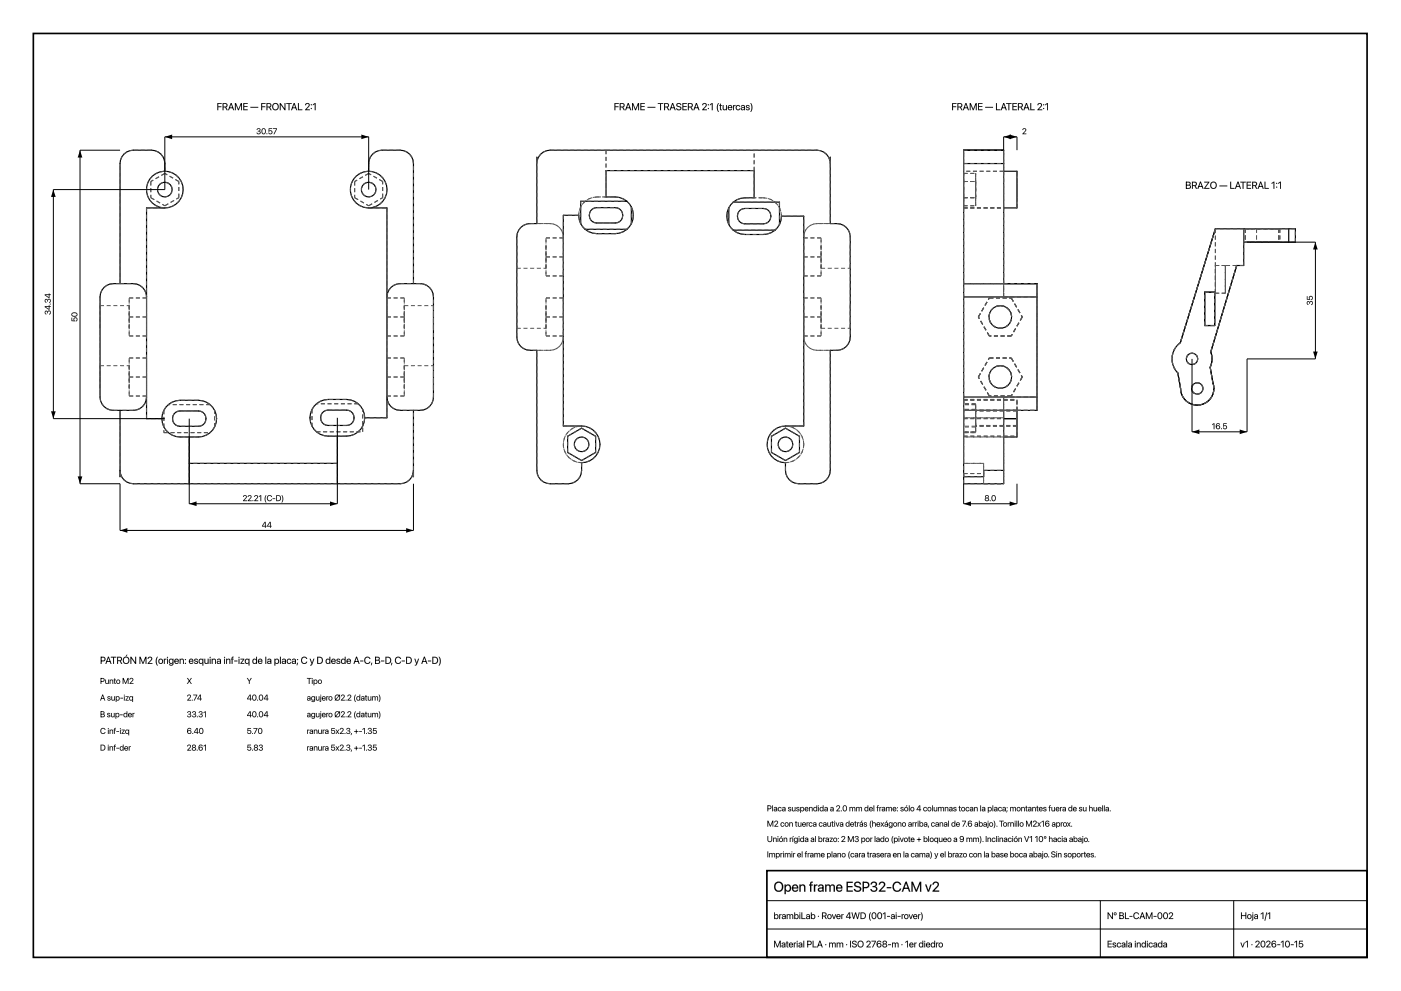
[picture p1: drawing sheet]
<svg xmlns="http://www.w3.org/2000/svg" width="420mm" height="297mm" viewBox="0 0 420 297" stroke-linecap="round" stroke-linejoin="round" font-family="sans-serif">
<g fill="none" stroke="#000" stroke-width=".35">
<path d="M49.4 51.3a5.3 5.3 0 0 0-2-5.7l-2-.6h-5.4a4 4 0 0 0-4 4v36M110.6 51.3a5.3 5.3 0 0 1 2-5.7l2-.6h5.4a4 4 0 0 1 4 4v36M289 49v-4h12v4M289 49v36M289 49h12M301 51.3h4v11h-4M301 49v36M49.4 62.3h-5.5v63.2h4.7M110.6 62.3h5.4v62.9h-6.6M173.5 64.5h-4.6v63.2h5.5a5.5 5.5 0 0 1 5.5 5.5 5.5 5.5 0 0 1-5.5 5.5 5.3 5.3 0 0 1-2 5.8l-2 .5h-5.4a4 4 0 0 1-4-4v-36a5.1 5.1 0 0 1-5.5-2l-.5-2v-30a4 4 0 0 1 4-4h2v-19.9l.1 1a4 4 0 0 1 3.9-3.1h80a4 4 0 0 1 3.9 3.1l.1-1v19.9a5.1 5.1 0 0 1 5.5 2l.5 2v30a4 4 0 0 1-4 4h-2v36a4 4 0 0 1-4 4h-5.4a4 4 0 0 1-4-4v-2.3a5.5 5.5 0 0 1-5.5-5.5 5.5 5.5 0 0 1 5.5-5.5h5.4v-62.9h-6.6M173.5 64.6l.2 1.2 .4 1.2M173.5 64.5v.1"/>
<path d="M174.1 67l1.4 1.7M175.5 68.7l1.1 .7a18.1 18.1 0 0 0 9.1 .5l1.2-.5 1.1-.7M175.5 68.7h12.5M177.2 63.1l1.1-.8 .6-.1h5.6a2.3 2.3 0 0 1 2.2 2.3 2.3 2.3 0 0 1-2.2 2.3h-5.6a2.32 2.32 0 0 1-1.7-3.7zM188 60.3a7.7 7.7 0 0 0-6.3-1.3v-7.9h44.5v8.2a7.7 7.7 0 0 0-6.3 1.3M188 60.3l1.3 1.7M188 60.3h-13.9v6.7M189.3 62a5.6 5.6 0 0 1 0 5M189.3 67l-1.3 1.7M189.3 62v5M218 64.8l.1 1.3 .5 1.2M218 64.8h.1"/>
<path d="M218.6 62.3l-.5 1.2-.1 1.3M218.6 67.3l1.3 1.7M218.6 62.3v5M219.9 60.6l-1.3 1.7M219.9 69l1.1 .7a18.1 18.1 0 0 0 9.2 .4l2.2-1.1M219.9 60.6h13.9v6.7M219.9 69h12.5M221.6 63.4l1.1-.8 .7-.1h5.6a2.3 2.3 0 0 1 2.2 2.3 2.3 2.3 0 0 1-2.2 2.3h-5.6a2.32 2.32 0 0 1-1.8-3.7zM233.8 67.3l-1.4 1.7M234.4 64.8l-.2 1.3-.4 1.2M234.4 64.8h.1M373 68.6v11h-2.1l-7.8 25.9 .3 1.4a6 6 0 0 1-.5 3.2l.8 4.6a5 5 0 0 1-3.8 6.7 5 5 0 0 1-5.8-5l-.9-4.6a6 6 0 0 1 .8-9.1l10.5-34.1h22"/>
<path d="M373 72.6h13.5M386.5 68.6h2v4h-2M386.5 68.6v4M43.9 89a4 4 0 0 0-4-4h-5.9a4 4 0 0 0-4 4v30a4 4 0 0 0 4 4h5.9a4 4 0 0 0 4-4M116 89a4 4 0 0 1 4-4h6a4 4 0 0 1 4 4v30a4 4 0 0 1-4 4h-6a4 4 0 0 1-4-4M289 85v4M289 85h22v4M289 89v30M289 89h22M311 89v30M361.3 87.6h3v10h-3zM289 119v4"/>
<path d="M289 119h22M311 119v4h-22M36 123v19.9l.1-1M49.7 122a5.5 5.5 0 0 1 4.3-2h5.5a5.5 5.5 0 0 1 5.5 5.5 5.5 5.5 0 0 1-5.5 5.5h-5.5a5.5 5.5 0 0 1-4.9-3.1 5.5 5.5 0 0 1 .6-5.9zM52.2 124.1l1.1-.8 .7-.1h5.6a2.3 2.3 0 0 1 2.2 2.3 2.3 2.3 0 0 1-2.2 2.3h-5.6a2.32 2.32 0 0 1-1.8-3.7zM56.8 131v14M56.8 138.9h44.4M95 120.9l1.1-.6a18.7 18.7 0 0 1 9-.4 5.5 5.5 0 0 1 4.2 5.9 5.5 5.5 0 0 1-5.4 4.9h-5.5a5.5 5.5 0 0 1-5.1-3.7 5.5 5.5 0 0 1 1.7-6.1zM96.6 123.8l1.1-.8 .7-.1h5.6a2.3 2.3 0 0 1 2.2 2.3 2.3 2.3 0 0 1-2.2 2.3h-5.6a2.32 2.32 0 0 1-1.8-3.7zM101.2 130.7v14.3M124 123v19.9l-.1-1M170.2 130.8l4.2-2.5 4.2 2.5v4.8l-4.2 2.4-4.2-2.4z"/>
<path d="M231.4 130.8l4.2-2.5 4.2 2.5v4.8l-4.2 2.4-4.2-2.4zM289 123v19.9M301 125.5h4M301 123v18M305 123v2.5M305 125.5v5.5h-4M305 125.5h.1M36 141a4 4 0 0 0 4 4h80a4 4 0 0 0 4-4M301 141v4h-12v-2.1M301 141h-6v1.9h-6"/>
<circle cx="49.4" cy="56.8" r="2.2"/>
<circle cx="49.4" cy="56.8" r="5.5"/>
<circle cx="110.6" cy="56.8" r="2.2"/>
<circle cx="110.6" cy="56.8" r="5.5"/>
<circle cx="300" cy="95" r="3.4"/>
<circle cx="300" cy="113" r="3.4"/>
<circle cx="357.5" cy="107.6" r="1.7"/>
<circle cx="359.1" cy="116.4" r="1.7"/>
<circle cx="174.4" cy="133.2" r="2.2"/>
<circle cx="235.6" cy="133.2" r="2.2"/>
</g>
<g fill="none" stroke="#555" stroke-width=".3" stroke-dasharray="1.2 .8" stroke-linecap="butt">
<path d="M40 45a4 4 0 0 0-4 4M45.2 59.3l4.2 2.4M45.2 54.4v4.9M45.4 45h-5.4M49.4 51.3v-2.3M49.4 49a4 4 0 0 0-4-4M49.4 52l-4.2 2.4M53.6 59.3v-4.9M53.6 54.4l-4.2-2.4M54.9 56.8a5.5 5.5 0 0 0-5.5-5.5M106.4 59.3l4.2 2.4M106.4 54.4v4.9"/>
<path d="M110.6 49v2.3M110.6 51.3a5.5 5.5 0 0 0-5.5 5.5 5.5 5.5 0 0 0 5.5 5.5M110.6 52l-4.2 2.4M110.6 51.3a5.5 5.5 0 0 1 5.5 5.5M114.6 45a4 4 0 0 0-4 4M114.8 59.3v-4.9M114.8 54.4l-4.2-2.4M116.1 56.8a5.5 5.5 0 0 1-5.5 5.5M120 45h-5.4M124 49a4 4 0 0 0-4-4M161 49a4 4 0 0 1 4-4M161 47.1v1.9"/>
<path d="M161 49l.1-.9M161.1 48.1l-.1-1M165 45h16.7M179 59a5.5 5.5 0 0 0-5.5 5.5M179 59h5.5M181.7 59h-2.7M181.7 45v14M181.7 45v6.1M181.7 45h44.5M184.5 59a5.5 5.5 0 0 1 5.4 5.5M223.4 59.3h5.5M226.2 51.1v-6.1"/>
<path d="M226.2 59.3v-14.3M226.2 51.1h-44.5M226.2 45h18.8M228.9 59.3h-2.7M228.9 59.3a5.5 5.5 0 0 1 5.5 5.5M245 45a4 4 0 0 1 4 4M248.9 48.1l.1 .9M249 47.1l-.1 1M249 49v18M249 49v-1.9M289 56.8v-5.5M289 51.3v-2.3"/>
<path d="M289 49v-4M289 45v4M289 49v2.3M289 51.3v11M289 59.3v-4.9M289 59.3v2.4M289 54.4v4.9M289 52v2.4M289 54.4v-2.4M289 49h12M289 45h12M289 59.3h3.6"/>
<path d="M289 54.4h3.6M289 52h3.6M292.6 59.3v-4.9M292.6 59.3v2.4M292.6 54.4v4.9M292.6 52v2.4M292.6 54.4v-2.4M292.6 56.8v-2.2M292.6 54.6v4.4M292.6 59v-2.2M301 51.3h-12M301 49v-4"/>
<path d="M301 51.3v-2.3M301 45v4M301 49v2.3M301 51.3v5.5M301 56.8v5.5M305 56.8v-5.5M305 56.8v-2.2M305 54.6v4.4M305 59v-2.2M305 51.3v11M43.9 62.3h5.5M49.4 62.3a5.5 5.5 0 0 1-5.5-5.5 5.5 5.5 0 0 1 5.5-5.5"/>
<path d="M49.4 62.3a5.5 5.5 0 0 0 5.5-5.5M49.4 61.7l4.2-2.4M110.6 62.3h5.4M110.6 61.7l4.2-2.4M116 62.3v62.9M155 71a4 4 0 0 1 4-4M155 73.6v6.8M159 67h5.9M161 67v-18M163.7 77v-5.7M163.7 71.3v5.7M163.7 77v5.7"/>
<path d="M163.7 73.6v6.8M164.9 67h-3.9M164.9 67a4 4 0 0 1 4 4M168.9 64.5v6.5M168.9 71v30M168.9 77v-5.7M168.9 71.3v5.7M168.9 77v5.7M168.9 71a4 4 0 0 0-4-4M168.9 77h-5.2M168.9 71.3h-5.2M173.5 64.5h-4.6"/>
<path d="M173.5 64.6v-.1M173.5 64.5a5.5 5.5 0 0 1 5.5-5.5M174.1 60.3h13.9M174.1 67v-6.7M176.7 64.6v-.2M176.7 64.4a2.2 2.2 0 0 1 2.2-2.2M178.9 62.2h5.6M178.9 66.8a2.2 2.2 0 0 1-2.2-2.2M179 70a5.5 5.5 0 0 1-5.5-5.4M184.5 70h-5.5M184.5 62.2a2.2 2.2 0 0 1 2.2 2.2M184.5 66.8h-5.6"/>
<path d="M186.7 64.4v.2M186.7 64.6a2.2 2.2 0 0 1-2.2 2.2M188 68.7h-12.5M189.3 62v5M189.9 64.5v.1M189.9 64.6a5.5 5.5 0 0 1-5.4 5.4M218 64.8a5.5 5.5 0 0 1 5.4-5.5M218.6 67.3v-5M219.9 60.6h13.9M221.2 64.9v-.2M221.2 64.7a2.2 2.2 0 0 1 2.2-2.2M223.4 62.5h5.6"/>
<path d="M223.4 67.1a2.2 2.2 0 0 1-2.2-2.2M223.4 70.3a5.5 5.5 0 0 1-5.4-5.5M228.9 70.3h-5.5M229 62.5a2.2 2.2 0 0 1 2.2 2.2M229 67.1h-5.6M231.2 64.7v.2M231.2 64.9a2.2 2.2 0 0 1-2.2 2.2M232.4 69h-12.5M233.8 60.6v6.7M234.4 64.8a5.5 5.5 0 0 1-5.5 5.5M234.4 64.8a5.5 5.5 0 0 0-5.5-5.5M241 71v-6.2"/>
<path d="M241 77v5.7M241 71.3v5.7M241 77v-5.7M241 64.8h-6.6M241 71a4 4 0 0 1 4-4M241 77h5.2M241 71.3h5.2M245 67h6M245 67a4 4 0 0 0-4 4M246.2 73.6v6.8M246.2 77v5.7M246.2 71.3v5.7"/>
<path d="M246.2 77v-5.7M249 67h-4M251 67a4 4 0 0 1 4 4M255 71v30M255 73.6v6.8M289 62.3h12M289 62.3v-5.5M289 62.3v62.9M289 61.7v-2.4M289 61.7h3.6M292.6 61.7v-2.4M301 62.3v-11"/>
<path d="M301 62.3v26.7M305 62.3v-5.5M364.5 79.6v8.3M364.5 68.6v19.3M364.5 68.6l-10.5 34.1M364.5 79.6h3M367.5 79.6h-3M367.5 79.6v8.3M370.9 79.6h-3.4M373 72.6v-4M373 68.6h-8.5M373 79.6v-11"/>
<path d="M373 68.6v4M373 79.6h-2.1M373.5 72.6h1.6M373.5 68.6h1.6M373.5 68.6v4M375.1 72.6h6.7M375.1 72.6h-1.6M375.1 68.6h6.7M375.1 68.6h-1.6M376.8 72.6h7M376.8 68.6h7M376.8 68.6v4"/>
<path d="M381.8 72.6h1.7M381.8 72.6h-6.7M381.8 68.6h-6.7M381.8 68.6h1.7M383.5 72.6h-1.7M383.5 68.6h-1.7M383.5 68.6v4M383.8 72.6h-7M383.8 68.6h-7M383.8 68.6v4M386.5 72.6h-13.5M386.5 68.6h-13.5"/>
<path d="M388.5 72.6h-2M388.5 68.6h-2M388.5 72.6v-4M30 89v30M30 91.6v6.8M30 98.4v-6.8M30 91.6h8.7M34 85a4 4 0 0 0-4 4M36 85v-36M36 85h-2M36 85h3.9M38.7 89.3v5.7"/>
<path d="M38.7 95v5.7M38.7 95v-5.7M38.7 91.6v6.8M38.7 98.4v-6.8M39.9 85a4 4 0 0 1 4 4M43.9 89.3v5.7M43.9 95v5.7M43.9 95v-5.7M43.9 89.3h-5.2M43.9 95h-5.2M116 95v-5.7M116 95v5.7"/>
<path d="M116 89.3v5.7M116 89a4 4 0 0 1 4-4M116 89.3h5.2M116 95h5.2M120 85h4M121.2 91.6h8.8M121.2 91.6v6.8M121.2 98.4v-6.8M121.2 95v-5.7M121.2 95v5.7M121.2 89.3v5.7M124 85v-36"/>
<path d="M126 85h-2M130 89a4 4 0 0 0-4-4M130 91.6v6.8M130 98.4v-6.8M155 98.4v-6.8M155 91.6v6.8M155 80.4v-6.8M155 98.4h8.7M155 80.4h8.7M163.7 95v-5.7M163.7 89.3v5.7M163.7 95v5.7"/>
<path d="M163.7 82.7v-5.7M163.7 98.4v-6.8M163.7 91.6v6.8M163.7 80.4v-6.8M168.9 95v-5.7M168.9 89.3v5.7M168.9 95v5.7M168.9 82.7v-5.7M168.9 95h-5.2M168.9 89.3h-5.2M168.9 82.7h-5.2M241 95v5.7"/>
<path d="M241 89.3v5.7M241 95v-5.7M241 82.7v-5.7M241 95h5.2M241 89.3h5.2M241 82.7h5.2M246.2 80.4h8.8M246.2 80.4v-6.8M246.2 98.4h8.8M246.2 98.4v-6.8M246.2 91.6v6.8M246.2 95v5.7"/>
<path d="M246.2 89.3v5.7M246.2 95v-5.7M246.2 82.7v-5.7M255 80.4v-6.8M255 98.4v-6.8M255 91.6v6.8M289 89v-4M289 85v-36M289 85h22M293.4 95l3.3-5.7M296.7 89.3h6.6M301 89v-26.7"/>
<path d="M301 89h10M301 85v4M301 85h-12M301 85v-36M301 89v-4M303.3 89.3l3.3 5.7M306.6 95l-3.3 5.7M311 89v-4M311 89v30M311 85v4M361.3 97.6v-10M361.3 87.6h3"/>
<path d="M364.3 97.6h-3M364.3 87.6v10M364.5 87.9v-19.3M364.5 87.9v-8.3M364.5 87.9h3M367.5 87.9h-3M367.5 87.9v-8.3M30 119a4 4 0 0 0 4 4M30 109.6v6.8M30 116.4v-6.8M30 109.6h8.7M38.7 100.7v-5.7"/>
<path d="M38.7 107.3v5.7M38.7 113v5.7M38.7 118.7v-5.7M38.7 113v-5.7M38.7 109.6v6.8M38.7 116.4v-6.8M43.9 100.7v-5.7M43.9 107.3v5.7M43.9 113v5.7M43.9 118.7v-5.7M43.9 113v-5.7M43.9 119a4 4 0 0 1-4 4"/>
<path d="M43.9 100.7h-5.2M43.9 107.3h-5.2M43.9 113h-5.2M43.9 118.7h-5.2M54 120l-2.4 .6-1.1 .7M59.5 120h-5.5M98.4 119.7l-1.2 .2-2.3 1.1M103.9 119.7h-5.5M116 100.7v-5.7M116 113v-5.7M116 118.7v-5.7M116 113v5.7"/>
<path d="M116 107.3v5.7M116 100.7h5.2M116 107.3h5.2M116 113h5.2M116 118.7h5.2M121.2 109.6h8.8M121.2 109.6v6.8M121.2 116.4v-6.8M121.2 100.7v-5.7M121.2 113v-5.7M121.2 118.7v-5.7M121.2 113v5.7"/>
<path d="M121.2 107.3v5.7M130 119v-30M130 109.6v6.8M130 116.4v-6.8M155 101v-30M159 105a4 4 0 0 1-4-4M161 105h3.9M163.7 100.7v-5.7M164.9 105a4 4 0 0 0 4-4M164.9 105h-5.9M168.9 101v26.7M168.9 100.7v-5.7"/>
<path d="M168.9 101a4 4 0 0 1-4 4M168.9 100.7h-5.2M241 101v-30M241 100.7v-5.7M241 101a4 4 0 0 0 4 4M241 100.7h5.2M245 105h4M245 105a4 4 0 0 1-4-4M246.2 100.7v-5.7M249 105v36M251 105h-6M255 101a4 4 0 0 1-4 4"/>
<path d="M289 119v-30M289 120v1.3M289 120h16M289 119.7h16M289 119.7v1.3M293.4 113l3.3-5.7M296.7 100.7l-3.3-5.7M296.7 118.7l-3.3-5.7M296.7 107.3h6.6M301 119h10M301 119v4M301 119v6.2"/>
<path d="M303.3 100.7h-6.6M303.3 107.3l3.3 5.7M303.3 118.7h-6.6M305 120v3M305 119.7v5.5M306.6 113l-3.3 5.7M311 119v-30M311 119v4M354 102.7a6 6 0 0 0-.8 9.1M354.1 116.4l-.9-4.6M354.1 116.4a5 5 0 0 0 5 5 5 5 0 0 0 5-5M362.9 110.1l.6-2.5"/>
<path d="M362.9 110.1l.8 4.6M363.1 105.5l7.8-25.9M363.5 107.6l-.4-2.1M364.1 116.4l-.4-1.7M34 123h2M39.9 123h-3.9M43.9 125.5v-63.2M48.6 125.5h-4.7M49.2 129.7h13.8M49.2 123v6.7M49.2 123l-.5 1.2-.1 1.3M49.2 123l1.3-1.7"/>
<path d="M51.8 125.6v-.2M51.8 125.6a2.2 2.2 0 0 0 2.2 2.2M54 123.2h5.6M54 123.2a2.2 2.2 0 0 0-2.2 2.2M54 131a5.5 5.5 0 0 1-5.4-5.5M56.8 138.9v-7.9M56.8 131h2.7M56.8 131h-2.8M59.5 131l1.2-.2 2.3-1.1M59.6 127.8a2.2 2.2 0 0 0 2.2-2.2M59.6 127.8h-5.6M61.8 125.4v.2"/>
<path d="M61.8 125.4a2.2 2.2 0 0 0-2.2-2.2M63 121.3h-12.5M63 121.3l1.4 1.7M63 121.3l-1.1-.7-2.4-.6M64.4 128l-1.4 1.7M64.4 128l.4-1.2 .2-1.3M64.4 128v-5M65 125.5l-.2-1.3-.4-1.2M93 125.2l.1 1.3 .5 1.2M93.6 122.7v5M93.6 122.7l-.5 1.2-.1 1.3M93.6 122.7l1.3-1.7"/>
<path d="M94.9 129.4l2.3 1.2 1.2 .1M94.9 129.4h13.9M94.9 129.4l-1.3-1.7M96.2 125.3v-.2M96.2 125.3a2.2 2.2 0 0 0 2.2 2.2M98.4 122.9h5.6M98.4 122.9a2.2 2.2 0 0 0-2.2 2.2M98.4 130.7h2.8M101.2 130.7v8.2M101.2 138.9h-44.4M101.2 138.9v6.1M103.9 130.7h-2.7"/>
<path d="M104 127.5a2.2 2.2 0 0 0 2.2-2.2M104 127.5h-5.6M106.2 125.1v.2M106.2 125.1a2.2 2.2 0 0 0-2.2-2.2M107.4 121l1.4 1.7M107.4 121l-2.2-1.1-1.3-.2M107.4 121h-12.5M108.8 129.4v-6.7M109.4 125.2l-.2-1.3-.4-1.2M109.4 125.2a5.5 5.5 0 0 1-5.5 5.5M116 125.2h-6.6M120 123a4 4 0 0 1-4-4"/>
<path d="M124 123h2M124 123h-4M126 123a4 4 0 0 0 4-4M168.9 127.7h5.5M170.2 130.8l4.2-2.5M170.2 135.6v-4.8M174.4 127.7a5.5 5.5 0 0 0-5.5 5.5 5.5 5.5 0 0 0 5.5 5.5M174.4 138.7v2.3M174.4 128.3l4.2 2.5M174.4 138l-4.2-2.4M178.6 130.8v4.8M178.6 135.6l-4.2 2.4"/>
<path d="M231.4 130.8l4.2-2.5M231.4 135.6v-4.8M235.6 138.7a5.5 5.5 0 0 0 5.5-5.5M235.6 127.7h5.4M235.6 128.3l4.2 2.5M235.6 138l-4.2-2.4M239.8 130.8v4.8M239.8 135.6l-4.2 2.4M241 127.7v-26.7M241.1 133.2a5.5 5.5 0 0 0-5.5-5.5M289 125.5v-63.2M289 125.5h12"/>
<path d="M289 129.4v1.3M289 130.7v8.2M289 138.9v-7.9M289 131v-1.3M289 123v6.7M289 123v2.5M289 123v-4M289 125.2v-2.5M289 129.4v-6.7M289 125.2v2.5M289 130.7h16M289 130.7h12"/>
<path d="M289 138.9h6M289 131h16M289 128v-2.5M289 129.7h3.6M289 123h12M289 123h22M289 125.2h12M289 121v-1.3M289 129.4h3.6M289 122.7v5M289 122.7v2.5M289 128v-5"/>
<path d="M289 125.5v-2.5M289 121.3v-1.3M292.6 127.7h-3.6M292.6 129.4v-1.7M292.6 129.4h-3.6M292.6 129.7h-3.6M292.6 128v1.7M292.6 128h-3.6M292.6 123v6.7M292.6 123h-3.6M292.6 121.3h-3.6M292.6 123v-1.7"/>
<path d="M292.6 122.7h-3.6M292.6 121v1.7M292.6 121h-3.6M292.6 129.4v-6.7M292.6 122.7v5M292.6 122.7v-1.7M292.6 127.5v-2.2M292.6 125.1v.2M292.6 125.1v-2.2M292.6 122.9v2.2M292.6 125.3v-.2M292.6 125.3v2.2"/>
<path d="M292.6 121.3v1.7M292.6 128v-5M292.6 127.8v-2.2M292.6 125.4v.2M292.6 125.4v-2.2M292.6 123.2v2.2M292.6 125.6v-.2M292.6 125.6v2.2M295 138.9h-6M295 138.9v6.1M301 125.5v-6.5M301 131v-5.5"/>
<path d="M301 123h10M301 130.7h4M301 130.7v14.3M301 131h-12M301 123h-12M301 125.2h-12M301 125.2v5.5M301 123v-4M305 125.2v5.5M305 131v-5.5M305 125.2v-5.5M305 130.7v-5.5"/>
<path d="M305 127.5v-2.2M305 125.3v-.2M305 125.1v-2.2M305 122.9v2.2M305 125.1v.2M305 125.3v2.2M305 125.5v-5.5M305 127.8v-2.2M305 125.6v-.2M305 125.4v-2.2M305 123.2v2.2M305 125.4v.2"/>
<path d="M305 125.6v2.2M305 127.5h-12.4M305 122.9h-12.4M305 127.8h-12.4M305 123.2h-12.4M311 123v-4M36 142.9v-19.9M36 141l.1 .9M36.1 141.9l-.1 1M36.1 141.9a4 4 0 0 0 3.9 3.1M40 145h80M56.8 145v-6.1"/>
<path d="M120 145a4 4 0 0 0 3.9-3.1M123.9 141.9l.1-.9M124 142.9l-.1-1M124 142.9v-19.9M161 141v-36M165 145a4 4 0 0 1-4-4M170.4 145h-5.4M174.4 141a4 4 0 0 1-4 4M235.6 141v-2.3M239.6 145a4 4 0 0 1-4-4M245 145h-5.4M249 141a4 4 0 0 1-4 4"/>
<path d="M289 141.9v1M289 145v-3.1M289 142.9v-1M289 142.9v-19.9M289 141.9h6M289 145h12M289 142.9h6M295 145h6M295 145v-6.1M295 141.9v1M295 141v.9M295 141h6"/>
<path d="M295 141.9v-.9M295 142.9v-1M295 141v1.9M301 145v-14M301 145v-4M301 141v-18"/>
<circle cx="49.4" cy="56.8" r="2.2"/>
<circle cx="110.6" cy="56.8" r="2.2"/>
<circle cx="300" cy="95" r="3.4"/>
<circle cx="300" cy="113" r="3.4"/>
<circle cx="357.5" cy="107.6" r="1.7"/>
<circle cx="359.1" cy="116.4" r="1.7"/>
<circle cx="174.4" cy="133.2" r="2.2"/>
<circle cx="174.4" cy="133.2" r="5.5"/>
<circle cx="235.6" cy="133.2" r="2.2"/>
<circle cx="235.6" cy="133.2" r="5.5"/>
</g>
<g fill="#000">
<path d="M16 56.8l.7 2.2h-1.4zM24 45l.7 2.2h-1.4zM49.4 41l2.2-.7v1.4zM108.4 40.3l2.2 .7-2.2 .7zM301 41l2.2-.7v1.4zM302.8 40.3l2.2 .7-2.2 .7zM306.8 38.6a.59 .59 0 0 1 .9 .1 .59 .59 0 0 1-.3 .9l-.5 .5 .9-.1v.2h-1.2l.7-.8a.39 .39 0 0 0 .3-.4 .39 .39 0 0 0-.3-.4 .39 .39 0 0 0-.5 .4h-.2zM394.5 72.6l.7 2.2h-1.4zM393.8 105.4h1.4l-.7 2.2zM15.3 123.3h1.4l-.7 2.2zM357.5 129.4l2.2-.7v1.4zM371.8 128.7l2.2 .7-2.2 .7z"/>
<path d="M23.3 142.8h1.4l-.7 2.2zM36 159l2.2-.7v1.4zM56.8 151l2.2-.7v1.4zM99 150.3l2.2 .7-2.2 .7zM121.8 158.3l2.2 .7-2.2 .7zM289 151l2.2-.7v1.4zM302.8 150.3l2.2 .7-2.2 .7zM56.1 203.2h.2l.6 .7-.1 .1 .5-.8h.2l-.6 1v-.2l.6 1h-.2l-.6-.7 .1-.1-.5 .8h-.2l.6-1v.2zM74 203.2h.3l.5 .8 .4-.8h.3l-.6 1v.8h-.2v-.8z"/>
<path d="M65.2 30.9h1.3v.3l-1.1-.1v.8h1v.2h-1l.1 .9h-.3zM65.2 30.9v2.1h.2v-.9h1v-.2h-1v-.8h1.1v-.2zM66.7 30.9h.9a.65 .65 0 0 1 .6 .5 .65 .65 0 0 1-.4 .8l.5 .8h-.3l-.5-.8h-.5v.8h-.3zM66.8 30.9v2.1h.2v-.8h.5l.5 .8h.3l-.5-.9a.62 .62 0 0 0 .4-.7 .62 .62 0 0 0-.6-.5zM67 31.1v.9l.5-.1a.39 .39 0 0 0 .4-.4 .39 .39 0 0 0-.4-.3zM67 31.1h.5a.42 .42 0 0 1 .5 .4 .42 .42 0 0 1-.5 .5h-.5zM69.2 30.9h.2v.3l-.7 1.8h-.3zM69.2 30.9l-.8 2.1h.3l.7-1.8v-.3zM68.8 32.2h1l.1 .2h-1.2zM68.8 32.2v.2h1.1l-.1-.2zM69.3 30.9l.9 2.1h-.3zM69.3 30.9l.6 2.1h.3zM70.5 30.9h.3l.7 1.8 .7-1.8h.4v2.1h-.3l-.1-1.6 .3-.4-.9 2h-.2l-.9-2 .4 .4-.2 1.6h-.2zM70.5 30.9v2.1h.2l.1-1.6-.2-.4 .8 2h.2l.9-2-.3 .4 .1 1.6h.2v-2.1h-.3l-.7 1.8-.7-1.8zM72.9 30.9h1.4v.3h-1.1v.6h1v.3h-1v.7h1.1v.2h-1.4zM73 30.9v2.1h1.3v-.2h-1.1v-.8h1v-.2h-1v-.7h1.1v-.2zM75.1 32h2.4v.3h-2.4zM75.1 32v.3h2.3v-.3zM78.3 30.9h1.3v.3l-1-.1v.8h1v.2h-1v.9h-.3zM78.3 30.9v2.1h.3v-.9h.9v-.2h-.9v-.8h1v-.2zM79.9 30.9h.8a.65 .65 0 0 1 .7 .5 .65 .65 0 0 1-.4 .8l.5 .8h-.4l-.4-.8h-.5v.8h-.3zM79.9 30.9v2.1h.3v-.8h.5l.4 .8h.4l-.6-.9a.62 .62 0 0 0 .5-.7 .62 .62 0 0 0-.7-.5zM80.2 31.1v.9l.5-.1a.39 .39 0 0 0 .4-.4 .39 .39 0 0 0-.4-.3zM80.2 31.1h.5a.42 .42 0 0 1 .4 .4 .42 .42 0 0 1-.4 .5h-.5zM81.6 32a1.06 1.06 0 0 1 2.1 0 1.06 1.06 0 0 1-2.1 0zM81.6 32a1.03 1.03 0 0 0 2 0 1.03 1.03 0 0 0-2 0zM81.9 32a.76 .76 0 0 0 1.5 0 .76 .76 0 0 0-1.5 0zM82.1 31.3a.77 .77 0 0 1 1.1 .1 .77 .77 0 0 1-.1 1.1 .77 .77 0 0 1-1.1-.1zM83.9 30.9h.3l1.3 2-.3-.3h.1v-1.7h.3v2.1h-.3l-1.3-2 .3 .4h-.1v1.6h-.3zM83.9 30.9v2.1h.3l.1-1.6-.3-.4 1.3 2h.3v-2.1h-.3l-.1 1.7 .3 .3-1.3-2zM85.9 30.9h1.6v.3l-.7-.1v1.9h-.3v-1.9l-.6 .1zM85.9 30.9v.2h.7l-.1 1.9h.3v-1.9h.7v-.2zM88.1 30.9h.2v.3l-.7 1.8h-.3zM88.1 30.9l-.8 2.1h.3l.7-1.8v-.3zM87.7 32.2h1l.1 .2h-1.2zM87.7 32.2v.2h1.1l-.1-.2zM88.2 30.9l.9 2.1h-.3zM88.2 30.9l.6 2.1h.3zM89.3 30.9h.3v1.9h1.1v.2h-1.4zM89.4 30.9v2.1h1.2v-.2h-1v-1.9zM91.7 31a.72 .72 0 0 1 1.1 .2 .72 .72 0 0 1-.4 1.1l-.6 .6 .1-.2v.2l-.1-.1h1.1v.2h-1.4l.8-.9a.47 .47 0 0 0 .4-.5 .47 .47 0 0 0-.4-.5 .47 .47 0 0 0-.5 .4h-.3zM91.7 31.1l-.2 .4h.2a.48 .48 0 0 1 .6-.4 .48 .48 0 0 1 .4 .5 .48 .48 0 0 1-.4 .5l-.8 .9h1.4v-.2l-1.1 .1 .6-.6a.69 .69 0 0 0 .4-1 .69 .69 0 0 0-1.1-.2zM93.2 32.5a.18 .18 0 0 1 .3 0 .18 .18 0 0 1-.3 0zM93.2 32.5a.15 .15 0 0 0 .3 0 .15 .15 0 0 0-.3 0zM93.2 31.4a.18 .18 0 0 1 .3 0 .18 .18 0 0 1-.3 0zM93.2 31.4a.15 .15 0 0 0 .3 0 .15 .15 0 0 0-.3 0zM93.8 31.3l.9-.4v2.1h-.3v-1.8l-.6 .4zM93.8 31.3v.3l.6-.4v1.8h.3v-2.1z"/>
<path d="M65.2 30.9h1.3v.2h-1.1v.8h1v.2h-1v.9h-.2zM66.8 30.9h.8a.64 .64 0 0 1 .6 .5 .64 .64 0 0 1-.4 .7l.5 .9h-.3l-.5-.8h-.5v.8h-.2zM67 31.1v.9h.5a.41 .41 0 0 0 .5-.5 .41 .41 0 0 0-.5-.4zM69.2 30.9h.2v.3l-.7 1.8h-.3zM68.8 32.2h1l.1 .2h-1.1zM69.3 30.9l.9 2.1h-.3zM70.5 30.9h.3l.7 1.8 .7-1.8h.3v2.1h-.2l-.1-1.6 .3-.4-.9 2h-.2l-.9-2 .3 .4-.1 1.6h-.2zM73 30.9h1.3v.2h-1.1v.7h1v.3h-1v.7h1.1v.2h-1.3zM75.1 32h2.3v.3h-2.3zM78.3 30.9h1.3v.2h-1v.8h.9v.2h-.9v.9h-.3zM79.9 30.9h.8a.64 .64 0 0 1 .7 .5 .64 .64 0 0 1-.4 .7l.5 .9h-.4l-.4-.8h-.5v.8h-.3zM80.2 31.1v.9h.5a.41 .41 0 0 0 .4-.5 .41 .41 0 0 0-.4-.4zM81.6 32a1.05 1.05 0 0 1 2.1 0 1.05 1.05 0 0 1-2.1 0zM82.1 31.3a.82 .82 0 0 0-.1 1.3 .82 .82 0 0 0 1.2 0 .82 .82 0 0 0-.1-1.3l-.5-.2zM83.9 30.9h.3l1.4 2-.4-.3 .1-1.7h.3v2.1h-.3l-1.3-2 .3 .4-.1 1.6h-.3zM85.9 30.9h1.6v.2h-.7v1.9h-.3v-1.9h-.6zM88.1 30.9h.2v.3l-.7 1.8h-.3zM87.7 32.2h1l.1 .2h-1.1zM88.2 30.9l.9 2.1h-.3zM89.4 30.9h.2v1.9h1v.2h-1.2zM91.7 31.1a.71 .71 0 0 1 1.1 .1 .71 .71 0 0 1-.4 1.1l-.6 .6 .1-.2v.2l1-.1v.2h-1.4l.8-.9a.47 .47 0 0 0 .4-.5 .47 .47 0 0 0-.4-.5 .47 .47 0 0 0-.5 .4h-.3zM93.2 32.5a.17 .17 0 0 1 .3 0 .17 .17 0 0 1-.3 0zM93.2 31.4a.17 .17 0 0 1 .3 0 .17 .17 0 0 1-.3 0zM93.8 31.3l.9-.4v2.1h-.3v-1.8l-.6 .4z"/>
<path d="M184.3 30.9h1.3v.3l-1.1-.1v.8h1v.2h-1l.1 .9h-.3zM184.3 30.9v2.1h.2v-.9h1v-.2h-1v-.8h1.1v-.2zM185.8 30.9h.8a.65 .65 0 0 1 .7 .5 .65 .65 0 0 1-.4 .8l.5 .8h-.3l-.5-.8h-.5v.8h-.3zM185.9 30.9v2.1h.2v-.8h.5l.5 .8h.3l-.5-.9a.62 .62 0 0 0 .4-.7 .62 .62 0 0 0-.7-.5zM186.1 31.1v.9l.5-.1a.39 .39 0 0 0 .4-.4 .39 .39 0 0 0-.4-.3zM186.1 31.1h.5a.42 .42 0 0 1 .5 .4 .42 .42 0 0 1-.5 .5h-.5zM188.3 30.9h.2v.3l-.7 1.8h-.3zM188.3 30.9l-.8 2.1h.3l.7-1.8v-.3zM187.9 32.2h1l.1 .2h-1.2zM187.9 32.2v.2h1.1l-.1-.2zM188.4 30.9l.9 2.1h-.3zM188.4 30.9l.6 2.1h.3zM189.5 30.9h.4l.7 1.8 .7-1.8h.4v2.1h-.3l-.2-1.6 .3-.4-.8 2h-.2l-.9-2 .4 .4-.2 1.6h-.3zM189.6 30.9v2.1h.2l.1-1.6-.2-.4 .8 2h.2l.9-2-.3 .4 .1 1.6h.2v-2.1h-.3l-.7 1.8-.7-1.8zM192 30.9h1.4v.3h-1.1v.6h1v.3h-1v.7h1.1v.2h-1.4zM192.1 30.9v2.1h1.3v-.2h-1.1v-.8h1v-.2h-1v-.7h1.1v-.2zM194.2 32h2.3v.3h-2.3zM194.2 32v.3h2.3v-.3zM197.3 30.9h1.6v.3l-.7-.1v1.9h-.3l.1-1.9-.7 .1zM197.3 30.9v.2h.7v1.9h.2v-1.9h.7v-.2zM199.2 30.9h.8a.65 .65 0 0 1 .6 .5 .65 .65 0 0 1-.4 .8l.5 .8h-.3l-.5-.8h-.5l.1 .8h-.3zM199.2 30.9v2.1h.2v-.8h.6l.4 .8h.3l-.5-.9a.62 .62 0 0 0 .4-.7 .62 .62 0 0 0-.6-.5zM199.4 31.1v.9l.5-.1a.39 .39 0 0 0 .5-.4 .39 .39 0 0 0-.5-.3zM199.4 31.1h.5a.42 .42 0 0 1 .5 .4 .42 .42 0 0 1-.5 .5h-.5zM201.6 30.9h.2v.3l-.7 1.8h-.3zM201.6 30.9l-.8 2.1h.3l.7-1.8v-.3zM201.2 32.2h1l.1 .2h-1.2zM201.2 32.2v.2h1.1l-.1-.2zM201.7 30.9l1 2.1h-.4zM201.7 30.9l.7 2.1h.2zM203 31a.78 .78 0 0 1 1.3 .5h-.3a.43 .43 0 0 0-.5-.4 .43 .43 0 0 0-.3 .6l.5 .1a.66 .66 0 0 1 .6 .9 .66 .66 0 0 1-1 .4l-.5-.5v-.2l.2 .1a.48 .48 0 0 0 .6 .3 .48 .48 0 0 0 .4-.6l-.3-.1a.65 .65 0 0 1-.8-.3 .65 .65 0 0 1 .1-.8zM203 31.1l-.1 .5 .5 .5a.47 .47 0 0 1 .6 .2 .47 .47 0 0 1-.2 .6 .47 .47 0 0 1-.6-.2l-.2-.2h-.2a.74 .74 0 0 0 .9 .6 .74 .74 0 0 0 .5-1l-.5-.2a.47 .47 0 0 1-.6-.3 .47 .47 0 0 1 .4-.6 .47 .47 0 0 1 .5 .4l.3 .1a.78 .78 0 0 0-1.3-.4zM204.6 30.9h1.4v.3h-1.1v.6h1v.3h-1v.7h1.1v.2h-1.4zM204.7 30.9v2.1h1.3v-.2h-1.1v-.8h1v-.2h-1v-.7h1.1v-.2zM206.3 30.9h.8a.65 .65 0 0 1 .7 .5 .65 .65 0 0 1-.4 .8l.5 .8h-.4l-.4-.8h-.5v.8h-.3zM206.3 30.9v2.1h.3v-.8h.5l.4 .8h.3l-.5-.9a.62 .62 0 0 0 .5-.7 .62 .62 0 0 0-.7-.5zM206.6 31.1v.9l.5-.1a.39 .39 0 0 0 .4-.4 .39 .39 0 0 0-.4-.3zM206.6 31.1h.5a.42 .42 0 0 1 .4 .4 .42 .42 0 0 1-.4 .5h-.5zM208.7 30.9h.2v.3l-.7 1.8h-.3zM208.7 30.9l-.7 2.1h.2l.7-1.8v-.3zM208.4 32.2h.9l.1 .2h-1.1zM208.4 32.2l-.1 .2h1.1l-.1-.2zM208.8 30.9l1 2.1h-.3zM208.9 30.9l.6 2.1h.3zM210.8 31a.72 .72 0 0 1 1.1 .2 .72 .72 0 0 1-.4 1.1l-.6 .6v-.2l.1 .2-.2-.1h1.2v.2h-1.4l.7-.9a.47 .47 0 0 0 .5-.5 .47 .47 0 0 0-.5-.5 .47 .47 0 0 0-.5 .4h-.2zM210.8 31.1l-.2 .4h.2a.48 .48 0 0 1 .5-.4 .48 .48 0 0 1 .5 .5 .48 .48 0 0 1-.5 .5l-.7 .9h1.4v-.2l-1.1 .1 .5-.6a.69 .69 0 0 0 .5-1 .69 .69 0 0 0-1.1-.2zM212.3 32.5a.18 .18 0 0 1 .3 0 .18 .18 0 0 1-.3 0zM212.3 32.5a.15 .15 0 0 0 .3 0 .15 .15 0 0 0-.3 0zM212.3 31.4a.18 .18 0 0 1 .3 0 .18 .18 0 0 1-.3 0zM212.3 31.4a.15 .15 0 0 0 .3 0 .15 .15 0 0 0-.3 0zM212.9 31.3l.8-.4v2.1h-.2v-1.8l-.6 .4zM212.9 31.3v.3l.6-.4v1.8h.2v-2.1zM215.4 30.9h.3a2.47 2.47 0 0 0 0 2.7 1.64 1.64 0 0 1-.5-2.3zM215.4 30.9a2.35 2.35 0 0 0 0 2.6h.2a2.52 2.52 0 0 1 0-2.6zM215.9 31.1h.3v.4h.3v.2h-.3v1l.3 .1v.3l-.6-.3v-1.1h-.2v-.2h.2zM215.9 31.1v.4h-.2v.2h.2l.1 1.1 .5 .2-.3-.4v-.9h.3v-.2h-.3v-.4zM216.7 31.5h.3v.9a.36 .36 0 0 0 .4 .4 .36 .36 0 0 0 .3-.4v-.9h.3v1.5h-.3v-.2l-.1 .2a.55 .55 0 0 1-.9-.5zM216.7 31.5l.1 1a.55 .55 0 0 0 .3 .5 .55 .55 0 0 0 .7-.2l-.1 .2h.3v-1.5h-.3l-.1 1.2a.38 .38 0 0 1-.4 .1 .38 .38 0 0 1-.2-.4v-.9zM218.4 31.7a.7 .7 0 0 1 .9-.2 .7 .7 0 0 1 .3 .8h-1.2v-.2h1.1l-.2 .3a.49 .49 0 0 0-.2-.6 .49 .49 0 0 0-.6 .1 .49 .49 0 0 0 .1 .7l.4 .2 .6-.2a.77 .77 0 0 1-1.2 .3 .77 .77 0 0 1 0-1.2zM218.4 31.7a.74 .74 0 0 0 0 1.2 .74 .74 0 0 0 1.2-.3h-.2a.5 .5 0 0 1-.8 .1 .5 .5 0 0 1 0-.8 .5 .5 0 0 1 .7 0l.1 .4 .1-.2h-1.1v.2h1.2a.67 .67 0 0 0-.3-.7 .67 .67 0 0 0-.9 .1zM219.8 31.5h.3v.3l.5-.3v.3l-.5 .2v1h-.3zM219.9 31.5v1.5h.2v-1l.5-.3v-.2l-.5 .3v-.3zM220.8 31.7a.68 .68 0 0 1 1.2 .3h-.3a.46 .46 0 0 0-.7-.1 .46 .46 0 0 0 0 .7 .46 .46 0 0 0 .7-.1h.3a.63 .63 0 0 1-.9 .5 .87 .87 0 0 1-.3-1.3zM220.8 31.7a.74 .74 0 0 0 0 1.2 .74 .74 0 0 0 1.2-.4h-.3a.47 .47 0 0 1-.7 .1 .47 .47 0 0 1 0-.7 .47 .47 0 0 1 .7 .1h.3a.64 .64 0 0 0-.5-.5 .64 .64 0 0 0-.7 .2zM222.4 31.6a.63 .63 0 0 1 1 .4v1h-.3v-.2a.49 .49 0 0 1-.5 .3 .49 .49 0 0 1-.4-.6 .49 .49 0 0 1 .5-.4h.6v.2l-.8 .1a.33 .33 0 0 0 .3 .5 .33 .33 0 0 0 .3-.5v-.4a.35 .35 0 0 0-.3-.3 .35 .35 0 0 0-.3 .3h-.3zM222.4 31.6l-.2 .3h.2a.37 .37 0 0 1 .4-.2 .37 .37 0 0 1 .4 .3l-.1 .7a.32 .32 0 0 1-.3 .3 .32 .32 0 0 1-.3-.3 .32 .32 0 0 1 .2-.4h.6v-.2l-.6 .1a.47 .47 0 0 0-.5 .4 .47 .47 0 0 0 .4 .5 .47 .47 0 0 0 .6-.3l-.1 .2h.3v-1a.59 .59 0 0 0-.4-.5 .59 .59 0 0 0-.6 .1zM223.8 31.6a.62 .62 0 0 1 1 .3l-.2 .1a.28 .28 0 0 0-.3-.3 .28 .28 0 0 0-.3 .3l.7 .3a.57 .57 0 0 1-.3 .8 .57 .57 0 0 1-.8-.5l.5 .2 .5-.1-.9-.6zM223.9 31.6l-.1 .5 .7 .3a.31 .31 0 0 1-.2 .5 .31 .31 0 0 1-.4-.3h-.2a.56 .56 0 0 0 .6 .5 .56 .56 0 0 0 .4-.8l-.7-.2a.3 .3 0 0 1 .2-.5 .3 .3 0 0 1 .4 .3h.2a.57 .57 0 0 0-.9-.3zM225 30.9a1.64 1.64 0 0 1 .5 2.3l-.3 .4h-.2a2.47 2.47 0 0 0 0-2.7zM225 30.9a2.52 2.52 0 0 1 0 2.6h.2a2.35 2.35 0 0 0 0-2.6z"/>
<path d="M184.3 30.9h1.3v.2h-1.1v.8h1v.2h-1v.9h-.2zM185.9 30.9h.7a.64 .64 0 0 1 .7 .5 .64 .64 0 0 1-.4 .7l.5 .9h-.3l-.5-.8h-.5v.8h-.2zM186.1 31.1v.9h.5a.41 .41 0 0 0 .4-.5 .41 .41 0 0 0-.4-.4zM188.3 30.9h.2v.3l-.7 1.8h-.3zM187.9 32.2h1l.1 .2h-1.2zM188.4 30.9l.9 2.1h-.3zM189.6 30.9h.3l.7 1.8 .7-1.8h.3v2.1h-.2l-.1-1.6 .3-.4-.9 2h-.2l-.9-2 .3 .4-.1 1.6h-.2zM192.1 30.9h1.3v.2h-1.1v.7h1v.3h-1v.7h1.1v.2h-1.3zM194.2 32h2.3v.3h-2.3zM197.3 30.9h1.6v.2h-.7v1.9h-.2v-1.9h-.7zM199.2 30.9h.8a.64 .64 0 0 1 .6 .5 .64 .64 0 0 1-.4 .7l.5 .9h-.3l-.5-.8h-.5v.8h-.2zM199.4 31.1v.9h.5a.41 .41 0 0 0 .5-.5 .41 .41 0 0 0-.5-.4zM201.6 30.9h.2v.3l-.7 1.8h-.3zM201.2 32.2h1l.1 .2h-1.1zM201.7 30.9l.9 2.1h-.2zM203 31a.77 .77 0 0 1 1.3 .5h-.3a.42 .42 0 0 0-.5-.4 .42 .42 0 0 0-.1 .7 .74 .74 0 0 1 .9 .4 .74 .74 0 0 1-.3 .9 .74 .74 0 0 1-1-.2l-.2-.4h.2a.45 .45 0 0 0 .5 .5 .45 .45 0 0 0 .4-.5 .45 .45 0 0 0-.5-.4 .57 .57 0 0 1-.5-.4 .57 .57 0 0 1 .1-.7zM204.7 30.9h1.3v.2h-1.1v.7h1v.3h-1v.7h1.1v.2h-1.3zM206.3 30.9h.8a.64 .64 0 0 1 .7 .5 .64 .64 0 0 1-.4 .7l.4 .9h-.3l-.4-.8h-.5v.8h-.3zM206.6 31.1v.9h.5a.41 .41 0 0 0 .4-.5 .41 .41 0 0 0-.4-.4zM208.7 30.9h.2v.3l-.7 1.8h-.3zM208.4 32.2h.9l.1 .2h-1.1zM208.9 30.9l.9 2.1h-.3zM210.8 31.1a.71 .71 0 0 1 1.1 .1 .71 .71 0 0 1-.4 1.1l-.6 .6 .1-.2v.2l1-.1v.2h-1.4l.7-.9a.47 .47 0 0 0 .5-.5 .47 .47 0 0 0-.5-.5 .47 .47 0 0 0-.5 .4h-.2zM212.3 32.5a.17 .17 0 0 1 .3 0 .17 .17 0 0 1-.3 0zM212.3 31.4a.17 .17 0 0 1 .3 0 .17 .17 0 0 1-.3 0zM212.9 31.3l.8-.4v2.1h-.2v-1.8l-.6 .4zM215.4 30.9h.2a2.51 2.51 0 0 0 0 2.6 1.89 1.89 0 0 1-.2-2.6zM215.9 31.1h.3v.4h.3v.2h-.3v1l.3 .3-.6-.2v-1.1h-.2zM216.7 31.5h.3v.9a.38 .38 0 0 0 .4 .4 .38 .38 0 0 0 .3-.4v-.9h.3v1.5h-.3v-.2l-.2 .2a.53 .53 0 0 1-.8-.5zM218.4 31.7a.69 .69 0 0 1 .9-.1 .69 .69 0 0 1 .3 .7h-1.2v-.2h1.1l-.1 .2a.49 .49 0 0 0-.7-.6 .49 .49 0 0 0-.1 .9l.4 .2 .6-.2a.76 .76 0 0 1-1.2 .3 .76 .76 0 0 1 0-1.2zM219.9 31.5h.2v.3l.5-.3v.2l-.5 .3v1h-.2zM220.8 31.7a.66 .66 0 0 1 .7-.2 .66 .66 0 0 1 .5 .5h-.3a.46 .46 0 0 0-.6-.1 .46 .46 0 0 0 0 .7 .46 .46 0 0 0 .6-.1h.3a.75 .75 0 0 1-1.2 .4 .75 .75 0 0 1 0-1.2zM222.4 31.6a.62 .62 0 0 1 1 .4v1h-.3v-.2a.49 .49 0 0 1-.5 .3 .49 .49 0 0 1-.4-.5 .49 .49 0 0 1 .5-.5h.6v.2h-.6a.26 .26 0 0 0-.3 .4 .26 .26 0 0 0 .4 .1l.3-.3v-.5a.35 .35 0 0 0-.3-.3 .35 .35 0 0 0-.3 .2h-.3zM223.9 31.6a.59 .59 0 0 1 .9 .3l-.6-.2-.2 .2 .1 .2a.55 .55 0 0 1 .7 .3 .55 .55 0 0 1-.2 .7 .55 .55 0 0 1-.8-.2l-.1-.3 .6 .2 .3-.2-.9-.5zM225 30.9a1.68 1.68 0 0 1 0 2.6 2.51 2.51 0 0 0 0-2.6z"/>
<path d="M285.5 30.9h1.3v.3l-1-.1v.8h1v.2h-1v.9h-.3zM285.5 30.9v2.1h.3v-.9h.9v-.2h-.9v-.8h1v-.2zM287.1 30.9h.8a.65 .65 0 0 1 .7 .5 .65 .65 0 0 1-.4 .8l.5 .8h-.4l-.4-.8h-.5v.8h-.3zM287.1 30.9v2.1h.3v-.8h.5l.4 .8h.4l-.6-.9a.62 .62 0 0 0 .5-.7 .62 .62 0 0 0-.7-.5zM287.4 31.1v.9l.5-.1a.39 .39 0 0 0 .4-.4 .39 .39 0 0 0-.4-.3zM287.4 31.1h.5a.42 .42 0 0 1 .4 .4 .42 .42 0 0 1-.4 .5h-.5zM289.5 30.9h.3v.3l-.8 1.8h-.3zM289.5 30.9l-.7 2.1h.2l.7-1.8v-.3zM289.2 32.2h1v.2h-1.1zM289.2 32.2l-.1 .2h1.1l-.1-.2zM289.7 30.9l.9 2.1h-.3zM289.7 30.9l.6 2.1h.3zM290.8 30.9h.3l.8 1.8 .7-1.8h.3v2.1h-.2l-.2-1.6 .3-.4-.8 2h-.3l-.8-2 .3 .4-.1 1.6h-.3zM290.8 30.9v2.1h.3l.1-1.6-.3-.4 .9 2h.2l.8-2-.3 .4 .2 1.6h.2v-2.1h-.3l-.7 1.8-.8-1.8zM293.3 30.9h1.3v.3h-1v.6h1v.3h-1v.7h1v.2h-1.3zM293.3 30.9v2.1h1.3v-.2h-1v-.8h1v-.2h-1v-.7h1v-.2zM295.5 32h2.3v.3h-2.3zM295.5 32v.3h2.3v-.3zM298.7 30.9h.3v1.9h1v.2h-1.3zM298.7 30.9v2.1h1.3v-.2h-1.1l.1-1.9zM300.9 30.9h.2v.3l-.7 1.8h-.3zM300.9 30.9l-.8 2.1h.3l.7-1.8v-.3zM300.5 32.2h1l.1 .2h-1.2zM300.6 32.2l-.1 .2h1.1l-.1-.2zM301 30.9l1 2.1h-.4zM301 30.9l.7 2.1h.2zM301.7 30.9h1.7v.3l-.7-.1v1.9h-.3v-1.9l-.7 .1zM301.8 30.9v.2h.6v1.9h.3v-1.9h.7v-.2zM303.6 30.9h1.4v.3h-1.1v.6h1v.3h-1v.7h1.1v.2h-1.4zM303.6 30.9v2.1h1.3v-.2h-1v-.8h1v-.2h-1v-.7h1v-.2zM305.3 30.9h.8a.65 .65 0 0 1 .7 .5 .65 .65 0 0 1-.5 .8l.5 .8h-.3l-.4-.8h-.6l.1 .8h-.3zM305.3 30.9v2.1h.2v-.8h.6l.4 .8h.3l-.5-.9a.62 .62 0 0 0 .4-.7 .62 .62 0 0 0-.6-.5zM305.5 31.1v.9l.6-.1a.39 .39 0 0 0 .4-.4 .39 .39 0 0 0-.5-.3zM305.5 31.1h.5a.42 .42 0 0 1 .5 .4 .42 .42 0 0 1-.4 .5h-.6zM307.7 30.9h.2v.3l-.7 1.8h-.3zM307.7 30.9l-.8 2.1h.3l.7-1.8v-.3zM307.4 32.2h.9l.1 .2h-1.1zM307.4 32.2l-.1 .2h1.1l-.1-.2zM307.8 30.9l1 2.1h-.3zM307.8 30.9l.7 2.1h.2zM309 30.9h.3v1.9h1v.2h-1.3zM309 30.9v2.1h1.3v-.2h-1.1l.1-1.9zM311.3 31a.72 .72 0 0 1 1.1 .2 .72 .72 0 0 1-.4 1.1l-.6 .6 .1-.2v.2l-.1-.1h1.2v.2h-1.5l.8-.9a.47 .47 0 0 0 .4-.5 .47 .47 0 0 0-.4-.5 .47 .47 0 0 0-.5 .4h-.3zM311.3 31.1l-.2 .4h.3a.48 .48 0 0 1 .5-.4 .48 .48 0 0 1 .4 .5 .48 .48 0 0 1-.4 .5l-.8 .9h1.4v-.2l-1.1 .1 .6-.6a.69 .69 0 0 0 .4-1 .69 .69 0 0 0-1.1-.2zM312.8 32.5a.2 .2 0 0 1 .4 0 .2 .2 0 0 1-.4 0zM312.8 32.5a.15 .15 0 0 0 .3 0 .15 .15 0 0 0-.3 0zM312.8 31.4a.2 .2 0 0 1 .4 0 .2 .2 0 0 1-.4 0zM312.8 31.4a.15 .15 0 0 0 .3 0 .15 .15 0 0 0-.3 0zM313.4 31.3l.9-.4v2.1h-.3v-1.8l-.6 .4zM313.5 31.3v.3l.5-.4v1.8h.3v-2.1z"/>
<path d="M285.5 30.9h1.3v.2h-1v.8h.9v.2h-.9v.9h-.3zM287.1 30.9h.8a.64 .64 0 0 1 .7 .5 .64 .64 0 0 1-.4 .7l.5 .9h-.4l-.4-.8h-.5v.8h-.3zM287.4 31.1v.9h.5a.41 .41 0 0 0 .4-.5 .41 .41 0 0 0-.4-.4zM289.5 30.9h.2v.3l-.7 1.8h-.2zM289.2 32.2h.9l.1 .2h-1.1zM289.7 30.9l.9 2.1h-.3zM290.8 30.9h.3l.8 1.8 .7-1.8h.3v2.1h-.2l-.2-1.6 .3-.4-.8 2h-.2l-.9-2 .3 .4-.1 1.6h-.3zM293.3 30.9h1.3v.2h-1v.7h1v.3h-1v.7h1v.2h-1.3zM295.5 32h2.3v.3h-2.3zM298.7 30.9h.3v1.9h1v.2h-1.3zM300.9 30.9h.2v.3l-.7 1.8h-.3zM300.6 32.2h.9l.1 .2h-1.1zM301 30.9l.9 2.1h-.2zM301.8 30.9h1.6v.2h-.7v1.9h-.3v-1.9h-.6zM303.6 30.9h1.3v.2h-1v.7h1v.3h-1v.7h1v.2h-1.3zM305.3 30.9h.8a.64 .64 0 0 1 .6 .5 .64 .64 0 0 1-.4 .7l.5 .9h-.3l-.4-.8h-.6v.8h-.2zM305.5 31.1v.9h.6a.41 .41 0 0 0 .4-.5 .41 .41 0 0 0-.5-.4zM307.7 30.9h.2v.3l-.7 1.8h-.3zM307.4 32.2h.9l.1 .2h-1.1zM307.8 30.9l.9 2.1h-.2zM309 30.9h.3v1.9h1v.2h-1.3zM311.3 31.1a.71 .71 0 0 1 1.1 .1 .71 .71 0 0 1-.4 1.1l-.6 .6 .1-.2v.2l1-.1v.2h-1.4l.8-.9a.47 .47 0 0 0 .4-.5 .47 .47 0 0 0-.4-.5 .47 .47 0 0 0-.5 .4h-.3zM312.8 32.5a.2 .2 0 0 1 .4 0 .2 .2 0 0 1-.4 0zM312.8 31.4a.2 .2 0 0 1 .4 0 .2 .2 0 0 1-.4 0zM313.5 31.3l.8-.4v2.1h-.3v-1.8l-.5 .4z"/>
<path d="M77.2 38.6a.51 .51 0 0 1 .8-.1 .51 .51 0 0 1-.3 .8 .55 .55 0 0 1 .1 1 .55 .55 0 0 1-.9-.5h.3a.36 .36 0 0 0 .3 .3 .36 .36 0 0 0 .4-.3 .36 .36 0 0 0-.3-.4h-.3l.2-.2a.34 .34 0 0 0 .4-.3 .34 .34 0 0 0-.4-.4 .34 .34 0 0 0-.3 .4h-.2zM78.7 38.5a.82 .82 0 0 1 1 .8 .82 .82 0 0 1-1 .8l-.3-.8zM78.8 38.7l-.1 .4a.56 .56 0 0 0 0 .8 .56 .56 0 0 0 .8 0 .56 .56 0 0 0 0-.8l-.2-.4zM79.9 40.1a.15 .15 0 0 1 .3 0 .15 .15 0 0 1-.3 0zM80.6 38.5h1v.2h-.8l-.1 .5a.62 .62 0 0 1 1 .3 .62 .62 0 0 1-.5 .8 .62 .62 0 0 1-.7-.6h.2a.41 .41 0 0 0 .6 .3 .41 .41 0 0 0 0-.7 .41 .41 0 0 0-.6 .2h-.2zM81.9 38.5h1.2l-.8 1.7h-.3l.8-1.5h-.9z"/>
<path d="M77.1 38.6a.52 .52 0 0 1 .9-.1 .52 .52 0 0 1-.3 .8 .47 .47 0 0 1 .5 .5 .47 .47 0 0 1-.5 .4 .6 .6 0 0 1-.8-.5l.3 .1a.35 .35 0 0 0 .5 .2 .35 .35 0 0 0 0-.6h-.4v-.2h.2a.33 .33 0 0 0 .4-.3 .33 .33 0 0 0-.4-.4 .33 .33 0 0 0-.3 .4h-.2zM77.2 38.6l-.2 .3h.2a.37 .37 0 0 1 .4-.3 .37 .37 0 0 1 .3 .5 .37 .37 0 0 1-.6 .1v.2a.39 .39 0 0 1 .6 .2 .39 .39 0 0 1-.3 .5 .39 .39 0 0 1-.4-.3h-.3a.55 .55 0 0 0 .8 .4 .55 .55 0 0 0 .2-.8l-.2-.1a.51 .51 0 0 0 .3-.8 .51 .51 0 0 0-.8 .1zM78.7 38.5a.88 .88 0 0 1 1 .7 .88 .88 0 0 1-.6 1.1 1.04 1.04 0 0 1-.4-1.8zM78.7 38.6l-.3 .6a.72 .72 0 0 0 .7 1 .72 .72 0 0 0 .6-1 .63 .63 0 0 0-.3-.6 .63 .63 0 0 0-.7 0zM78.8 38.7l-.1 .4a.54 .54 0 0 0 0 .8 .54 .54 0 0 0 .7 0 .54 .54 0 0 0 .1-.8l-.2-.4zM78.8 38.7a.64 .64 0 0 1 .7 .6 .64 .64 0 0 1-.7 .7l-.2-.7zM79.9 40.1a.15 .15 0 0 1 .3 0 .15 .15 0 0 1-.3 0zM79.9 40.1a.15 .15 0 0 0 .3 0 .15 .15 0 0 0-.3 0zM80.6 38.4h1v.3h-.8l-.1 .5a.63 .63 0 0 1 1 .3 .63 .63 0 0 1-.5 .9 .63 .63 0 0 1-.7-.7l.2 .1a.4 .4 0 0 0 .6 .2 .4 .4 0 0 0 .1-.6 .4 .4 0 0 0-.6 0l-.3 .1zM80.6 38.5l-.1 1h.2a.41 .41 0 0 1 .7-.2 .41 .41 0 0 1-.1 .7 .41 .41 0 0 1-.6-.3l-.2 .1a.6 .6 0 0 0 .7 .5 .6 .6 0 0 0 .5-.7 .6 .6 0 0 0-.8-.5l-.2 .2 .1-.7 .8 .1v-.2zM81.9 38.4h1.2l-.8 1.8h-.3l.8-1.5h-.9zM81.9 38.5v.2l1-.1-.9 1.6h.3l.8-1.7z"/>
<path d="M306.8 38.6a.6 .6 0 0 1 .9 .1 .6 .6 0 0 1-.3 .9l-.5 .5 .9-.1v.2h-1.2l.6-.8a.39 .39 0 0 0 .4-.4 .39 .39 0 0 0-.4-.4 .39 .39 0 0 0-.4 .4h-.2zM306.8 38.6l-.2 .4h.2a.4 .4 0 0 1 .4-.4 .4 .4 0 0 1 .4 .4 .4 .4 0 0 1-.3 .4l-.7 .8h1.2v-.2l-.9 .1 .4-.5a.58 .58 0 0 0 .4-.9 .58 .58 0 0 0-.9-.1z"/>
<path d="M355.8 54.5h.7a.52 .52 0 0 1 .6 .4 .52 .52 0 0 1-.4 .6l.4 .1a.61 .61 0 0 1 0 .7 .61 .61 0 0 1-.6 .3h-.7v-.3h.6a.37 .37 0 0 0 .5-.3 .37 .37 0 0 0-.5-.4h-.6v-.2l.7-.1a.32 .32 0 0 0 .3-.3 .32 .32 0 0 0-.4-.3h-.6zM355.8 54.5v.2h.6a.35 .35 0 0 1 .4 .3 .35 .35 0 0 1-.3 .4h-.7v.2h.6a.4 .4 0 0 1 .5 .4 .4 .4 0 0 1-.5 .4h-.6v.2h.7a.57 .57 0 0 0 .7-.5 .57 .57 0 0 0-.5-.6l.3-.4-.1-.5zM355.6 54.5h.3v2.1h-.3zM355.7 54.5v2.1h.2v-2.1zM357.5 54.5h.8a.65 .65 0 0 1 .6 .5 .65 .65 0 0 1-.4 .7l.5 .9h-.3l-.5-.9h-.5l.1 .9h-.3zM357.5 54.5v2.1h.2v-.9h.6l.4 .9h.3l-.5-.9a.62 .62 0 0 0 .4-.7 .62 .62 0 0 0-.6-.5zM357.7 54.7v.8h.5a.39 .39 0 0 0 .5-.4 .39 .39 0 0 0-.5-.4zM357.7 54.7h.5a.42 .42 0 0 1 .5 .4 .42 .42 0 0 1-.5 .4h-.5zM359.9 54.5h.2v.3l-.7 1.8h-.3zM359.9 54.5l-.8 2.1h.3l.7-1.8v-.3zM359.5 55.7h1l.1 .3h-1.2zM359.6 55.8l-.1 .2h1.1l-.1-.2zM360 54.5l1 2.1h-.4zM360 54.5l.7 2.1h.2zM361.1 54.5h1.6l-1.2 1.8h1.2v.3h-1.6l1.2-1.9h-1.2zM361.2 54.5v.2h1.1l-1.2 1.9h1.6v-.3l-1.3 .1 1.3-1.9zM362.9 55.6a1.06 1.06 0 0 1 2.1 0 1.06 1.06 0 0 1-2.1 0zM362.9 55.6a1.03 1.03 0 0 0 2 0 1.03 1.03 0 0 0-2 0zM363.2 55.6a.76 .76 0 0 0 1.5 0 .76 .76 0 0 0-1.5 0zM363.4 54.9a.77 .77 0 0 1 1.1 .1 .77 .77 0 0 1-.1 1.1 .77 .77 0 0 1-1.1-.1zM365.7 55.6h2.4v.3h-2.4zM365.7 55.6v.2h2.3v-.2zM368.9 54.5h.3v1.8h1v.3h-1.3zM368.9 54.5v2.1h1.3v-.3l-1 .1v-1.9zM371.1 54.5h.2v.3l-.7 1.8h-.3zM371.1 54.5l-.7 2.1h.2l.7-1.8v-.3zM370.8 55.7h.9l.1 .3h-1.1zM370.8 55.8l-.1 .2h1.1l-.1-.2zM371.3 54.5l.9 2.1h-.3zM371.3 54.5l.6 2.1h.3zM372 54.5h1.6v.2h-.7v1.9h-.3l.1-1.9h-.7zM372 54.5v.2h.7v1.9h.2v-1.9h.7v-.2zM373.9 54.5h1.3v.2h-1.1v.7h1v.2h-1v.7h1.1v.3h-1.3zM373.9 54.5v2.1h1.3v-.3l-1.1 .1v-.8h1v-.2h-1v-.7h1.1v-.2zM375.5 54.5h.8a.65 .65 0 0 1 .7 .5 .65 .65 0 0 1-.4 .7l.5 .9h-.4l-.4-.9h-.5v.9h-.3zM375.5 54.5v2.1h.3v-.9h.5l.4 .9h.4l-.6-.9a.62 .62 0 0 0 .5-.7 .62 .62 0 0 0-.7-.5zM375.8 54.7v.8h.5a.39 .39 0 0 0 .4-.4 .39 .39 0 0 0-.4-.4zM375.8 54.7h.5a.42 .42 0 0 1 .4 .4 .42 .42 0 0 1-.4 .4h-.5zM377.9 54.5h.3v.3l-.8 1.8h-.3zM377.9 54.5l-.7 2.1h.2l.7-1.8v-.3zM377.6 55.7h1l.1 .3h-1.2zM377.6 55.8l-.1 .2h1.1l-.1-.2zM378.1 54.5l.9 2.1h-.3zM378.1 54.5l.6 2.1h.3zM379.2 54.5h.3v1.8h1v.3h-1.3zM379.2 54.5v2.1h1.3v-.3l-1 .1v-1.9zM381.3 54.9l.9-.4v2.1h-.3v-1.8l-.6 .4zM381.4 54.9v.2l.5-.4v1.9h.3v-2.1zM382.7 56.1a.18 .18 0 0 1 .3 0 .18 .18 0 0 1-.3 0zM382.7 56.1a.15 .15 0 0 0 .3 0 .15 .15 0 0 0-.3 0zM382.7 55a.18 .18 0 0 1 .3 0 .18 .18 0 0 1-.3 0zM382.7 55a.15 .15 0 0 0 .3 0 .15 .15 0 0 0-.3 0zM383.3 54.9l.9-.4v2.1h-.3v-1.8l-.6 .4zM383.3 54.9v.2l.6-.4v1.9h.3v-2.1z"/>
<path d="M355.8 54.5h.7a.51 .51 0 0 1 .6 .4 .51 .51 0 0 1-.4 .6l.4 .2a.6 .6 0 0 1 0 .7 .6 .6 0 0 1-.6 .2h-.7v-.2h.6a.39 .39 0 0 0 .5-.4 .39 .39 0 0 0-.5-.4h-.6v-.2h.7a.33 .33 0 0 0 .3-.4 .33 .33 0 0 0-.4-.3h-.6zM355.7 54.5h.2v2.1h-.2zM357.5 54.5h.8a.64 .64 0 0 1 .6 .5 .64 .64 0 0 1-.4 .7l.5 .9h-.3l-.5-.9h-.5v.9h-.2zM357.7 54.7v.8h.5a.41 .41 0 0 0 .5-.4 .41 .41 0 0 0-.5-.4zM359.9 54.5h.2v.3l-.7 1.8h-.3zM359.6 55.8h.9l.1 .2h-1.1zM360 54.5l.9 2.1h-.2zM361.2 54.5h1.5l-1.2 1.8h1.2v.3h-1.6l1.2-1.9h-1.1zM362.9 55.6a1.05 1.05 0 0 1 2.1 0 1.05 1.05 0 0 1-2.1 0zM363.4 54.9a.82 .82 0 0 0-.1 1.2 .82 .82 0 0 0 1.2 0 .82 .82 0 0 0-.1-1.2l-.5-.2zM365.7 55.6h2.3v.2h-2.3zM368.9 54.5h.3v1.8h1v.3h-1.3zM371.1 54.5h.2v.3l-.7 1.8h-.3zM370.8 55.8h.9l.1 .2h-1.1zM371.3 54.5l.9 2.1h-.3zM372 54.5h1.6v.2h-.7v1.9h-.2v-1.9h-.7zM373.9 54.5h1.3v.2h-1.1v.7h1v.2h-1v.7h1.1v.3h-1.3zM375.5 54.5h.8a.64 .64 0 0 1 .7 .5 .64 .64 0 0 1-.4 .7l.5 .9h-.4l-.4-.9h-.5v.9h-.3zM375.8 54.7v.8h.5a.41 .41 0 0 0 .4-.4 .41 .41 0 0 0-.4-.4zM377.9 54.5h.2v.3l-.7 1.8h-.2zM377.6 55.8h.9l.1 .2h-1.1zM378.1 54.5l.9 2.1h-.3zM379.2 54.5h.3v1.8h1v.3h-1.3zM381.4 54.9l.8-.4v2.1h-.3v-1.8l-.5 .3zM382.7 56.1a.17 .17 0 0 1 .3 0 .17 .17 0 0 1-.3 0zM382.7 55a.17 .17 0 0 1 .3 0 .17 .17 0 0 1-.3 0zM383.3 54.9l.9-.4v2.1h-.3v-1.8l-.6 .3z"/>
<path d="M13.5 93.3l.5-.2 .3 .4a.56 .56 0 0 1 .9-.2 .56 .56 0 0 1-.2 .9l-.3 .1v-.2a.36 .36 0 0 0 .4-.4 .36 .36 0 0 0-.3-.3 .36 .36 0 0 0-.4 .3v.2l-.2-.2a.34 .34 0 0 0-.4-.3 .34 .34 0 0 0-.3 .3 .34 .34 0 0 0 .4 .3v.3a.6 .6 0 0 1-.4-1zM13.4 91.7h1.2v-.2l.6 .2v.2h-.4v.9l-1.4-.7zM13.6 91.9l1 .7v-.7zM14.9 91.1a.15 .15 0 0 1 .3 0 .15 .15 0 0 1-.3 0zM13.5 89.8l.5-.2 .3 .4a.56 .56 0 0 1 .9-.2 .56 .56 0 0 1-.2 .9l-.3 .1v-.2a.36 .36 0 0 0 .4-.4 .36 .36 0 0 0-.3-.4 .36 .36 0 0 0-.4 .4v.2l-.2-.2a.34 .34 0 0 0-.4-.3 .34 .34 0 0 0-.3 .3 .34 .34 0 0 0 .4 .3v.2a.6 .6 0 0 1-.4-.9zM13.4 88.2h1.2v-.2l.6 .2v.2h-.4v.9l-1.4-.8zM13.6 88.4l1 .7v-.7z"/>
<path d="M13.5 93.3l.5-.2 .3 .4a.47 .47 0 0 1 .5-.5 .47 .47 0 0 1 .4 .5 .6 .6 0 0 1-.5 .8v-.2a.35 .35 0 0 0 .3-.5 .35 .35 0 0 0-.6-.1v.4h-.2v-.2a.33 .33 0 0 0-.4-.3 .33 .33 0 0 0-.3 .3 .33 .33 0 0 0 .4 .3v.3a.62 .62 0 0 1-.4-1zM13.5 93.3a.6 .6 0 0 0 .4 1v-.2a.37 .37 0 0 1-.4-.5 .37 .37 0 0 1 .5-.2 .37 .37 0 0 1 .2 .5h.2a.39 .39 0 0 1 .2-.6 .39 .39 0 0 1 .5 .3 .39 .39 0 0 1-.4 .5v.2a.55 .55 0 0 0 .5-.8 .55 .55 0 0 0-.9-.2v.2l-.3-.4zM13.4 91.7h1.2v-.2h.2v.2h.4v.3l-.4-.1v.9l-1.4-.7zM13.4 91.7v.4l1.4 .7v-.9h.4v-.2h-.4v-.2h-.2l.1 .2zM13.6 91.9l1 .7v-.7zM13.6 91.9h1.1v.7zM14.9 91.1a.15 .15 0 0 1 .3 0 .15 .15 0 0 1-.3 0zM14.9 91.1a.15 .15 0 0 0 .3 0 .15 .15 0 0 0-.3 0zM13.5 89.7l.5-.1 .3 .4a.47 .47 0 0 1 .5-.5 .47 .47 0 0 1 .4 .5 .6 .6 0 0 1-.5 .8v-.2a.35 .35 0 0 0 .3-.6 .35 .35 0 0 0-.6 0v.4h-.2v-.2a.33 .33 0 0 0-.4-.3 .33 .33 0 0 0-.3 .3 .33 .33 0 0 0 .4 .3v.3a.62 .62 0 0 1-.4-1.1zM13.5 89.8a.6 .6 0 0 0 .4 .9v-.2a.37 .37 0 0 1-.4-.4 .37 .37 0 0 1 .5-.3 .37 .37 0 0 1 .2 .6h.2a.39 .39 0 0 1 .2-.6 .39 .39 0 0 1 .5 .3 .39 .39 0 0 1-.4 .5v.2a.55 .55 0 0 0 .5-.8 .55 .55 0 0 0-.9-.2v.2l-.3-.4zM13.4 88.2h1.2v-.2h.2v.2h.4v.2h-.4v.9l-1.4-.7zM13.4 88.2v.3l1.4 .8v-.9h.4v-.2h-.4v-.2h-.2l.1 .2zM13.6 88.4l1 .7v-.7zM13.6 88.4h1.1v.7z"/>
<path d="M21.4 95.2h.2v.8l.6 .1a.62 .62 0 0 1 .3-.9 .62 .62 0 0 1 .8 .4 .62 .62 0 0 1-.6 .8v-.3a.41 .41 0 0 0 .2-.6 .41 .41 0 0 0-.6 0 .41 .41 0 0 0 .1 .6v.2l-1-.1zM21.5 93.9l.6-.3a.73 .73 0 0 1 1.1 .7 .73 .73 0 0 1-1.1 .6 .64 .64 0 0 1-.6-.3 .64 .64 0 0 1 0-.7zM21.7 94a.63 .63 0 0 0 .6 .7 .63 .63 0 0 0 .6-.7l-.6-.1z"/>
<path d="M21.4 95.2h.2v.8l.6 .1a.63 .63 0 0 1 .3-.9 .63 .63 0 0 1 .8 .4 .63 .63 0 0 1-.6 .8v-.3a.4 .4 0 0 0 .3-.5 .4 .4 0 0 0-.6-.2 .4 .4 0 0 0-.1 .6l.2 .3-1.1-.1zM21.4 95.2v1l1 .1v-.2a.41 .41 0 0 1-.1-.6 .41 .41 0 0 1 .7 0 .41 .41 0 0 1-.3 .6v.3a.6 .6 0 0 0 .6-.7 .6 .6 0 0 0-.8-.5 .6 .6 0 0 0-.4 .7l.1 .2h-.6v-.9zM21.5 93.9l.6-.3a.74 .74 0 0 1 1.1 .7 .74 .74 0 0 1-1.1 .6 .65 .65 0 0 1-.6-.3 .65 .65 0 0 1 0-.7zM21.5 93.9a.86 .86 0 0 0 .7 1 .86 .86 0 0 0 1-.6l-.1-.4-.4-.2h-.7zM21.7 94.1a.62 .62 0 0 0 .6 .6 .62 .62 0 0 0 .6-.6l-.6-.2zM21.7 94l.4-.1a.57 .57 0 0 1 .8 0 .57 .57 0 0 1 0 .8 .57 .57 0 0 1-.8 0l-.4-.2z"/>
<path d="M392 90.4l.5-.1 .3 .3a.56 .56 0 0 1 .9-.2 .56 .56 0 0 1-.2 .9l-.3 .1v-.2a.36 .36 0 0 0 .4-.3 .36 .36 0 0 0-.3-.4 .36 .36 0 0 0-.4 .3v.2l-.2-.2a.34 .34 0 0 0-.4-.3 .34 .34 0 0 0-.3 .4 .34 .34 0 0 0 .4 .3v.2a.6 .6 0 0 1-.4-1zM391.9 88.8h.2v.8l.6 .1a.62 .62 0 0 1 .2-1 .62 .62 0 0 1 .9 .5 .62 .62 0 0 1-.6 .7v-.2a.41 .41 0 0 0 .2-.6 .41 .41 0 0 0-.6 0 .41 .41 0 0 0 .1 .6v.2l-1-.1z"/>
<path d="M392 90.4l.5-.1 .3 .3a.47 .47 0 0 1 .4-.4 .47 .47 0 0 1 .5 .4 .6 .6 0 0 1-.5 .8v-.2a.35 .35 0 0 0 .3-.5 .35 .35 0 0 0-.6 0v.4h-.2v-.3a.33 .33 0 0 0-.4-.3 .33 .33 0 0 0-.3 .4 .33 .33 0 0 0 .4 .3v.2a.62 .62 0 0 1-.4-1zM392 90.4a.6 .6 0 0 0 .4 1v-.2a.37 .37 0 0 1-.4-.4 .37 .37 0 0 1 .5-.3 .37 .37 0 0 1 .2 .5h.2a.39 .39 0 0 1 .1-.5 .39 .39 0 0 1 .6 .2 .39 .39 0 0 1-.4 .5v.2a.55 .55 0 0 0 .5-.7 .55 .55 0 0 0-.9-.2v.1l-.3-.3zM391.9 88.8h.2v.8l.6 .1a.63 .63 0 0 1 .3-1 .63 .63 0 0 1 .8 .5 .63 .63 0 0 1-.6 .7v-.2a.4 .4 0 0 0 .3-.5 .4 .4 0 0 0-.6-.2 .4 .4 0 0 0-.1 .6l.1 .3-1-.1zM391.9 88.8v1l1 .1v-.2a.41 .41 0 0 1-.1-.7 .41 .41 0 0 1 .7 .1 .41 .41 0 0 1-.3 .6v.2a.6 .6 0 0 0 .6-.7 .6 .6 0 0 0-.8-.5 .6 .6 0 0 0-.4 .8l.1 .2-.6-.1v-.8z"/>
<path d="M363.5 127.2l.7-.3v1.7h-.2v-1.5l-.5 .4zM363.5 127.2v.2l.5-.3v1.5h.2v-1.7zM364.9 126.9a.62 .62 0 0 1 1 .4h-.2a.47 .47 0 0 0-.7-.2 .47 .47 0 0 0-.2 .6l.1 .4a.39 .39 0 0 0 .6 .3 .39 .39 0 0 0 0-.6 .39 .39 0 0 0-.6 .2l-.1 .1v-.3a.64 .64 0 0 1 1 0 .64 .64 0 0 1-.3 1 .64 .64 0 0 1-.8-.6l-.1-.8zM364.9 127a.86 .86 0 0 0-.3 1.1 .86 .86 0 0 0 1.1 .4 .58 .58 0 0 0 0-.9 .58 .58 0 0 0-.9 .2l.1 .3a.42 .42 0 0 1 .6-.4 .42 .42 0 0 1 .1 .7 .42 .42 0 0 1-.7-.2l-.1-.5a.48 .48 0 0 1 .2-.6 .48 .48 0 0 1 .7 .2h.2a.59 .59 0 0 0-1-.3zM366.2 128.5a.15 .15 0 0 1 .3 0 .15 .15 0 0 1-.3 0zM366.2 128.5a.13 .13 0 0 0 .2 0 .13 .13 0 0 0-.2 0zM366.9 126.9h1v.2h-.8l-.1 .6a.63 .63 0 0 1 1 .2 .63 .63 0 0 1-.5 .9 .63 .63 0 0 1-.8-.7l.3 .1a.4 .4 0 0 0 .5 .2 .4 .4 0 0 0 .2-.6 .4 .4 0 0 0-.6 0l-.3 .1zM366.9 126.9l-.1 1h.2a.41 .41 0 0 1 .6-.2 .41 .41 0 0 1 0 .7 .41 .41 0 0 1-.6-.2h-.2a.6 .6 0 0 0 .7 .5 .6 .6 0 0 0 .4-.7 .6 .6 0 0 0-.7-.5l-.2 .2v-.6h.9v-.2z"/>
<path d="M363.5 127.2l.7-.3v1.7h-.2v-1.5l-.5 .3zM364.9 127a.61 .61 0 0 1 1 .3h-.2a.48 .48 0 0 0-.7-.2 .48 .48 0 0 0-.2 .7l.1 .3a.4 .4 0 0 0 .6 .3 .4 .4 0 0 0 0-.7 .4 .4 0 0 0-.6 .3v.1a.56 .56 0 0 1 .5-.6 .56 .56 0 0 1 .6 .4 .56 .56 0 0 1-.4 .7 .9 .9 0 0 1-1-.6 .9 .9 0 0 1 .3-1zM366.2 128.5a.15 .15 0 0 1 .3 0 .15 .15 0 0 1-.3 0zM366.9 126.9h1v.2h-.8l-.1 .6a.62 .62 0 0 1 .9 .2 .62 .62 0 0 1-.4 .9 .62 .62 0 0 1-.7-.6h.2a.41 .41 0 0 0 .6 .2 .41 .41 0 0 0 0-.7 .41 .41 0 0 0-.6 .2h-.2z"/>
<path d="M73 148.5a.6 .6 0 0 1 1 .2 .6 .6 0 0 1-.4 .9l-.5 .5 1-.1v.2h-1.2l.6-.8a.39 .39 0 0 0 .4-.4 .39 .39 0 0 0-.4-.4 .39 .39 0 0 0-.4 .4h-.2zM73.1 148.6l-.2 .3h.2a.4 .4 0 0 1 .4-.3 .4 .4 0 0 1 .4 .4 .4 .4 0 0 1-.4 .4l-.6 .8h1.1v-.2l-.9 .1 .5-.5a.58 .58 0 0 0 .4-.9 .58 .58 0 0 0-.9-.1zM74.5 148.5a.6 .6 0 0 1 .9 .2 .6 .6 0 0 1-.4 .9l-.5 .5 1-.1v.2h-1.2l.6-.8a.39 .39 0 0 0 .4-.4 .39 .39 0 0 0-.4-.4 .39 .39 0 0 0-.4 .4h-.2zM74.5 148.6l-.2 .3h.2a.4 .4 0 0 1 .4-.3 .4 .4 0 0 1 .4 .4 .4 .4 0 0 1-.4 .4l-.6 .8h1.2v-.2l-1 .1 .5-.5a.58 .58 0 0 0 .4-.9 .58 .58 0 0 0-.9-.1zM75.7 150.1a.15 .15 0 0 1 .3 0 .15 .15 0 0 1-.3 0zM75.7 150.1a.15 .15 0 0 0 .3 0 .15 .15 0 0 0-.3 0zM76.4 148.5a.6 .6 0 0 1 .9 .2 .6 .6 0 0 1-.3 .9l-.5 .5 .9-.1v.2h-1.2l.7-.8a.39 .39 0 0 0 .3-.4 .39 .39 0 0 0-.3-.4 .39 .39 0 0 0-.4 .4h-.3zM76.4 148.6l-.2 .3h.2a.4 .4 0 0 1 .5-.3 .4 .4 0 0 1 .3 .4 .4 .4 0 0 1-.3 .4l-.6 .8h1.1v-.2l-.9 .1 .5-.5a.58 .58 0 0 0 .3-.9 .58 .58 0 0 0-.9-.1zM77.6 148.8l.7-.4v1.8h-.2v-1.5l-.5 .3zM77.6 148.8l.1 .2 .4-.3v1.5h.2v-1.8zM79.7 148.4h.2a2.05 2.05 0 0 0 0 2.2 1.47 1.47 0 0 1-.2-2.2zM79.7 148.4l-.3 1.3 .2 .8 .3 .1a2.1 2.1 0 0 1 0-2.2zM80.3 148.6a.78 .78 0 0 1 1.3 .4h-.2a.58 .58 0 0 0-.9-.1 .58 .58 0 0 0 0 .9 .58 .58 0 0 0 .9-.2l.2 .1a.72 .72 0 0 1-1 .5l-.6-.7zM80.3 148.7a.85 .85 0 0 0 0 1.3 .85 .85 0 0 0 1.3-.3h-.2a.61 .61 0 0 1-.9 .1 .61 .61 0 0 1 0-.9 .61 .61 0 0 1 .9 .1h.2a.75 .75 0 0 0-1.3-.3zM81.7 149.4h.8v.2h-.8zM81.7 149.4v.2h.8v-.2zM82.8 148.4h.6a.89 .89 0 0 1 .9 .9 .89 .89 0 0 1-.9 .9h-.6zM82.8 148.4v1.8h.6a.87 .87 0 0 0 .9-.9 .87 .87 0 0 0-.9-.9zM83.1 148.6v1.4a.72 .72 0 0 0 .9-.7 .72 .72 0 0 0-.9-.7zM83.1 148.6a.74 .74 0 0 1 1 .7 .74 .74 0 0 1-1 .7zM84.4 148.4a1.37 1.37 0 0 1 0 2.2 2.05 2.05 0 0 0 0-2.2zM84.4 148.4a2.1 2.1 0 0 1 0 2.2l.4-.3 .1-.8-.1-.7z"/>
<path d="M73 148.6a.59 .59 0 0 1 1 .1 .59 .59 0 0 1-.4 .9l-.5 .5 .9-.1v.2h-1.1l.6-.8a.39 .39 0 0 0 .4-.4 .39 .39 0 0 0-.4-.4 .39 .39 0 0 0-.4 .3h-.2zM74.5 148.6a.59 .59 0 0 1 .9 .1 .59 .59 0 0 1-.4 .9l-.5 .5 1-.1v.2h-1.2l.6-.8a.39 .39 0 0 0 .4-.4 .39 .39 0 0 0-.4-.4 .39 .39 0 0 0-.4 .3h-.2zM75.7 150.1a.15 .15 0 0 1 .3 0 .15 .15 0 0 1-.3 0zM76.4 148.6a.59 .59 0 0 1 .9 .1 .59 .59 0 0 1-.3 .9l-.5 .5 .9-.1v.2h-1.1l.6-.8a.39 .39 0 0 0 .3-.4 .39 .39 0 0 0-.3-.4 .39 .39 0 0 0-.4 .3h-.3zM77.6 148.8l.7-.4v1.8h-.2v-1.5l-.5 .3zM79.7 148.4h.2a2.09 2.09 0 0 0 0 2.2 1.56 1.56 0 0 1-.2-2.2zM80.3 148.7a.76 .76 0 0 1 1.3 .3h-.2a.59 .59 0 0 0-.9-.1 .59 .59 0 0 0 0 .9 .59 .59 0 0 0 .9-.1h.2a.86 .86 0 0 1-1.3 .3 .86 .86 0 0 1 0-1.3zM81.7 149.4h.8v.2h-.8zM82.8 148.4h.6a.88 .88 0 0 1 .9 .9 .88 .88 0 0 1-.9 .9h-.6zM83.1 148.6v1.4a.73 .73 0 0 0 .9-.7 .73 .73 0 0 0-.9-.7zM84.4 148.4a1.4 1.4 0 0 1 0 2.2 2.09 2.09 0 0 0 0-2.2z"/>
<path d="M79.3 156.4h.4v1.2h.2v.2h-.2v.4h-.2v-.4h-.9zM79.4 156.4l-.8 1.4h.9v.4h.2v-.4h.2v-.2h-.2v-1.2zM79.5 156.6l-.7 1h.7zM79.5 156.6v1h-.7zM80.9 156.4h.3v1.2h.3v.2h-.3v.4h-.2v-.4h-.9zM80.9 156.4l-.8 1.4h.9v.4h.2v-.4h.2v-.2h-.2v-1.2zM81 156.6l-.7 1h.7zM81 156.6v1h-.7z"/>
<path d="M79.4 156.4h.3v1.2h.2l-.2 .6h-.2v-.4h-.9zM79.5 156.6l-.7 1h.7zM80.9 156.4h.3v1.2h.2l-.2 .6h-.2v-.4h-.9zM81 156.6l-.7 1h.7z"/>
<path d="M295.6 148.5a.51 .51 0 0 1 .8 0 .51 .51 0 0 1-.2 .8h.1a.53 .53 0 0 1 .1 .8 .53 .53 0 0 1-.8-.1 .53 .53 0 0 1 .1-.7 .41 .41 0 0 1-.3-.4 .41 .41 0 0 1 .2-.4zM295.6 149.6a.4 .4 0 0 0 .8 0 .4 .4 0 0 0-.8 0zM295.7 148.8a.34 .34 0 0 0 .6 0 .34 .34 0 0 0-.6 0zM296.8 150.1a.15 .15 0 0 1 .3 0 .15 .15 0 0 1-.3 0zM297.6 148.5a.82 .82 0 0 1 1 .8 .82 .82 0 0 1-1 .8l-.3-.8zM297.8 148.7l-.2 .4a.56 .56 0 0 0 0 .8 .56 .56 0 0 0 .8 0 .56 .56 0 0 0 0-.8l-.2-.4z"/>
<path d="M295.6 148.5a.52 .52 0 0 1 .8 0 .52 .52 0 0 1-.2 .8h.2a.54 .54 0 0 1 0 .8 .54 .54 0 0 1-.8-.1 .54 .54 0 0 1 .1-.7 .42 .42 0 0 1-.3-.4 .42 .42 0 0 1 .2-.4zM295.6 148.5a.41 .41 0 0 0-.2 .5 .41 .41 0 0 0 .3 .3 .51 .51 0 0 0-.1 .7 .51 .51 0 0 0 .8 0 .51 .51 0 0 0-.2-.7v-.1a.5 .5 0 0 0 .2-.7 .5 .5 0 0 0-.8 0zM295.6 149.6a.4 .4 0 0 0 .8 0 .4 .4 0 0 0-.8 0zM295.6 149.6a.4 .4 0 0 1 .8 0 .4 .4 0 0 1-.8 0zM295.7 148.8a.33 .33 0 0 0 .6 0 .33 .33 0 0 0-.6 0zM295.6 148.8a.35 .35 0 0 1 .7 0 .35 .35 0 0 1-.7 0zM296.8 150.1a.15 .15 0 0 1 .3 0 .15 .15 0 0 1-.3 0zM296.8 150.1a.15 .15 0 0 0 .3 0 .15 .15 0 0 0-.3 0zM297.6 148.5a.88 .88 0 0 1 1.1 .7 .88 .88 0 0 1-.7 1 1.04 1.04 0 0 1-.4-1.7zM297.6 148.5l-.2 .6a.72 .72 0 0 0 .6 1.1 .72 .72 0 0 0 .6-1.1 .63 .63 0 0 0-.3-.6 .63 .63 0 0 0-.7 0zM297.8 148.7l-.2 .4a.54 .54 0 0 0 0 .8 .54 .54 0 0 0 .8 0 .54 .54 0 0 0 0-.8l-.2-.4zM297.8 148.7a.64 .64 0 0 1 .6 .6 .64 .64 0 0 1-.6 .7l-.2-.7z"/>
<path d="M30.3 196.9h.7a.69 .69 0 0 1 .7 .6 .69 .69 0 0 1-.7 .7h-.7v-.2h.6a.43 .43 0 0 0 .5-.5 .43 .43 0 0 0-.5-.4h-.6zM30.3 196.9v.2h.6a.46 .46 0 0 1 .5 .4 .46 .46 0 0 1-.5 .5h-.6v.2h.7a.66 .66 0 0 0 .6-.7 .66 .66 0 0 0-.6-.6zM30.2 196.9h.3v2.1h-.3zM30.2 196.9v2.1h.3v-2.1zM32.4 196.9h.2v.3l-.7 1.8h-.3zM32.4 196.9l-.8 2.1h.3l.7-1.8v-.3zM32 198.1h1l.1 .3h-1.2zM32.1 198.2l-.1 .2h1.1l-.1-.2zM32.5 196.9l1 2.1h-.3zM32.5 196.9l.7 2.1h.2zM33.2 196.9h1.7v.2h-.7v1.9h-.3v-1.9h-.7zM33.3 196.9v.2h.6v1.9h.3v-1.9h.7v-.2zM35.1 196.9h.8a.65 .65 0 0 1 .7 .5 .65 .65 0 0 1-.4 .7l.5 .9h-.4l-.4-.9h-.5v.9h-.3zM35.1 196.9v2.1h.3v-.9h.5l.5 .9h.3l-.6-.9a.62 .62 0 0 0 .5-.7 .62 .62 0 0 0-.7-.5zM35.4 197.1v.8h.5a.39 .39 0 0 0 .4-.4 .39 .39 0 0 0-.4-.4zM35.4 197.1h.5a.42 .42 0 0 1 .4 .4 .42 .42 0 0 1-.4 .4h-.5zM36.8 198a1.06 1.06 0 0 1 2.1 0 1.06 1.06 0 0 1-2.1 0zM36.8 198a1.03 1.03 0 0 0 2 0 1.03 1.03 0 0 0-2 0zM37.1 198a.76 .76 0 0 0 1.5 0 .76 .76 0 0 0-1.5 0zM37.3 197.3a.77 .77 0 0 1 1.1 .1 .77 .77 0 0 1-.1 1.1 .77 .77 0 0 1-1.1-.1zM37.9 196.3h.3l-.5 .4zM37.9 196.3l-.2 .4 .5-.4zM39.1 196.9h.3l1.4 2-.4-.4h.1v-1.6h.3v2.1h-.3l-1.3-2 .3 .3h-.1v1.7h-.3zM39.1 196.9v2.1h.3l.1-1.7-.3-.3 1.4 2h.2v-2.1h-.3l-.1 1.6 .4 .4-1.4-2zM41.8 196.9h.3l.8 1.7 .7-1.7h.3v2.1h-.2l-.2-1.6 .3-.5-.8 2.1h-.2l-.9-2.1 .3 .5-.1 1.6h-.3zM41.8 196.9v2.1h.3l.1-1.7-.3-.4 .9 2.1h.2l.8-2.1-.2 .4 .1 1.7h.2v-2.1h-.3l-.7 1.8-.8-1.8zM44.5 197a.72 .72 0 0 1 1.1 .2 .72 .72 0 0 1-.4 1l-.6 .6v-.1l.1 .2-.2-.2h1.2v.3h-1.4l.7-1a.47 .47 0 0 0 .5-.5 .47 .47 0 0 0-.5-.4 .47 .47 0 0 0-.5 .4h-.2zM44.5 197l-.2 .5h.2a.48 .48 0 0 1 .5-.4 .48 .48 0 0 1 .5 .4 .48 .48 0 0 1-.5 .5l-.7 1h1.4v-.3l-1.1 .1 .5-.6a.69 .69 0 0 0 .5-1 .69 .69 0 0 0-1.1-.2zM47.1 196.9h.3a2.47 2.47 0 0 0 0 2.6 1.64 1.64 0 0 1-.5-2.3zM47.1 196.9a2.35 2.35 0 0 0 0 2.6h.2a2.52 2.52 0 0 1 0-2.6zM47.4 198.3a.8 .8 0 0 1 1.6 0 .8 .8 0 0 1-1.6 0zM47.4 198.3a.75 .75 0 0 0 1.5 0 .75 .75 0 0 0-1.5 0zM47.7 198.3a.5 .5 0 0 0 1 0 .5 .5 0 0 0-1 0zM47.7 198.3a.55 .55 0 0 1 1.1 0 .55 .55 0 0 1-1.1 0zM49.1 197.4h.3v.3l.5-.3v.3l-.5 .2v1.1h-.3zM49.2 197.5v1.5h.2v-1.1l.5-.2v-.3l-.5 .3v-.2zM50.1 197.4h.3v1.6h-.3zM50.1 197.5v1.5h.3v-1.5zM50.1 197a.18 .18 0 0 1 .3 0 .18 .18 0 0 1-.3 0zM50.1 197a.15 .15 0 0 0 .3 0 .15 .15 0 0 0-.3 0zM50.8 197.6l.5-.2 .5 .3-.1-.3h.3v1.5a.72 .72 0 0 1-.6 .6 .72 .72 0 0 1-.7-.4h.3a.45 .45 0 0 0 .5 .1 .45 .45 0 0 0 .2-.5h.1a.74 .74 0 0 1-1.1 0 .74 .74 0 0 1 .1-1.1zM50.8 197.7a.72 .72 0 0 0-.1 1 .72 .72 0 0 0 1.1 0 .47 .47 0 0 1-.3 .6 .47 .47 0 0 1-.6-.2h-.2a.69 .69 0 0 0 .7 .4 .69 .69 0 0 0 .6-.6v-1.4h-.2v.2l-.5-.3zM50.8 198.3a.5 .5 0 0 0 1 0 .5 .5 0 0 0-1 0zM50.8 198.3a.55 .55 0 0 1 1.1 0 .55 .55 0 0 1-1.1 0zM52.4 197.6a.7 .7 0 0 1 .9-.1 .7 .7 0 0 1 .3 .8h-1.2v-.2h1.1l-.1 .2a.49 .49 0 0 0-.3-.6 .49 .49 0 0 0-.6 .2 .49 .49 0 0 0 .1 .6l.4 .3 .6-.3a.77 .77 0 0 1-1.2 .4 .77 .77 0 0 1 0-1.3zM52.5 197.7a.74 .74 0 0 0 0 1.1 .74 .74 0 0 0 1.1-.2h-.2a.5 .5 0 0 1-.7 0 .5 .5 0 0 1-.1-.7 .5 .5 0 0 1 .7 0l.1 .4 .1-.2h-1.1v.2h1.2a.67 .67 0 0 0-.3-.8 .67 .67 0 0 0-.8 .2zM53.9 197.4h.3l-.1 .3a.55 .55 0 0 1 .7-.3 .55 .55 0 0 1 .4 .6v1h-.3v-1a.36 .36 0 0 0-.4-.3 .36 .36 0 0 0-.3 .4v.9h-.3zM53.9 197.5v1.5h.2v-.9a.39 .39 0 0 1 .4-.5 .39 .39 0 0 1 .4 .4v1h.2v-1a.55 .55 0 0 0-.4-.5 .55 .55 0 0 0-.6 .2v-.2zM55.4 198.8a.2 .2 0 0 1 .4 0 .2 .2 0 0 1-.4 0zM55.5 198.8a.15 .15 0 0 0 .3 0 .15 .15 0 0 0-.3 0zM55.4 197.7a.2 .2 0 0 1 .4 0 .2 .2 0 0 1-.4 0zM55.5 197.7a.15 .15 0 0 0 .3 0 .15 .15 0 0 0-.3 0zM56.8 197.6a.7 .7 0 0 1 .9-.1 .7 .7 0 0 1 .3 .8h-1.2v-.2h1.1l-.2 .2a.49 .49 0 0 0-.2-.6 .49 .49 0 0 0-.6 .2 .49 .49 0 0 0 .1 .6l.4 .3 .6-.3a.77 .77 0 0 1-1.2 .4 .77 .77 0 0 1 0-1.3zM56.8 197.7a.74 .74 0 0 0 0 1.1 .74 .74 0 0 0 1.2-.2h-.3a.5 .5 0 0 1-.7 0 .5 .5 0 0 1 0-.7 .5 .5 0 0 1 .7 0l.1 .4 .1-.2h-1.1v.2h1.2a.67 .67 0 0 0-.3-.8 .67 .67 0 0 0-.9 .2zM58.4 197.5a.62 .62 0 0 1 1 .4h-.3a.28 .28 0 0 0-.3-.3 .28 .28 0 0 0-.2 .4l.6 .2a.57 .57 0 0 1-.3 .9 .57 .57 0 0 1-.7-.6l.5 .3 .4-.2-.8-.5zM58.4 197.6l-.1 .5 .7 .3a.31 .31 0 0 1-.2 .5 .31 .31 0 0 1-.4-.4l-.2 .1a.56 .56 0 0 0 .7 .4 .56 .56 0 0 0 .4-.7l-.7-.3a.3 .3 0 0 1 .1-.4 .3 .3 0 0 1 .4 .3h.2a.57 .57 0 0 0-.9-.3zM59.7 197.6l.5-.2 .5 .3v-.3h.3v2.1h-.3v-.8a.74 .74 0 0 1-1.1 0 .74 .74 0 0 1 .1-1.1zM59.8 197.7a.71 .71 0 0 0-.2 1 .71 .71 0 0 0 1.1 0v.8h.3v-2h-.3v.2l-.5-.3zM59.8 198.3a.49 .49 0 0 0 .9 0 .49 .49 0 0 0-.9 0zM59.8 198.3a.52 .52 0 0 1 1 0 .52 .52 0 0 1-1 0zM61.3 197.4h.3v1a.36 .36 0 0 0 .3 .4 .36 .36 0 0 0 .4-.4v-1h.3v1.6h-.3v-.2l-.2 .2a.55 .55 0 0 1-.8-.6zM61.3 197.5v.9a.55 .55 0 0 0 .4 .6 .55 .55 0 0 0 .6-.2v.2h.3v-1.5h-.3l-.1 1.2a.38 .38 0 0 1-.4 .1 .38 .38 0 0 1-.3-.4v-.9zM62.9 197.4h.3v1.6h-.3zM62.9 197.5v1.5h.3v-1.5zM62.8 197a.2 .2 0 0 1 .4 0 .2 .2 0 0 1-.4 0zM62.9 197a.15 .15 0 0 0 .3 0 .15 .15 0 0 0-.3 0zM63.5 197.4h.3l-.1 .3a.55 .55 0 0 1 .7-.3 .55 .55 0 0 1 .4 .6v1h-.3v-1a.36 .36 0 0 0-.4-.3 .36 .36 0 0 0-.3 .4v.9h-.3zM63.5 197.5v1.5h.3l-.1-.9a.39 .39 0 0 1 .4-.5 .39 .39 0 0 1 .4 .4v1h.3l-.1-1a.55 .55 0 0 0-.4-.5 .55 .55 0 0 0-.6 .2l.1-.2zM65.2 197.5a.63 .63 0 0 1 1.1 .4v1.1h-.3v-.3a.49 .49 0 0 1-.6 .4 .49 .49 0 0 1-.4-.6 .49 .49 0 0 1 .6-.4h.5v.2l-.7 .1a.33 .33 0 0 0 .3 .4 .33 .33 0 0 0 .3-.4v-.4a.35 .35 0 0 0-.3-.3 .35 .35 0 0 0-.4 .2h-.2zM65.3 197.6l-.2 .3h.2a.37 .37 0 0 1 .4-.3 .37 .37 0 0 1 .3 .4v.6a.32 .32 0 0 1-.3 .3 .32 .32 0 0 1-.4-.3 .32 .32 0 0 1 .3-.3h.5v-.2h-.5a.47 .47 0 0 0-.5 .4 .47 .47 0 0 0 .4 .5 .47 .47 0 0 0 .5-.3v.3h.3l-.1-1.1a.59 .59 0 0 0-.3-.5 .59 .59 0 0 0-.6 .2zM67.2 197.4h.3v1.6h-.3zM67.2 197.5v1.5h.3v-1.5zM67.2 197a.18 .18 0 0 1 .3 0 .18 .18 0 0 1-.3 0zM67.2 197a.15 .15 0 0 0 .3 0 .15 .15 0 0 0-.3 0zM67.8 197.4h.3v.3a.55 .55 0 0 1 .6-.3 .55 .55 0 0 1 .4 .6v1h-.3v-1a.36 .36 0 0 0-.4-.3 .36 .36 0 0 0-.3 .4v.9h-.3zM67.8 197.5v1.5h.3v-.9a.39 .39 0 0 1 .3-.5 .39 .39 0 0 1 .4 .4v1h.3v-1a.55 .55 0 0 0-.4-.5 .55 .55 0 0 0-.6 .2v-.2zM69.6 196.9l.5-.1v.3l-.3 .1-.1 .3 .4-.1v.3h-.4v1.3h-.2v-1.3h-.2zM69.6 197l-.3 .7h.2v1.3h.2v-1.3h.3v-.2h-.3v-.3l.4-.4zM70.2 198h1v.3h-1zM70.3 198v.2h.9v-.2zM71.5 197.4h.3v1.6h-.3zM71.6 197.5v1.5h.2v-1.5zM71.5 197a.2 .2 0 0 1 .4 0 .2 .2 0 0 1-.4 0zM71.5 197a.15 .15 0 0 0 .3 0 .15 .15 0 0 0-.3 0zM72.1 197.4h1.2l-.9 1.4h.9v.2h-1.2l.9-1.3h-.9zM72.1 197.5v.2h.9l-.9 1.3h1.2v-.2h-.9l.9-1.3zM73.6 197.6l.5-.2 .5 .3-.1-.3h.3v2.1h-.3l.1-.8a.74 .74 0 0 1-1.1 0 .74 .74 0 0 1 .1-1.1zM73.6 197.7a.71 .71 0 0 0-.1 1 .71 .71 0 0 0 1 0l.1 .8h.2v-2h-.2v.2l-.5-.3zM73.6 198.3a.5 .5 0 0 0 1 0 .5 .5 0 0 0-1 0zM73.6 198.3a.55 .55 0 0 1 1.1 0 .55 .55 0 0 1-1.1 0zM75.9 197.6l.4-.2 .5 .3v-.8h.3v2.1h-.3v-.3a.74 .74 0 0 1-1.1 0 .74 .74 0 0 1 .2-1.1zM75.9 197.7a.71 .71 0 0 0-.2 1 .71 .71 0 0 0 1.1 0v.3h.3v-2.1h-.3v.8l-.5-.3zM75.9 198.3a.49 .49 0 0 0 .9 0 .49 .49 0 0 0-.9 0zM75.9 198.3a.52 .52 0 0 1 1 0 .52 .52 0 0 1-1 0zM77.5 197.6a.7 .7 0 0 1 .9-.1 .7 .7 0 0 1 .3 .8h-1.2v-.2h1.1l-.2 .2a.49 .49 0 0 0-.2-.6 .49 .49 0 0 0-.6 .2 .49 .49 0 0 0 .1 .6l.4 .3 .6-.3a.77 .77 0 0 1-1.2 .4 .77 .77 0 0 1 0-1.3zM77.5 197.7a.74 .74 0 0 0 0 1.1 .74 .74 0 0 0 1.2-.2h-.3a.5 .5 0 0 1-.7 0 .5 .5 0 0 1 0-.7 .5 .5 0 0 1 .7 0l.1 .4 .1-.2h-1.1v.2h1.2a.67 .67 0 0 0-.3-.8 .67 .67 0 0 0-.9 .2zM79.6 196.9h.3v2.1h-.3zM79.6 196.9v2.1h.2v-2.1zM80.3 197.5a.63 .63 0 0 1 1.1 .4v1.1h-.3v-.3a.49 .49 0 0 1-.6 .4 .49 .49 0 0 1-.4-.6 .49 .49 0 0 1 .6-.4h.6v.2l-.8 .1a.33 .33 0 0 0 .3 .4 .33 .33 0 0 0 .3-.4v-.4a.35 .35 0 0 0-.3-.3 .35 .35 0 0 0-.4 .2h-.2zM80.4 197.6l-.2 .3h.2a.37 .37 0 0 1 .4-.3 .37 .37 0 0 1 .3 .4v.6a.32 .32 0 0 1-.3 .3 .32 .32 0 0 1-.4-.3 .32 .32 0 0 1 .3-.3h.5v-.2h-.5a.47 .47 0 0 0-.5 .4 .47 .47 0 0 0 .4 .5 .47 .47 0 0 0 .5-.3v.3h.3l-.1-1.1a.59 .59 0 0 0-.3-.5 .59 .59 0 0 0-.6 .2zM82.3 197.4h.3v.3a.69 .69 0 0 1 .9 0 .69 .69 0 0 1 0 1 .69 .69 0 0 1-.9 0v.8h-.3zM82.3 197.5v2h.3l-.1-.8a.67 .67 0 0 0 1 0 .67 .67 0 0 0 0-1 .67 .67 0 0 0-1 0l.1-.2zM82.5 198.3a.5 .5 0 0 0 1 0 .5 .5 0 0 0-1 0zM82.5 198.3a.52 .52 0 0 1 1 0 .52 .52 0 0 1-1 0zM83.9 196.9h.3v2.1h-.3zM84 196.9v2.1h.2v-2.1zM84.7 197.5a.63 .63 0 0 1 1.1 .4v1.1h-.3v-.3a.49 .49 0 0 1-.6 .4 .49 .49 0 0 1-.4-.6 .49 .49 0 0 1 .6-.4h.5v.2l-.7 .1a.33 .33 0 0 0 .3 .4 .33 .33 0 0 0 .3-.4v-.4a.35 .35 0 0 0-.3-.3 .35 .35 0 0 0-.4 .2h-.3zM84.7 197.6l-.1 .3h.2a.37 .37 0 0 1 .4-.3 .37 .37 0 0 1 .3 .4l-.1 .6a.32 .32 0 0 1-.3 .3 .32 .32 0 0 1-.3-.3 .32 .32 0 0 1 .3-.3h.5v-.2h-.5a.47 .47 0 0 0-.5 .4 .47 .47 0 0 0 .4 .5 .47 .47 0 0 0 .5-.3v.3h.2v-1.1a.59 .59 0 0 0-.4-.5 .59 .59 0 0 0-.6 .2zM86.2 197.6a.68 .68 0 0 1 1.1 .3l-.2 .1a.46 .46 0 0 0-.7-.1 .46 .46 0 0 0 0 .7 .46 .46 0 0 0 .7-.1h.2a.64 .64 0 0 1-1 .4 .93 .93 0 0 1-.1-1.3zM86.2 197.7a.74 .74 0 0 0 0 1.1 .74 .74 0 0 0 1.1-.3h-.2a.47 .47 0 0 1-.7 .1 .47 .47 0 0 1 0-.7 .47 .47 0 0 1 .7 0l.2 .1a.64 .64 0 0 0-.4-.6 .64 .64 0 0 0-.7 .3zM87.7 197.5a.63 .63 0 0 1 1.1 .4v1.1h-.3v-.3a.49 .49 0 0 1-.6 .4 .49 .49 0 0 1-.4-.6 .49 .49 0 0 1 .6-.4h.5v.2l-.7 .1a.33 .33 0 0 0 .3 .4 .33 .33 0 0 0 .3-.4v-.4a.35 .35 0 0 0-.3-.3 .35 .35 0 0 0-.4 .2h-.2zM87.8 197.6l-.2 .3h.2a.37 .37 0 0 1 .4-.3 .37 .37 0 0 1 .3 .4v.6a.32 .32 0 0 1-.4 .3 .32 .32 0 0 1-.3-.3 .32 .32 0 0 1 .3-.3h.5v-.2h-.5a.47 .47 0 0 0-.5 .4 .47 .47 0 0 0 .4 .5 .47 .47 0 0 0 .5-.3v.3h.3l-.1-1.1a.59 .59 0 0 0-.3-.5 .59 .59 0 0 0-.6 .2zM89.1 198.7h.3l-.2 .7h-.2zM89.1 198.7l-.1 .7 .4-.7zM89.1 197.7a.18 .18 0 0 1 .3 0 .18 .18 0 0 1-.3 0zM89.1 197.7a.15 .15 0 0 0 .3 0 .15 .15 0 0 0-.3 0zM90.6 197.1a.93 .93 0 0 1 1.5 .4h-.2a.7 .7 0 0 0-1.1-.1 .7 .7 0 0 0 0 1 .7 .7 0 0 0 1.1-.1l.2 .1a.86 .86 0 0 1-1.2 .6l-.6-.9zM90.6 197.1a1.02 1.02 0 0 0-.1 1.6 1.02 1.02 0 0 0 1.6-.4l-.2 .1a.8 .8 0 0 1-1.4-.2 .8 .8 0 0 1 .8-1.1l.8 .4a.89 .89 0 0 0-1.5-.4zM92.9 197.4h.3l.4 1.4 .4-1.4h.3l-.7 1.8-.3 .3h-.3v-.2l.4-.3zM92.9 197.5l.6 1.5-.5 .3v.2h.3l.4-.4 .6-1.6h-.3l-.4 1.3-.4-1.3zM95.1 196.9h.7a1.07 1.07 0 0 1 1 1 1.07 1.07 0 0 1-1 1.1h-.7zM95.1 196.9v2.1h.7a1.04 1.04 0 0 0 1-1.1 1.04 1.04 0 0 0-1-1zM95.4 197.1v1.6a.88 .88 0 0 0 1-.3 .88 .88 0 0 0 0-1.1zM95.4 197.1a.86 .86 0 0 1 1.2 .8 .84 .84 0 0 1-1.2 .9zM97.8 197.6l.5-.2 .5 .3v-.8h.3v2.1h-.3v-.3a.74 .74 0 0 1-1.1 0 .74 .74 0 0 1 .1-1.1zM97.8 197.7a.71 .71 0 0 0-.1 1 .71 .71 0 0 0 1.1 0v.3h.3v-2.1h-.3v.8l-.5-.3zM97.8 198.3a.5 .5 0 0 0 1 0 .5 .5 0 0 0-1 0zM97.9 198.3a.52 .52 0 0 1 1 0 .52 .52 0 0 1-1 0zM99.5 197.6a.7 .7 0 0 1 .8-.1 .7 .7 0 0 1 .4 .8h-1.3v-.2h1.2l-.2 .2a.49 .49 0 0 0-.2-.6 .49 .49 0 0 0-.7 .2 .49 .49 0 0 0 .1 .6l.4 .3 .7-.3a.77 .77 0 0 1-1.2 .4 .77 .77 0 0 1 0-1.3zM99.5 197.7a.74 .74 0 0 0 0 1.1 .74 .74 0 0 0 1.2-.2h-.3a.5 .5 0 0 1-.7 0 .5 .5 0 0 1 0-.7 .5 .5 0 0 1 .7 0v.4l.1-.2h-1.1v.2h1.3a.67 .67 0 0 0-.4-.8 .67 .67 0 0 0-.8 .2zM101.1 197.5a.62 .62 0 0 1 .9 .4h-.2a.28 .28 0 0 0-.3-.3 .28 .28 0 0 0-.3 .4l.7 .2a.57 .57 0 0 1-.3 .9 .57 .57 0 0 1-.8-.6l.5 .3 .5-.2-.9-.5zM101.1 197.6l-.1 .5 .7 .3a.31 .31 0 0 1-.2 .5 .31 .31 0 0 1-.4-.4l-.2 .1a.56 .56 0 0 0 .6 .4 .56 .56 0 0 0 .5-.7l-.7-.3a.3 .3 0 0 1 .1-.4 .3 .3 0 0 1 .4 .3h.2a.57 .57 0 0 0-.9-.3zM102.4 197.6l.5-.2 .5 .3v-.8h.3v2.1h-.3v-.3a.74 .74 0 0 1-1.1 0 .74 .74 0 0 1 .1-1.1zM102.4 197.7a.71 .71 0 0 0-.1 1 .71 .71 0 0 0 1.1 0v.3h.2v-2.1h-.2v.8l-.5-.3zM102.4 198.3a.5 .5 0 0 0 1 0 .5 .5 0 0 0-1 0zM102.5 198.3a.52 .52 0 0 1 1 0 .52 .52 0 0 1-1 0zM104.1 197.6a.7 .7 0 0 1 .8-.1 .7 .7 0 0 1 .4 .8h-1.3v-.2h1.2l-.2 .2a.49 .49 0 0 0-.2-.6 .49 .49 0 0 0-.7 .2 .49 .49 0 0 0 .1 .6l.4 .3 .7-.3a.77 .77 0 0 1-1.2 .4 .77 .77 0 0 1 0-1.3zM104.1 197.7a.74 .74 0 0 0 0 1.1 .74 .74 0 0 0 1.1-.2h-.2a.5 .5 0 0 1-.7 0 .5 .5 0 0 1 0-.7 .5 .5 0 0 1 .7 0v.4l.1-.2h-1.1v.2h1.3a.67 .67 0 0 0-.4-.8 .67 .67 0 0 0-.8 .2zM106.8 196.9h.2v.3l-.7 1.8h-.3zM106.8 196.9l-.8 2.1h.3l.7-1.8v-.3zM106.4 198.1h1l.1 .3h-1.2zM106.5 198.2l-.1 .2h1.1l-.1-.2zM106.9 196.9l1 2.1h-.3zM106.9 196.9l.7 2.1h.2zM108 198h1v.3h-1zM108 198v.2h.9v-.2zM109.6 197.1a.93 .93 0 0 1 1.5 .4h-.3a.7 .7 0 0 0-1-.1 .7 .7 0 0 0 0 1 .7 .7 0 0 0 1-.1l.3 .1a.86 .86 0 0 1-1.3 .6l-.6-.9zM109.6 197.1a1.02 1.02 0 0 0-.1 1.6 1.02 1.02 0 0 0 1.6-.4l-.3 .1a.8 .8 0 0 1-1.3-.2 .8 .8 0 0 1 .7-1.1l.9 .4a.89 .89 0 0 0-1.5-.4zM111.4 198.7h.3l-.3 .7h-.2zM111.4 198.7l-.1 .7 .3-.7zM112.6 196.9h.7a.52 .52 0 0 1 .6 .4 .52 .52 0 0 1-.4 .6l.4 .1a.61 .61 0 0 1 0 .7 .61 .61 0 0 1-.6 .3h-.7v-.3h.7a.37 .37 0 0 0 .4-.3 .37 .37 0 0 0-.5-.4h-.6v-.2l.8-.1a.32 .32 0 0 0 .2-.3 .32 .32 0 0 0-.4-.3h-.6zM112.6 196.9v.2h.6a.35 .35 0 0 1 .4 .3 .35 .35 0 0 1-.2 .4h-.8v.2h.6a.4 .4 0 0 1 .6 .4 .4 .4 0 0 1-.5 .4l-.7-.1v.3h.7a.57 .57 0 0 0 .7-.5 .57 .57 0 0 0-.5-.7l.4-.3-.2-.5zM112.5 196.9h.3v2.1h-.3zM112.5 196.9v2.1h.3v-2.1zM114.3 198h.9v.3h-.9zM114.3 198v.2h.9v-.2zM115.6 196.9h.7a1.07 1.07 0 0 1 1 1 1.07 1.07 0 0 1-1 1.1h-.7zM115.6 196.9v2.1h.7a1.04 1.04 0 0 0 1-1.1 1.04 1.04 0 0 0-1-1zM115.9 197.1v1.6a.88 .88 0 0 0 1-.3 .88 .88 0 0 0-.1-1.1zM115.8 197.1a.86 .86 0 0 1 1.2 .8 .84 .84 0 0 1-1.1 .9zM117.4 198.7h.3l-.2 .7h-.2zM117.4 198.7l-.1 .7 .4-.7zM118.8 197.1a.93 .93 0 0 1 1.5 .4h-.3a.7 .7 0 0 0-1-.1 .7 .7 0 0 0 0 1 .7 .7 0 0 0 1-.1l.3 .1a.86 .86 0 0 1-1.3 .6l-.6-.9zM118.8 197.1a1.02 1.02 0 0 0-.1 1.6 1.02 1.02 0 0 0 1.6-.4l-.3 .1a.8 .8 0 0 1-1.3-.2 .8 .8 0 0 1 .7-1.1l.9 .4a.89 .89 0 0 0-1.5-.4zM120.5 198h.9v.3h-.9zM120.5 198v.2h.9v-.2zM121.8 196.9h.7a1.07 1.07 0 0 1 1 1 1.07 1.07 0 0 1-1 1.1h-.7zM121.8 196.9v2.1h.7a1.04 1.04 0 0 0 1-1.1 1.04 1.04 0 0 0-1-1zM122.1 197.1v1.6a.88 .88 0 0 0 1-.3 .88 .88 0 0 0-.1-1.1zM122 197.1a.86 .86 0 0 1 1.2 .8 .84 .84 0 0 1-1.1 .9zM124.3 197.4h.3l.4 1.4 .4-1.4h.3l-.7 1.8-.3 .3h-.3v-.2l.4-.3zM124.3 197.5l.6 1.5-.5 .3v.2h.3l.4-.4 .6-1.6h-.3l-.4 1.3-.5-1.3zM127.1 196.9h.2v.3l-.7 1.8h-.3zM127.1 196.9l-.7 2.1h.2l.7-1.8v-.3zM126.8 198.1h.9l.1 .3h-1.1zM126.8 198.2l-.1 .2h1.1l-.1-.2zM127.3 196.9l.9 2.1h-.3zM127.3 196.9l.6 2.1h.3zM128.3 198h1v.3h-1zM128.3 198v.2h1v-.2zM129.7 196.9h.7a1.07 1.07 0 0 1 1 1 1.07 1.07 0 0 1-1 1.1h-.7zM129.7 196.9v2.1h.7a1.04 1.04 0 0 0 1-1.1 1.04 1.04 0 0 0-1-1zM129.9 197.1v1.6a.88 .88 0 0 0 1.1-.3 .88 .88 0 0 0-.1-1.1zM129.9 197.1a.86 .86 0 0 1 1.2 .8 .84 .84 0 0 1-1.2 .9zM131.5 196.9a1.64 1.64 0 0 1 .5 2.2l-.2 .4h-.3a2.47 2.47 0 0 0 0-2.6zM131.6 196.9a2.52 2.52 0 0 1 0 2.6h.2a2.35 2.35 0 0 0 0-2.6z"/>
<path d="M30.3 196.9h.7a.68 .68 0 0 1 .6 .6 .68 .68 0 0 1-.6 .7h-.7v-.2h.6a.45 .45 0 0 0 .5-.5 .45 .45 0 0 0-.5-.4h-.6zM30.2 196.9h.3v2.1h-.3zM32.4 196.9h.2v.3l-.7 1.8h-.3zM32.1 198.2h.9l.1 .2h-1.1zM32.5 196.9l.9 2.1h-.2zM33.3 196.9h1.6v.2h-.7v1.9h-.3v-1.9h-.6zM35.1 196.9h.8a.64 .64 0 0 1 .7 .5 .64 .64 0 0 1-.4 .7l.5 .9h-.3l-.5-.9h-.5v.9h-.3zM35.4 197.1v.8h.5a.41 .41 0 0 0 .4-.4 .41 .41 0 0 0-.4-.4zM36.8 198a1.05 1.05 0 0 1 2.1 0 1.05 1.05 0 0 1-2.1 0zM37.3 197.3a.82 .82 0 0 0-.1 1.2 .82 .82 0 0 0 1.2 0 .82 .82 0 0 0-.1-1.2l-.5-.2zM37.9 196.3h.3l-.5 .4zM39.1 196.9h.3l1.4 2-.4-.4 .1-1.6h.3v2.1h-.2l-1.4-2 .3 .3-.1 1.7h-.3zM41.8 196.9h.3l.8 1.7 .7-1.7h.3v2.1h-.2l-.1-1.7 .2-.4-.8 2.1h-.2l-.9-2.1 .3 .4-.1 1.7h-.3zM44.5 197a.71 .71 0 0 1 1.1 .2 .71 .71 0 0 1-.4 1l-.6 .6 .1-.1v.1l1-.1v.3h-1.4l.7-1a.47 .47 0 0 0 .5-.4 .47 .47 0 0 0-.5-.5 .47 .47 0 0 0-.5 .4h-.2zM47.1 196.9h.2a2.51 2.51 0 0 0 0 2.6 1.89 1.89 0 0 1-.2-2.6zM47.5 198.3a.75 .75 0 0 1 1.5 0 .75 .75 0 0 1-1.5 0zM47.7 198.3a.51 .51 0 0 0 1 0 .51 .51 0 0 0-1 0zM49.2 197.5h.2v.2l.5-.3v.3l-.5 .2v1.1h-.2zM50.1 197.5h.3v1.5h-.3zM50.1 197a.16 .16 0 0 1 .3 0 .16 .16 0 0 1-.3 0zM50.8 197.6l.5-.2 .5 .3v-.2h.2v1.4a.71 .71 0 0 1-.6 .6 .71 .71 0 0 1-.7-.4h.2a.46 .46 0 0 0 .6 .2 .46 .46 0 0 0 .3-.6 .72 .72 0 0 1-1.1 0 .72 .72 0 0 1 .1-1.1zM50.8 198.3a.5 .5 0 0 0 1 0 .5 .5 0 0 0-1 0zM52.5 197.6a.69 .69 0 0 1 .8-.1 .69 .69 0 0 1 .3 .8h-1.2v-.2h1.1l-.1 .2a.49 .49 0 0 0-.7-.6 .49 .49 0 0 0-.1 .8l.4 .3 .6-.3a.76 .76 0 0 1-1.2 .4 .76 .76 0 0 1 .1-1.3zM53.9 197.5h.2v.2a.55 .55 0 0 1 .7-.2 .55 .55 0 0 1 .3 .5v1h-.2v-1a.38 .38 0 0 0-.4-.3 .38 .38 0 0 0-.4 .4v.9h-.2zM55.5 198.8a.17 .17 0 0 1 .3 0 .17 .17 0 0 1-.3 0zM55.5 197.7a.17 .17 0 0 1 .3 0 .17 .17 0 0 1-.3 0zM56.8 197.6a.69 .69 0 0 1 .9-.1 .69 .69 0 0 1 .3 .8h-1.2v-.2h1.1l-.2 .2a.49 .49 0 0 0-.6-.6 .49 .49 0 0 0-.1 .8l.4 .3 .6-.3a.76 .76 0 0 1-1.2 .4 .76 .76 0 0 1 0-1.3zM58.4 197.6a.59 .59 0 0 1 1 .3l-.7-.3-.2 .3 .2 .2a.55 .55 0 0 1 .6 .3 .55 .55 0 0 1-.2 .7 .55 .55 0 0 1-.7-.2l-.2-.4 .6 .3 .3-.2-.8-.5zM59.8 197.6l.4-.2 .5 .3v-.2h.3v2h-.3v-.8a.7 .7 0 0 1-1 .1 .7 .7 0 0 1 0-1zM59.7 198.3a.55 .55 0 0 0 1.1 0 .55 .55 0 0 0-1.1 0zM61.3 197.5h.2v.9a.38 .38 0 0 0 .4 .4 .38 .38 0 0 0 .4-.4v-.9h.3v1.5h-.3v-.2l-.3 .2a.53 .53 0 0 1-.7-.6zM62.9 197.5h.3v1.5h-.3zM62.9 197a.16 .16 0 0 1 .3 0 .16 .16 0 0 1-.3 0zM63.5 197.5h.3v.2a.55 .55 0 0 1 .6-.2 .55 .55 0 0 1 .4 .5v1h-.3v-1a.38 .38 0 0 0-.4-.3 .38 .38 0 0 0-.3 .4v.9h-.3zM65.2 197.6a.62 .62 0 0 1 1.1 .3v1.1h-.3v-.3a.49 .49 0 0 1-.6 .4 .49 .49 0 0 1-.3-.6 .49 .49 0 0 1 .5-.4h.5v.2h-.5a.26 .26 0 0 0-.3 .3 .26 .26 0 0 0 .4 .2l.3-.3v-.5a.35 .35 0 0 0-.3-.3 .35 .35 0 0 0-.4 .2h-.2zM67.2 197.5h.3v1.5h-.3zM67.2 197a.16 .16 0 0 1 .3 0 .16 .16 0 0 1-.3 0zM67.8 197.5h.3v.2a.55 .55 0 0 1 .6-.2 .55 .55 0 0 1 .4 .5v1h-.3v-1a.38 .38 0 0 0-.4-.3 .38 .38 0 0 0-.3 .4v.9h-.3zM69.6 196.9l.5-.1-.4 .4v.3h.3v.2h-.3v1.3h-.2v-1.3h-.2zM70.3 198h.9v.2h-.9zM71.6 197.5h.2v1.5h-.2zM71.5 197a.16 .16 0 0 1 .3 0 .16 .16 0 0 1-.3 0zM72.1 197.5h1.2l-.9 1.3h.9v.2h-1.2l.9-1.3h-.9zM73.6 197.6l.5-.2 .5 .3v-.2h.2v2h-.2v-.8a.7 .7 0 0 1-1.1 .1 .7 .7 0 0 1 0-1zM73.6 198.3a.5 .5 0 0 0 1 0 .5 .5 0 0 0-1 0zM75.9 197.6l.4-.2 .5 .3v-.8h.3v2.1h-.3v-.3a.7 .7 0 0 1-1 .1 .7 .7 0 0 1 0-1zM75.8 198.3a.55 .55 0 0 0 1.1 0 .55 .55 0 0 0-1.1 0zM77.5 197.6a.69 .69 0 0 1 .9-.1 .69 .69 0 0 1 .3 .8h-1.2v-.2h1.1l-.2 .2a.49 .49 0 0 0-.6-.6 .49 .49 0 0 0-.1 .8l.4 .3 .6-.3a.76 .76 0 0 1-1.2 .4 .76 .76 0 0 1 0-1.3zM79.6 196.9h.2v2.1h-.2zM80.4 197.6a.62 .62 0 0 1 1 .3v1.1h-.3v-.3a.49 .49 0 0 1-.6 .4 .49 .49 0 0 1-.3-.6 .49 .49 0 0 1 .5-.4h.5v.2h-.5a.26 .26 0 0 0-.3 .3 .26 .26 0 0 0 .4 .2l.3-.3v-.5a.35 .35 0 0 0-.3-.3 .35 .35 0 0 0-.4 .2h-.2zM82.3 197.5h.3v.2a.68 .68 0 0 1 .9 0 .68 .68 0 0 1 0 1 .68 .68 0 0 1-.9 0v.8h-.3zM82.5 198.3a.51 .51 0 0 0 1 0 .51 .51 0 0 0-1 0zM84 196.9h.2v2.1h-.2zM84.7 197.6a.62 .62 0 0 1 1 .3v1.1h-.2v-.3a.49 .49 0 0 1-.6 .4 .49 .49 0 0 1-.4-.6 .49 .49 0 0 1 .6-.4h.5v.2h-.5a.26 .26 0 0 0-.3 .3 .26 .26 0 0 0 .4 .2l.3-.3v-.5a.35 .35 0 0 0-.3-.3 .35 .35 0 0 0-.4 .2h-.2zM86.2 197.6a.66 .66 0 0 1 .7-.2 .66 .66 0 0 1 .4 .6h-.2a.46 .46 0 0 0-.7-.1 .46 .46 0 0 0 0 .7 .46 .46 0 0 0 .7-.1h.2a.75 .75 0 0 1-1.1 .4 .75 .75 0 0 1 0-1.3zM87.7 197.6a.62 .62 0 0 1 1.1 .3v1.1h-.3v-.3a.49 .49 0 0 1-.6 .4 .49 .49 0 0 1-.3-.6 .49 .49 0 0 1 .5-.4h.5v.2h-.5a.26 .26 0 0 0-.3 .3 .26 .26 0 0 0 .4 .2l.3-.3v-.5a.35 .35 0 0 0-.3-.3 .35 .35 0 0 0-.4 .2h-.2zM89.1 198.7h.3l-.2 .7h-.2zM89.1 197.7a.17 .17 0 0 1 .3 0 .17 .17 0 0 1-.3 0zM90.6 197.1a.91 .91 0 0 1 1.5 .4h-.2a.78 .78 0 0 0-1.4 .2 .78 .78 0 0 0 .9 1.1l.7-.5a1.03 1.03 0 0 1-1.6 .4 1.03 1.03 0 0 1 .1-1.6zM92.9 197.5h.3l.4 1.3 .4-1.3h.3l-.7 1.7-.3 .3h-.3l.4-.5zM95.1 196.9h.7a1.06 1.06 0 0 1 1 1 1.06 1.06 0 0 1-1 1.1h-.7zM95.4 197.1v1.6a.87 .87 0 0 0 1.2-.8 .87 .87 0 0 0-1.2-.8zM97.8 197.6l.5-.2 .5 .3v-.8h.3v2.1h-.3v-.3a.7 .7 0 0 1-1 .1 .7 .7 0 0 1-.1-1zM97.8 198.3a.51 .51 0 0 0 1 0 .51 .51 0 0 0-1 0zM99.5 197.6a.69 .69 0 0 1 .8-.1 .69 .69 0 0 1 .4 .8h-1.3v-.2h1.1l-.1 .2a.49 .49 0 0 0-.6-.6 .49 .49 0 0 0-.2 .8l.4 .3 .7-.3a.76 .76 0 0 1-1.2 .4 .76 .76 0 0 1 0-1.3zM101.1 197.6a.59 .59 0 0 1 .9 .3l-.6-.3-.2 .3 .1 .2a.55 .55 0 0 1 .7 .3 .55 .55 0 0 1-.2 .7 .55 .55 0 0 1-.8-.2l-.1-.4 .6 .3 .3-.2-.8-.5zM102.4 197.6l.5-.2 .5 .3v-.8h.2v2.1h-.2v-.3a.7 .7 0 0 1-1 .1 .7 .7 0 0 1-.1-1zM102.4 198.3a.51 .51 0 0 0 1 0 .51 .51 0 0 0-1 0zM104.1 197.6a.69 .69 0 0 1 .8-.1 .69 .69 0 0 1 .4 .8h-1.3v-.2h1.1l-.1 .2a.49 .49 0 0 0-.6-.6 .49 .49 0 0 0-.2 .8l.4 .3 .6-.3a.76 .76 0 0 1-1.1 .4 .76 .76 0 0 1 0-1.3zM106.8 196.9h.2v.3l-.7 1.8h-.3zM106.5 198.2h.9l.1 .2h-1.1zM106.9 196.9l.9 2.1h-.2zM108 198h.9v.2h-.9zM109.6 197.1a.91 .91 0 0 1 1.5 .4h-.3a.78 .78 0 0 0-1.3 .2 .78 .78 0 0 0 .8 1.1l.8-.5a1.03 1.03 0 0 1-1.6 .4 1.03 1.03 0 0 1 .1-1.6zM111.4 198.7h.2l-.2 .7h-.2zM112.6 196.9h.7a.51 .51 0 0 1 .6 .4 .51 .51 0 0 1-.4 .6l.5 .2a.6 .6 0 0 1-.1 .7 .6 .6 0 0 1-.6 .2h-.7v-.3h.7a.39 .39 0 0 0 .4-.3 .39 .39 0 0 0-.5-.4h-.6v-.2h.8a.33 .33 0 0 0 .2-.4 .33 .33 0 0 0-.4-.3h-.6zM112.5 196.9h.3v2.1h-.3zM114.3 198h.9v.2h-.9zM115.6 196.9h.7a1.06 1.06 0 0 1 1 1 1.06 1.06 0 0 1-1 1.1h-.7zM115.9 197.1v1.6a.87 .87 0 0 0 1.1-.8 .87 .87 0 0 0-1.1-.8zM117.4 198.7h.3l-.2 .7h-.2zM118.8 197.1a.91 .91 0 0 1 1.5 .4h-.3a.78 .78 0 0 0-1.3 .2 .78 .78 0 0 0 .8 1.1l.8-.5a1.03 1.03 0 0 1-1.6 .4 1.03 1.03 0 0 1 .1-1.6zM120.5 198h.9v.2h-.9zM121.8 196.9h.7a1.06 1.06 0 0 1 1 1 1.06 1.06 0 0 1-1 1.1h-.7zM122.1 197.1v1.6a.87 .87 0 0 0 1.1-.8 .87 .87 0 0 0-1.1-.8zM124.3 197.5h.2l.5 1.3 .4-1.3h.3l-.7 1.7-.3 .3h-.3l.4-.5zM127.1 196.9h.2v.3l-.7 1.8h-.2zM126.8 198.2h.9l.1 .2h-1.1zM127.3 196.9l.9 2.1h-.3zM128.3 198h1v.2h-1zM129.7 196.9h.7a1.06 1.06 0 0 1 1 1 1.06 1.06 0 0 1-1 1.1h-.7zM129.9 197.1v1.6a.87 .87 0 0 0 1.2-.8 .87 .87 0 0 0-1.2-.8zM131.6 196.9a1.68 1.68 0 0 1 0 2.6 2.51 2.51 0 0 0 0-2.6z"/>
<path d="M30.7 208.2h.2v.3l-.6 1.5h-.3zM30.7 208.2l-.7 1.8h.3l.5-1.5zM30.4 209.3h.8l.1 .2h-1zM30.4 209.3l-.1 .2h1l-.1-.2zM30.8 208.2l.8 1.8h-.3zM30.8 208.2l.5 1.8h.3zM32.3 208.8l.6-.1 .3 .4h-.2a.24 .24 0 0 0-.3-.2 .24 .24 0 0 0-.2 .3l.3 .1a.43 .43 0 0 1 .3 .6 .43 .43 0 0 1-.7 .1l-.2-.4 .5 .2 .3-.2-.8-.4zM32.4 208.8l-.1 .4 .6 .3a.26 .26 0 0 1-.2 .4 .26 .26 0 0 1-.3-.3h-.2a.47 .47 0 0 0 .5 .4 .47 .47 0 0 0 .4-.6l-.6-.2a.25 .25 0 0 1 .1-.4 .25 .25 0 0 1 .4 .3h.2l-.3-.4zM33.4 208.7h.2v.9l.3 .2 .3-.2v-.9h.3v1.3h-.3v-.2l-.3 .2-.4-.1zM33.4 208.7v.8a.46 .46 0 0 0 .3 .5 .46 .46 0 0 0 .5-.2l.2 .2v-1.3h-.2v1l-.3 .1-.3-.2v-.9zM34.7 208.7h.2v.2a.58 .58 0 0 1 .8 0 .58 .58 0 0 1 0 .8 .58 .58 0 0 1-.8 .1v.6h-.2zM34.7 208.7v1.7h.2v-.6a.56 .56 0 0 0 .8-.1 .56 .56 0 0 0 0-.7 .56 .56 0 0 0-.8-.1v-.2zM34.9 209.4a.41 .41 0 0 0 .8 0 .41 .41 0 0 0-.8 0zM34.9 209.4a.45 .45 0 0 1 .9 0 .45 .45 0 0 1-.9 0zM36.1 209.2h.8v.2h-.8zM36.1 209.2v.2h.8v-.2zM37.2 208.7h.2v1.3h-.2zM37.2 208.7v1.3h.2v-1.3zM37.1 208.4a.15 .15 0 0 1 .3 0 .15 .15 0 0 1-.3 0zM37.2 208.4a.12 .12 0 0 0 .2 0 .12 .12 0 0 0-.2 0zM37.6 208.7h1l-.7 1.1h.7v.2h-1l.8-1.1h-.8zM37.7 208.7v.2h.7l-.8 1.1h1v-.2h-.7l.7-1.1zM38.9 208.9l.4-.2 .4 .2v-.2h.2v1.7h-.2v-.6a.62 .62 0 0 1-.9 0 .62 .62 0 0 1 .1-.9zM38.9 208.9a.61 .61 0 0 0-.1 .9 .61 .61 0 0 0 .9 0v.6h.2v-1.7h-.2v.2l-.4-.2zM38.9 209.4a.41 .41 0 0 0 .8 0 .41 .41 0 0 0-.8 0zM38.9 209.4a.45 .45 0 0 1 .9 0 .45 .45 0 0 1-.9 0z"/>
<path d="M30.7 208.2l.1 .3-.5 1.5h-.3zM30.4 209.3h.8l.1 .2h-1zM30.8 208.2l.8 1.8h-.3zM32.3 208.8l.5-.1 .3 .3-.6-.1 .1 .3a.48 .48 0 0 1 .6 .3 .48 .48 0 0 1-.3 .6 .48 .48 0 0 1-.6-.3l-.1-.2 .5 .2 .3-.2-.7-.4zM33.4 208.7h.2v.9l.3 .2 .3-.2v-.9h.2v1.3l-.2-.2-.3 .2-.4-.1zM34.7 208.7h.2v.2a.57 .57 0 0 1 .8 .1 .57 .57 0 0 1 0 .7 .57 .57 0 0 1-.8 .1v.6h-.2zM34.9 209.4a.42 .42 0 0 0 .8 0 .42 .42 0 0 0-.8 0zM36.1 209.2h.8v.2h-.8zM37.2 208.7h.2v1.3h-.2zM37.1 208.4a.15 .15 0 0 1 .3 0 .15 .15 0 0 1-.3 0zM37.7 208.7h.9l-.7 1.1h.7v.2h-1l.8-1.1h-.7zM38.9 208.9l.4-.2 .4 .2v-.2h.2v1.7h-.2v-.6a.61 .61 0 0 1-.9 0 .61 .61 0 0 1 .1-.9zM38.9 209.4a.42 .42 0 0 0 .8 0 .42 .42 0 0 0-.8 0z"/>
<path d="M30.3 203.2h.5a.58 .58 0 0 1 .6 .6 .58 .58 0 0 1-.6 .6h-.5v-.3h.4a.36 .36 0 0 0 .4-.3 .36 .36 0 0 0-.4-.4h-.4zM30.3 203.2v.2h.4a.38 .38 0 0 1 .5 .4 .38 .38 0 0 1-.5 .4h-.4v.2l.5-.1a.55 .55 0 0 0 .5-.5 .55 .55 0 0 0-.5-.6zM30.2 203.2h.2v1.8h-.2zM30.2 203.2v1.8h.2v-1.8zM31.6 203.7h.2v.9l.3 .2 .3-.2v-.9h.2v1.3h-.2v-.2l-.3 .2-.4-.1zM31.6 203.7v.8a.46 .46 0 0 0 .3 .5 .46 .46 0 0 0 .5-.2l.2 .2v-1.3h-.2v1l-.3 .1-.3-.2v-.9zM32.9 203.7h.2v.2a.46 .46 0 0 1 .5-.2 .46 .46 0 0 1 .4 .5v.8h-.3v-.8a.3 .3 0 0 0-.3-.3 .3 .3 0 0 0-.3 .3v.8h-.2zM32.9 203.7v1.3h.2v-.9a.32 .32 0 0 1 .4-.2 .32 .32 0 0 1 .2 .3v.8h.2v-.8a.46 .46 0 0 0-.3-.5 .46 .46 0 0 0-.5 .2zM34.3 203.4h.2v.3h.3v.2h-.3v.8l.3 .3-.5-.2v-.9h-.2zM34.3 203.4l-.2 .5h.2v.9l.4 .2-.2-.3v-.8l.2-.2h-.2v-.3zM34.8 204.4a.65 .65 0 0 1 1.3 0 .65 .65 0 0 1-1.3 0zM34.8 204.4a.65 .65 0 0 0 1.3 0 .65 .65 0 0 0-1.3 0zM35 204.4a.41 .41 0 0 0 .8 0 .41 .41 0 0 0-.8 0zM35 204.4a.45 .45 0 0 1 .9 0 .45 .45 0 0 1-.9 0zM36.8 203.2h.3l.6 1.5 .6-1.5h.3v1.8h-.3l-.1-1.4 .3-.3-.7 1.7h-.2l-.7-1.7 .2 .3-.1 1.4h-.2zM36.8 203.2v1.8h.2l.1-1.4-.2-.3 .7 1.7h.2l.7-1.7-.3 .3 .1 1.4h.2v-1.8h-.2l-.6 1.5-.6-1.5zM39 203.3a.6 .6 0 0 1 .9 .2 .6 .6 0 0 1-.3 .9l-.5 .4h.9v.2h-1.2l.7-.8a.39 .39 0 0 0 .3-.4 .39 .39 0 0 0-.3-.4 .39 .39 0 0 0-.4 .3h-.3zM39 203.4l-.2 .3h.2a.4 .4 0 0 1 .5-.3 .4 .4 0 0 1 .3 .4 .4 .4 0 0 1-.3 .4l-.6 .8h1.1v-.2h-.9l.5-.5a.58 .58 0 0 0 .3-.8 .58 .58 0 0 0-.9-.1z"/>
<path d="M30.3 213.2l.9 .1 .1 .5-.3 .2 .4 .4a.51 .51 0 0 1-.6 .6h-.5v-.2h.5a.31 .31 0 0 0 .4-.3 .31 .31 0 0 0-.4-.3h-.5v-.2l.6-.1a.27 .27 0 0 0 .2-.3 .27 .27 0 0 0-.3-.2h-.5zM30.3 213.2v.2h.5a.29 .29 0 0 1 .3 .2 .29 .29 0 0 1-.2 .4h-.6v.2h.8a.33 .33 0 0 1 .1 .4 .33 .33 0 0 1-.4 .2h-.5v.2h.5a.48 .48 0 0 0 .6-.4 .48 .48 0 0 0-.4-.6l.3-.3-.1-.4zM30.2 213.2h.2v1.8h-.2zM30.2 213.2v1.8h.2v-1.8zM32.3 213.8l.6-.1 .2 .4h-.2a.24 .24 0 0 0-.3-.2 .24 .24 0 0 0-.2 .3l.4 .1a.43 .43 0 0 1 .3 .6 .43 .43 0 0 1-.8 .1l-.2-.4 .5 .2 .3-.2-.7-.4zM32.3 213.8l-.1 .4 .6 .3a.26 .26 0 0 1-.2 .4 .26 .26 0 0 1-.3-.3h-.2a.47 .47 0 0 0 .6 .4 .47 .47 0 0 0 .3-.6l-.6-.2a.25 .25 0 0 1 .2-.4 .25 .25 0 0 1 .3 .3h.2l-.3-.4zM33.3 213.7h.2l.1 .9 .2 .2 .3-.2v-.9h.3v1.3h-.3l.1-.2-.3 .2-.5-.1zM33.3 213.7v.8a.46 .46 0 0 0 .4 .5 .46 .46 0 0 0 .5-.2l.2 .2v-1.3h-.2l-.1 1-.3 .1-.3-.2v-.9zM34.6 213.7h.3l-.1 .2a.58 .58 0 0 1 .8 0 .58 .58 0 0 1 0 .8 .58 .58 0 0 1-.8 .1l.1 .6h-.3zM34.6 213.7v1.7h.3l-.1-.6a.56 .56 0 0 0 .8-.1 .56 .56 0 0 0 0-.7 .56 .56 0 0 0-.8-.1l.1-.2zM34.8 214.4a.41 .41 0 0 0 .8 0 .41 .41 0 0 0-.8 0zM34.8 214.4a.45 .45 0 0 1 .9 0 .45 .45 0 0 1-.9 0zM36 214.2h.8v.2h-.8zM36 214.2v.2h.8v-.2zM37.2 213.9l.4-.2 .4 .2v-.7h.2v1.8h-.2v-.2a.62 .62 0 0 1-.9 0 .62 .62 0 0 1 .1-.9zM37.2 213.9a.61 .61 0 0 0-.2 .9 .61 .61 0 0 0 1 0v.2h.2v-1.8h-.2v.7l-.4-.2zM37.2 214.4a.41 .41 0 0 0 .8 0 .41 .41 0 0 0-.8 0zM37.2 214.4a.45 .45 0 0 1 .9 0 .45 .45 0 0 1-.9 0zM38.6 213.9a.58 .58 0 0 1 .7-.2 .58 .58 0 0 1 .2 .7h-1v-.2h1l-.2 .2a.42 .42 0 0 0-.3-.5 .42 .42 0 0 0-.5 .3 .42 .42 0 0 0 .2 .5l.8-.1a.64 .64 0 0 1-1 .3 .64 .64 0 0 1 .1-1zM38.6 213.9a.62 .62 0 0 0 0 .9 .62 .62 0 0 0 .9-.2h-.2a.4 .4 0 0 1-.6 .1 .4 .4 0 0 1 0-.6 .4 .4 0 0 1 .6 .1v.2l.1-.2h-.9v.2h1a.56 .56 0 0 0-.2-.6 .56 .56 0 0 0-.7 .1zM39.7 213.7h.3v.2l.4-.2v.2l-.4 .2v.9h-.3zM39.7 213.7v1.3h.3v-.9l.3-.4-.3 .2v-.2z"/>
<path d="M30.3 203.2h.5a.57 .57 0 0 1 .6 .6 .57 .57 0 0 1-.6 .6h-.5v-.2h.4a.37 .37 0 0 0 .4-.4 .37 .37 0 0 0-.4-.4h-.4zM30.2 203.2h.2v1.8h-.2zM31.6 203.7h.2v.9l.3 .2 .3-.2v-.9h.2v1.3l-.2-.2-.3 .2-.4-.1zM32.9 203.7l.2 .2a.45 .45 0 0 1 .5-.2 .45 .45 0 0 1 .3 .5v.8h-.2v-.8a.31 .31 0 0 0-.3-.3 .31 .31 0 0 0-.3 .3v.8h-.2zM34.3 203.4l.4 .3-.2 .2v.8l.2 .3-.4-.2v-.9h-.2zM34.8 204.4a.65 .65 0 0 1 1.3 0 .65 .65 0 0 1-1.3 0zM35 204.4a.45 .45 0 0 0 .9 0 .45 .45 0 0 0-.9 0zM36.8 203.2h.3l.6 1.5 .6-1.5h.2v1.8h-.2l-.1-1.4 .3-.3-.7 1.7h-.2l-.7-1.7 .2 .3-.1 1.4h-.2zM39 203.3a.59 .59 0 0 1 .9 .2 .59 .59 0 0 1-.3 .9l-.5 .4h.9v.2h-1.1l.6-.8a.39 .39 0 0 0 .3-.4 .39 .39 0 0 0-.3-.4 .39 .39 0 0 0-.4 .3h-.3z"/>
<path d="M30.3 213.2l.9 .1 .1 .4-.3 .3 .4 .4a.5 .5 0 0 1-.6 .6h-.5v-.2h.5a.32 .32 0 0 0 .4-.3 .32 .32 0 0 0-.4-.3h-.5v-.2h.6a.28 .28 0 0 0 .2-.4 .28 .28 0 0 0-.3-.2h-.5zM30.2 213.2h.2v1.8h-.2zM32.3 213.8l.4-.1 .4 .3-.6-.1v.3a.48 .48 0 0 1 .6 .3 .48 .48 0 0 1-.3 .6 .48 .48 0 0 1-.6-.3l-.1-.2 .5 .2 .3-.2-.7-.4zM33.3 213.7h.2v.9l.3 .2 .3-.2 .1-.9h.2v1.3l-.2-.2-.4 .2-.4-.1zM34.6 213.7h.3v.2a.57 .57 0 0 1 .7 .1 .57 .57 0 0 1 0 .7 .57 .57 0 0 1-.7 .1v.6h-.3zM34.8 214.4a.42 .42 0 0 0 .8 0 .42 .42 0 0 0-.8 0zM36 214.2h.8v.2h-.8zM37.2 213.9l.4-.2 .4 .2v-.7h.2v1.8h-.2v-.2a.61 .61 0 0 1-1 0 .61 .61 0 0 1 .2-.9zM37.2 214.4a.42 .42 0 0 0 .8 0 .42 .42 0 0 0-.8 0zM38.6 213.9a.57 .57 0 0 1 .7-.1 .57 .57 0 0 1 .2 .6h-1v-.2h.9l-.1 .2a.43 .43 0 0 0-.3-.5 .43 .43 0 0 0-.5 .3 .43 .43 0 0 0 .2 .5l.8-.1a.63 .63 0 0 1-1 .3 .63 .63 0 0 1 .1-1zM39.7 213.7l.3 .2 .3-.2-.3 .4v.9h-.3z"/>
<path d="M56 203.2h.3l.6 .7-.1 .1 .5-.8h.3l-.7 1v-.2l.6 1h-.3l-.5-.7 .1-.1-.5 .8h-.3l.7-1-.1 .2zM56.1 203.2l.5 1 .1-.2-.6 1h.2l.5-.8-.1 .1 .6 .7h.2l-.6-1v.2l.6-1h-.2l-.5 .8 .1-.1-.6-.7z"/>
<path d="M56.3 208.3a.6 .6 0 0 1 .9 .2 .6 .6 0 0 1-.3 .8l-.5 .5h.9v.2h-1.2l.7-.8a.39 .39 0 0 0 .3-.4 .39 .39 0 0 0-.3-.4 .39 .39 0 0 0-.5 .3h-.2zM56.3 208.3l-.2 .4h.2a.4 .4 0 0 1 .5-.3 .4 .4 0 0 1 .3 .4 .4 .4 0 0 1-.3 .4l-.7 .8h1.2v-.2h-.9l.5-.5a.58 .58 0 0 0 .3-.8 .58 .58 0 0 0-.9-.2zM57.5 209.9a.15 .15 0 0 1 .3 0 .15 .15 0 0 1-.3 0zM57.6 209.9a.13 .13 0 0 0 .2 0 .13 .13 0 0 0-.2 0zM58 208.2h1.1l-.7 1.8h-.3l.8-1.6h-.9zM58 208.2v.2h.9l-.8 1.6h.3l.7-1.8zM59.9 208.2h.4v1.2h.2v.2h-.2v.4h-.3l.1-.4h-.9zM59.9 208.2l-.7 1.4h.9v.4h.2v-.4h.2v-.2h-.2v-1.2zM60 208.4l-.6 1h.7zM60 208.4l.1 1h-.7z"/>
<path d="M56.3 208.3a.59 .59 0 0 1 .9 .2 .59 .59 0 0 1-.3 .8l-.5 .5h.9v.2h-1.2l.7-.8a.39 .39 0 0 0 .3-.4 .39 .39 0 0 0-.3-.4 .39 .39 0 0 0-.5 .3h-.2zM57.5 209.9a.15 .15 0 0 1 .3 0 .15 .15 0 0 1-.3 0zM58 208.2h1.1l-.7 1.8h-.3l.8-1.6h-.9zM59.9 208.2h.4v1.2h.2l-.2 .6h-.2v-.4h-.9zM60 208.4l-.6 1h.7z"/>
<path d="M56.3 213.3a.51 .51 0 0 1 .9 0 .51 .51 0 0 1-.3 .8 .55 .55 0 0 1 0 .9 .55 .55 0 0 1-.8-.5h.2a.36 .36 0 0 0 .4 .4 .36 .36 0 0 0 .3-.4 .36 .36 0 0 0-.3-.3h-.2l.2-.2a.34 .34 0 0 0 .3-.4 .34 .34 0 0 0-.3-.3 .34 .34 0 0 0-.3 .4h-.3zM57.8 213.3a.51 .51 0 0 1 .8 0 .51 .51 0 0 1-.2 .8 .55 .55 0 0 1 0 .9 .55 .55 0 0 1-.8-.5h.2a.36 .36 0 0 0 .3 .4 .36 .36 0 0 0 .4-.4 .36 .36 0 0 0-.3-.3h-.2l.2-.2a.34 .34 0 0 0 .3-.4 .34 .34 0 0 0-.4-.3 .34 .34 0 0 0-.3 .4h-.2zM59 214.9a.15 .15 0 0 1 .3 0 .15 .15 0 0 1-.3 0zM59.8 213.3a.51 .51 0 0 1 .8 0 .51 .51 0 0 1-.2 .8 .55 .55 0 0 1 0 .9 .55 .55 0 0 1-.8-.5h.2a.36 .36 0 0 0 .3 .4 .36 .36 0 0 0 .4-.4 .36 .36 0 0 0-.3-.3h-.3l.3-.2a.34 .34 0 0 0 .3-.4 .34 .34 0 0 0-.4-.3 .34 .34 0 0 0-.3 .4h-.2zM61 213.6l.7-.4v1.8h-.2v-1.5l-.5 .3z"/>
<path d="M56.3 213.3a.52 .52 0 0 1 .9 0 .52 .52 0 0 1-.3 .8 .47 .47 0 0 1 .5 .4 .47 .47 0 0 1-.5 .5 .6 .6 0 0 1-.8-.5h.2a.35 .35 0 0 0 .6 .3 .35 .35 0 0 0 0-.6h-.4v-.2h.2a.33 .33 0 0 0 .3-.4 .33 .33 0 0 0-.3-.3 .33 .33 0 0 0-.3 .4h-.3zM56.3 213.3l-.2 .4h.2a.37 .37 0 0 1 .5-.4 .37 .37 0 0 1 .3 .5 .37 .37 0 0 1-.6 .2v.2a.39 .39 0 0 1 .6 .1 .39 .39 0 0 1-.3 .6 .39 .39 0 0 1-.5-.4h-.2a.55 .55 0 0 0 .8 .5 .55 .55 0 0 0 .2-.9h-.2a.51 .51 0 0 0 .3-.8 .51 .51 0 0 0-.9 0zM57.8 213.3a.52 .52 0 0 1 .9 0 .52 .52 0 0 1-.3 .8 .47 .47 0 0 1 .4 .4 .47 .47 0 0 1-.4 .5 .6 .6 0 0 1-.8-.5h.2a.35 .35 0 0 0 .5 .3 .35 .35 0 0 0 .1-.6h-.4v-.2h.2a.33 .33 0 0 0 .3-.4 .33 .33 0 0 0-.3-.3 .33 .33 0 0 0-.4 .4h-.2zM57.8 213.3l-.2 .4h.2a.37 .37 0 0 1 .5-.4 .37 .37 0 0 1 .2 .5 .37 .37 0 0 1-.5 .2v.2a.39 .39 0 0 1 .6 .1 .39 .39 0 0 1-.3 .6 .39 .39 0 0 1-.5-.4h-.2a.55 .55 0 0 0 .8 .5 .55 .55 0 0 0 .2-.9h-.2a.51 .51 0 0 0 .3-.8 .51 .51 0 0 0-.9 0zM59 214.9a.15 .15 0 0 1 .3 0 .15 .15 0 0 1-.3 0zM59.1 214.9a.13 .13 0 0 0 .2 0 .13 .13 0 0 0-.2 0zM59.8 213.3a.52 .52 0 0 1 .8 0 .52 .52 0 0 1-.2 .8 .47 .47 0 0 1 .4 .4 .47 .47 0 0 1-.4 .5 .6 .6 0 0 1-.9-.5h.3a.35 .35 0 0 0 .5 .3 .35 .35 0 0 0 0-.6h-.4v-.2h.3a.33 .33 0 0 0 .3-.4 .33 .33 0 0 0-.4-.3 .33 .33 0 0 0-.3 .4h-.2zM59.8 213.3l-.2 .4h.2a.37 .37 0 0 1 .4-.4 .37 .37 0 0 1 .3 .5 .37 .37 0 0 1-.6 .2v.2a.39 .39 0 0 1 .6 .1 .39 .39 0 0 1-.2 .6 .39 .39 0 0 1-.5-.4h-.2a.55 .55 0 0 0 .7 .5 .55 .55 0 0 0 .2-.9h-.1a.51 .51 0 0 0 .2-.8 .51 .51 0 0 0-.8 0zM61 213.5l.7-.3v1.8h-.2v-1.5l-.5 .3zM61 213.6l.1 .2 .4-.4v1.6h.2v-1.8z"/>
<path d="M74 203.2h.3l.5 .8 .4-.8h.3l-.6 1v.8h-.3l.1-.8zM74 203.2l.7 1v.8h.2v-.8l.6-1h-.3l-.4 .8-.5-.8z"/>
<path d="M74.9 208.2h.3v1.2h.3v.2h-.3v.4h-.2v-.4h-.9zM74.9 208.2l-.8 1.4h.9v.4h.2v-.4h.2v-.2h-.2v-1.2zM75 208.4l-.7 1h.7zM75 208.4v1h-.7zM75.9 208.3a.88 .88 0 0 1 1 .7 .88 .88 0 0 1-.6 1 1.04 1.04 0 0 1-.4-1.7zM75.9 208.3l-.3 .6a.72 .72 0 0 0 .7 1.1 .72 .72 0 0 0 .6-1.1 .63 .63 0 0 0-.3-.6 .63 .63 0 0 0-.7 0zM76 208.5l-.1 .4a.54 .54 0 0 0 0 .8 .54 .54 0 0 0 .7 0 .54 .54 0 0 0 .1-.8l-.2-.4zM76 208.5a.64 .64 0 0 1 .7 .6 .64 .64 0 0 1-.7 .6l-.2-.6zM77.1 209.9a.15 .15 0 0 1 .3 0 .15 .15 0 0 1-.3 0zM77.1 209.9a.15 .15 0 0 0 .3 0 .15 .15 0 0 0-.3 0zM77.9 208.3a.88 .88 0 0 1 1 .7 .88 .88 0 0 1-.6 1 1.04 1.04 0 0 1-.4-1.7zM77.9 208.3l-.3 .6a.72 .72 0 0 0 .7 1.1 .72 .72 0 0 0 .6-1.1 .63 .63 0 0 0-.3-.6 .63 .63 0 0 0-.7 0zM78 208.5l-.1 .4a.54 .54 0 0 0 0 .8 .54 .54 0 0 0 .7 0 .54 .54 0 0 0 .1-.8l-.2-.4zM78 208.5a.64 .64 0 0 1 .7 .6 .64 .64 0 0 1-.7 .6l-.2-.6zM79.9 208.2h.3v1.2h.3v.2h-.3v.4h-.2v-.4h-.9zM79.9 208.2l-.8 1.4h.9v.4h.2v-.4h.3v-.2h-.3v-1.2zM80 208.4l-.7 1h.7zM80 208.4v1h-.7z"/>
<path d="M74.9 213.2h.3v1.2h.3v.2h-.3v.4h-.2v-.4h-.9zM74.9 213.2l-.8 1.4h.9v.4h.2v-.4h.2v-.2h-.2v-1.2zM75 213.4l-.7 1h.7zM75 213.4v1h-.7zM75.9 213.3a.88 .88 0 0 1 1 .7 .88 .88 0 0 1-.6 1 1.04 1.04 0 0 1-.4-1.7zM75.9 213.3l-.3 .6a.72 .72 0 0 0 .7 1.1 .72 .72 0 0 0 .6-1.1 .63 .63 0 0 0-.3-.6 .63 .63 0 0 0-.7 0zM76 213.5l-.1 .4a.54 .54 0 0 0 0 .7 .54 .54 0 0 0 .7 0 .54 .54 0 0 0 .1-.7l-.2-.4zM76 213.5a.64 .64 0 0 1 .7 .6 .64 .64 0 0 1-.7 .6l-.2-.6zM77.1 214.9a.15 .15 0 0 1 .3 0 .15 .15 0 0 1-.3 0zM77.1 214.9a.15 .15 0 0 0 .3 0 .15 .15 0 0 0-.3 0zM77.9 213.3a.88 .88 0 0 1 1 .7 .88 .88 0 0 1-.6 1 1.04 1.04 0 0 1-.4-1.7zM77.9 213.3l-.3 .6a.72 .72 0 0 0 .7 1.1 .72 .72 0 0 0 .6-1.1 .63 .63 0 0 0-.3-.6 .63 .63 0 0 0-.7 0zM78 213.5l-.1 .4a.54 .54 0 0 0 0 .7 .54 .54 0 0 0 .7 0 .54 .54 0 0 0 .1-.7l-.2-.4zM78 213.5a.64 .64 0 0 1 .7 .6 .64 .64 0 0 1-.7 .6l-.2-.6zM79.9 213.2h.3v1.2h.3v.2h-.3v.4h-.2v-.4h-.9zM79.9 213.2l-.8 1.4h.9v.4h.2v-.4h.3v-.2h-.3v-1.2zM80 213.4l-.7 1h.7zM80 213.4v1h-.7z"/>
<path d="M74.9 208.2h.3v1.2h.2l-.2 .6h-.2v-.4h-.9zM75 208.4l-.7 1h.7zM75.9 208.3a.82 .82 0 0 1 1 .8 .82 .82 0 0 1-1 .8l-.3-.8zM76 208.5l-.1 .4a.56 .56 0 0 0 0 .8 .56 .56 0 0 0 .8 0 .56 .56 0 0 0 0-.8l-.2-.4zM77.1 209.9a.15 .15 0 0 1 .3 0 .15 .15 0 0 1-.3 0zM77.9 208.3a.82 .82 0 0 1 1 .8 .82 .82 0 0 1-1 .8l-.3-.8zM78 208.5l-.1 .4a.56 .56 0 0 0 0 .8 .56 .56 0 0 0 .8 0 .56 .56 0 0 0 0-.8l-.2-.4zM79.9 208.2h.3v1.2h.3l-.3 .6h-.2v-.4h-.9zM80 208.4l-.7 1h.7z"/>
<path d="M74.9 213.2h.3v1.2h.2l-.2 .6h-.2v-.4h-.9zM75 213.4l-.7 1h.7zM75.9 213.3a.82 .82 0 0 1 1 .8 .82 .82 0 0 1-1 .8l-.3-.8zM76 213.5l-.1 .4a.56 .56 0 0 0 0 .8 .56 .56 0 0 0 .8 0 .56 .56 0 0 0 0-.8l-.2-.4zM77.1 214.9a.15 .15 0 0 1 .3 0 .15 .15 0 0 1-.3 0zM77.9 213.3a.82 .82 0 0 1 1 .8 .82 .82 0 0 1-1 .8l-.3-.8zM78 213.5l-.1 .4a.56 .56 0 0 0 0 .8 .56 .56 0 0 0 .8 0 .56 .56 0 0 0 0-.8l-.2-.4zM79.9 213.2h.3v1.2h.3l-.3 .6h-.2v-.4h-.9zM80 213.4l-.7 1h.7z"/>
<path d="M92.1 218.7h.3v.2l.3-.2v.2l-.3 .2v.9h-.3zM92.1 218.7v1.3h.2v-.9l.4-.4-.3 .2-.1-.2zM93 218.8l.1-.1a.5 .5 0 0 1 .8 .4v.9h-.3v-.2a.41 .41 0 0 1-.4 .2 .41 .41 0 0 1-.4-.4 .41 .41 0 0 1 .5-.4h.5v.2l-.7 .1 .2 .3 .3-.2v-.6l-.2-.1-.5 .2zM93 218.8l-.1 .3h.2a.31 .31 0 0 1 .3-.2 .31 .31 0 0 1 .3 .2l-.1 .6-.3 .1-.2-.3 .7-.1v-.2l-.5 .1a.39 .39 0 0 0-.4 .3 .39 .39 0 0 0 .3 .4 .39 .39 0 0 0 .5-.2v.2h.2l-.1-1.1zM94.1 218.7h.3l-.1 .2a.46 .46 0 0 1 .6-.2 .46 .46 0 0 1 .3 .5v.8h-.2v-.8a.3 .3 0 0 0-.4-.3 .3 .3 0 0 0-.2 .3v.8h-.3zM94.1 218.7v1.3h.2v-.9a.32 .32 0 0 1 .4-.2 .32 .32 0 0 1 .3 .3v.8h.2v-.8a.46 .46 0 0 0-.4-.5 .46 .46 0 0 0-.5 .2zM95.4 218.7h.3v.9l.2 .2 .3-.2 .1-.9h.2v1.3h-.2v-.2l-.3 .2-.4-.1zM95.4 218.7l.1 .8a.46 .46 0 0 0 .3 .5 .46 .46 0 0 0 .5-.2l.2 .2v-1.3h-.2l-.1 1-.3 .1-.2-.2v-.9zM96.8 218.7h.2v.2l.4-.2v.2l-.4 .2v.9h-.2zM96.8 218.7v1.3h.2v-.9l.4-.4-.4 .2v-.2zM97.6 218.8l.1-.1a.5 .5 0 0 1 .8 .4v.9h-.2v-.2a.41 .41 0 0 1-.5 .2 .41 .41 0 0 1-.3-.4 .41 .41 0 0 1 .4-.4h.5v.2l-.7 .1 .2 .3 .4-.2v-.6l-.3-.1-.5 .2zM97.7 218.8l-.2 .3h.2a.31 .31 0 0 1 .3-.2 .31 .31 0 0 1 .3 .2v.6l-.4 .1-.2-.3 .7-.1v-.2l-.5 .1a.39 .39 0 0 0-.4 .3 .39 .39 0 0 0 .4 .4 .39 .39 0 0 0 .4-.2v.2h.2l-.1-1.1zM99.4 218.2h1v.2h-.8l-.1 .6a.63 .63 0 0 1 1 .2 .63 .63 0 0 1-.5 .9 .63 .63 0 0 1-.7-.6h.2a.4 .4 0 0 0 .6 .3 .4 .4 0 0 0 .1-.6 .4 .4 0 0 0-.6-.1l-.3 .1zM99.4 218.2l-.1 1h.2a.41 .41 0 0 1 .7-.1 .41 .41 0 0 1-.1 .6 .41 .41 0 0 1-.6-.2h-.2a.6 .6 0 0 0 .7 .5 .6 .6 0 0 0 .5-.7 .6 .6 0 0 0-.8-.4l-.2 .1 .1-.6h.8v-.2zM100.6 218.7h.3l.3 .5 .3-.5h.3l-.5 .6 .5 .7h-.3l-.3-.5-.3 .5h-.3l.5-.7zM100.7 218.7l.4 .6-.5 .7h.3l.3-.5 .3 .5h.2l-.4-.7 .4-.6h-.2l-.3 .5-.3-.5zM102.1 218.3a.6 .6 0 0 1 .9 .2 .6 .6 0 0 1-.4 .8l-.5 .5h1v.2h-1.2l.6-.8a.39 .39 0 0 0 .4-.4 .39 .39 0 0 0-.4-.4 .39 .39 0 0 0-.4 .3h-.2zM102.1 218.3l-.2 .4h.2a.4 .4 0 0 1 .4-.3 .4 .4 0 0 1 .4 .4 .4 .4 0 0 1-.4 .4l-.6 .8h1.2v-.2h-1l.5-.5a.58 .58 0 0 0 .4-.8 .58 .58 0 0 0-.9-.2zM103.3 219.9a.15 .15 0 0 1 .3 0 .15 .15 0 0 1-.3 0zM103.3 219.9a.15 .15 0 0 0 .3 0 .15 .15 0 0 0-.3 0zM104 218.3a.52 .52 0 0 1 .9-.1 .52 .52 0 0 1-.3 .9 .47 .47 0 0 1 .5 .4 .47 .47 0 0 1-.5 .5 .6 .6 0 0 1-.8-.5h.2a.35 .35 0 0 0 .6 .3 .35 .35 0 0 0 0-.6h-.4v-.2h.2a.33 .33 0 0 0 .4-.4 .33 .33 0 0 0-.4-.3 .33 .33 0 0 0-.3 .4h-.2zM104.1 218.3l-.2 .4h.2a.37 .37 0 0 1 .4-.4 .37 .37 0 0 1 .3 .5 .37 .37 0 0 1-.6 .2v.2a.39 .39 0 0 1 .6 .1 .39 .39 0 0 1-.3 .6 .39 .39 0 0 1-.5-.4h-.2a.55 .55 0 0 0 .8 .5 .55 .55 0 0 0 .2-.9h-.2a.51 .51 0 0 0 .3-.8 .51 .51 0 0 0-.8 0zM105.3 219.7h.3l-.2 .6h-.2zM105.3 219.7l-.1 .6 .3-.6zM106.2 219.2h1.3v.2h-1.3zM106.2 219.2v.2h1.3v-.2zM106.7 218.6h.3v1.3h-.3zM106.7 218.7v1.2h.2v-1.2zM107.7 219.2h.8v.2h-.8zM107.7 219.2v.2h.8v-.2zM108.7 218.5l.7-.3v1.8h-.2v-1.6l-.5 .4zM108.7 218.6v.2l.5-.4v1.6h.2v-1.8zM109.8 219.9a.15 .15 0 0 1 .3 0 .15 .15 0 0 1-.3 0zM109.8 219.9a.13 .13 0 0 0 .2 0 .13 .13 0 0 0-.2 0zM110.5 218.3a.52 .52 0 0 1 .8-.1 .52 .52 0 0 1-.2 .9 .47 .47 0 0 1 .4 .4 .47 .47 0 0 1-.4 .5 .6 .6 0 0 1-.8-.5h.2a.35 .35 0 0 0 .5 .3 .35 .35 0 0 0 .1-.6h-.4v-.2h.2a.33 .33 0 0 0 .3-.4 .33 .33 0 0 0-.4-.3 .33 .33 0 0 0-.3 .4h-.2zM110.5 218.3l-.2 .4h.2a.37 .37 0 0 1 .5-.4 .37 .37 0 0 1 .2 .5 .37 .37 0 0 1-.5 .2v.2a.39 .39 0 0 1 .6 .1 .39 .39 0 0 1-.3 .6 .39 .39 0 0 1-.5-.4h-.2a.55 .55 0 0 0 .8 .5 .55 .55 0 0 0 .2-.9h-.2a.51 .51 0 0 0 .2-.8 .51 .51 0 0 0-.8 0zM111.9 218.2h1v.2h-.8l-.1 .6a.63 .63 0 0 1 1 .2 .63 .63 0 0 1-.5 .9 .63 .63 0 0 1-.7-.6h.2a.4 .4 0 0 0 .6 .3 .4 .4 0 0 0 .1-.6 .4 .4 0 0 0-.6-.1l-.3 .1zM111.9 218.2l-.1 1h.2a.41 .41 0 0 1 .7-.1 .41 .41 0 0 1-.1 .6 .41 .41 0 0 1-.6-.2h-.2a.6 .6 0 0 0 .7 .5 .6 .6 0 0 0 .5-.7 .6 .6 0 0 0-.8-.4l-.2 .1 .1-.6h.8v-.2z"/>
<path d="M92.1 218.7l.3 .2 .3-.2-.3 .4-.1 .9h-.2zM93 218.8l.1-.1a.49 .49 0 0 1 .8 .4v.9l-.2-.2a.4 .4 0 0 1-.5 .2 .4 .4 0 0 1-.3-.4 .4 .4 0 0 1 .4-.4h.5v.2l-.7 .1 .2 .3 .3-.2v-.6l-.2-.1-.5 .2zM94.1 218.7l.2 .2a.45 .45 0 0 1 .6-.2 .45 .45 0 0 1 .3 .5v.8h-.2v-.8a.31 .31 0 0 0-.4-.3 .31 .31 0 0 0-.3 .3v.8h-.2zM95.4 218.7h.3v.9l.2 .2 .4-.2v-.9h.2v1.3l-.2-.2-.3 .2-.4-.1zM96.8 218.7l.2 .2 .4-.2-.4 .4v.9h-.2zM97.7 218.8l.1-.1a.49 .49 0 0 1 .7 .4v.9l-.2-.2a.4 .4 0 0 1-.5 .2 .4 .4 0 0 1-.3-.4 .4 .4 0 0 1 .4-.4h.5v.2l-.7 .1 .2 .3 .4-.2v-.6l-.3-.1-.5 .2zM99.4 218.2h1v.2h-.8l-.1 .6a.62 .62 0 0 1 1 .2 .62 .62 0 0 1-.5 .9 .62 .62 0 0 1-.7-.6h.2a.41 .41 0 0 0 .6 .2 .41 .41 0 0 0 0-.6 .41 .41 0 0 0-.6 .1h-.2zM100.7 218.7h.2l.3 .5 .3-.5h.2l-.4 .6 .4 .7h-.2l-.3-.5-.3 .5h-.3l.5-.7zM102.1 218.3a.59 .59 0 0 1 .9 .2 .59 .59 0 0 1-.4 .8l-.4 .5h.9v.2h-1.2l.6-.8a.39 .39 0 0 0 .4-.4 .39 .39 0 0 0-.4-.4 .39 .39 0 0 0-.4 .3h-.2zM103.3 219.9a.15 .15 0 0 1 .3 0 .15 .15 0 0 1-.3 0zM104 218.3a.51 .51 0 0 1 .9 0 .51 .51 0 0 1-.3 .8 .55 .55 0 0 1 0 .9 .55 .55 0 0 1-.8-.5h.2a.36 .36 0 0 0 .4 .4 .36 .36 0 0 0 .4-.4 .36 .36 0 0 0-.4-.3h-.2l.2-.2a.34 .34 0 0 0 .4-.4 .34 .34 0 0 0-.4-.3 .34 .34 0 0 0-.3 .4h-.2zM105.3 219.7h.2l-.3 .6zM106.2 219.2h1.3v.2h-1.3zM106.7 218.7h.2v1.2h-.2zM107.7 219.2h.8v.2h-.8zM108.7 218.6l.7-.4v1.8h-.2v-1.6l-.5 .4zM109.8 219.9a.15 .15 0 0 1 .3 0 .15 .15 0 0 1-.3 0zM110.5 218.3a.51 .51 0 0 1 .8 0 .51 .51 0 0 1-.2 .8 .55 .55 0 0 1 0 .9 .55 .55 0 0 1-.8-.5h.2a.36 .36 0 0 0 .3 .4 .36 .36 0 0 0 .4-.4 .36 .36 0 0 0-.3-.3h-.2l.2-.2a.34 .34 0 0 0 .3-.4 .34 .34 0 0 0-.4-.3 .34 .34 0 0 0-.3 .4h-.2zM111.9 218.2h1v.2h-.8l-.1 .6a.62 .62 0 0 1 1 .2 .62 .62 0 0 1-.5 .9 .62 .62 0 0 1-.7-.6h.2a.41 .41 0 0 0 .6 .2 .41 .41 0 0 0 .1-.6 .41 .41 0 0 0-.7 .1h-.2z"/>
<path d="M92.3 208.8l.1-.1a.49 .49 0 0 1 .7 .4v.9l-.2-.2a.4 .4 0 0 1-.5 .2 .4 .4 0 0 1-.3-.4 .4 .4 0 0 1 .4-.4h.5v.2l-.7 .1 .3 .3 .3-.2v-.6l-.3-.1-.5 .2zM93.5 208.9l.4-.2 .4 .2v-.2h.2v1.2a.59 .59 0 0 1-.5 .5 .59 .59 0 0 1-.6-.3h.2a.38 .38 0 0 0 .5 .1 .38 .38 0 0 0 .2-.4 .6 .6 0 0 1-.9 0 .6 .6 0 0 1 .1-.9zM93.5 209.4a.42 .42 0 0 0 .8 0 .42 .42 0 0 0-.8 0zM94.8 208.7h.2v.9l.3 .2 .3-.2v-.9h.2v1.3l-.2-.2-.3 .2-.4-.1zM96.1 208.7h.2v1.3l-.1 .3-.3 .1 .2-.3zM96.1 208.4a.13 .13 0 0 1 .2 0 .13 .13 0 0 1-.2 0zM96.7 208.9a.57 .57 0 0 1 .7-.1 .57 .57 0 0 1 .3 .6h-1.1v-.2h1l-.2 .2a.43 .43 0 0 0-.3-.5 .43 .43 0 0 0-.5 .3 .43 .43 0 0 0 .2 .5l.8-.1a.63 .63 0 0 1-.9 .3 .63 .63 0 0 1 0-1zM97.9 208.7l.2 .2 .4-.2-.4 .4v.9h-.2zM98.5 209.4a.65 .65 0 0 1 1.3 0 .65 .65 0 0 1-1.3 0zM98.7 209.4a.43 .43 0 0 0 .8 0 .43 .43 0 0 0-.8 0zM100.3 209.1a.9 .9 0 0 1 1.8 0 .9 .9 0 0 1-1.8 0zM100.5 209.2a.66 .66 0 0 0 1.3 0 .66 .66 0 0 0-1.3 0zM101.9 208.2l.1 .1-1.5 1.7-.1-.1zM102.4 208.3a.59 .59 0 0 1 .9 .2 .59 .59 0 0 1-.3 .8l-.5 .5h.9v.2h-1.2l.7-.8a.39 .39 0 0 0 .3-.4 .39 .39 0 0 0-.3-.4 .39 .39 0 0 0-.5 .3h-.2zM103.6 209.9a.15 .15 0 0 1 .3 0 .15 .15 0 0 1-.3 0zM104.4 208.3a.59 .59 0 0 1 .9 .2 .59 .59 0 0 1-.4 .8l-.5 .5h1v.2h-1.2l.6-.8a.39 .39 0 0 0 .4-.4 .39 .39 0 0 0-.4-.4 .39 .39 0 0 0-.4 .3h-.2zM106.6 208.2h.1a2.09 2.09 0 0 0 0 2.2 1.56 1.56 0 0 1-.1-2.2zM107 208.9l.4-.2 .4 .2v-.7h.2v1.8h-.2v-.2a.61 .61 0 0 1-.9 0 .61 .61 0 0 1 .1-.9zM107 209.4a.42 .42 0 0 0 .8 0 .42 .42 0 0 0-.8 0zM108.5 208.8v-.1a.49 .49 0 0 1 .8 .4v.9l-.2-.2a.4 .4 0 0 1-.5 .2 .4 .4 0 0 1-.3-.4 .4 .4 0 0 1 .4-.4h.5v.2l-.7 .1 .2 .3 .4-.2v-.6l-.3-.1-.5 .2zM109.6 208.4l.5 .3-.3 .2 .1 .8 .2 .3-.5-.2v-.9h-.2zM110.3 208.7h.2v.9l.3 .2 .3-.2v-.9h.3v1.3l-.3-.2-.3 .2-.4-.1zM111.6 208.7l.3 .2 .4-.2 .3 .2 .6-.2 .2 1.3h-.2v-.9l-.3-.2-.3 .2v.9h-.2v-.9l-.3-.2-.2 .2-.1 .9h-.2zM113.6 208.2a1.4 1.4 0 0 1 0 2.2 2.09 2.09 0 0 0 0-2.2z"/>
<path d="M92.3 208.8l.1-.1a.5 .5 0 0 1 .7 .4v.9h-.2v-.2a.41 .41 0 0 1-.5 .2 .41 .41 0 0 1-.3-.4 .41 .41 0 0 1 .4-.4h.5v.2l-.7 .1 .3 .3 .3-.2v-.6l-.3-.1-.5 .2zM92.3 208.8l-.2 .3h.2a.31 .31 0 0 1 .3-.2 .31 .31 0 0 1 .3 .2v.6l-.3 .1-.3-.3 .7-.1v-.2l-.5 .1a.39 .39 0 0 0-.3 .3 .39 .39 0 0 0 .3 .4 .39 .39 0 0 0 .4-.2v.2h.2l-.1-1.1zM93.5 208.9l.4-.2 .4 .2v-.2h.2v1.2a.6 .6 0 0 1-.5 .5 .6 .6 0 0 1-.6-.3h.2a.38 .38 0 0 0 .5 .1 .38 .38 0 0 0 .2-.4 .61 .61 0 0 1-.9 0 .61 .61 0 0 1 .1-.9zM93.5 208.9a.6 .6 0 0 0-.1 .9 .6 .6 0 0 0 .9-.1 .4 .4 0 0 1-.2 .5 .4 .4 0 0 1-.5-.1h-.2l.3 .3a.55 .55 0 0 0 .8-.5v-1.2h-.2v.2l-.4-.2zM93.5 209.4a.41 .41 0 0 0 .8 0 .41 .41 0 0 0-.8 0zM93.5 209.4a.45 .45 0 0 1 .9 0 .45 .45 0 0 1-.9 0zM94.7 208.7h.3v.9l.3 .2 .3-.2v-.9h.2v1.3h-.2v-.2l-.3 .2-.4-.1zM94.8 208.7v.8a.46 .46 0 0 0 .3 .5 .46 .46 0 0 0 .5-.2l.2 .2v-1.3h-.2l-.1 1-.2 .1-.3-.2v-.9zM96.1 208.7h.2v1.3l-.1 .3-.3 .1 .2-.3zM96.1 208.7v1.4l-.2 .3 .4-.4v-1.3zM96 208.4a.15 .15 0 0 1 .3 0 .15 .15 0 0 1-.3 0zM96.1 208.4a.12 .12 0 0 0 .2 0 .12 .12 0 0 0-.2 0zM96.7 208.9a.58 .58 0 0 1 .7-.1 .58 .58 0 0 1 .3 .6h-1.1v-.2h1l-.2 .2a.42 .42 0 0 0-.2-.5 .42 .42 0 0 0-.6 .3 .42 .42 0 0 0 .3 .5l.8-.1a.64 .64 0 0 1-1 .3 .64 .64 0 0 1 0-1zM96.7 208.9a.62 .62 0 0 0 0 1 .62 .62 0 0 0 .9-.3h-.2a.4 .4 0 0 1-.5 .1 .4 .4 0 0 1 0-.6 .4 .4 0 0 1 .5 .1l.1 .2v-.2h-.9v.2h1a.56 .56 0 0 0-.2-.6 .56 .56 0 0 0-.7 .1zM97.9 208.7h.2v.2l.4-.2v.2l-.4 .2v.9h-.2zM97.9 208.7v1.3h.2v-.9l.4-.4-.4 .2v-.2zM98.5 209.4a.65 .65 0 0 1 1.3 0 .65 .65 0 0 1-1.3 0zM98.5 209.4a.62 .62 0 0 0 1.2 0 .62 .62 0 0 0-1.2 0zM98.7 209.4a.41 .41 0 0 0 .8 0 .41 .41 0 0 0-.8 0zM98.7 209.4a.45 .45 0 0 1 .9 0 .45 .45 0 0 1-.9 0zM100.3 209.1a.9 .9 0 0 1 1.8 0 .9 .9 0 0 1-1.8 0zM100.3 209.1a.86 .86 0 0 0 1.7 0 .86 .86 0 0 0-1.7 0zM100.5 209.2a.65 .65 0 0 0 1.3 0 .65 .65 0 0 0-1.3 0zM100.5 209.2a.7 .7 0 0 1 1.4 0 .7 .7 0 0 1-1.4 0zM101.9 208.1l.1 .2-1.5 1.8-.1-.2zM101.9 208.2l-1.5 1.7 .1 .1 1.5-1.7zM102.4 208.3a.6 .6 0 0 1 .9 .2 .6 .6 0 0 1-.3 .8l-.5 .5h.9v.2h-1.2l.7-.8a.39 .39 0 0 0 .3-.4 .39 .39 0 0 0-.3-.4 .39 .39 0 0 0-.5 .3h-.2zM102.4 208.3l-.2 .4h.2a.4 .4 0 0 1 .5-.3 .4 .4 0 0 1 .3 .4 .4 .4 0 0 1-.3 .4l-.7 .8h1.2v-.2h-.9l.5-.5a.58 .58 0 0 0 .3-.8 .58 .58 0 0 0-.9-.2zM103.6 209.9a.15 .15 0 0 1 .3 0 .15 .15 0 0 1-.3 0zM103.7 209.9a.13 .13 0 0 0 .2 0 .13 .13 0 0 0-.2 0zM104.4 208.3a.6 .6 0 0 1 .9 .2 .6 .6 0 0 1-.4 .8l-.5 .5h1v.2h-1.2l.6-.8a.39 .39 0 0 0 .4-.4 .39 .39 0 0 0-.4-.4 .39 .39 0 0 0-.4 .3h-.2zM104.4 208.3l-.2 .4h.2a.4 .4 0 0 1 .4-.3 .4 .4 0 0 1 .4 .4 .4 .4 0 0 1-.4 .4l-.6 .8h1.2v-.2h-1l.5-.5a.58 .58 0 0 0 .4-.8 .58 .58 0 0 0-.9-.2zM106.6 208.2h.2a2.05 2.05 0 0 0 0 2.2 1.47 1.47 0 0 1-.2-2.2zM106.6 208.2l-.4 1.3 .3 .7 .2 .2a2.1 2.1 0 0 1 0-2.2zM107 208.9l.4-.2 .4 .2v-.7h.2v1.8h-.2v-.2a.62 .62 0 0 1-.9 0 .62 .62 0 0 1 .1-.9zM107 208.9a.61 .61 0 0 0-.1 .9 .61 .61 0 0 0 .9 0v.2h.2v-1.8h-.2v.7l-.4-.2zM107 209.4a.41 .41 0 0 0 .8 0 .41 .41 0 0 0-.8 0zM107 209.4a.45 .45 0 0 1 .9 0 .45 .45 0 0 1-.9 0zM108.4 208.8l.1-.1a.5 .5 0 0 1 .8 .4v.9h-.2v-.2a.41 .41 0 0 1-.5 .2 .41 .41 0 0 1-.3-.4 .41 .41 0 0 1 .4-.4h.5v.2l-.7 .1 .2 .3 .4-.2v-.6l-.3-.1-.5 .2zM108.5 208.8l-.2 .3h.2a.31 .31 0 0 1 .3-.2 .31 .31 0 0 1 .3 .2l-.1 .6-.3 .1-.2-.3 .7-.1v-.2l-.5 .1a.39 .39 0 0 0-.4 .3 .39 .39 0 0 0 .3 .4 .39 .39 0 0 0 .5-.2v.2h.2l-.1-1.1zM109.6 208.4h.3l-.1 .3h.3v.2h-.3l.1 .8 .2 .3-.5-.2v-.9h-.2zM109.6 208.4l-.2 .5h.2l.1 .9 .4 .2-.3-.3v-.8l.3-.2h-.3v-.3zM110.3 208.7h.2l.1 .9 .2 .2 .3-.2v-.9h.3v1.3h-.3v-.2l-.3 .2-.4-.1zM110.3 208.7v.8a.46 .46 0 0 0 .3 .5 .46 .46 0 0 0 .6-.2l.2 .2v-1.3h-.3v1l-.3 .1-.3-.2v-.9zM111.6 208.7h.3v.2l.4-.2 .3 .2 .6-.2 .2 1.3h-.3v-.9l-.2-.2-.3 .2v.9h-.2v-.9l-.3-.2-.2 .2v.9h-.3zM111.6 208.7v1.3h.2l.2-1.1 .4 .2v.9h.2v-.9l.3-.2 .3 .2v.9h.2v-.9a.43 .43 0 0 0-.4-.4 .43 .43 0 0 0-.5 .2l-.2-.2-.4 .2zM113.5 208.2a1.37 1.37 0 0 1 0 2.2 2.05 2.05 0 0 0 0-2.2zM113.6 208.2a2.1 2.1 0 0 1 0 2.2l.3-.3 .2-.8-.2-.8z"/>
<path d="M92.3 213.8l.1-.1a.49 .49 0 0 1 .7 .4v.9l-.2-.2a.4 .4 0 0 1-.5 .2 .4 .4 0 0 1-.3-.4 .4 .4 0 0 1 .4-.4h.5v.2l-.7 .1 .3 .3 .3-.2v-.6l-.3-.1-.5 .2zM93.5 213.9l.4-.2 .4 .2v-.2h.2v1.2a.59 .59 0 0 1-.5 .5 .59 .59 0 0 1-.6-.3h.2a.38 .38 0 0 0 .5 .1 .38 .38 0 0 0 .2-.4 .6 .6 0 0 1-.9 0 .6 .6 0 0 1 .1-.9zM93.5 214.4a.42 .42 0 0 0 .8 0 .42 .42 0 0 0-.8 0zM94.8 213.7h.2v.9l.3 .2 .3-.2v-.9h.2v1.3l-.2-.2-.3 .2-.4-.1zM96.1 213.7h.2v1.3l-.1 .3-.3 .1 .2-.3zM96.1 213.4a.13 .13 0 0 1 .2 0 .13 .13 0 0 1-.2 0zM96.7 213.9a.57 .57 0 0 1 .7-.1 .57 .57 0 0 1 .3 .6h-1.1v-.2h1l-.2 .2a.43 .43 0 0 0-.3-.5 .43 .43 0 0 0-.5 .3 .43 .43 0 0 0 .2 .5l.8-.1a.63 .63 0 0 1-.9 .3 .63 .63 0 0 1 0-1zM97.9 213.7l.2 .2 .4-.2-.4 .4v.9h-.2zM98.5 214.4a.65 .65 0 0 1 1.3 0 .65 .65 0 0 1-1.3 0zM98.7 214.4a.43 .43 0 0 0 .8 0 .43 .43 0 0 0-.8 0zM100.3 214.1a.9 .9 0 0 1 1.8 0 .9 .9 0 0 1-1.8 0zM100.5 214.2a.66 .66 0 0 0 1.3 0 .66 .66 0 0 0-1.3 0zM101.9 213.2l.1 .1-1.5 1.7-.1-.1zM102.4 213.3a.59 .59 0 0 1 .9 .2 .59 .59 0 0 1-.3 .8l-.5 .5h.9v.2h-1.2l.7-.8a.39 .39 0 0 0 .3-.4 .39 .39 0 0 0-.3-.4 .39 .39 0 0 0-.5 .3h-.2zM103.6 214.9a.15 .15 0 0 1 .3 0 .15 .15 0 0 1-.3 0zM104.4 213.3a.59 .59 0 0 1 .9 .2 .59 .59 0 0 1-.4 .8l-.5 .5h1v.2h-1.2l.6-.8a.39 .39 0 0 0 .4-.4 .39 .39 0 0 0-.4-.4 .39 .39 0 0 0-.4 .3h-.2zM106.6 213.2h.1a2.09 2.09 0 0 0 0 2.2 1.56 1.56 0 0 1-.1-2.2zM107 213.9l.4-.2 .4 .2v-.7h.2v1.8h-.2v-.2a.61 .61 0 0 1-.9 0 .61 .61 0 0 1 .1-.9zM107 214.4a.42 .42 0 0 0 .8 0 .42 .42 0 0 0-.8 0zM108.5 213.8v-.1a.49 .49 0 0 1 .8 .4v.9l-.2-.2a.4 .4 0 0 1-.5 .2 .4 .4 0 0 1-.3-.4 .4 .4 0 0 1 .4-.4h.5v.2l-.7 .1 .2 .3 .4-.2v-.6l-.3-.1-.5 .2zM109.6 213.4l.5 .3-.3 .2 .1 .8 .2 .3-.5-.2v-.9h-.2zM110.3 213.7h.2v.9l.3 .2 .3-.2v-.9h.3v1.3l-.3-.2-.3 .2-.4-.1zM111.6 213.7l.3 .2 .4-.2 .3 .2 .6-.2 .2 1.3h-.2v-.9l-.3-.2-.3 .2v.9h-.2v-.9l-.3-.2-.2 .2-.1 .9h-.2zM113.6 213.2a1.4 1.4 0 0 1 0 2.2 2.09 2.09 0 0 0 0-2.2z"/>
<path d="M92.3 213.8l.1-.1a.5 .5 0 0 1 .7 .4v.9h-.2v-.2a.41 .41 0 0 1-.5 .2 .41 .41 0 0 1-.3-.4 .41 .41 0 0 1 .4-.4h.5v.2l-.7 .1 .3 .3 .3-.2v-.6l-.3-.1-.5 .2zM92.3 213.8l-.2 .3h.2a.31 .31 0 0 1 .3-.2 .31 .31 0 0 1 .3 .2v.6l-.3 .1-.3-.3 .7-.1v-.2l-.5 .1a.39 .39 0 0 0-.3 .3 .39 .39 0 0 0 .3 .4 .39 .39 0 0 0 .4-.2v.2h.2l-.1-1.1zM93.5 213.9l.4-.2 .4 .2v-.2h.2v1.2a.6 .6 0 0 1-.5 .5 .6 .6 0 0 1-.6-.3h.2a.38 .38 0 0 0 .5 .1 .38 .38 0 0 0 .2-.4 .61 .61 0 0 1-.9 0 .61 .61 0 0 1 .1-.9zM93.5 213.9a.6 .6 0 0 0-.1 .9 .6 .6 0 0 0 .9-.1 .4 .4 0 0 1-.2 .5 .4 .4 0 0 1-.5-.1h-.2l.3 .3a.55 .55 0 0 0 .8-.5v-1.2h-.2v.2l-.4-.2zM93.5 214.4a.41 .41 0 0 0 .8 0 .41 .41 0 0 0-.8 0zM93.5 214.4a.45 .45 0 0 1 .9 0 .45 .45 0 0 1-.9 0zM94.7 213.7h.3v.9l.3 .2 .3-.2v-.9h.2v1.3h-.2v-.2l-.3 .2-.4-.1zM94.8 213.7v.8a.46 .46 0 0 0 .3 .5 .46 .46 0 0 0 .5-.2l.2 .2v-1.3h-.2l-.1 1-.2 .1-.3-.2v-.9zM96.1 213.7h.2v1.3l-.1 .3-.3 .1 .2-.3zM96.1 213.7v1.4l-.2 .3 .4-.4v-1.3zM96 213.4a.15 .15 0 0 1 .3 0 .15 .15 0 0 1-.3 0zM96.1 213.4a.12 .12 0 0 0 .2 0 .12 .12 0 0 0-.2 0zM96.7 213.9a.58 .58 0 0 1 .7-.2 .58 .58 0 0 1 .3 .7h-1.1v-.2h1l-.2 .2a.42 .42 0 0 0-.2-.5 .42 .42 0 0 0-.6 .3 .42 .42 0 0 0 .3 .5l.8-.1a.64 .64 0 0 1-1 .3 .64 .64 0 0 1 0-1zM96.7 213.9a.62 .62 0 0 0 0 .9 .62 .62 0 0 0 .9-.2h-.2a.4 .4 0 0 1-.5 .1 .4 .4 0 0 1 0-.6 .4 .4 0 0 1 .5 .1l.1 .2v-.2h-.9v.2h1a.56 .56 0 0 0-.2-.6 .56 .56 0 0 0-.7 .1zM97.9 213.7h.2v.2l.4-.2v.2l-.4 .2v.9h-.2zM97.9 213.7v1.3h.2v-.9l.4-.4-.4 .2v-.2zM98.5 214.4a.65 .65 0 0 1 1.3 0 .65 .65 0 0 1-1.3 0zM98.5 214.4a.62 .62 0 0 0 1.2 0 .62 .62 0 0 0-1.2 0zM98.7 214.4a.41 .41 0 0 0 .8 0 .41 .41 0 0 0-.8 0zM98.7 214.4a.45 .45 0 0 1 .9 0 .45 .45 0 0 1-.9 0zM100.3 214.1a.9 .9 0 0 1 1.8 0 .9 .9 0 0 1-1.8 0zM100.3 214.1a.86 .86 0 0 0 1.7 0 .86 .86 0 0 0-1.7 0zM100.5 214.2a.65 .65 0 0 0 1.3 0 .65 .65 0 0 0-1.3 0zM100.5 214.2a.7 .7 0 0 1 1.4 0 .7 .7 0 0 1-1.4 0zM101.9 213.1l.1 .2-1.5 1.8-.1-.2zM101.9 213.2l-1.5 1.7 .1 .1 1.5-1.7zM102.4 213.3a.6 .6 0 0 1 .9 .2 .6 .6 0 0 1-.3 .8l-.5 .5h.9v.2h-1.2l.7-.8a.39 .39 0 0 0 .3-.4 .39 .39 0 0 0-.3-.4 .39 .39 0 0 0-.5 .3h-.2zM102.4 213.3l-.2 .4h.2a.4 .4 0 0 1 .5-.3 .4 .4 0 0 1 .3 .4 .4 .4 0 0 1-.3 .4l-.7 .8h1.2v-.2h-.9l.5-.5a.58 .58 0 0 0 .3-.8 .58 .58 0 0 0-.9-.2zM103.6 214.9a.15 .15 0 0 1 .3 0 .15 .15 0 0 1-.3 0zM103.7 214.9a.13 .13 0 0 0 .2 0 .13 .13 0 0 0-.2 0zM104.4 213.3a.6 .6 0 0 1 .9 .2 .6 .6 0 0 1-.4 .8l-.5 .5h1v.2h-1.2l.6-.8a.39 .39 0 0 0 .4-.4 .39 .39 0 0 0-.4-.4 .39 .39 0 0 0-.4 .3h-.2zM104.4 213.3l-.2 .4h.2a.4 .4 0 0 1 .4-.3 .4 .4 0 0 1 .4 .4 .4 .4 0 0 1-.4 .4l-.6 .8h1.2v-.2h-1l.5-.5a.58 .58 0 0 0 .4-.8 .58 .58 0 0 0-.9-.2zM106.6 213.2h.2a2.05 2.05 0 0 0 0 2.2 1.47 1.47 0 0 1-.2-2.2zM106.6 213.2l-.4 1.3 .3 .7 .2 .2a2.1 2.1 0 0 1 0-2.2zM107 213.9l.4-.2 .4 .2v-.7h.2v1.8h-.2v-.2a.62 .62 0 0 1-.9 0 .62 .62 0 0 1 .1-.9zM107 213.9a.61 .61 0 0 0-.1 .9 .61 .61 0 0 0 .9 0v.2h.2v-1.8h-.2v.7l-.4-.2zM107 214.4a.41 .41 0 0 0 .8 0 .41 .41 0 0 0-.8 0zM107 214.4a.45 .45 0 0 1 .9 0 .45 .45 0 0 1-.9 0zM108.4 213.8l.1-.1a.5 .5 0 0 1 .8 .4v.9h-.2v-.2a.41 .41 0 0 1-.5 .2 .41 .41 0 0 1-.3-.4 .41 .41 0 0 1 .4-.4h.5v.2l-.7 .1 .2 .3 .4-.2v-.6l-.3-.1-.5 .2zM108.5 213.8l-.2 .3h.2a.31 .31 0 0 1 .3-.2 .31 .31 0 0 1 .3 .2l-.1 .6-.3 .1-.2-.3 .7-.1v-.2l-.5 .1a.39 .39 0 0 0-.4 .3 .39 .39 0 0 0 .3 .4 .39 .39 0 0 0 .5-.2v.2h.2l-.1-1.1zM109.6 213.4h.3l-.1 .3h.3v.2h-.3l.1 .8 .2 .3-.5-.2v-.9h-.2zM109.6 213.4l-.2 .5h.2l.1 .9 .4 .2-.3-.3v-.8l.3-.2h-.3v-.3zM110.3 213.7h.2l.1 .9 .2 .2 .3-.2v-.9h.3v1.3h-.3v-.2l-.3 .2-.4-.1zM110.3 213.7v.8a.46 .46 0 0 0 .3 .5 .46 .46 0 0 0 .6-.2l.2 .2v-1.3h-.3v1l-.3 .1-.3-.2v-.9zM111.6 213.7h.3v.2l.4-.2 .3 .2 .6-.2 .2 1.3h-.3v-.9l-.2-.2-.3 .2v.9h-.2v-.9l-.3-.2-.2 .2v.9h-.3zM111.6 213.7v1.3h.2l.2-1.1 .4 .2v.9h.2v-.9l.3-.2 .3 .2v.9h.2v-.9a.43 .43 0 0 0-.4-.4 .43 .43 0 0 0-.5 .2l-.2-.2-.4 .2zM113.5 213.2a1.37 1.37 0 0 1 0 2.2 2.05 2.05 0 0 0 0-2.2zM113.6 213.2a2.1 2.1 0 0 1 0 2.2l.3-.3 .2-.8-.2-.8z"/>
<path d="M92 203.2h1.4v.2h-.6v1.6h-.2v-1.6h-.6zM92.1 203.2v.2h.5v1.6h.2v-1.6h.6v-.2zM93.5 203.7h.3v1.3h-.3zM93.5 203.7v1.3h.3v-1.3zM93.5 203.4a.15 .15 0 0 1 .3 0 .15 .15 0 0 1-.3 0zM93.5 203.4a.15 .15 0 0 0 .3 0 .15 .15 0 0 0-.3 0zM94 203.7h.3l-.1 .2a.58 .58 0 0 1 .9 0 .58 .58 0 0 1 0 .8 .58 .58 0 0 1-.9 .1l.1 .6h-.3zM94 203.7v1.7h.3l-.1-.6a.56 .56 0 0 0 .8-.1 .56 .56 0 0 0 0-.7 .56 .56 0 0 0-.8-.1l.1-.2zM94.2 204.4a.41 .41 0 0 0 .8 0 .41 .41 0 0 0-.8 0zM94.2 204.4a.45 .45 0 0 1 .9 0 .45 .45 0 0 1-.9 0zM95.3 204.4a.65 .65 0 0 1 1.3 0 .65 .65 0 0 1-1.3 0zM95.3 204.4a.62 .62 0 0 0 1.2 0 .62 .62 0 0 0-1.2 0zM95.5 204.4a.41 .41 0 0 0 .8 0 .41 .41 0 0 0-.8 0zM95.5 204.4a.45 .45 0 0 1 .9 0 .45 .45 0 0 1-.9 0z"/>
<path d="M92.1 203.2h1.3v.2h-.6v1.6h-.2v-1.6h-.5zM93.5 203.7h.3v1.3h-.3zM93.5 203.4a.15 .15 0 0 1 .3 0 .15 .15 0 0 1-.3 0zM94 203.7h.3v.2a.57 .57 0 0 1 .7 .1 .57 .57 0 0 1 0 .7 .57 .57 0 0 1-.7 .1v.6h-.3zM94.2 204.4a.42 .42 0 0 0 .8 0 .42 .42 0 0 0-.8 0zM95.3 204.4a.65 .65 0 0 1 1.3 0 .65 .65 0 0 1-1.3 0zM95.5 204.4a.43 .43 0 0 0 .8 0 .43 .43 0 0 0-.8 0z"/>
<path d="M30.2 223.2h.6a.89 .89 0 0 1 .8 .9 .89 .89 0 0 1-.8 .9h-.6zM30.2 223.2v1.8h.6a.87 .87 0 0 0 .8-.9 .87 .87 0 0 0-.8-.9zM30.4 223.4v1.4a.72 .72 0 0 0 1-.7 .72 .72 0 0 0-1-.7zM30.4 223.4a.74 .74 0 0 1 1 .7 .74 .74 0 0 1-1 .7zM32.3 223.7h.3v1.3h-.3zM32.4 223.7v1.3h.2v-1.3zM32.3 223.4a.15 .15 0 0 1 .3 0 .15 .15 0 0 1-.3 0zM32.3 223.4a.15 .15 0 0 0 .3 0 .15 .15 0 0 0-.3 0zM32.8 223.7h.3v.2a.46 .46 0 0 1 .5-.2 .46 .46 0 0 1 .3 .5v.8h-.2v-.8a.3 .3 0 0 0-.3-.3 .3 .3 0 0 0-.3 .3v.8h-.3zM32.9 223.7v1.3h.2v-.9a.32 .32 0 0 1 .3-.2 .32 .32 0 0 1 .3 .3v.8h.2v-.8a.46 .46 0 0 0-.3-.5 .46 .46 0 0 0-.5 .2zM34.3 223.3l.4-.1-.2 .3 .2 .4h-.2v1.1h-.3v-1.1h-.1zM34.3 223.3l-.2 .6h.2l-.1 1.1h.3l-.1-1.1h.3v-.2h-.3l.1-.2 .2-.3zM34.9 224.2h.8v.2h-.8zM34.9 224.2v.2h.8v-.2zM36 223.9l.4-.2 .4 .2v-.7h.3v1.8h-.3l.1-.2a.62 .62 0 0 1-1 0 .62 .62 0 0 1 .1-.9zM36.1 223.9a.61 .61 0 0 0-.2 .9 .61 .61 0 0 0 1-.1l-.1 .3h.3v-1.8h-.3l.1 .7-.5-.2zM36 224.4a.45 .45 0 0 0 .9 0 .45 .45 0 0 0-.9 0zM36.1 224.4a.43 .43 0 0 1 .8 0 .43 .43 0 0 1-.8 0zM37.4 223.9a.58 .58 0 0 1 .7-.2 .58 .58 0 0 1 .3 .7h-1v-.2h.9l-.1 .2a.42 .42 0 0 0-.3-.5 .42 .42 0 0 0-.5 .3 .42 .42 0 0 0 .2 .5l.8-.1a.64 .64 0 0 1-1 .3 .64 .64 0 0 1 0-1zM37.4 223.9a.62 .62 0 0 0 0 .9 .62 .62 0 0 0 1-.2h-.2a.4 .4 0 0 1-.6 .1 .4 .4 0 0 1 0-.6 .4 .4 0 0 1 .6 .1v.2l.1-.2h-.9v.2h1a.56 .56 0 0 0-.3-.6 .56 .56 0 0 0-.7 .1zM38.6 223.7h.2v.2l.4-.2v.2l-.3 .2-.1 .9h-.2zM38.6 223.7v1.3h.2v-.9l.4-.4-.4 .2v-.2z"/>
<path d="M30.2 223.2h.6a.88 .88 0 0 1 .8 .9 .88 .88 0 0 1-.8 .9h-.6zM30.4 223.4v1.4a.73 .73 0 0 0 1-.7 .73 .73 0 0 0-1-.7zM32.4 223.7h.2v1.3h-.2zM32.3 223.4a.15 .15 0 0 1 .3 0 .15 .15 0 0 1-.3 0zM32.9 223.7l.2 .2a.45 .45 0 0 1 .5-.2 .45 .45 0 0 1 .3 .5v.8h-.2v-.8a.31 .31 0 0 0-.3-.3 .31 .31 0 0 0-.3 .3v.8h-.2zM34.3 223.3l.4-.1-.2 .3 .2 .4h-.2v1.1h-.3v-1.1h-.1zM34.9 224.2h.8v.2h-.8zM36 223.9l.4-.2 .4 .2v-.7h.3v1.8h-.3v-.2a.61 .61 0 0 1-.9 0 .61 .61 0 0 1 .1-.9zM36 224.4a.45 .45 0 0 0 .9 0 .45 .45 0 0 0-.9 0zM37.4 223.9a.57 .57 0 0 1 .7-.1 .57 .57 0 0 1 .3 .6h-1v-.2h.9l-.1 .2a.43 .43 0 0 0-.3-.5 .43 .43 0 0 0-.5 .3 .43 .43 0 0 0 .2 .5l.8-.1a.63 .63 0 0 1-1 .3 .63 .63 0 0 1 0-1zM38.6 223.7l.2 .2 .4-.2-.4 .4v.9h-.2z"/>
<path d="M30.3 218.4a.76 .76 0 0 1 1.3 .4h-.2a.59 .59 0 0 0-.9-.1 .59 .59 0 0 0 0 .8 .59 .59 0 0 0 .9-.1h.2a.86 .86 0 0 1-1.3 .4 .86 .86 0 0 1 0-1.4zM32.4 218.7h.2v1.3h-.2zM32.4 218.4a.13 .13 0 0 1 .2 0 .13 .13 0 0 1-.2 0zM32.9 218.7l.2 .2a.45 .45 0 0 1 .5-.2 .45 .45 0 0 1 .3 .5v.8h-.2v-.8a.31 .31 0 0 0-.3-.3 .31 .31 0 0 0-.3 .3v.8h-.2zM34.4 218.3l.3-.1-.2 .3 .2 .4h-.2v1.1h-.2v-1.1h-.2zM34.9 219.2h.8v.2h-.8zM36 218.7h.2v1.3h-.2zM36 218.4a.13 .13 0 0 1 .2 0 .13 .13 0 0 1-.2 0zM36.5 218.7h.9l-.7 1.1h.7v.2h-.9l.7-1.1h-.7zM37.7 218.9l.4-.2 .4 .2v-.2h.2v1.7h-.2v-.6a.61 .61 0 0 1-.9 0 .61 .61 0 0 1 .1-.9zM37.7 219.4a.42 .42 0 0 0 .8 0 .42 .42 0 0 0-.8 0z"/>
<path d="M30.3 218.4a.78 .78 0 0 1 1.3 .3l-.2 .1a.58 .58 0 0 0-.9-.1 .58 .58 0 0 0 0 .8 .58 .58 0 0 0 .9-.1l.2 .1a.72 .72 0 0 1-1 .5l-.5-.7zM30.3 218.4a.85 .85 0 0 0 0 1.4 .85 .85 0 0 0 1.3-.4l-.2 .1a.61 .61 0 0 1-.9 0 .61 .61 0 0 1 0-.9 .61 .61 0 0 1 .9 .2l.2-.1a.75 .75 0 0 0-1.3-.3zM32.4 218.7h.2v1.3h-.2zM32.4 218.7v1.3h.2v-1.3zM32.3 218.4a.15 .15 0 0 1 .3 0 .15 .15 0 0 1-.3 0zM32.4 218.4a.12 .12 0 0 0 .2 0 .12 .12 0 0 0-.2 0zM32.9 218.7h.2v.2a.46 .46 0 0 1 .5-.2 .46 .46 0 0 1 .3 .5v.8h-.2v-.8a.3 .3 0 0 0-.3-.3 .3 .3 0 0 0-.3 .3v.8h-.2zM32.9 218.7v1.3h.2v-.9a.32 .32 0 0 1 .3-.2 .32 .32 0 0 1 .3 .3v.8h.2v-.8a.46 .46 0 0 0-.3-.5 .46 .46 0 0 0-.5 .2zM34.3 218.3l.5-.1-.3 .3 .2 .4h-.2v1.1h-.2v-1.1h-.2zM34.4 218.3l-.3 .6h.2v1.1h.2v-1.1h.2v-.2h-.2v-.2l.2-.3zM34.9 219.2h.8v.2h-.8zM34.9 219.2v.2h.8v-.2zM36 218.7h.2v1.3h-.2zM36 218.7v1.3h.2v-1.3zM36 218.4a.15 .15 0 0 1 .2 0 .15 .15 0 0 1-.2 0zM36 218.4a.12 .12 0 0 0 .2 0 .12 .12 0 0 0-.2 0zM36.5 218.7h.9l-.7 1.1h.7v.2h-.9l.7-1.1h-.7zM36.5 218.7v.2h.7l-.7 1.1h.9v-.2h-.7l.7-1.1zM37.7 218.9l.4-.2 .4 .2v-.2h.2v1.7h-.2v-.6a.62 .62 0 0 1-.9 0 .62 .62 0 0 1 .1-.9zM37.7 218.9a.61 .61 0 0 0-.1 .9 .61 .61 0 0 0 .9 0v.6h.2v-1.7h-.2v.2l-.4-.2zM37.7 219.4a.41 .41 0 0 0 .8 0 .41 .41 0 0 0-.8 0zM37.7 219.4a.45 .45 0 0 1 .9 0 .45 .45 0 0 1-.9 0z"/>
<path d="M56.3 223.3a.6 .6 0 0 1 .9 .2 .6 .6 0 0 1-.3 .8l-.5 .5h.9v.2h-1.2l.7-.8a.39 .39 0 0 0 .3-.4 .39 .39 0 0 0-.3-.4 .39 .39 0 0 0-.5 .3h-.2zM56.3 223.3l-.2 .4h.2a.4 .4 0 0 1 .5-.3 .4 .4 0 0 1 .3 .4 .4 .4 0 0 1-.3 .4l-.7 .8h1.2v-.2h-.9l.5-.5a.58 .58 0 0 0 .3-.8 .58 .58 0 0 0-.9-.2zM57.7 223.3a.52 .52 0 0 1 .9-.1 .52 .52 0 0 1-.2 .9h.1a.54 .54 0 0 1 .1 .8 .54 .54 0 0 1-.8-.1 .54 .54 0 0 1 .1-.8v.1a.42 .42 0 0 1-.3-.4 .42 .42 0 0 1 .1-.4zM57.8 223.3a.41 .41 0 0 0-.2 .4 .41 .41 0 0 0 .3 .3 .51 .51 0 0 0-.1 .8 .51 .51 0 0 0 .8 0 .51 .51 0 0 0-.2-.8 .5 .5 0 0 0 .1-.8 .5 .5 0 0 0-.7 .1zM57.8 224.4a.4 .4 0 0 0 .8 0 .4 .4 0 0 0-.8 0zM57.7 224.4a.45 .45 0 0 1 .9 0 .45 .45 0 0 1-.9 0zM57.8 223.6a.35 .35 0 0 0 .7 0 .35 .35 0 0 0-.7 0zM57.8 223.6a.35 .35 0 0 1 .7 0 .35 .35 0 0 1-.7 0zM59 224.9a.15 .15 0 0 1 .3 0 .15 .15 0 0 1-.3 0zM59 224.9a.15 .15 0 0 0 .3 0 .15 .15 0 0 0-.3 0zM59.8 223.3a.62 .62 0 0 1 1 .3h-.2a.47 .47 0 0 0-.7-.2 .47 .47 0 0 0-.2 .7l.1 .3a.39 .39 0 0 0 .6 .4 .39 .39 0 0 0 0-.7 .39 .39 0 0 0-.6 .2l-.1 .1v-.3a.64 .64 0 0 1 1 .1 .64 .64 0 0 1-.3 .9 .64 .64 0 0 1-.8-.6l-.1-.7zM59.8 223.3a.86 .86 0 0 0-.3 1.1 .86 .86 0 0 0 1.1 .4 .58 .58 0 0 0 0-.8 .58 .58 0 0 0-.9 .1l.1 .3a.42 .42 0 0 1 .6-.4 .42 .42 0 0 1 .1 .7 .42 .42 0 0 1-.7-.2l-.1-.4a.48 .48 0 0 1 .2-.7 .48 .48 0 0 1 .7 .2h.2a.59 .59 0 0 0-1-.3zM61.1 223.5l.7-.3v1.8h-.3v-1.6l-.4 .4zM61.1 223.6v.2l.5-.4-.1 1.6h.3v-1.8z"/>
<path d="M56.3 223.3a.59 .59 0 0 1 .9 .2 .59 .59 0 0 1-.3 .8l-.5 .5h.9v.2h-1.2l.7-.8a.39 .39 0 0 0 .3-.4 .39 .39 0 0 0-.3-.4 .39 .39 0 0 0-.5 .3h-.2zM57.7 223.3a.51 .51 0 0 1 .9-.1 .51 .51 0 0 1-.2 .8l.1 .1a.53 .53 0 0 1 .1 .8 .53 .53 0 0 1-.8-.1 .53 .53 0 0 1 .1-.8 .41 .41 0 0 1-.3-.3 .41 .41 0 0 1 .1-.4zM57.8 224.4a.4 .4 0 0 0 .8 0 .4 .4 0 0 0-.8 0zM57.8 223.6a.35 .35 0 0 0 .7 0 .35 .35 0 0 0-.7 0zM59 224.9a.15 .15 0 0 1 .3 0 .15 .15 0 0 1-.3 0zM59.8 223.3a.61 .61 0 0 1 1 .3h-.2a.48 .48 0 0 0-.7-.1 .48 .48 0 0 0-.2 .6l.1 .3a.4 .4 0 0 0 .6 .4 .4 .4 0 0 0 0-.7 .4 .4 0 0 0-.6 .2v.1a.56 .56 0 0 1 .5-.6 .56 .56 0 0 1 .6 .5 .56 .56 0 0 1-.4 .6 .9 .9 0 0 1-1-.5 .9 .9 0 0 1 .3-1.1zM61.1 223.6l.7-.4v1.8h-.3v-1.6l-.4 .4z"/>
<path d="M56.4 218.3a.61 .61 0 0 1 1 .3h-.2a.48 .48 0 0 0-.7-.1 .48 .48 0 0 0-.2 .6l.1 .3a.4 .4 0 0 0 .5 .4 .4 .4 0 0 0 .1-.7 .4 .4 0 0 0-.6 .2v.1a.56 .56 0 0 1 .5-.6 .56 .56 0 0 1 .6 .5 .56 .56 0 0 1-.4 .6 .9 .9 0 0 1-1-.5 .9 .9 0 0 1 .3-1.1zM57.7 219.9a.14 .14 0 0 1 .2 0 .14 .14 0 0 1-.2 0zM58.9 218.2h.4v1.2h.2l-.2 .6h-.2v-.4h-.9zM59.1 218.4l-.7 1h.7zM60 218.3a.82 .82 0 0 1 1 .8 .82 .82 0 0 1-1 .8l-.3-.8zM60.1 218.5l-.2 .4a.56 .56 0 0 0 .1 .8 .56 .56 0 0 0 .7 0 .56 .56 0 0 0 .1-.8l-.2-.4z"/>
<path d="M56.4 218.3a.62 .62 0 0 1 1 .3h-.2a.47 .47 0 0 0-.7-.2 .47 .47 0 0 0-.2 .7l.1 .3a.39 .39 0 0 0 .5 .4 .39 .39 0 0 0 .1-.7 .39 .39 0 0 0-.6 .2l-.1 .1v-.3a.64 .64 0 0 1 1 .1 .64 .64 0 0 1-.3 .9 .64 .64 0 0 1-.8-.6l-.1-.7zM56.4 218.3a.86 .86 0 0 0-.3 1.1 .86 .86 0 0 0 1.1 .4 .58 .58 0 0 0 0-.8 .58 .58 0 0 0-.9 .1l.1 .3a.42 .42 0 0 1 .6-.4 .42 .42 0 0 1 0 .7 .42 .42 0 0 1-.6-.2l-.1-.4a.48 .48 0 0 1 .2-.7 .48 .48 0 0 1 .7 .2h.2a.59 .59 0 0 0-1-.3zM57.7 219.9a.15 .15 0 0 1 .3 0 .15 .15 0 0 1-.3 0zM57.7 219.9a.13 .13 0 0 0 .2 0 .13 .13 0 0 0-.2 0zM58.9 218.2h.4v1.2h.2v.2h-.2v.4h-.3l.1-.4h-.9zM58.9 218.2l-.7 1.4h.9v.4h.2v-.4h.2v-.2h-.2v-1.2zM59 218.4l-.6 1h.7zM59 218.4l.1 1h-.7zM60 218.3a.88 .88 0 0 1 1 .7 .88 .88 0 0 1-.7 1 1.04 1.04 0 0 1-.3-1.7zM60 218.3l-.3 .6a.72 .72 0 0 0 .6 1.1 .72 .72 0 0 0 .7-1.1 .63 .63 0 0 0-.3-.6 .63 .63 0 0 0-.7 0zM60.1 218.5l-.2 .4a.54 .54 0 0 0 .1 .7 .54 .54 0 0 0 .7 0 .54 .54 0 0 0 0-.7l-.1-.4zM60.1 218.5a.64 .64 0 0 1 .7 .6 .64 .64 0 0 1-.7 .6l-.2-.6z"/>
<path d="M74.3 218.2h1v.2h-.9v.6a.62 .62 0 0 1 .9 .2 .62 .62 0 0 1-.4 .9 .62 .62 0 0 1-.8-.6h.3a.41 .41 0 0 0 .6 .2 .41 .41 0 0 0 0-.6 .41 .41 0 0 0-.6 .1h-.2zM75.6 219.9a.15 .15 0 0 1 .3 0 .15 .15 0 0 1-.3 0zM76 218.2h1.2l-.8 1.8h-.2l.8-1.6h-1zM77.7 218.3a.82 .82 0 0 1 1 .8 .82 .82 0 0 1-1 .8l-.3-.8zM77.8 218.5l-.2 .4a.56 .56 0 0 0 0 .8 .56 .56 0 0 0 .8 0 .56 .56 0 0 0 0-.8l-.1-.4z"/>
<path d="M74.3 218.2h1v.2h-.9v.6a.63 .63 0 0 1 .9 .2 .63 .63 0 0 1-.4 .9 .63 .63 0 0 1-.8-.6h.3a.4 .4 0 0 0 .5 .3 .4 .4 0 0 0 .2-.6 .4 .4 0 0 0-.6-.1l-.3 .1zM74.3 218.2l-.1 1h.2a.42 .42 0 0 1 .6-.1 .42 .42 0 0 1 0 .6 .42 .42 0 0 1-.7-.2h-.2a.6 .6 0 0 0 .7 .5 .6 .6 0 0 0 .5-.7 .6 .6 0 0 0-.7-.4l-.2 .1v-.6h.9v-.2zM75.6 219.9a.15 .15 0 0 1 .3 0 .15 .15 0 0 1-.3 0zM75.6 219.9a.15 .15 0 0 0 .3 0 .15 .15 0 0 0-.3 0zM76 218.2h1.2l-.8 1.8h-.3l.9-1.6h-1zM76 218.2v.2h1l-.8 1.6h.2l.8-1.8zM77.7 218.3a.88 .88 0 0 1 1 .7 .88 .88 0 0 1-.7 1 1.04 1.04 0 0 1-.3-1.7zM77.7 218.3l-.3 .6a.72 .72 0 0 0 .6 1.1 .72 .72 0 0 0 .7-1.1 .63 .63 0 0 0-.3-.6 .63 .63 0 0 0-.7 0zM77.8 218.5l-.2 .4a.54 .54 0 0 0 0 .7 .54 .54 0 0 0 .8 0 .54 .54 0 0 0 0-.7l-.2-.4zM77.8 218.5a.64 .64 0 0 1 .7 .6 .64 .64 0 0 1-.7 .6l-.2-.6z"/>
<path d="M74.3 223.2h1v.2h-.9v.6a.62 .62 0 0 1 .9 .2 .62 .62 0 0 1-.4 .9 .62 .62 0 0 1-.8-.6h.3a.41 .41 0 0 0 .6 .2 .41 .41 0 0 0 0-.6 .41 .41 0 0 0-.6 .1h-.2zM75.6 224.9a.15 .15 0 0 1 .3 0 .15 .15 0 0 1-.3 0zM76.3 223.3a.51 .51 0 0 1 .8-.1 .51 .51 0 0 1-.1 .8l.1 .1a.53 .53 0 0 1 0 .8 .53 .53 0 0 1-.7-.1 .53 .53 0 0 1 .1-.8 .41 .41 0 0 1-.3-.3 .41 .41 0 0 1 .1-.4zM76.4 224.4a.4 .4 0 0 0 .8 0 .4 .4 0 0 0-.8 0zM76.4 223.6a.35 .35 0 0 0 .7 0 .35 .35 0 0 0-.7 0zM77.8 223.3a.51 .51 0 0 1 .9 0 .51 .51 0 0 1-.3 .8 .55 .55 0 0 1 0 .9 .55 .55 0 0 1-.8-.5h.2a.36 .36 0 0 0 .4 .4 .36 .36 0 0 0 .3-.4 .36 .36 0 0 0-.3-.3h-.2l.2-.2a.34 .34 0 0 0 .3-.4 .34 .34 0 0 0-.3-.3 .34 .34 0 0 0-.3 .4h-.3z"/>
<path d="M74.3 223.2h1v.2h-.9v.6a.63 .63 0 0 1 .9 .2 .63 .63 0 0 1-.4 .9 .63 .63 0 0 1-.8-.6h.3a.4 .4 0 0 0 .5 .3 .4 .4 0 0 0 .2-.6 .4 .4 0 0 0-.6-.1l-.3 .1zM74.3 223.2l-.1 1h.2a.42 .42 0 0 1 .6-.1 .42 .42 0 0 1 0 .6 .42 .42 0 0 1-.7-.2h-.2a.6 .6 0 0 0 .7 .5 .6 .6 0 0 0 .5-.7 .6 .6 0 0 0-.7-.4l-.2 .1v-.6h.9v-.2zM75.6 224.9a.15 .15 0 0 1 .3 0 .15 .15 0 0 1-.3 0zM75.6 224.9a.15 .15 0 0 0 .3 0 .15 .15 0 0 0-.3 0zM76.3 223.3a.52 .52 0 0 1 .9-.1 .52 .52 0 0 1-.2 .9h.1a.54 .54 0 0 1 .1 .8 .54 .54 0 0 1-.8-.1 .54 .54 0 0 1 .1-.8v.1a.42 .42 0 0 1-.3-.4 .42 .42 0 0 1 .1-.4zM76.3 223.3a.41 .41 0 0 0-.1 .4 .41 .41 0 0 0 .3 .3 .51 .51 0 0 0-.1 .8 .51 .51 0 0 0 .8 0 .51 .51 0 0 0-.2-.8 .5 .5 0 0 0 .1-.8 .5 .5 0 0 0-.8 .1zM76.4 224.4a.38 .38 0 0 0 .7 0 .38 .38 0 0 0-.7 0zM76.3 224.4a.4 .4 0 0 1 .8 0 .4 .4 0 0 1-.8 0zM76.4 223.6a.35 .35 0 0 0 .7 0 .35 .35 0 0 0-.7 0zM76.4 223.6a.35 .35 0 0 1 .7 0 .35 .35 0 0 1-.7 0zM77.8 223.3a.52 .52 0 0 1 .9-.1 .52 .52 0 0 1-.3 .9 .47 .47 0 0 1 .5 .4 .47 .47 0 0 1-.5 .5 .6 .6 0 0 1-.8-.5h.2a.35 .35 0 0 0 .6 .3 .35 .35 0 0 0 0-.6h-.4v-.2h.2a.33 .33 0 0 0 .3-.4 .33 .33 0 0 0-.3-.3 .33 .33 0 0 0-.3 .4h-.3zM77.8 223.3l-.2 .4h.2a.37 .37 0 0 1 .5-.4 .37 .37 0 0 1 .2 .5 .37 .37 0 0 1-.5 .2v.2a.39 .39 0 0 1 .6 .1 .39 .39 0 0 1-.3 .6 .39 .39 0 0 1-.5-.4h-.2a.55 .55 0 0 0 .8 .5 .55 .55 0 0 0 .2-.9h-.2a.51 .51 0 0 0 .3-.8 .51 .51 0 0 0-.9 0z"/>
<path d="M92.1 223.7h.3v.2l.3-.2v.2l-.3 .2v.9h-.3zM92.1 223.7v1.3h.2v-.9l.4-.4-.3 .2-.1-.2zM93 223.8l.1-.1a.5 .5 0 0 1 .8 .4v.9h-.3v-.2a.41 .41 0 0 1-.4 .2 .41 .41 0 0 1-.4-.4 .41 .41 0 0 1 .5-.4h.5v.2l-.7 .1 .2 .3 .3-.2v-.6l-.2-.1-.5 .2zM93 223.8l-.1 .3h.2a.31 .31 0 0 1 .3-.2 .31 .31 0 0 1 .3 .2l-.1 .6-.3 .1-.2-.3 .7-.1v-.2l-.5 .1a.39 .39 0 0 0-.4 .3 .39 .39 0 0 0 .3 .4 .39 .39 0 0 0 .5-.2v.2h.2l-.1-1.1zM94.1 223.7h.3l-.1 .2a.46 .46 0 0 1 .6-.2 .46 .46 0 0 1 .3 .5v.8h-.2v-.8a.3 .3 0 0 0-.4-.3 .3 .3 0 0 0-.2 .3v.8h-.3zM94.1 223.7v1.3h.2v-.9a.32 .32 0 0 1 .4-.2 .32 .32 0 0 1 .3 .3v.8h.2v-.8a.46 .46 0 0 0-.4-.5 .46 .46 0 0 0-.5 .2zM95.4 223.7h.3v.9l.2 .2 .3-.2 .1-.9h.2v1.3h-.2v-.2l-.3 .2-.4-.1zM95.4 223.7l.1 .8a.46 .46 0 0 0 .3 .5 .46 .46 0 0 0 .5-.2l.2 .2v-1.3h-.2l-.1 1-.3 .1-.2-.2v-.9zM96.8 223.7h.2v.2l.4-.2v.2l-.4 .2v.9h-.2zM96.8 223.7v1.3h.2v-.9l.4-.4-.4 .2v-.2zM97.6 223.8l.1-.1a.5 .5 0 0 1 .8 .4v.9h-.2v-.2a.41 .41 0 0 1-.5 .2 .41 .41 0 0 1-.3-.4 .41 .41 0 0 1 .4-.4h.5v.2l-.7 .1 .2 .3 .4-.2v-.6l-.3-.1-.5 .2zM97.7 223.8l-.2 .3h.2a.31 .31 0 0 1 .3-.2 .31 .31 0 0 1 .3 .2v.6l-.4 .1-.2-.3 .7-.1v-.2l-.5 .1a.39 .39 0 0 0-.4 .3 .39 .39 0 0 0 .4 .4 .39 .39 0 0 0 .4-.2v.2h.2l-.1-1.1zM99.4 223.2h1v.2h-.8l-.1 .6a.63 .63 0 0 1 1 .2 .63 .63 0 0 1-.5 .9 .63 .63 0 0 1-.7-.6h.2a.4 .4 0 0 0 .6 .3 .4 .4 0 0 0 .1-.6 .4 .4 0 0 0-.6-.1l-.3 .1zM99.4 223.2l-.1 1h.2a.42 .42 0 0 1 .7-.1 .42 .42 0 0 1-.1 .6 .42 .42 0 0 1-.6-.2h-.2a.6 .6 0 0 0 .7 .5 .6 .6 0 0 0 .5-.7 .6 .6 0 0 0-.8-.4l-.2 .1 .1-.6h.8v-.2zM100.6 223.7h.3l.3 .5 .3-.5h.3l-.5 .6 .5 .7h-.3l-.3-.5-.3 .5h-.3l.5-.7zM100.7 223.7l.4 .6-.5 .7h.3l.3-.5 .3 .5h.2l-.4-.7 .4-.6h-.2l-.3 .5-.3-.5zM102.1 223.3a.6 .6 0 0 1 .9 .2 .6 .6 0 0 1-.4 .8l-.5 .5h1v.2h-1.2l.6-.8a.39 .39 0 0 0 .4-.4 .39 .39 0 0 0-.4-.4 .39 .39 0 0 0-.4 .3h-.2zM102.1 223.3l-.2 .4h.2a.4 .4 0 0 1 .4-.3 .4 .4 0 0 1 .4 .4 .4 .4 0 0 1-.4 .4l-.6 .8h1.2v-.2h-1l.5-.5a.58 .58 0 0 0 .4-.8 .58 .58 0 0 0-.9-.2zM103.3 224.9a.15 .15 0 0 1 .3 0 .15 .15 0 0 1-.3 0zM103.3 224.9a.15 .15 0 0 0 .3 0 .15 .15 0 0 0-.3 0zM104 223.3a.52 .52 0 0 1 .9-.1 .52 .52 0 0 1-.3 .9 .47 .47 0 0 1 .5 .4 .47 .47 0 0 1-.5 .5 .6 .6 0 0 1-.8-.5h.2a.35 .35 0 0 0 .6 .3 .35 .35 0 0 0 0-.6h-.4v-.2h.2a.33 .33 0 0 0 .4-.4 .33 .33 0 0 0-.4-.3 .33 .33 0 0 0-.3 .4h-.2zM104.1 223.3l-.2 .4h.2a.37 .37 0 0 1 .4-.4 .37 .37 0 0 1 .3 .5 .37 .37 0 0 1-.6 .2v.2a.39 .39 0 0 1 .6 .1 .39 .39 0 0 1-.3 .6 .39 .39 0 0 1-.5-.4h-.2a.55 .55 0 0 0 .8 .5 .55 .55 0 0 0 .2-.9h-.2a.51 .51 0 0 0 .3-.8 .51 .51 0 0 0-.8 0zM105.3 224.7h.3l-.2 .6h-.2zM105.3 224.7l-.1 .6 .3-.6zM106.2 224.2h1.3v.2h-1.3zM106.2 224.2v.2h1.3v-.2zM106.7 223.6h.3v1.3h-.3zM106.7 223.7v1.2h.2v-1.2zM107.7 224.2h.8v.2h-.8zM107.7 224.2v.2h.8v-.2zM108.7 223.5l.7-.3v1.8h-.2v-1.6l-.5 .4zM108.7 223.6v.2l.5-.4v1.6h.2v-1.8zM109.8 224.9a.15 .15 0 0 1 .3 0 .15 .15 0 0 1-.3 0zM109.8 224.9a.13 .13 0 0 0 .2 0 .13 .13 0 0 0-.2 0zM110.5 223.3a.52 .52 0 0 1 .8-.1 .52 .52 0 0 1-.2 .9 .47 .47 0 0 1 .4 .4 .47 .47 0 0 1-.4 .5 .6 .6 0 0 1-.8-.5h.2a.35 .35 0 0 0 .5 .3 .35 .35 0 0 0 .1-.6h-.4v-.2h.2a.33 .33 0 0 0 .3-.4 .33 .33 0 0 0-.4-.3 .33 .33 0 0 0-.3 .4h-.2zM110.5 223.3l-.2 .4h.2a.37 .37 0 0 1 .5-.4 .37 .37 0 0 1 .2 .5 .37 .37 0 0 1-.5 .2v.2a.39 .39 0 0 1 .6 .1 .39 .39 0 0 1-.3 .6 .39 .39 0 0 1-.5-.4h-.2a.55 .55 0 0 0 .8 .5 .55 .55 0 0 0 .2-.9h-.2a.51 .51 0 0 0 .2-.8 .51 .51 0 0 0-.8 0zM111.9 223.2h1v.2h-.8l-.1 .6a.63 .63 0 0 1 1 .2 .63 .63 0 0 1-.5 .9 .63 .63 0 0 1-.7-.6h.2a.4 .4 0 0 0 .6 .3 .4 .4 0 0 0 .1-.6 .4 .4 0 0 0-.6-.1l-.3 .1zM111.9 223.2l-.1 1h.2a.42 .42 0 0 1 .7-.1 .42 .42 0 0 1-.1 .6 .42 .42 0 0 1-.6-.2h-.2a.6 .6 0 0 0 .7 .5 .6 .6 0 0 0 .5-.7 .6 .6 0 0 0-.8-.4l-.2 .1 .1-.6h.8v-.2z"/>
<path d="M92.1 223.7l.3 .2 .3-.2-.3 .4-.1 .9h-.2zM93 223.8l.1-.1a.49 .49 0 0 1 .8 .4v.9l-.2-.2a.4 .4 0 0 1-.5 .2 .4 .4 0 0 1-.3-.4 .4 .4 0 0 1 .4-.4h.5v.2l-.7 .1 .2 .3 .3-.2v-.6l-.2-.1-.5 .2zM94.1 223.7l.2 .2a.45 .45 0 0 1 .6-.2 .45 .45 0 0 1 .3 .5v.8h-.2v-.8a.31 .31 0 0 0-.4-.3 .31 .31 0 0 0-.3 .3v.8h-.2zM95.4 223.7h.3v.9l.2 .2 .4-.2v-.9h.2v1.3l-.2-.2-.3 .2-.4-.1zM96.8 223.7l.2 .2 .4-.2-.4 .4v.9h-.2zM97.7 223.8l.1-.1a.49 .49 0 0 1 .7 .4v.9l-.2-.2a.4 .4 0 0 1-.5 .2 .4 .4 0 0 1-.3-.4 .4 .4 0 0 1 .4-.4h.5v.2l-.7 .1 .2 .3 .4-.2v-.6l-.3-.1-.5 .2zM99.4 223.2h1v.2h-.8l-.1 .6a.62 .62 0 0 1 1 .2 .62 .62 0 0 1-.5 .9 .62 .62 0 0 1-.7-.6h.2a.41 .41 0 0 0 .6 .2 .41 .41 0 0 0 0-.6 .41 .41 0 0 0-.6 .1h-.2zM100.7 223.7h.2l.3 .5 .3-.5h.2l-.4 .6 .4 .7h-.2l-.3-.5-.3 .5h-.3l.5-.7zM102.1 223.3a.59 .59 0 0 1 .9 .2 .59 .59 0 0 1-.4 .8l-.4 .5h.9v.2h-1.2l.6-.8a.39 .39 0 0 0 .4-.4 .39 .39 0 0 0-.4-.4 .39 .39 0 0 0-.4 .3h-.2zM103.3 224.9a.15 .15 0 0 1 .3 0 .15 .15 0 0 1-.3 0zM104 223.3a.51 .51 0 0 1 .9 0 .51 .51 0 0 1-.3 .8 .55 .55 0 0 1 0 .9 .55 .55 0 0 1-.8-.5h.2a.36 .36 0 0 0 .4 .4 .36 .36 0 0 0 .4-.4 .36 .36 0 0 0-.4-.3h-.2l.2-.2a.34 .34 0 0 0 .4-.4 .34 .34 0 0 0-.4-.3 .34 .34 0 0 0-.3 .4h-.2zM105.3 224.7h.2l-.3 .6zM106.2 224.2h1.3v.2h-1.3zM106.7 223.7h.2v1.2h-.2zM107.7 224.2h.8v.2h-.8zM108.7 223.6l.7-.4v1.8h-.2v-1.6l-.5 .4zM109.8 224.9a.15 .15 0 0 1 .3 0 .15 .15 0 0 1-.3 0zM110.5 223.3a.51 .51 0 0 1 .8 0 .51 .51 0 0 1-.2 .8 .55 .55 0 0 1 0 .9 .55 .55 0 0 1-.8-.5h.2a.36 .36 0 0 0 .3 .4 .36 .36 0 0 0 .4-.4 .36 .36 0 0 0-.3-.3h-.2l.2-.2a.34 .34 0 0 0 .3-.4 .34 .34 0 0 0-.4-.3 .34 .34 0 0 0-.3 .4h-.2zM111.9 223.2h1v.2h-.8l-.1 .6a.62 .62 0 0 1 1 .2 .62 .62 0 0 1-.5 .9 .62 .62 0 0 1-.7-.6h.2a.41 .41 0 0 0 .6 .2 .41 .41 0 0 0 .1-.6 .41 .41 0 0 0-.7 .1h-.2z"/>
<path d="M230.2 246h.2l.6 1.5 .6-1.5h.3v1.8h-.2l-.1-1.4 .2-.3-.7 1.7h-.2l-.7-1.7 .3 .3-.1 1.4h-.2zM230.2 246v1.8h.2l.1-1.4-.3-.3 .7 1.7h.2l.7-1.7-.2 .3 .1 1.4h.2v-1.8h-.3l-.6 1.5-.6-1.5zM232.4 246.1a.6 .6 0 0 1 .9 .2 .6 .6 0 0 1-.4 .8l-.5 .5h1v.2h-1.2l.6-.8a.39 .39 0 0 0 .4-.4 .39 .39 0 0 0-.4-.4 .39 .39 0 0 0-.4 .3h-.2zM232.4 246.1l-.2 .4h.2a.4 .4 0 0 1 .4-.3 .4 .4 0 0 1 .4 .4 .4 .4 0 0 1-.4 .4l-.6 .8h1.2v-.2h-1l.5-.5a.58 .58 0 0 0 .4-.8 .58 .58 0 0 0-.9-.2zM234.2 246.6a.57 .57 0 0 1 1 .3h-.2a.38 .38 0 0 0-.6 0 .38 .38 0 0 0 0 .5 .38 .38 0 0 0 .6 0h.2a.63 .63 0 0 1-1 .3 .63 .63 0 0 1 0-1.1zM234.2 246.7a.62 .62 0 0 0 0 1 .62 .62 0 0 0 1-.3h-.2a.4 .4 0 0 1-.6 0 .4 .4 0 0 1 0-.6 .4 .4 0 0 1 .6 .1h.2a.54 .54 0 0 0-.4-.4 .54 .54 0 0 0-.6 .2zM235.3 247.2a.65 .65 0 0 1 1.3 0 .65 .65 0 0 1-1.3 0zM235.3 247.2a.62 .62 0 0 0 1.2 0 .62 .62 0 0 0-1.2 0zM235.5 247.2a.41 .41 0 0 0 .8 0 .41 .41 0 0 0-.8 0zM235.5 247.2a.45 .45 0 0 1 .9 0 .45 .45 0 0 1-.9 0zM236.7 246.5h.2v.2a.46 .46 0 0 1 .5-.2 .46 .46 0 0 1 .4 .4v.9h-.3v-.8a.3 .3 0 0 0-.3-.3 .3 .3 0 0 0-.3 .3v.8h-.2zM236.7 246.5v1.3h.2v-.9a.32 .32 0 0 1 .4-.2 .32 .32 0 0 1 .3 .3l-.1 .8h.3l-.1-.9a.46 .46 0 0 0-.3-.4 .46 .46 0 0 0-.5 .2zM238.6 246.1h.2v.4h.3v.2h-.3v.8l.3 .3-.5-.2v-.9h-.2zM238.6 246.2l-.2 .5h.2v.9l.5 .2-.3-.4v-.7l.3-.2h-.3v-.3zM239.3 246.5h.2v.9l.3 .2 .3-.2v-.9h.2v1.3h-.2v-.2l-.3 .2-.4-.1zM239.3 246.5v.8a.46 .46 0 0 0 .3 .5 .46 .46 0 0 0 .5-.2l.2 .2v-1.3h-.2v1l-.3 .1-.3-.2v-.9zM240.7 246.7a.58 .58 0 0 1 .7-.2 .58 .58 0 0 1 .3 .7h-1.1v-.2h1l-.1 .2a.42 .42 0 0 0-.3-.5 .42 .42 0 0 0-.5 .2 .42 .42 0 0 0 .2 .6l.8-.1a.64 .64 0 0 1-1 .3 .64 .64 0 0 1 0-1zM240.7 246.7a.62 .62 0 0 0 0 .9 .62 .62 0 0 0 1-.2h-.2a.4 .4 0 0 1-.6 .1 .4 .4 0 0 1 0-.6 .4 .4 0 0 1 .6 .1v.2l.1-.2h-.9v.2h1a.56 .56 0 0 0-.3-.6 .56 .56 0 0 0-.7 .1zM241.9 246.5h.2v.2l.4-.2v.2l-.4 .2v.9h-.2zM241.9 246.5v1.3h.2v-.9l.4-.4-.4 .2v-.2zM242.7 246.6a.57 .57 0 0 1 1 .3h-.3a.38 .38 0 0 0-.5 0 .38 .38 0 0 0 0 .5 .38 .38 0 0 0 .5 0h.3a.63 .63 0 0 1-1 .3 .63 .63 0 0 1 0-1.1zM242.7 246.7a.62 .62 0 0 0 0 1 .62 .62 0 0 0 1-.3h-.2a.4 .4 0 0 1-.6 0 .4 .4 0 0 1 0-.6 .4 .4 0 0 1 .6 .1h.1a.54 .54 0 0 0-.3-.4 .54 .54 0 0 0-.6 .2zM244 246.6l.1-.1a.5 .5 0 0 1 .8 .4v.9h-.3v-.2a.41 .41 0 0 1-.5 .2 .41 .41 0 0 1-.3-.4 .41 .41 0 0 1 .5-.4h.4v.2l-.7 .1 .3 .3 .3-.2v-.6l-.3-.1-.5 .2zM244 246.6l-.2 .3h.2a.31 .31 0 0 1 .4-.2 .31 .31 0 0 1 .2 .2v.6l-.3 .1-.3-.3 .7-.1v-.2l-.4 .1a.39 .39 0 0 0-.4 .3 .39 .39 0 0 0 .3 .4 .39 .39 0 0 0 .4-.2v.2h.2v-1.1zM245.7 246.6a.57 .57 0 0 1 1 .3h-.2a.38 .38 0 0 0-.6 0 .38 .38 0 0 0 0 .5 .38 .38 0 0 0 .6 0h.2a.63 .63 0 0 1-1 .3 .63 .63 0 0 1 0-1.1zM245.7 246.7a.62 .62 0 0 0 0 1 .62 .62 0 0 0 1-.3h-.2a.4 .4 0 0 1-.6 0 .4 .4 0 0 1 0-.6 .4 .4 0 0 1 .6 .1h.2a.54 .54 0 0 0-.4-.4 .54 .54 0 0 0-.6 .2zM247 246.6l.1-.1a.5 .5 0 0 1 .8 .4v.9h-.3v-.2a.41 .41 0 0 1-.4 .2 .41 .41 0 0 1-.4-.4 .41 .41 0 0 1 .5-.4h.5v.2l-.7 .1 .2 .3 .3-.2v-.6l-.2-.1-.5 .2zM247 246.6l-.1 .3h.2a.31 .31 0 0 1 .3-.2 .31 .31 0 0 1 .3 .2l-.1 .6-.3 .1-.3-.3 .8-.1v-.2l-.5 .1a.39 .39 0 0 0-.4 .3 .39 .39 0 0 0 .3 .4 .39 .39 0 0 0 .5-.2l-.1 .2h.3l-.1-1.1zM248.1 246.5h.2l.1 .9 .2 .2 .3-.2v-.9h.3v1.3h-.3l.1-.2-.3 .2-.5-.1zM248.1 246.5v.8a.46 .46 0 0 0 .4 .5 .46 .46 0 0 0 .5-.2l.2 .2v-1.3h-.2l-.1 1-.3 .1-.3-.2v-.9zM249.5 246.1h.2v.4h.3v.2h-.3l.1 .8 .2 .3-.5-.2v-.9h-.2zM249.5 246.2l-.2 .5h.2v.9l.5 .2-.3-.4v-.7l.3-.2h-.3v-.3zM250.2 246.5h.2v1.3h-.2zM250.2 246.5v1.3h.2v-1.3zM250.2 246.2a.15 .15 0 0 1 .3 0 .15 .15 0 0 1-.3 0zM250.2 246.2a.12 .12 0 0 0 .2 0 .12 .12 0 0 0-.2 0zM250.6 246.5h.2l.4 1 .3-1h.3l-.5 1.3h-.2zM250.6 246.5l.5 1.3h.2l.5-1.3h-.3l-.3 1.1-.4-1.1zM252 246.6l.1-.1a.5 .5 0 0 1 .8 .4v.9h-.2v-.2a.41 .41 0 0 1-.5 .2 .41 .41 0 0 1-.3-.4 .41 .41 0 0 1 .4-.4h.5v.2l-.7 .1 .2 .3 .3-.2v-.6l-.2-.1-.5 .2zM252 246.6l-.1 .3h.2a.31 .31 0 0 1 .3-.2 .31 .31 0 0 1 .3 .2l-.1 .6-.3 .1-.2-.3 .7-.1v-.2l-.5 .1a.39 .39 0 0 0-.4 .3 .39 .39 0 0 0 .3 .4 .39 .39 0 0 0 .5-.2v.2h.2l-.1-1.1zM253.7 246.6l.4-.1 .4 .2v-.7h.3v1.8h-.3l.1-.2a.62 .62 0 0 1-1 0 .62 .62 0 0 1 .1-1zM253.8 246.7a.61 .61 0 0 0-.2 .9 .61 .61 0 0 0 1-.1l-.1 .3h.3v-1.8h-.3l.1 .7-.5-.2zM253.7 247.2a.45 .45 0 0 0 .9 0 .45 .45 0 0 0-.9 0zM253.8 247.2a.43 .43 0 0 1 .8 0 .43 .43 0 0 1-.8 0zM255.1 246.7a.58 .58 0 0 1 .7-.2 .58 .58 0 0 1 .3 .7h-1v-.2h.9l-.1 .2a.42 .42 0 0 0-.3-.5 .42 .42 0 0 0-.5 .2 .42 .42 0 0 0 .2 .6l.8-.1a.64 .64 0 0 1-1 .3 .64 .64 0 0 1 0-1zM255.1 246.7a.62 .62 0 0 0 0 .9 .62 .62 0 0 0 1-.2h-.2a.4 .4 0 0 1-.6 .1 .4 .4 0 0 1 0-.6 .4 .4 0 0 1 .6 .1v.2l.1-.2h-.9v.2h1a.56 .56 0 0 0-.3-.6 .56 .56 0 0 0-.7 .1zM256.4 246.1h.2v.4h.3v.2h-.3v.8l.3 .3-.5-.2v-.9h-.2zM256.4 246.2l-.2 .5h.2v.9l.5 .2-.3-.4v-.7l.3-.2h-.3v-.3zM257.1 246.5h.2v.2l.4-.2v.2l-.4 .2v.9h-.2zM257.1 246.5v1.3h.2v-.9l.4-.4-.4 .2v-.2zM258 246.6l.1-.1a.5 .5 0 0 1 .7 .4v.9h-.2v-.2a.41 .41 0 0 1-.5 .2 .41 .41 0 0 1-.3-.4 .41 .41 0 0 1 .4-.4h.5v.2l-.7 .1 .2 .3 .4-.2v-.6l-.3-.1-.5 .2zM258 246.6l-.2 .3h.2a.31 .31 0 0 1 .3-.2 .31 .31 0 0 1 .3 .2v.6l-.4 .1-.2-.3 .7-.1v-.2l-.5 .1a.39 .39 0 0 0-.4 .3 .39 .39 0 0 0 .4 .4 .39 .39 0 0 0 .4-.2v.2h.2l-.1-1.1zM258.4 246h.3l-.5 .4zM258.4 246l-.2 .4 .4-.4zM259.2 246.6l.6-.1 .2 .4h-.2a.24 .24 0 0 0-.3-.3 .24 .24 0 0 0-.2 .3l.4 .2a.43 .43 0 0 1 .3 .6 .43 .43 0 0 1-.7 .1l-.3-.4 .5 .2 .3-.2-.7-.4zM259.2 246.6l-.1 .4 .6 .3a.26 .26 0 0 1-.1 .4 .26 .26 0 0 1-.4-.3h-.2a.47 .47 0 0 0 .6 .4 .47 .47 0 0 0 .3-.6l-.5-.2a.25 .25 0 0 1 .1-.4 .25 .25 0 0 1 .3 .3h.2l-.2-.4zM261.2 246h.2a2.05 2.05 0 0 0 0 2.2 1.47 1.47 0 0 1-.2-2.2zM261.2 246l-.3 1.3 .2 .7 .3 .2a2.1 2.1 0 0 1 0-2.2zM261.6 246h.2v.7a.47 .47 0 0 1 .5-.2 .47 .47 0 0 1 .4 .5v.8h-.3v-.8a.31 .31 0 0 0-.3-.3 .31 .31 0 0 0-.3 .3v.8h-.2zM261.6 246v1.8h.2v-.8a.34 .34 0 0 1 .3-.3 .34 .34 0 0 1 .3 .3v.8h.2v-.8a.46 .46 0 0 0-.3-.5 .46 .46 0 0 0-.5 .2v-.7zM263 246.7a.58 .58 0 0 1 .7-.2 .58 .58 0 0 1 .3 .7h-1.1v-.2h1l-.1 .2a.42 .42 0 0 0-.3-.5 .42 .42 0 0 0-.5 .2 .42 .42 0 0 0 .2 .6l.8-.1a.64 .64 0 0 1-1 .3 .64 .64 0 0 1 0-1zM263 246.7a.62 .62 0 0 0 0 .9 .62 .62 0 0 0 1-.2h-.2a.4 .4 0 0 1-.6 .1 .4 .4 0 0 1 0-.6 .4 .4 0 0 1 .6 .1v.2l.1-.2h-.9v.2h1a.56 .56 0 0 0-.3-.6 .56 .56 0 0 0-.7 .1zM264 246.5h.3l.3 .5 .3-.5h.3l-.5 .6 .5 .7h-.3l-.3-.5-.3 .5h-.3l.5-.7zM264.1 246.5l.4 .6-.4 .7h.2l.3-.5 .3 .5h.3l-.5-.7 .5-.6h-.3l-.3 .5-.3-.5zM265.4 246.6l.1-.1a.5 .5 0 0 1 .8 .4v.9h-.2v-.2a.41 .41 0 0 1-.5 .2 .41 .41 0 0 1-.3-.4 .41 .41 0 0 1 .4-.4h.5v.2l-.7 .1 .2 .3 .4-.2v-.6l-.3-.1-.5 .2zM265.5 246.6l-.2 .3h.2a.31 .31 0 0 1 .3-.2 .31 .31 0 0 1 .3 .2l-.1 .6-.3 .1-.2-.3 .7-.1v-.2l-.5 .1a.39 .39 0 0 0-.4 .3 .39 .39 0 0 0 .3 .4 .39 .39 0 0 0 .5-.2v.2h.2l-.1-1.1zM265.9 246h.3l-.5 .4zM265.9 246l-.2 .4 .4-.4zM266.6 246.6l.4-.1 .5 .2-.1-.2h.3v1.2a.6 .6 0 0 1-.5 .5 .6 .6 0 0 1-.7-.3h.3a.38 .38 0 0 0 .5 .1 .38 .38 0 0 0 .1-.4h.1a.61 .61 0 0 1-1 0 .61 .61 0 0 1 .1-1zM266.7 246.7a.6 .6 0 0 0-.2 .9 .6 .6 0 0 0 1-.1 .4 .4 0 0 1-.2 .5 .4 .4 0 0 1-.6-.1h-.2l.3 .3a.55 .55 0 0 0 .9-.5v-1.2h-.2v.2l-.5-.2zM266.7 247.2a.41 .41 0 0 0 .8 0 .41 .41 0 0 0-.8 0zM266.7 247.2a.43 .43 0 0 1 .8 0 .43 .43 0 0 1-.8 0zM267.8 247.2a.65 .65 0 0 1 1.3 0 .65 .65 0 0 1-1.3 0zM267.8 247.2a.65 .65 0 0 0 1.3 0 .65 .65 0 0 0-1.3 0zM268 247.2a.45 .45 0 0 0 .9 0 .45 .45 0 0 0-.9 0zM268 247.2a.45 .45 0 0 1 .9 0 .45 .45 0 0 1-.9 0zM269.3 246.5h.2v.2a.46 .46 0 0 1 .5-.2 .46 .46 0 0 1 .3 .4v.9h-.2v-.8a.3 .3 0 0 0-.3-.3 .3 .3 0 0 0-.3 .3v.8h-.2zM269.3 246.5v1.3h.2v-.9a.32 .32 0 0 1 .3-.2 .32 .32 0 0 1 .3 .3v.8h.2v-.9a.46 .46 0 0 0-.3-.4 .46 .46 0 0 0-.5 .2zM270.5 247.2a.65 .65 0 0 1 1.3 0 .65 .65 0 0 1-1.3 0zM270.5 247.2a.62 .62 0 0 0 1.2 0 .62 .62 0 0 0-1.2 0zM270.7 247.2a.41 .41 0 0 0 .8 0 .41 .41 0 0 0-.8 0zM270.7 247.2a.45 .45 0 0 1 .9 0 .45 .45 0 0 1-.9 0zM272.6 246.6l.1-.1a.5 .5 0 0 1 .7 .4v.9h-.2v-.2a.41 .41 0 0 1-.5 .2 .41 .41 0 0 1-.3-.4 .41 .41 0 0 1 .4-.4h.5v.2l-.7 .1 .2 .3 .4-.2v-.6l-.3-.1-.5 .2zM272.6 246.6l-.2 .3h.2a.31 .31 0 0 1 .3-.2 .31 .31 0 0 1 .3 .2v.6l-.4 .1-.2-.3 .7-.1v-.2l-.5 .1a.39 .39 0 0 0-.4 .3 .39 .39 0 0 0 .4 .4 .39 .39 0 0 0 .4-.2v.2h.2l-.1-1.1zM273.7 246.5h.2v.2l.4-.2v.2l-.4 .2v.9h-.2zM273.7 246.5v1.3h.2v-.9l.4-.4-.4 .2v-.2zM274.4 246.5h.3v.2l.4-.2v.2l-.4 .2v.9h-.3zM274.4 246.5v1.3h.3v-.9l.3-.4-.3 .2v-.2zM275.2 246.5h.3v1.3h-.3zM275.2 246.5v1.3h.2v-1.3zM275.2 246.2a.15 .15 0 0 1 .3 0 .15 .15 0 0 1-.3 0zM275.2 246.2a.15 .15 0 0 0 .3 0 .15 .15 0 0 0-.3 0zM275.7 246h.3l-.1 .7a.58 .58 0 0 1 .8 0 .58 .58 0 0 1 0 .8 .58 .58 0 0 1-.8 .1l.1 .2h-.3zM275.7 246v1.8h.3l-.1-.3a.56 .56 0 0 0 .8 0 .56 .56 0 0 0 0-.8 .56 .56 0 0 0-.8 0l.1-.7zM275.9 247.2a.41 .41 0 0 0 .8 0 .41 .41 0 0 0-.8 0zM275.9 247.2a.45 .45 0 0 1 .9 0 .45 .45 0 0 1-.9 0zM277.2 246.6l.1-.1a.5 .5 0 0 1 .8 .4v.9h-.2v-.2a.41 .41 0 0 1-.5 .2 .41 .41 0 0 1-.3-.4 .41 .41 0 0 1 .4-.4h.5v.2l-.7 .1 .2 .3 .4-.2v-.6l-.3-.1-.5 .2zM277.3 246.6l-.2 .3h.2a.31 .31 0 0 1 .3-.2 .31 .31 0 0 1 .3 .2l-.1 .6-.3 .1-.2-.3 .7-.1v-.2l-.5 .1a.39 .39 0 0 0-.4 .3 .39 .39 0 0 0 .4 .4 .39 .39 0 0 0 .4-.2v.2h.2l-.1-1.1zM278.4 247.5h.2l-.2 .6h-.1zM278.4 247.5l-.1 .6 .3-.6zM279.4 246.6a.57 .57 0 0 1 1 .3h-.3a.38 .38 0 0 0-.5 0 .38 .38 0 0 0 0 .5 .38 .38 0 0 0 .5 0h.3a.63 .63 0 0 1-1 .3 .63 .63 0 0 1 0-1.1zM279.4 246.7a.62 .62 0 0 0 0 1 .62 .62 0 0 0 1-.3h-.2a.4 .4 0 0 1-.6 0 .4 .4 0 0 1 0-.6 .4 .4 0 0 1 .6 .1h.1a.54 .54 0 0 0-.4-.4 .54 .54 0 0 0-.5 .2zM280.7 246.6l.1-.1a.5 .5 0 0 1 .7 .4v.9h-.2v-.2a.41 .41 0 0 1-.5 .2 .41 .41 0 0 1-.3-.4 .41 .41 0 0 1 .5-.4h.4v.2l-.7 .1 .3 .3 .3-.2v-.6l-.3-.1-.5 .2zM280.7 246.6l-.2 .3h.2a.31 .31 0 0 1 .4-.2 .31 .31 0 0 1 .2 .2v.6l-.3 .1-.3-.3 .7-.1v-.2l-.4 .1a.39 .39 0 0 0-.4 .3 .39 .39 0 0 0 .3 .4 .39 .39 0 0 0 .4-.2v.2h.2v-1.1zM281.8 246.5h.2v.2a.46 .46 0 0 1 .5-.2 .46 .46 0 0 1 .4 .4v.9h-.3v-.8a.3 .3 0 0 0-.3-.3 .3 .3 0 0 0-.3 .3v.8h-.2zM281.8 246.5v1.3h.2v-.9a.32 .32 0 0 1 .4-.2 .32 .32 0 0 1 .2 .3v.8h.2v-.9a.46 .46 0 0 0-.3-.4 .46 .46 0 0 0-.5 .2zM283.3 246.6l.1-.1a.5 .5 0 0 1 .7 .4v.9h-.2v-.2a.41 .41 0 0 1-.5 .2 .41 .41 0 0 1-.3-.4 .41 .41 0 0 1 .4-.4h.5v.2l-.7 .1 .2 .3 .4-.2v-.6l-.3-.1-.5 .2zM283.3 246.6l-.2 .3h.2a.31 .31 0 0 1 .3-.2 .31 .31 0 0 1 .3 .2v.6l-.4 .1-.2-.3 .7-.1v-.2l-.5 .1a.39 .39 0 0 0-.4 .3 .39 .39 0 0 0 .4 .4 .39 .39 0 0 0 .4-.2v.2h.2l-.1-1.1zM284.4 246h.2v1.8h-.2zM284.4 246v1.8h.2v-1.8zM285.5 246.6l.4-.1 .4 .2v-.7h.2v1.8h-.2v-.2a.62 .62 0 0 1-.9 0 .62 .62 0 0 1 .1-1zM285.5 246.7a.61 .61 0 0 0-.1 .9 .61 .61 0 0 0 .9-.1v.3h.2v-1.8h-.2v.7l-.4-.2zM285.5 247.2a.41 .41 0 0 0 .8 0 .41 .41 0 0 0-.8 0zM285.5 247.2a.45 .45 0 0 1 .9 0 .45 .45 0 0 1-.9 0zM286.9 246.7a.58 .58 0 0 1 .7-.2 .58 .58 0 0 1 .2 .7h-1v-.2h1l-.2 .2a.42 .42 0 0 0-.2-.5 .42 .42 0 0 0-.6 .2 .42 .42 0 0 0 .2 .6l.8-.1a.64 .64 0 0 1-.9 .3 .64 .64 0 0 1 0-1zM286.9 246.7a.62 .62 0 0 0 0 .9 .62 .62 0 0 0 .9-.2h-.2a.4 .4 0 0 1-.6 .1 .4 .4 0 0 1 0-.6 .4 .4 0 0 1 .6 .1v.2l.1-.2h-.9v.2h1a.56 .56 0 0 0-.2-.6 .56 .56 0 0 0-.7 .1zM288.5 246h1.2l-.8 1.8h-.2l.8-1.6h-1zM288.5 246v.2h1l-.8 1.6h.2l.8-1.8zM289.7 247.6a.15 .15 0 0 1 .3 0 .15 .15 0 0 1-.3 0zM289.7 247.6a.15 .15 0 0 0 .3 0 .15 .15 0 0 0-.3 0zM290.5 246.1a.62 .62 0 0 1 1 .3h-.2a.47 .47 0 0 0-.7-.2 .47 .47 0 0 0-.1 .7v.3a.39 .39 0 0 0 .6 .3 .39 .39 0 0 0 .1-.6 .39 .39 0 0 0-.7 .2l-.1 .1v-.3a.64 .64 0 0 1 1 .1 .64 .64 0 0 1-.3 .9 .64 .64 0 0 1-.8-.6v-.7zM290.6 246.1a.86 .86 0 0 0-.4 1.1 .86 .86 0 0 0 1.1 .4 .58 .58 0 0 0 0-.9 .58 .58 0 0 0-.9 .2l.1 .3a.42 .42 0 0 1 .6-.4 .42 .42 0 0 1 .1 .7 .42 .42 0 0 1-.7-.2l-.1-.4a.48 .48 0 0 1 .2-.7 .48 .48 0 0 1 .7 .2h.2a.59 .59 0 0 0-.9-.3zM292.4 246.6l.1-.1a.5 .5 0 0 1 .8 .4v.9h-.2v-.2a.41 .41 0 0 1-.5 .2 .41 .41 0 0 1-.3-.4 .41 .41 0 0 1 .4-.4h.5v.2l-.7 .1 .2 .3 .4-.2v-.6l-.3-.1-.5 .2zM292.5 246.6l-.2 .3h.2a.31 .31 0 0 1 .3-.2 .31 .31 0 0 1 .3 .2l-.1 .6-.3 .1-.2-.3 .7-.1v-.2l-.5 .1a.39 .39 0 0 0-.4 .3 .39 .39 0 0 0 .4 .4 .39 .39 0 0 0 .4-.2v.2h.2l-.1-1.1zM293.6 246h.2v.7a.58 .58 0 0 1 .8 0 .58 .58 0 0 1 0 .8 .58 .58 0 0 1-.8 .1v.2h-.2zM293.6 246v1.8h.2v-.3a.56 .56 0 0 0 .8 0 .56 .56 0 0 0 0-.8 .56 .56 0 0 0-.8 0v-.7zM293.7 247.2a.41 .41 0 0 0 .8 0 .41 .41 0 0 0-.8 0zM293.7 247.2a.45 .45 0 0 1 .9 0 .45 .45 0 0 1-.9 0zM295.1 246.6l.1-.1a.5 .5 0 0 1 .7 .4v.9h-.2v-.2a.41 .41 0 0 1-.5 .2 .41 .41 0 0 1-.3-.4 .41 .41 0 0 1 .5-.4h.4v.2l-.7 .1 .3 .3 .3-.2v-.6l-.3-.1-.5 .2zM295.1 246.6l-.2 .3h.2a.31 .31 0 0 1 .4-.2 .31 .31 0 0 1 .2 .2v.6l-.3 .1-.3-.3 .7-.1v-.2l-.4 .1a.39 .39 0 0 0-.4 .3 .39 .39 0 0 0 .3 .4 .39 .39 0 0 0 .4-.2v.2h.2v-1.1zM296.2 246.5h.2v1.3l-.1 .3-.3 .1 .2-.3zM296.2 246.5v1.4l-.2 .3 .4-.4v-1.3zM296.2 246.2a.15 .15 0 0 1 .3 0 .15 .15 0 0 1-.3 0zM296.2 246.2a.12 .12 0 0 0 .2 0 .12 .12 0 0 0-.2 0zM296.6 247.2a.65 .65 0 0 1 1.3 0 .65 .65 0 0 1-1.3 0zM296.6 247.2a.62 .62 0 0 0 1.2 0 .62 .62 0 0 0-1.2 0zM296.8 247.2a.41 .41 0 0 0 .8 0 .41 .41 0 0 0-.8 0zM296.8 247.2a.45 .45 0 0 1 .9 0 .45 .45 0 0 1-.9 0zM297.9 246a1.37 1.37 0 0 1 0 2.2 2.05 2.05 0 0 0 0-2.2zM298 246a2.1 2.1 0 0 1 0 2.2l.3-.3 .2-.8-.2-.8zM298.8 247.6a.15 .15 0 0 1 .3 0 .15 .15 0 0 1-.3 0zM298.9 247.6a.13 .13 0 0 0 .2 0 .13 .13 0 0 0-.2 0zM299.7 246h1.3v.2h-.5v1.6h-.3l.1-1.6h-.6zM299.7 246v.2h.6v1.6h.2v-1.6h.5v-.2zM300.8 247.2a.65 .65 0 0 1 1.3 0 .65 .65 0 0 1-1.3 0zM300.8 247.2a.62 .62 0 0 0 1.2 0 .62 .62 0 0 0-1.2 0zM301 247.2a.41 .41 0 0 0 .8 0 .41 .41 0 0 0-.8 0zM301 247.2a.45 .45 0 0 1 .9 0 .45 .45 0 0 1-.9 0zM302.2 246.5h.3v.2l.3-.2v.2l-.3 .2v.9h-.3zM302.2 246.5v1.3h.2v-.9l.4-.4-.3 .2-.1-.2zM303 246.5h.2v.2a.46 .46 0 0 1 .5-.2 .46 .46 0 0 1 .4 .4v.9h-.3v-.8a.3 .3 0 0 0-.3-.3 .3 .3 0 0 0-.3 .3v.8h-.2zM303 246.5v1.3h.2v-.9a.32 .32 0 0 1 .4-.2 .32 .32 0 0 1 .2 .3v.8h.2v-.9a.46 .46 0 0 0-.3-.4 .46 .46 0 0 0-.5 .2zM304.3 246.5h.3v1.3h-.3zM304.3 246.5v1.3h.2v-1.3zM304.3 246.2a.15 .15 0 0 1 .3 0 .15 .15 0 0 1-.3 0zM304.3 246.2a.15 .15 0 0 0 .3 0 .15 .15 0 0 0-.3 0zM304.8 246h.3v1.8h-.3zM304.8 246v1.8h.3v-1.8zM305.3 246h.3v1.8h-.3zM305.4 246v1.8h.2v-1.8zM305.8 247.2a.64 .64 0 0 1 1.2 0 .64 .64 0 0 1-1.2 0zM305.7 247.2a.65 .65 0 0 0 1.3 0 .65 .65 0 0 0-1.3 0zM305.9 247.2a.45 .45 0 0 0 .9 0 .45 .45 0 0 0-.9 0zM306 247.2a.44 .44 0 0 1 .8 0 .44 .44 0 0 1-.8 0zM307.7 246h.3l.6 1.5 .6-1.5h.3v1.8h-.3l-.1-1.4 .3-.3-.7 1.7h-.2l-.7-1.7 .3 .3-.2 1.4h-.2zM307.7 246v1.8h.2l.1-1.4-.2-.3 .7 1.7h.2l.7-1.7-.2 .3 .1 1.4h.2v-1.8h-.3l-.6 1.5-.6-1.5zM309.9 246.1a.6 .6 0 0 1 1 .2 .6 .6 0 0 1-.4 .8l-.5 .5h.9v.2h-1.1l.6-.8a.39 .39 0 0 0 .3-.4 .39 .39 0 0 0-.3-.4 .39 .39 0 0 0-.4 .3h-.3zM309.9 246.1l-.1 .4h.2a.4 .4 0 0 1 .4-.3 .4 .4 0 0 1 .4 .4 .4 .4 0 0 1-.4 .4l-.6 .8h1.1v-.2h-.9l.5-.5a.58 .58 0 0 0 .3-.8 .58 .58 0 0 0-.9-.2zM311.1 246.5h.2l.3 .5 .3-.5h.3l-.5 .6 .5 .7h-.3l-.3-.5-.3 .5h-.2l.4-.7zM311.1 246.5l.4 .6-.4 .7h.2l.3-.5 .3 .5h.3l-.5-.7 .5-.6h-.3l-.3 .5-.3-.5zM312.3 246.3l.7-.3v1.8h-.2v-1.6l-.5 .4zM312.3 246.3v.3l.5-.4v1.6h.2v-1.8zM313.7 246.1a.62 .62 0 0 1 1 .3h-.2a.47 .47 0 0 0-.7-.2 .47 .47 0 0 0-.1 .7v.3a.39 .39 0 0 0 .6 .3 .39 .39 0 0 0 .1-.6 .39 .39 0 0 0-.7 .2l-.1 .1v-.3a.64 .64 0 0 1 1 .1 .64 .64 0 0 1-.3 .9 .64 .64 0 0 1-.8-.6v-.7zM313.8 246.1a.86 .86 0 0 0-.4 1.1 .86 .86 0 0 0 1.1 .4 .58 .58 0 0 0 0-.9 .58 .58 0 0 0-.9 .2l.1 .3a.42 .42 0 0 1 .6-.4 .42 .42 0 0 1 .1 .7 .42 .42 0 0 1-.7-.2l-.1-.4a.48 .48 0 0 1 .2-.7 .48 .48 0 0 1 .7 .2h.2a.59 .59 0 0 0-.9-.3zM315.6 246.6l.1-.1a.5 .5 0 0 1 .8 .4v.9h-.2v-.2a.41 .41 0 0 1-.5 .2 .41 .41 0 0 1-.3-.4 .41 .41 0 0 1 .4-.4h.5v.2l-.7 .1 .2 .3 .4-.2v-.6l-.3-.1-.5 .2zM315.7 246.6l-.2 .3h.2a.31 .31 0 0 1 .3-.2 .31 .31 0 0 1 .3 .2v.6l-.4 .1-.2-.3 .7-.1v-.2l-.5 .1a.39 .39 0 0 0-.4 .3 .39 .39 0 0 0 .4 .4 .39 .39 0 0 0 .4-.2v.2h.2l-.1-1.1zM316.8 246.5h.2v.2a.58 .58 0 0 1 .8 0 .58 .58 0 0 1 0 .8 .58 .58 0 0 1-.8 .1v.6h-.2zM316.8 246.5v1.7h.2v-.7a.56 .56 0 0 0 .8 0 .56 .56 0 0 0 0-.8 .56 .56 0 0 0-.8 0v-.2zM316.9 247.2a.41 .41 0 0 0 .8 0 .41 .41 0 0 0-.8 0zM316.9 247.2a.45 .45 0 0 1 .9 0 .45 .45 0 0 1-.9 0zM318.1 246.5h.3v.2l.4-.2v.2l-.4 .2v.9h-.3zM318.1 246.5v1.3h.3v-.9l.3-.4-.3 .2v-.2zM318.8 247.2a.64 .64 0 0 1 1.2 0 .64 .64 0 0 1-1.2 0zM318.7 247.2a.65 .65 0 0 0 1.3 0 .65 .65 0 0 0-1.3 0zM318.9 247.2a.45 .45 0 0 0 .9 0 .45 .45 0 0 0-.9 0zM319 247.2a.44 .44 0 0 1 .8 0 .44 .44 0 0 1-.8 0zM320 246.5h.2l.3 .5 .3-.5h.3l-.4 .6 .4 .7h-.3l-.3-.5-.3 .5h-.2l.4-.7zM320 246.5l.4 .6-.4 .7h.2l.3-.5 .3 .5h.3l-.5-.7 .5-.6h-.3l-.2 .5-.4-.5zM321.2 247.6a.15 .15 0 0 1 .3 0 .15 .15 0 0 1-.3 0zM321.3 247.6a.13 .13 0 0 0 .2 0 .13 .13 0 0 0-.2 0z"/>
<path d="M230.2 255.2h.2v1.8h-.2zM230.2 255.2v1.8h.2v-1.8zM230.7 255.7h.2v.2l.4-.2 .3 .2 .6-.2 .2 1.3h-.2v-.9l-.2-.2-.3 .2v.9h-.3v-1l-.2-.1-.3 .2v.9h-.2zM230.7 255.7v1.3h.2l.1-1.1 .5 .1v1h.2v-.9l.3-.3 .2 .3v.9h.2v-.9a.43 .43 0 0 0-.3-.4 .43 .43 0 0 0-.5 .2l-.3-.2-.4 .2zM232.7 255.7h.2v.2a.58 .58 0 0 1 .8 0 .58 .58 0 0 1 0 .8 .58 .58 0 0 1-.8 .1v.6h-.2zM232.7 255.7v1.7h.2v-.7a.56 .56 0 0 0 .8 0 .56 .56 0 0 0 0-.8 .56 .56 0 0 0-.8 0v-.2zM232.8 256.4a.45 .45 0 0 0 .9 0 .45 .45 0 0 0-.9 0zM232.9 256.4a.43 .43 0 0 1 .8 0 .43 .43 0 0 1-.8 0zM234.1 255.7h.2v.2l.4-.2v.2l-.4 .2v.9h-.2zM234.1 255.7v1.3h.2v-.9l.4-.4-.4 .2v-.2zM234.8 255.7h.3v1.3h-.3zM234.9 255.7v1.3h.2v-1.3zM234.8 255.3a.15 .15 0 0 1 .3 0 .15 .15 0 0 1-.3 0zM234.8 255.3a.15 .15 0 0 0 .3 0 .15 .15 0 0 0-.3 0zM235.3 255.7h.3v.2l.4-.2 .3 .2 .6-.2 .2 1.3h-.2v-.9l-.3-.2-.2 .2-.1 .9h-.2v-1l-.2-.1-.3 .2v.9h-.3zM235.4 255.7v1.3h.2l.1-1.1 .4 .1v1h.2v-.9l.3-.3 .3 .3v.9h.2v-.9a.43 .43 0 0 0-.4-.4 .43 .43 0 0 0-.4 .2l-.3-.2-.4 .2zM237.4 255.7h.2v1.3h-.2zM237.4 255.7v1.3h.2v-1.3zM237.3 255.3a.15 .15 0 0 1 .3 0 .15 .15 0 0 1-.3 0zM237.4 255.3a.12 .12 0 0 0 .2 0 .12 .12 0 0 0-.2 0zM237.9 255.7h.2v.2l.4-.2v.2l-.4 .2v.9h-.2zM237.9 255.7v1.3h.2v-.9l.4-.4-.4 .2v-.2zM239.2 255.8a.58 .58 0 0 1 .8-.1 .58 .58 0 0 1 .2 .7h-1v-.2h.9l-.1 .2a.42 .42 0 0 0-.3-.5 .42 .42 0 0 0-.5 .2 .42 .42 0 0 0 .2 .6l.8-.1a.64 .64 0 0 1-1 .3 .64 .64 0 0 1 0-1.1zM239.3 255.9a.62 .62 0 0 0 0 .9 .62 .62 0 0 0 .9-.2h-.2a.4 .4 0 0 1-.6 .1 .4 .4 0 0 1 0-.6 .4 .4 0 0 1 .6 .1v.2l.1-.2h-.9v.2h1a.56 .56 0 0 0-.3-.6 .56 .56 0 0 0-.6 .1zM240.4 255.2h.3v1.8h-.3zM240.5 255.2v1.8h.2v-1.8zM241.6 255.3l.4-.1-.2 .3 .2 .4h-.3l.1 1.1h-.3v-1.1h-.2zM241.6 255.3l-.2 .6h.1v1.1h.2v-1.1h.3v-.2h-.3v-.2l.3-.3zM242.2 255.7h.2v.2l.4-.2v.2l-.3 .2-.1 .9h-.2zM242.2 255.7v1.3h.2v-.9l.4-.4-.3 .2-.1-.2zM243.1 255.8l.1-.1a.5 .5 0 0 1 .8 .4v.9h-.3v-.2a.41 .41 0 0 1-.5 .2 .41 .41 0 0 1-.3-.4 .41 .41 0 0 1 .5-.4h.5v.2l-.7 .1 .2 .3 .3-.2v-.6l-.2-.1-.5 .2zM243.1 255.8l-.1 .3h.2a.31 .31 0 0 1 .3-.2 .31 .31 0 0 1 .3 .2l-.1 .6-.3 .1-.3-.3 .7-.1v-.2l-.4 .1a.39 .39 0 0 0-.4 .3 .39 .39 0 0 0 .3 .4 .39 .39 0 0 0 .5-.3l-.1 .3h.3l-.1-1.1zM244.2 255.7h.2v.2l.5-.2 .2 .2 .7-.2 .2 1.3h-.3v-.9l-.2-.2-.3 .2v.9h-.2v-1l-.3-.1-.2 .2-.1 .9h-.2zM244.2 255.7v1.3h.2l.2-1.1 .4 .1v1h.2v-.9l.3-.3 .3 .3-.1 .9h.3l-.1-.9a.43 .43 0 0 0-.3-.4 .43 .43 0 0 0-.5 .2l-.2-.2-.5 .2zM246.3 255.8a.58 .58 0 0 1 .7-.1 .58 .58 0 0 1 .3 .7h-1v-.2h.9l-.1 .2a.42 .42 0 0 0-.3-.5 .42 .42 0 0 0-.5 .2 .42 .42 0 0 0 .2 .6l.8-.1a.64 .64 0 0 1-1 .3 .64 .64 0 0 1 0-1.1zM246.3 255.9a.62 .62 0 0 0 0 .9 .62 .62 0 0 0 1-.2h-.2a.4 .4 0 0 1-.6 .1 .4 .4 0 0 1 0-.6 .4 .4 0 0 1 .6 .1v.2l.1-.2h-.9v.2h1a.56 .56 0 0 0-.3-.6 .56 .56 0 0 0-.7 .1zM248 255.7h.2v.2a.58 .58 0 0 1 .8 0 .58 .58 0 0 1 0 .8 .58 .58 0 0 1-.8 .1v.6h-.2zM248 255.7v1.7h.2v-.7a.56 .56 0 0 0 .8 0 .56 .56 0 0 0 0-.8 .56 .56 0 0 0-.8 0v-.2zM248.2 256.4a.41 .41 0 0 0 .8 0 .41 .41 0 0 0-.8 0zM248.2 256.4a.45 .45 0 0 1 .9 0 .45 .45 0 0 1-.9 0zM249.4 255.2h.2v1.8h-.2zM249.4 255.2v1.8h.2v-1.8zM250 255.8l.1-.1a.5 .5 0 0 1 .8 .4v.9h-.2v-.2a.41 .41 0 0 1-.5 .2 .41 .41 0 0 1-.3-.4 .41 .41 0 0 1 .4-.4h.5v.2l-.7 .1 .2 .3 .4-.2v-.6l-.3-.1-.5 .2zM250.1 255.8l-.2 .3h.2a.31 .31 0 0 1 .3-.2 .31 .31 0 0 1 .3 .2l-.1 .6-.3 .1-.2-.3 .7-.1v-.2l-.5 .1a.39 .39 0 0 0-.4 .3 .39 .39 0 0 0 .3 .4 .39 .39 0 0 0 .5-.3v.3h.2l-.1-1.1zM251.1 255.7h.3v.2a.46 .46 0 0 1 .5-.2 .46 .46 0 0 1 .3 .4v.9h-.2v-.8a.3 .3 0 0 0-.3-.3 .3 .3 0 0 0-.3 .3v.8h-.3zM251.2 255.7v1.3h.2v-.9a.32 .32 0 0 1 .3-.2 .32 .32 0 0 1 .3 .3v.8h.2v-.9a.46 .46 0 0 0-.3-.4 .46 .46 0 0 0-.5 .2zM252.4 256.4a.65 .65 0 0 1 1.3 0 .65 .65 0 0 1-1.3 0zM252.4 256.4a.62 .62 0 0 0 1.2 0 .62 .62 0 0 0-1.2 0zM252.6 256.4a.41 .41 0 0 0 .8 0 .41 .41 0 0 0-.8 0zM252.6 256.4a.45 .45 0 0 1 .9 0 .45 .45 0 0 1-.9 0zM254.8 255.2h.2a2.05 2.05 0 0 0 0 2.2 1.47 1.47 0 0 1-.2-2.2zM254.8 255.2l-.4 1.3 .3 .7 .2 .2a2.1 2.1 0 0 1 0-2.2zM255.2 255.8a.57 .57 0 0 1 1 .3h-.2a.38 .38 0 0 0-.6 0 .38 .38 0 0 0 0 .5 .38 .38 0 0 0 .6 0h.2a.63 .63 0 0 1-1 .3 .63 .63 0 0 1 0-1.1zM255.2 255.9a.62 .62 0 0 0 0 1 .62 .62 0 0 0 1-.3h-.2a.4 .4 0 0 1-.6 0 .4 .4 0 0 1 0-.6 .4 .4 0 0 1 .6 .1h.2a.54 .54 0 0 0-.4-.4 .54 .54 0 0 0-.6 .2zM256.5 255.8l.1-.1a.5 .5 0 0 1 .8 .4v.9h-.3v-.2a.41 .41 0 0 1-.4 .2 .41 .41 0 0 1-.4-.4 .41 .41 0 0 1 .5-.4h.5v.2l-.7 .1 .2 .3 .3-.2v-.6l-.2-.1-.5 .2zM256.5 255.8l-.1 .3h.2a.31 .31 0 0 1 .3-.2 .31 .31 0 0 1 .3 .2l-.1 .6-.3 .1-.3-.3 .8-.1v-.2l-.5 .1a.39 .39 0 0 0-.4 .3 .39 .39 0 0 0 .3 .4 .39 .39 0 0 0 .5-.3l-.1 .3h.3l-.1-1.1zM257.6 255.7h.3v.2l.3-.2v.2l-.3 .2v.9h-.3zM257.6 255.7v1.3h.2v-.9l.4-.4-.3 .2-.1-.2zM258.5 255.8l.1-.1a.5 .5 0 0 1 .8 .4v.9h-.3v-.2a.41 .41 0 0 1-.4 .2 .41 .41 0 0 1-.4-.4 .41 .41 0 0 1 .5-.4h.5v.2l-.7 .1 .2 .3 .3-.2v-.6l-.2-.1-.5 .2zM258.5 255.8l-.1 .3h.2a.31 .31 0 0 1 .3-.2 .31 .31 0 0 1 .3 .2l-.1 .6-.3 .1-.3-.3 .8-.1v-.2l-.5 .1a.39 .39 0 0 0-.4 .3 .39 .39 0 0 0 .3 .4 .39 .39 0 0 0 .5-.3l-.1 .3h.3l-.1-1.1zM260.2 255.3h.2v.4h.3v.2h-.3v.8l.3 .3-.5-.2v-.9h-.2zM260.2 255.4l-.2 .5h.2v.9l.5 .2-.3-.4v-.7l.3-.2h-.3v-.3zM260.9 255.7h.2v.2l.4-.2v.2l-.4 .2v.9h-.2zM260.9 255.7v1.3h.2v-.9l.4-.4-.4 .2v-.2zM261.8 255.8l.1-.1a.5 .5 0 0 1 .7 .4v.9h-.2v-.2a.41 .41 0 0 1-.5 .2 .41 .41 0 0 1-.3-.4 .41 .41 0 0 1 .5-.4h.4v.2l-.7 .1 .3 .3 .3-.2v-.6l-.3-.1-.5 .2zM261.8 255.8l-.2 .3h.2a.31 .31 0 0 1 .4-.2 .31 .31 0 0 1 .2 .2v.6l-.3 .1-.3-.3 .7-.1v-.2l-.4 .1a.39 .39 0 0 0-.4 .3 .39 .39 0 0 0 .3 .4 .39 .39 0 0 0 .4-.3v.3h.2v-1.1zM263 255.8l.6-.1 .2 .4h-.2a.24 .24 0 0 0-.3-.3 .24 .24 0 0 0-.2 .3l.4 .2a.43 .43 0 0 1 .3 .6 .43 .43 0 0 1-.7 .1l-.3-.4 .5 .2 .3-.2-.7-.4zM263 255.8l-.1 .4 .6 .3a.26 .26 0 0 1-.1 .4 .26 .26 0 0 1-.3-.3h-.3a.47 .47 0 0 0 .6 .4 .47 .47 0 0 0 .4-.6l-.6-.2a.25 .25 0 0 1 .1-.4 .25 .25 0 0 1 .3 .3h.2l-.2-.4zM264.1 255.8a.58 .58 0 0 1 .8-.1 .58 .58 0 0 1 .2 .7h-1v-.2h.9l-.1 .2a.42 .42 0 0 0-.3-.5 .42 .42 0 0 0-.5 .2 .42 .42 0 0 0 .2 .6l.8-.1a.64 .64 0 0 1-1 .3 .64 .64 0 0 1 0-1.1zM264.2 255.9a.62 .62 0 0 0 0 .9 .62 .62 0 0 0 .9-.2h-.2a.4 .4 0 0 1-.6 .1 .4 .4 0 0 1 0-.6 .4 .4 0 0 1 .6 .1v.2l.1-.2h-.9v.2h1a.56 .56 0 0 0-.3-.6 .56 .56 0 0 0-.6 .1zM265.3 255.7h.3v.2l.4-.2v.2l-.4 .2v.9h-.3zM265.3 255.7v1.3h.3l-.1-.9 .4-.4-.3 .2v-.2zM266.2 255.8l.1-.1a.5 .5 0 0 1 .8 .4v.9h-.3l.1-.2a.41 .41 0 0 1-.5 .2 .41 .41 0 0 1-.3-.4 .41 .41 0 0 1 .4-.4h.5v.2l-.7 .1 .2 .3 .3-.2v-.6l-.2-.1-.5 .2zM266.2 255.8l-.1 .3h.2a.31 .31 0 0 1 .3-.2 .31 .31 0 0 1 .3 .2l-.1 .6-.3 .1-.2-.3 .7-.1v-.2l-.5 .1a.39 .39 0 0 0-.4 .3 .39 .39 0 0 0 .3 .4 .39 .39 0 0 0 .5-.3v.3h.2l-.1-1.1zM267.9 255.8a.58 .58 0 0 1 .7-.1 .58 .58 0 0 1 .3 .7h-1v-.2h.9l-.1 .2a.42 .42 0 0 0-.3-.5 .42 .42 0 0 0-.5 .2 .42 .42 0 0 0 .2 .6l.8-.1a.64 .64 0 0 1-1 .3 .64 .64 0 0 1 0-1.1zM268 255.9a.62 .62 0 0 0 0 .9 .62 .62 0 0 0 .9-.2h-.2a.4 .4 0 0 1-.6 .1 .4 .4 0 0 1 0-.6 .4 .4 0 0 1 .6 .1v.2l.1-.2h-.9v.2h1a.56 .56 0 0 0-.3-.6 .56 .56 0 0 0-.6 .1zM269.1 255.7h.3l-.1 .2a.46 .46 0 0 1 .6-.2 .46 .46 0 0 1 .3 .4v.9h-.2v-.8a.3 .3 0 0 0-.4-.3 .3 .3 0 0 0-.2 .3v.8h-.3zM269.1 255.7v1.3h.2v-.9a.32 .32 0 0 1 .4-.2 .32 .32 0 0 1 .3 .3v.8h.2v-.9a.46 .46 0 0 0-.4-.4 .46 .46 0 0 0-.5 .2zM271 255.2h.2v1.8h-.2zM271 255.2v1.8h.2v-1.8zM271.6 255.8l.1-.1a.5 .5 0 0 1 .8 .4v.9h-.3v-.2a.41 .41 0 0 1-.4 .2 .41 .41 0 0 1-.4-.4 .41 .41 0 0 1 .5-.4h.5v.2l-.7 .1 .2 .3 .3-.2v-.6l-.2-.1-.5 .2zM271.6 255.8l-.1 .3h.2a.31 .31 0 0 1 .3-.2 .31 .31 0 0 1 .3 .2l-.1 .6-.3 .1-.3-.3 .8-.1v-.2l-.5 .1a.39 .39 0 0 0-.4 .3 .39 .39 0 0 0 .3 .4 .39 .39 0 0 0 .5-.3l-.1 .3h.3l-.1-1.1zM273.3 255.8a.57 .57 0 0 1 1 .3h-.2a.38 .38 0 0 0-.6 0 .38 .38 0 0 0 0 .5 .38 .38 0 0 0 .6 0h.2a.63 .63 0 0 1-1 .3 .63 .63 0 0 1 0-1.1zM273.3 255.9a.62 .62 0 0 0 .1 1 .62 .62 0 0 0 .9-.3h-.2a.4 .4 0 0 1-.6 0 .4 .4 0 0 1 0-.6 .4 .4 0 0 1 .6 .1h.2a.54 .54 0 0 0-.4-.4 .54 .54 0 0 0-.6 .2zM274.6 255.8l.1-.1a.5 .5 0 0 1 .8 .4v.9h-.2v-.2a.41 .41 0 0 1-.5 .2 .41 .41 0 0 1-.3-.4 .41 .41 0 0 1 .4-.4h.5v.2l-.7 .1 .2 .3 .3-.2v-.6l-.2-.1-.5 .2zM274.6 255.8l-.1 .3h.2a.31 .31 0 0 1 .3-.2 .31 .31 0 0 1 .3 .2l-.1 .6-.3 .1-.2-.3 .7-.1v-.2l-.5 .1a.39 .39 0 0 0-.4 .3 .39 .39 0 0 0 .3 .4 .39 .39 0 0 0 .5-.3v.3h.2l-.1-1.1zM275.7 255.7h.3v.2l.4-.2 .3 .2 .6-.2 .2 1.3h-.2v-.9l-.3-.2-.3 .2v.9h-.2v-1l-.3-.1-.2 .2v.9h-.3zM275.7 255.7v1.3h.3l.1-1.1 .4 .1v1h.2v-.9l.3-.3 .3 .3v.9h.2v-.9a.43 .43 0 0 0-.4-.4 .43 .43 0 0 0-.4 .2l-.3-.2-.4 .2zM277.9 255.8l.1-.1a.5 .5 0 0 1 .8 .4v.9h-.3v-.2a.41 .41 0 0 1-.5 .2 .41 .41 0 0 1-.3-.4 .41 .41 0 0 1 .5-.4h.4v.2l-.7 .1 .3 .3 .3-.2v-.6l-.3-.1-.5 .2zM277.9 255.8l-.1 .3h.1a.31 .31 0 0 1 .4-.2 .31 .31 0 0 1 .2 .2v.6l-.3 .1-.3-.3 .7-.1v-.2l-.4 .1a.39 .39 0 0 0-.4 .3 .39 .39 0 0 0 .3 .4 .39 .39 0 0 0 .4-.3v.3h.2v-1.1zM278.9 255.2a1.37 1.37 0 0 1 0 2.2 2.05 2.05 0 0 0 0-2.2zM278.9 255.2a2.1 2.1 0 0 1 0 2.2l.4-.3 .1-.8-.1-.8zM280.2 255.7h.3l.3 1.1 .3-1.1h.3l-.6 1.5-.2 .2h-.3l.4-.4zM280.2 255.7l.5 1.3-.4 .2 .3 .2 .3-.4 .5-1.3h-.2l-.4 1.1-.4-1.1zM282.1 255.8a.58 .58 0 0 1 .7-.1 .58 .58 0 0 1 .3 .7h-1v-.2h.9l-.1 .2a.42 .42 0 0 0-.3-.5 .42 .42 0 0 0-.5 .2 .42 .42 0 0 0 .2 .6l.8-.1a.64 .64 0 0 1-1 .3 .64 .64 0 0 1 0-1.1zM282.2 255.9a.62 .62 0 0 0 0 .9 .62 .62 0 0 0 .9-.2h-.2a.4 .4 0 0 1-.6 .1 .4 .4 0 0 1 0-.6 .4 .4 0 0 1 .6 .1v.2l.1-.2h-.9v.2h1a.56 .56 0 0 0-.3-.6 .56 .56 0 0 0-.6 .1zM283.3 255.2h.3v1.8h-.3zM283.3 255.2v1.8h.3v-1.8zM284.4 255.2h.2v.7a.58 .58 0 0 1 .8 0 .58 .58 0 0 1 0 .8 .58 .58 0 0 1-.8 .1v.2h-.2zM284.4 255.2v1.8h.2v-.3a.56 .56 0 0 0 .8 0 .56 .56 0 0 0 0-.8 .56 .56 0 0 0-.8 0v-.7zM284.5 256.4a.41 .41 0 0 0 .8 0 .41 .41 0 0 0-.8 0zM284.5 256.4a.45 .45 0 0 1 .9 0 .45 .45 0 0 1-.9 0zM285.7 255.7h.3v.2l.4-.2v.2l-.4 .2v.9h-.3zM285.7 255.7v1.3h.3v-.9l.3-.4-.3 .2v-.2zM286.6 255.8l.1-.1a.5 .5 0 0 1 .8 .4v.9h-.3l.1-.2a.41 .41 0 0 1-.5 .2 .41 .41 0 0 1-.3-.4 .41 .41 0 0 1 .4-.4h.5v.2l-.7 .1 .2 .3 .3-.2v-.6l-.2-.1-.5 .2zM286.6 255.8l-.1 .3h.2a.31 .31 0 0 1 .3-.2 .31 .31 0 0 1 .3 .2l-.1 .6-.3 .1-.2-.3 .7-.1v-.2l-.5 .1a.39 .39 0 0 0-.4 .3 .39 .39 0 0 0 .3 .4 .39 .39 0 0 0 .5-.3v.3h.2l-.1-1.1zM287.7 255.7h1l-.7 1.1h.7v.2h-1l.7-1.1h-.7zM287.7 255.7v.2h.7l-.7 1.1h1v-.2h-.8l.7-1.1zM288.8 256.4a.64 .64 0 0 1 1.2 0 .64 .64 0 0 1-1.2 0zM288.7 256.4a.65 .65 0 0 0 1.3 0 .65 .65 0 0 0-1.3 0zM288.9 256.4a.45 .45 0 0 0 .9 0 .45 .45 0 0 0-.9 0zM289 256.4a.44 .44 0 0 1 .8 0 .44 .44 0 0 1-.8 0zM290.8 255.8a.57 .57 0 0 1 1 .3h-.3a.38 .38 0 0 0-.5 0 .38 .38 0 0 0 0 .5 .38 .38 0 0 0 .5 0h.3a.63 .63 0 0 1-1 .3 .63 .63 0 0 1 0-1.1zM290.8 255.9a.62 .62 0 0 0 0 1 .62 .62 0 0 0 .9-.3h-.1a.4 .4 0 0 1-.6 0 .4 .4 0 0 1 0-.6 .4 .4 0 0 1 .5 .1h.2a.54 .54 0 0 0-.4-.4 .54 .54 0 0 0-.5 .2zM291.8 256.4a.65 .65 0 0 1 1.3 0 .65 .65 0 0 1-1.3 0zM291.8 256.4a.65 .65 0 0 0 1.3 0 .65 .65 0 0 0-1.3 0zM292 256.4a.45 .45 0 0 0 .9 0 .45 .45 0 0 0-.9 0zM292.1 256.4a.44 .44 0 0 1 .8 0 .44 .44 0 0 1-.8 0zM293.3 255.7h.2v.2a.46 .46 0 0 1 .5-.2 .46 .46 0 0 1 .3 .4v.9h-.2v-.8a.3 .3 0 0 0-.3-.3 .3 .3 0 0 0-.3 .3v.8h-.2zM293.3 255.7v1.3h.2v-.9a.32 .32 0 0 1 .3-.2 .32 .32 0 0 1 .3 .3v.8h.2v-.9a.46 .46 0 0 0-.3-.4 .46 .46 0 0 0-.5 .2zM295.1 255.2h.2v1.8h-.2zM295.1 255.2v1.8h.2v-1.8zM295.7 255.8l.1-.1a.5 .5 0 0 1 .8 .4v.9h-.2v-.2a.41 .41 0 0 1-.5 .2 .41 .41 0 0 1-.3-.4 .41 .41 0 0 1 .4-.4h.5v.2l-.7 .1 .2 .3 .4-.2v-.6l-.3-.1-.5 .2zM295.8 255.8l-.2 .3h.2a.31 .31 0 0 1 .3-.2 .31 .31 0 0 1 .3 .2l-.1 .6-.3 .1-.2-.3 .7-.1v-.2l-.5 .1a.39 .39 0 0 0-.4 .3 .39 .39 0 0 0 .3 .4 .39 .39 0 0 0 .5-.3v.3h.2l-.1-1.1zM297.4 255.2h.2v.7a.58 .58 0 0 1 .8 0 .58 .58 0 0 1 0 .8 .58 .58 0 0 1-.8 .1v.2h-.2zM297.4 255.2v1.8h.2v-.3a.56 .56 0 0 0 .8 0 .56 .56 0 0 0 0-.8 .56 .56 0 0 0-.8 0v-.7zM297.5 256.4a.41 .41 0 0 0 .8 0 .41 .41 0 0 0-.8 0zM297.6 256.4a.43 .43 0 0 1 .8 0 .43 .43 0 0 1-.8 0zM298.9 255.8l.1-.1a.5 .5 0 0 1 .8 .4v.9h-.3v-.2a.41 .41 0 0 1-.5 .2 .41 .41 0 0 1-.3-.4 .41 .41 0 0 1 .5-.4h.5v.2l-.7 .1 .2 .3 .3-.2v-.6l-.2-.1-.6 .2zM298.9 255.8l-.1 .3h.2a.31 .31 0 0 1 .3-.2 .31 .31 0 0 1 .2 .2v.6l-.3 .1-.3-.3 .7-.1v-.2l-.4 .1a.39 .39 0 0 0-.4 .3 .39 .39 0 0 0 .3 .4 .39 .39 0 0 0 .4-.3v.3h.2v-1.1zM300.1 255.8l.6-.1 .2 .4h-.2a.24 .24 0 0 0-.2-.3 .24 .24 0 0 0-.2 .3l.3 .2a.43 .43 0 0 1 .3 .6 .43 .43 0 0 1-.7 .1l-.3-.4 .6 .2 .2-.2-.7-.4zM300.1 255.8l-.1 .4 .6 .3a.26 .26 0 0 1-.1 .4 .26 .26 0 0 1-.3-.3h-.2a.47 .47 0 0 0 .5 .4 .47 .47 0 0 0 .4-.6l-.6-.2a.25 .25 0 0 1 .1-.4 .25 .25 0 0 1 .3 .3h.2l-.2-.4zM301.3 255.8a.58 .58 0 0 1 .7-.1 .58 .58 0 0 1 .2 .7h-1v-.2h1l-.2 .2a.42 .42 0 0 0-.2-.5 .42 .42 0 0 0-.6 .2 .42 .42 0 0 0 .2 .6l.8-.1a.64 .64 0 0 1-.9 .3 .64 .64 0 0 1 0-1.1zM301.3 255.9a.62 .62 0 0 0 0 .9 .62 .62 0 0 0 .9-.2h-.2a.4 .4 0 0 1-.6 .1 .4 .4 0 0 1 0-.6 .4 .4 0 0 1 .6 .1v.2l.1-.2h-.9v.2h1a.56 .56 0 0 0-.2-.6 .56 .56 0 0 0-.7 .1zM303 255.2h.2v.7a.58 .58 0 0 1 .8 0 .58 .58 0 0 1 0 .8 .58 .58 0 0 1-.8 .1v.2h-.2zM303 255.2v1.8h.2v-.3a.56 .56 0 0 0 .8 0 .56 .56 0 0 0 0-.8 .56 .56 0 0 0-.8 0v-.7zM303.1 256.4a.41 .41 0 0 0 .8 0 .41 .41 0 0 0-.8 0zM303.1 256.4a.45 .45 0 0 1 .9 0 .45 .45 0 0 1-.9 0zM304.3 256.4a.64 .64 0 0 1 1.2 0 .64 .64 0 0 1-1.2 0zM304.2 256.4a.65 .65 0 0 0 1.3 0 .65 .65 0 0 0-1.3 0zM304.4 256.4a.45 .45 0 0 0 .9 0 .45 .45 0 0 0-.9 0zM304.5 256.4a.44 .44 0 0 1 .8 0 .44 .44 0 0 1-.8 0zM305.8 255.8a.57 .57 0 0 1 .9 .3h-.2a.38 .38 0 0 0-.5 0 .38 .38 0 0 0 0 .5 .38 .38 0 0 0 .5 0h.2a.63 .63 0 0 1-.9 .3 .63 .63 0 0 1 0-1.1zM305.8 255.9a.62 .62 0 0 0 0 1 .62 .62 0 0 0 .9-.3h-.2a.4 .4 0 0 1-.5 0 .4 .4 0 0 1 0-.6 .4 .4 0 0 1 .5 .1h.2a.54 .54 0 0 0-.4-.4 .54 .54 0 0 0-.5 .2zM307.1 255.8l.1-.1a.5 .5 0 0 1 .7 .4v.9h-.2v-.2a.41 .41 0 0 1-.5 .2 .41 .41 0 0 1-.3-.4 .41 .41 0 0 1 .4-.4h.5v.2l-.7 .1 .3 .3 .3-.2v-.6l-.3-.1-.5 .2zM307.1 255.8l-.2 .3h.2a.31 .31 0 0 1 .3-.2 .31 .31 0 0 1 .3 .2v.6l-.3 .1-.3-.3 .7-.1v-.2l-.5 .1a.39 .39 0 0 0-.3 .3 .39 .39 0 0 0 .3 .4 .39 .39 0 0 0 .4-.3v.3h.2l-.1-1.1zM308.8 255.8l.1-.1a.5 .5 0 0 1 .8 .4v.9h-.2v-.2a.41 .41 0 0 1-.5 .2 .41 .41 0 0 1-.3-.4 .41 .41 0 0 1 .4-.4h.5v.2l-.7 .1 .2 .3 .3-.2v-.6l-.2-.1-.5 .2zM308.8 255.8l-.1 .3h.2a.31 .31 0 0 1 .3-.2 .31 .31 0 0 1 .3 .2l-.1 .6-.3 .1-.2-.3 .7-.1v-.2l-.5 .1a.39 .39 0 0 0-.4 .3 .39 .39 0 0 0 .3 .4 .39 .39 0 0 0 .5-.3v.3h.2l-.1-1.1zM310 255.2h.2v.7a.58 .58 0 0 1 .8 0 .58 .58 0 0 1 0 .8 .58 .58 0 0 1-.8 .1v.2h-.2zM310 255.2v1.8h.2v-.3a.56 .56 0 0 0 .8 0 .56 .56 0 0 0 0-.8 .56 .56 0 0 0-.8 0v-.7zM310.1 256.4a.41 .41 0 0 0 .8 0 .41 .41 0 0 0-.8 0zM310.1 256.4a.45 .45 0 0 1 .9 0 .45 .45 0 0 1-.9 0zM311.5 255.8l.1-.1a.5 .5 0 0 1 .7 .4v.9h-.2v-.2a.41 .41 0 0 1-.5 .2 .41 .41 0 0 1-.3-.4 .41 .41 0 0 1 .4-.4h.5v.2l-.7 .1 .3 .3 .3-.2v-.6l-.3-.1-.5 .2zM311.5 255.8l-.2 .3h.2a.31 .31 0 0 1 .3-.2 .31 .31 0 0 1 .3 .2v.6l-.3 .1-.3-.3 .7-.1v-.2l-.5 .1a.39 .39 0 0 0-.3 .3 .39 .39 0 0 0 .3 .4 .39 .39 0 0 0 .4-.3v.3h.2v-1.1zM312.6 255.7h.2v1.3l-.1 .3-.3 .1 .2-.3zM312.6 255.7v1.4l-.2 .3 .4-.4v-1.3zM312.6 255.3a.15 .15 0 0 1 .3 0 .15 .15 0 0 1-.3 0zM312.6 255.3a.12 .12 0 0 0 .2 0 .12 .12 0 0 0-.2 0zM313 256.4a.65 .65 0 0 1 1.3 0 .65 .65 0 0 1-1.3 0zM313 256.4a.62 .62 0 0 0 1.2 0 .62 .62 0 0 0-1.2 0zM313.2 256.4a.41 .41 0 0 0 .8 0 .41 .41 0 0 0-.8 0zM313.2 256.4a.45 .45 0 0 1 .9 0 .45 .45 0 0 1-.9 0zM314.3 256.8a.15 .15 0 0 1 .3 0 .15 .15 0 0 1-.3 0zM314.4 256.8a.13 .13 0 0 0 .2 0 .13 .13 0 0 0-.2 0zM315.4 255.3a.65 .65 0 0 1 1.1 .4h-.2a.36 .36 0 0 0-.4-.3 .36 .36 0 0 0-.3 .4l.4 .2a.58 .58 0 0 1 .5 .8 .58 .58 0 0 1-.9 .1l-.4-.4h.3a.4 .4 0 0 0 .4 .3 .4 .4 0 0 0 .3-.5l-.9-.4zM315.5 255.3l-.2 .5 .5 .4a.4 .4 0 0 1 .5 .2 .4 .4 0 0 1-.2 .5 .4 .4 0 0 1-.5-.2l-.4-.2a.62 .62 0 0 0 .8 .5 .62 .62 0 0 0 .4-.8l-.4-.2a.38 .38 0 0 1-.4-.3 .38 .38 0 0 1 .3-.4 .38 .38 0 0 1 .4 .4h.2a.63 .63 0 0 0-1-.4zM316.8 255.7h.2v1.3h-.2zM316.8 255.7v1.3h.2v-1.3zM316.7 255.3a.15 .15 0 0 1 .3 0 .15 .15 0 0 1-.3 0zM316.8 255.3a.12 .12 0 0 0 .2 0 .12 .12 0 0 0-.2 0zM317.3 255.7h.2v.2a.46 .46 0 0 1 .5-.2 .46 .46 0 0 1 .3 .4v.9h-.2v-.8a.3 .3 0 0 0-.3-.3 .3 .3 0 0 0-.3 .3v.8h-.2zM317.3 255.7v1.3h.2v-.9a.32 .32 0 0 1 .3-.2 .32 .32 0 0 1 .3 .3v.8h.2v-.9a.46 .46 0 0 0-.3-.4 .46 .46 0 0 0-.5 .2zM319.2 255.8l.6-.1 .2 .4h-.2a.24 .24 0 0 0-.2-.3 .24 .24 0 0 0-.2 .3l.3 .2a.43 .43 0 0 1 .3 .6 .43 .43 0 0 1-.7 .1l-.3-.4 .6 .2 .2-.2-.7-.4zM319.2 255.8l-.1 .4 .6 .3a.26 .26 0 0 1-.1 .4 .26 .26 0 0 1-.3-.3h-.2a.47 .47 0 0 0 .5 .4 .47 .47 0 0 0 .4-.6l-.6-.2a.25 .25 0 0 1 .1-.4 .25 .25 0 0 1 .3 .3h.2l-.2-.4zM320.2 256.4a.65 .65 0 0 1 1.3 0 .65 .65 0 0 1-1.3 0zM320.2 256.4a.62 .62 0 0 0 1.2 0 .62 .62 0 0 0-1.2 0zM320.4 256.4a.41 .41 0 0 0 .8 0 .41 .41 0 0 0-.8 0zM320.4 256.4a.45 .45 0 0 1 .9 0 .45 .45 0 0 1-.9 0zM321.6 255.7h.2v.2a.58 .58 0 0 1 .8 0 .58 .58 0 0 1 0 .8 .58 .58 0 0 1-.8 .1v.6h-.2zM321.6 255.7v1.7h.2v-.7a.56 .56 0 0 0 .8 0 .56 .56 0 0 0 0-.8 .56 .56 0 0 0-.8 0v-.2zM321.7 256.4a.45 .45 0 0 0 .9 0 .45 .45 0 0 0-.9 0zM321.8 256.4a.43 .43 0 0 1 .8 0 .43 .43 0 0 1-.8 0zM322.9 256.4a.65 .65 0 0 1 1.3 0 .65 .65 0 0 1-1.3 0zM322.9 256.4a.62 .62 0 0 0 1.2 0 .62 .62 0 0 0-1.2 0zM323.1 256.4a.41 .41 0 0 0 .8 0 .41 .41 0 0 0-.8 0zM323.1 256.4a.45 .45 0 0 1 .9 0 .45 .45 0 0 1-.9 0zM324.3 255.7h.2v.2l.4-.2v.2l-.4 .2v.9h-.2zM324.3 255.7v1.3h.2v-.9l.4-.4-.4 .2v-.2zM325.2 255.3h.2v.4h.3v.2h-.3v.8l.3 .3-.5-.2v-.9h-.2zM325.2 255.4l-.2 .5h.2v.9l.5 .2-.3-.4v-.7l.3-.2h-.3v-.3zM325.9 255.8a.58 .58 0 0 1 .7-.1 .58 .58 0 0 1 .3 .7h-1v-.2h.9l-.1 .2a.42 .42 0 0 0-.3-.5 .42 .42 0 0 0-.5 .2 .42 .42 0 0 0 .2 .6l.8-.1a.64 .64 0 0 1-1 .3 .64 .64 0 0 1 0-1.1zM326 255.9a.62 .62 0 0 0 0 .9 .62 .62 0 0 0 .9-.2h-.2a.4 .4 0 0 1-.6 .1 .4 .4 0 0 1 0-.6 .4 .4 0 0 1 .6 .1v.2l.1-.2h-.9v.2h1a.56 .56 0 0 0-.3-.6 .56 .56 0 0 0-.6 .1zM327.2 255.8l.6-.1 .3 .4h-.3a.24 .24 0 0 0-.2-.3 .24 .24 0 0 0-.2 .3l.3 .2a.43 .43 0 0 1 .3 .6 .43 .43 0 0 1-.7 .1l-.2-.4 .5 .2 .2-.2-.7-.4zM327.2 255.8v.4l.6 .3a.26 .26 0 0 1-.2 .4 .26 .26 0 0 1-.3-.3h-.2a.47 .47 0 0 0 .5 .4 .47 .47 0 0 0 .4-.6l-.6-.2a.25 .25 0 0 1 .1-.4 .25 .25 0 0 1 .3 .3h.2l-.2-.4zM328.3 256.8a.15 .15 0 0 1 .3 0 .15 .15 0 0 1-.3 0zM328.3 256.8a.15 .15 0 0 0 .3 0 .15 .15 0 0 0-.3 0z"/>
<path d="M230.2 246h.2l.6 1.5 .6-1.5h.3v1.8h-.2l-.1-1.4 .2-.3-.7 1.7h-.2l-.7-1.7 .3 .3-.1 1.4h-.2zM232.4 246.1a.59 .59 0 0 1 .9 .2 .59 .59 0 0 1-.4 .8l-.5 .5h1v.2h-1.2l.6-.8a.39 .39 0 0 0 .4-.4 .39 .39 0 0 0-.4-.4 .39 .39 0 0 0-.4 .3h-.2zM234.2 246.7a.55 .55 0 0 1 .6-.2 .55 .55 0 0 1 .4 .4h-.2a.38 .38 0 0 0-.6 0 .38 .38 0 0 0 0 .5 .38 .38 0 0 0 .6 0h.2a.62 .62 0 0 1-1 .3 .62 .62 0 0 1 0-1zM235.3 247.2a.65 .65 0 0 1 1.3 0 .65 .65 0 0 1-1.3 0zM235.5 247.2a.43 .43 0 0 0 .8 0 .43 .43 0 0 0-.8 0zM236.7 246.5l.2 .2a.45 .45 0 0 1 .5-.2 .45 .45 0 0 1 .4 .4v.9h-.3v-.8a.31 .31 0 0 0-.3-.3 .31 .31 0 0 0-.3 .3v.8h-.2zM238.6 246.2l.5 .3-.3 .2v.8l.3 .3-.5-.2v-.9h-.2zM239.3 246.5h.2v.9l.3 .2 .3-.2v-.9h.2v1.3l-.2-.2-.3 .2-.4-.1zM240.7 246.7a.57 .57 0 0 1 .7-.2 .57 .57 0 0 1 .3 .7h-1v-.2h.9l-.1 .2a.43 .43 0 0 0-.3-.5 .43 .43 0 0 0-.6 .3 .43 .43 0 0 0 .3 .5l.8-.1a.63 .63 0 0 1-1 .3 .63 .63 0 0 1 0-1zM241.9 246.5l.2 .2 .4-.2-.4 .4v.9h-.2zM242.7 246.7a.55 .55 0 0 1 .6-.2 .55 .55 0 0 1 .4 .4h-.3a.38 .38 0 0 0-.5 0 .38 .38 0 0 0 0 .5 .38 .38 0 0 0 .5 0h.3a.62 .62 0 0 1-1 .3 .62 .62 0 0 1 0-1zM244 246.6l.1-.1a.49 .49 0 0 1 .7 .4v.9l-.2-.2a.4 .4 0 0 1-.4 .2 .4 .4 0 0 1-.4-.4 .4 .4 0 0 1 .5-.4h.4v.2l-.7 .1 .3 .3 .3-.2v-.6l-.3-.1-.5 .2zM245.7 246.7a.55 .55 0 0 1 .6-.2 .55 .55 0 0 1 .4 .4h-.2a.38 .38 0 0 0-.6 0 .38 .38 0 0 0 0 .5 .38 .38 0 0 0 .6 0h.2a.62 .62 0 0 1-1 .3 .62 .62 0 0 1 0-1zM247 246.6l.1-.1a.49 .49 0 0 1 .8 .4v.9l-.3-.2a.4 .4 0 0 1-.4 .2 .4 .4 0 0 1-.3-.4 .4 .4 0 0 1 .4-.4h.5v.2l-.7 .1 .2 .3 .3-.2v-.6l-.2-.1-.5 .2zM248.1 246.5h.2l.1 .9 .2 .2 .3-.2 .1-.9h.2v1.3l-.2-.2-.3 .2-.5-.1zM249.5 246.2l.5 .3-.3 .2v.8l.3 .3-.5-.2v-.9h-.2zM250.2 246.5h.2v1.3h-.2zM250.2 246.2a.15 .15 0 0 1 .3 0 .15 .15 0 0 1-.3 0zM250.6 246.5h.2l.4 1 .3-1h.3l-.5 1.3h-.2zM252 246.6l.1-.1a.49 .49 0 0 1 .8 .4v.9l-.2-.2a.4 .4 0 0 1-.5 .2 .4 .4 0 0 1-.3-.4 .4 .4 0 0 1 .4-.4h.5v.2l-.7 .1 .2 .3 .4-.2-.1-.6-.2-.1-.5 .2zM253.7 246.7l.4-.2 .4 .2v-.7h.3v1.8h-.3v-.2a.61 .61 0 0 1-.9 0 .61 .61 0 0 1 .1-.9zM253.7 247.2a.45 .45 0 0 0 .9 0 .45 .45 0 0 0-.9 0zM255.1 246.7a.57 .57 0 0 1 .7-.2 .57 .57 0 0 1 .3 .7h-1v-.2h.9l-.1 .2a.43 .43 0 0 0-.3-.5 .43 .43 0 0 0-.5 .3 .43 .43 0 0 0 .2 .5l.8-.1a.63 .63 0 0 1-1 .3 .63 .63 0 0 1 0-1zM256.4 246.2l.5 .3-.3 .2v.8l.3 .3-.5-.2v-.9h-.2zM257.1 246.5l.2 .2 .4-.2-.4 .4v.9h-.2zM258 246.6l.1-.1a.49 .49 0 0 1 .7 .4v.9l-.2-.2a.4 .4 0 0 1-.5 .2 .4 .4 0 0 1-.3-.4 .4 .4 0 0 1 .4-.4h.5v.2l-.7 .1 .2 .3 .4-.2v-.6l-.3-.1-.5 .2zM258.4 246h.2l-.4 .4zM259.2 246.6l.5-.1 .3 .2h-.6v.3a.48 .48 0 0 1 .6 .3 .48 .48 0 0 1-.3 .6 .48 .48 0 0 1-.6-.3l-.1-.2 .5 .2 .3-.2-.7-.4zM261.2 246h.2a2.09 2.09 0 0 0 0 2.2 1.56 1.56 0 0 1-.2-2.2zM261.6 246h.2v.7a.46 .46 0 0 1 .5-.2 .46 .46 0 0 1 .3 .5v.8h-.2v-.8a.32 .32 0 0 0-.3-.3 .32 .32 0 0 0-.3 .3v.8h-.2zM263 246.7a.57 .57 0 0 1 .7-.2 .57 .57 0 0 1 .3 .7h-1v-.2h.9l-.1 .2a.43 .43 0 0 0-.3-.5 .43 .43 0 0 0-.6 .3 .43 .43 0 0 0 .3 .5l.8-.1a.63 .63 0 0 1-1 .3 .63 .63 0 0 1 0-1zM264.1 246.5h.2l.3 .5 .3-.5h.3l-.5 .6 .5 .7h-.3l-.3-.5-.3 .5h-.2l.4-.7zM265.5 246.6l.1-.1a.49 .49 0 0 1 .7 .4v.9l-.2-.2a.4 .4 0 0 1-.5 .2 .4 .4 0 0 1-.3-.4 .4 .4 0 0 1 .4-.4h.5v.2l-.7 .1 .2 .3 .4-.2v-.6l-.3-.1-.5 .2zM265.9 246h.2l-.4 .4zM266.7 246.7l.3-.2 .5 .2v-.2h.2v1.2a.59 .59 0 0 1-.5 .5 .59 .59 0 0 1-.7-.3h.3a.38 .38 0 0 0 .4 .1 .38 .38 0 0 0 .2-.4 .6 .6 0 0 1-.9-.1 .6 .6 0 0 1 .2-.8zM266.6 247.2a.45 .45 0 0 0 .9 0 .45 .45 0 0 0-.9 0zM267.9 247.2a.63 .63 0 0 1 1.2 0 .63 .63 0 0 1-1.2 0zM268 247.2a.45 .45 0 0 0 .9 0 .45 .45 0 0 0-.9 0zM269.3 246.5l.2 .2a.45 .45 0 0 1 .5-.2 .45 .45 0 0 1 .3 .4v.9h-.2v-.8a.31 .31 0 0 0-.3-.3 .31 .31 0 0 0-.3 .3v.8h-.2zM270.5 247.2a.65 .65 0 0 1 1.3 0 .65 .65 0 0 1-1.3 0zM270.7 247.2a.43 .43 0 0 0 .8 0 .43 .43 0 0 0-.8 0zM272.6 246.6l.1-.1a.49 .49 0 0 1 .7 .4v.9l-.2-.2a.4 .4 0 0 1-.5 .2 .4 .4 0 0 1-.3-.4 .4 .4 0 0 1 .4-.4h.5v.2l-.7 .1 .2 .3 .4-.2v-.6l-.3-.1-.5 .2zM273.7 246.5l.2 .2 .4-.2-.4 .4v.9h-.2zM274.4 246.5l.3 .2 .3-.2-.3 .4v.9h-.3zM275.2 246.5h.2v1.3h-.2zM275.2 246.2a.15 .15 0 0 1 .3 0 .15 .15 0 0 1-.3 0zM275.7 246h.3v.7a.57 .57 0 0 1 .7 0 .57 .57 0 0 1 0 .8 .57 .57 0 0 1-.7 .1v.2h-.3zM275.9 247.2a.42 .42 0 0 0 .8 0 .42 .42 0 0 0-.8 0zM277.3 246.6l.1-.1a.49 .49 0 0 1 .7 .4v.9l-.2-.2a.4 .4 0 0 1-.5 .2 .4 .4 0 0 1-.3-.4 .4 .4 0 0 1 .4-.4h.5v.2l-.7 .1 .2 .3 .4-.2v-.6l-.3-.1-.5 .2zM278.4 247.5h.2l-.3 .6zM279.4 246.7a.55 .55 0 0 1 .6-.2 .55 .55 0 0 1 .3 .4h-.2a.38 .38 0 0 0-.5 0 .38 .38 0 0 0 0 .5 .38 .38 0 0 0 .5 0h.3a.62 .62 0 0 1-1 .3 .62 .62 0 0 1 0-1zM280.7 246.6l.1-.1a.49 .49 0 0 1 .7 .4v.9l-.2-.2a.4 .4 0 0 1-.5 .2 .4 .4 0 0 1-.3-.4 .4 .4 0 0 1 .5-.4h.4v.2l-.7 .1 .3 .3 .3-.2v-.6l-.3-.1-.5 .2zM281.8 246.5l.2 .2a.45 .45 0 0 1 .5-.2 .45 .45 0 0 1 .3 .4v.9h-.2v-.8a.31 .31 0 0 0-.3-.3 .31 .31 0 0 0-.3 .3v.8h-.2zM283.3 246.6l.1-.1a.49 .49 0 0 1 .7 .4v.9l-.2-.2a.4 .4 0 0 1-.5 .2 .4 .4 0 0 1-.3-.4 .4 .4 0 0 1 .4-.4h.5v.2l-.7 .1 .2 .3 .4-.2v-.6l-.3-.1-.5 .2zM284.4 246h.2v1.8h-.2zM285.5 246.7l.4-.2 .4 .2v-.7h.2v1.8h-.2v-.2a.61 .61 0 0 1-.9 0 .61 .61 0 0 1 .1-.9zM285.5 247.2a.42 .42 0 0 0 .8 0 .42 .42 0 0 0-.8 0zM286.9 246.7a.57 .57 0 0 1 .7-.2 .57 .57 0 0 1 .2 .7h-1v-.2h.9l-.1 .2a.43 .43 0 0 0-.3-.5 .43 .43 0 0 0-.5 .3 .43 .43 0 0 0 .2 .5l.8-.1a.63 .63 0 0 1-.9 .3 .63 .63 0 0 1 0-1zM288.5 246h1.2l-.8 1.8h-.2l.8-1.6h-1zM289.7 247.6a.15 .15 0 0 1 .3 0 .15 .15 0 0 1-.3 0zM290.5 246.1a.61 .61 0 0 1 1 .3h-.2a.48 .48 0 0 0-.7-.1 .48 .48 0 0 0-.2 .6l.1 .3a.4 .4 0 0 0 .6 .4 .4 .4 0 0 0 .1-.7 .4 .4 0 0 0-.7 .2v.1a.56 .56 0 0 1 .5-.6 .56 .56 0 0 1 .6 .5 .56 .56 0 0 1-.4 .6 .9 .9 0 0 1-1-.5 .9 .9 0 0 1 .3-1.1zM292.5 246.6l.1-.1a.49 .49 0 0 1 .7 .4v.9l-.2-.2a.4 .4 0 0 1-.5 .2 .4 .4 0 0 1-.3-.4 .4 .4 0 0 1 .4-.4h.5v.2l-.7 .1 .2 .3 .4-.2v-.6l-.3-.1-.5 .2zM293.6 246h.2v.7a.57 .57 0 0 1 .8 0 .57 .57 0 0 1 0 .8 .57 .57 0 0 1-.8 .1v.2h-.2zM293.7 247.2a.45 .45 0 0 0 .9 0 .45 .45 0 0 0-.9 0zM295.1 246.6l.1-.1a.49 .49 0 0 1 .7 .4v.9l-.2-.2a.4 .4 0 0 1-.4 .2 .4 .4 0 0 1-.4-.4 .4 .4 0 0 1 .5-.4h.4v.2l-.7 .1 .3 .3 .3-.2v-.6l-.3-.1-.5 .2zM296.2 246.5h.2v1.3l-.1 .3-.3 .1 .2-.3zM296.2 246.2a.15 .15 0 0 1 .3 0 .15 .15 0 0 1-.3 0zM296.6 247.2a.65 .65 0 0 1 1.3 0 .65 .65 0 0 1-1.3 0zM296.8 247.2a.43 .43 0 0 0 .8 0 .43 .43 0 0 0-.8 0zM298 246a1.4 1.4 0 0 1 0 2.2 2.09 2.09 0 0 0 0-2.2zM298.8 247.6a.15 .15 0 0 1 .3 0 .15 .15 0 0 1-.3 0zM299.7 246h1.3v.2h-.5v1.6h-.2v-1.6h-.6zM300.8 247.2a.65 .65 0 0 1 1.3 0 .65 .65 0 0 1-1.3 0zM301 247.2a.43 .43 0 0 0 .8 0 .43 .43 0 0 0-.8 0zM302.2 246.5l.2 .2 .4-.2-.4 .4v.9h-.2zM303 246.5l.2 .2a.45 .45 0 0 1 .5-.2 .45 .45 0 0 1 .3 .4v.9h-.2v-.8a.31 .31 0 0 0-.3-.3 .31 .31 0 0 0-.3 .3v.8h-.2zM304.3 246.5h.2v1.3h-.2zM304.3 246.2a.15 .15 0 0 1 .3 0 .15 .15 0 0 1-.3 0zM304.8 246h.3v1.8h-.3zM305.4 246h.2v1.8h-.2zM305.8 247.2a.63 .63 0 0 1 1.2 0 .63 .63 0 0 1-1.2 0zM305.9 247.2a.45 .45 0 0 0 .9 0 .45 .45 0 0 0-.9 0zM307.7 246h.3l.6 1.5 .6-1.5h.3v1.8h-.2l-.1-1.4 .2-.3-.7 1.7h-.2l-.7-1.7 .2 .3-.1 1.4h-.2zM309.9 246.1a.59 .59 0 0 1 1 .2 .59 .59 0 0 1-.4 .8l-.5 .5h.9v.2h-1.1l.6-.8a.39 .39 0 0 0 .4-.4 .39 .39 0 0 0-.4-.4 .39 .39 0 0 0-.4 .3h-.2zM311.1 246.5h.2l.3 .5 .3-.5h.3l-.5 .6 .5 .7h-.3l-.3-.5-.3 .5h-.2l.4-.7zM312.3 246.3l.7-.3v1.8h-.2v-1.6l-.5 .4zM313.7 246.1a.61 .61 0 0 1 1 .3h-.2a.48 .48 0 0 0-.7-.1 .48 .48 0 0 0-.2 .6l.1 .3a.4 .4 0 0 0 .6 .4 .4 .4 0 0 0 .1-.7 .4 .4 0 0 0-.7 .2v.1a.56 .56 0 0 1 .5-.6 .56 .56 0 0 1 .6 .5 .56 .56 0 0 1-.4 .6 .9 .9 0 0 1-1-.5 .9 .9 0 0 1 .3-1.1zM315.7 246.6l.1-.1a.49 .49 0 0 1 .7 .4v.9l-.2-.2a.4 .4 0 0 1-.5 .2 .4 .4 0 0 1-.3-.4 .4 .4 0 0 1 .4-.4h.5v.2l-.7 .1 .2 .3 .4-.2v-.6l-.3-.1-.5 .2zM316.8 246.5h.2v.2a.57 .57 0 0 1 .8 0 .57 .57 0 0 1 0 .8 .57 .57 0 0 1-.8 .1v.6h-.2zM316.9 247.2a.42 .42 0 0 0 .8 0 .42 .42 0 0 0-.8 0zM318.1 246.5l.3 .2 .3-.2-.3 .4v.9h-.3zM318.8 247.2a.63 .63 0 0 1 1.2 0 .63 .63 0 0 1-1.2 0zM318.9 247.2a.45 .45 0 0 0 .9 0 .45 .45 0 0 0-.9 0zM320 246.5h.2l.3 .5 .3-.5h.3l-.4 .6 .4 .7h-.3l-.3-.5-.3 .5h-.2l.4-.7zM321.3 247.6a.14 .14 0 0 1 .2 0 .14 .14 0 0 1-.2 0z"/>
<path d="M230.2 255.2h.2v1.8h-.2zM230.7 255.7l.2 .2 .4-.2 .3 .2 .6-.2 .2 1.3h-.2v-.9l-.2-.2-.3 .2v.9h-.2l-.1-1-.2-.1-.3 .2v.9h-.2zM232.7 255.7h.2v.2a.57 .57 0 0 1 .8 0 .57 .57 0 0 1 0 .8 .57 .57 0 0 1-.8 .1v.6h-.2zM232.8 256.4a.45 .45 0 0 0 .9 0 .45 .45 0 0 0-.9 0zM234.1 255.7l.2 .2 .4-.2-.4 .4v.9h-.2zM234.9 255.7h.2v1.3h-.2zM234.8 255.3a.15 .15 0 0 1 .3 0 .15 .15 0 0 1-.3 0zM235.4 255.7l.2 .2 .4-.2 .3 .2 .6-.2 .2 1.3h-.2v-.9l-.3-.2-.3 .2v.9h-.2v-1l-.2-.1-.3 .2v.9h-.2zM237.4 255.7h.2v1.3h-.2zM237.4 255.3a.13 .13 0 0 1 .2 0 .13 .13 0 0 1-.2 0zM237.9 255.7l.2 .2 .4-.2-.4 .4v.9h-.2zM239.3 255.9a.57 .57 0 0 1 .7-.2 .57 .57 0 0 1 .2 .7h-1v-.2h.9l-.1 .2a.43 .43 0 0 0-.3-.5 .43 .43 0 0 0-.5 .3 .43 .43 0 0 0 .2 .5l.8-.1a.63 .63 0 0 1-1 .3 .63 .63 0 0 1 .1-1zM240.5 255.2h.2v1.8h-.2zM241.6 255.3l.4-.1-.2 .3 .2 .4h-.3v1.1h-.2v-1.1h-.1zM242.2 255.7l.2 .2 .4-.2-.4 .4v.9h-.2zM243.1 255.8l.1-.1a.49 .49 0 0 1 .8 .4v.9l-.3-.2a.4 .4 0 0 1-.4 .2 .4 .4 0 0 1-.3-.4 .4 .4 0 0 1 .4-.4h.4v.2l-.6 .1 .2 .3 .3-.2v-.6l-.2-.1-.5 .2zM244.2 255.7l.2 .2 .5-.2 .2 .2 .7-.2 .2 1.3h-.3v-.9l-.2-.2-.3 .2v.9h-.2v-1l-.3-.1-.3 .2v.9h-.2zM246.3 255.9a.57 .57 0 0 1 .7-.2 .57 .57 0 0 1 .3 .7h-1v-.2h.9l-.1 .2a.43 .43 0 0 0-.3-.5 .43 .43 0 0 0-.5 .3 .43 .43 0 0 0 .2 .5l.8-.1a.63 .63 0 0 1-1 .3 .63 .63 0 0 1 0-1zM248 255.7h.2v.2a.57 .57 0 0 1 .8 0 .57 .57 0 0 1 0 .8 .57 .57 0 0 1-.8 .1v.6h-.2zM248.2 256.4a.42 .42 0 0 0 .8 0 .42 .42 0 0 0-.8 0zM249.4 255.2h.2v1.8h-.2zM250 255.8l.1-.1a.49 .49 0 0 1 .8 .4v.9l-.2-.2a.4 .4 0 0 1-.5 .2 .4 .4 0 0 1-.3-.4 .4 .4 0 0 1 .4-.4h.5v.2l-.7 .1 .2 .3 .4-.2v-.6l-.3-.1-.5 .2zM251.2 255.7l.2 .2a.45 .45 0 0 1 .5-.2 .45 .45 0 0 1 .3 .4v.9h-.2v-.8a.31 .31 0 0 0-.3-.3 .31 .31 0 0 0-.3 .3v.8h-.2zM252.4 256.4a.63 .63 0 0 1 1.2 0 .63 .63 0 0 1-1.2 0zM252.6 256.4a.43 .43 0 0 0 .8 0 .43 .43 0 0 0-.8 0zM254.8 255.2h.1a2.09 2.09 0 0 0 0 2.2 1.56 1.56 0 0 1-.1-2.2zM255.2 255.9a.55 .55 0 0 1 .6-.2 .55 .55 0 0 1 .4 .4h-.2a.38 .38 0 0 0-.6-.1 .38 .38 0 0 0 0 .6 .38 .38 0 0 0 .6 0h.2a.62 .62 0 0 1-1 .3 .62 .62 0 0 1 0-1zM256.5 255.8l.1-.1a.49 .49 0 0 1 .8 .4v.9l-.3-.2a.4 .4 0 0 1-.4 .2 .4 .4 0 0 1-.3-.4 .4 .4 0 0 1 .4-.4h.5v.2l-.7 .1 .2 .3 .3-.2v-.6l-.2-.1-.5 .2zM257.6 255.7l.2 .2 .4-.2-.3 .4-.1 .9h-.2zM258.5 255.8l.1-.1a.49 .49 0 0 1 .8 .4v.9l-.3-.2a.4 .4 0 0 1-.4 .2 .4 .4 0 0 1-.3-.4 .4 .4 0 0 1 .4-.4h.5v.2l-.7 .1 .2 .3 .3-.2v-.6l-.2-.1-.5 .2zM260.2 255.4l.5 .3-.3 .2v.8l.3 .3-.5-.2v-.9h-.2zM260.9 255.7l.2 .2 .4-.2-.4 .4v.9h-.2zM261.8 255.8l.1-.1a.49 .49 0 0 1 .7 .4v.9l-.2-.2a.4 .4 0 0 1-.5 .2 .4 .4 0 0 1-.3-.4 .4 .4 0 0 1 .5-.4h.4v.2l-.7 .1 .3 .3 .3-.2v-.6l-.3-.1-.5 .2zM263 255.8l.5-.1 .3 .2h-.6v.3a.48 .48 0 0 1 .6 .3 .48 .48 0 0 1-.3 .6 .48 .48 0 0 1-.6-.3l-.1-.2 .5 .2 .3-.2-.7-.4zM264.2 255.9a.57 .57 0 0 1 .6-.2 .57 .57 0 0 1 .3 .7h-1v-.2h.9l-.1 .2a.43 .43 0 0 0-.3-.5 .43 .43 0 0 0-.5 .3 .43 .43 0 0 0 .2 .5l.8-.1a.63 .63 0 0 1-1 .3 .63 .63 0 0 1 .1-1zM265.3 255.7l.3 .2 .3-.2-.3 .4v.9h-.3zM266.2 255.8l.1-.1a.49 .49 0 0 1 .8 .4v.9l-.2-.2a.4 .4 0 0 1-.5 .2 .4 .4 0 0 1-.3-.4 .4 .4 0 0 1 .4-.4h.5v.2l-.7 .1 .2 .3 .3-.2v-.6l-.2-.1-.5 .2zM267.9 255.9a.57 .57 0 0 1 .7-.2 .57 .57 0 0 1 .3 .7h-1v-.2h.9l-.1 .2a.43 .43 0 0 0-.3-.5 .43 .43 0 0 0-.5 .3 .43 .43 0 0 0 .2 .5l.8-.1a.63 .63 0 0 1-1 .3 .63 .63 0 0 1 0-1zM269.1 255.7l.2 .2a.45 .45 0 0 1 .6-.2 .45 .45 0 0 1 .3 .4v.9h-.2v-.8a.31 .31 0 0 0-.4-.3 .31 .31 0 0 0-.3 .3v.8h-.2zM271 255.2h.2v1.8h-.2zM271.6 255.8l.1-.1a.49 .49 0 0 1 .8 .4v.9l-.3-.2a.4 .4 0 0 1-.4 .2 .4 .4 0 0 1-.3-.4 .4 .4 0 0 1 .4-.4h.5v.2l-.7 .1 .2 .3 .3-.2v-.6l-.2-.1-.5 .2zM273.3 255.9a.55 .55 0 0 1 .6-.2 .55 .55 0 0 1 .4 .4h-.2a.38 .38 0 0 0-.6-.1 .38 .38 0 0 0 0 .6 .38 .38 0 0 0 .6 0h.2a.62 .62 0 0 1-1 .3 .62 .62 0 0 1 0-1zM274.6 255.8l.1-.1a.49 .49 0 0 1 .8 .4v.9l-.2-.2a.4 .4 0 0 1-.5 .2 .4 .4 0 0 1-.3-.4 .4 .4 0 0 1 .4-.4h.5v.2l-.7 .1 .2 .3 .4-.2-.1-.6-.2-.1-.5 .2zM275.7 255.7l.3 .2 .4-.2 .3 .2 .6-.2 .2 1.3h-.2v-.9l-.3-.2-.3 .2v.9h-.2v-1l-.3-.1-.2 .2v.9h-.3zM277.9 255.8l.1-.1a.49 .49 0 0 1 .7 .4v.9l-.2-.2a.4 .4 0 0 1-.4 .2 .4 .4 0 0 1-.4-.4 .4 .4 0 0 1 .5-.4h.4v.2l-.7 .1 .3 .3 .3-.2v-.6l-.3-.1-.4 .2zM278.9 255.2a1.4 1.4 0 0 1 0 2.2 2.09 2.09 0 0 0 0-2.2zM280.2 255.7h.2l.4 1.1 .4-1.1h.2l-.8 1.7h-.3l.4-.4zM282.1 255.9a.57 .57 0 0 1 .7-.2 .57 .57 0 0 1 .3 .7h-1v-.2h.9l-.1 .2a.43 .43 0 0 0-.3-.5 .43 .43 0 0 0-.5 .3 .43 .43 0 0 0 .2 .5l.8-.1a.63 .63 0 0 1-1 .3 .63 .63 0 0 1 0-1zM283.3 255.2h.3v1.8h-.3zM284.4 255.2h.2v.7a.57 .57 0 0 1 .8 0 .57 .57 0 0 1 0 .8 .57 .57 0 0 1-.8 .1v.2h-.2zM284.5 256.4a.42 .42 0 0 0 .8 0 .42 .42 0 0 0-.8 0zM285.7 255.7l.3 .2 .3-.2-.3 .4v.9h-.3zM286.6 255.8l.1-.1a.49 .49 0 0 1 .8 .4v.9l-.2-.2a.4 .4 0 0 1-.5 .2 .4 .4 0 0 1-.3-.4 .4 .4 0 0 1 .4-.4h.5v.2l-.7 .1 .2 .3 .3-.2v-.6l-.2-.1-.5 .2zM287.7 255.7h.9l-.6 1.1h.7v.2h-1l.7-1.1h-.7zM288.8 256.4a.63 .63 0 0 1 1.2 0 .63 .63 0 0 1-1.2 0zM288.9 256.4a.45 .45 0 0 0 .9 0 .45 .45 0 0 0-.9 0zM290.8 255.9a.55 .55 0 0 1 .5-.2 .55 .55 0 0 1 .4 .4h-.2a.38 .38 0 0 0-.5-.1 .38 .38 0 0 0 0 .6 .38 .38 0 0 0 .5 0h.2a.62 .62 0 0 1-.9 .3 .62 .62 0 0 1 0-1zM291.9 256.4a.63 .63 0 0 1 1.2 0 .63 .63 0 0 1-1.2 0zM292 256.4a.45 .45 0 0 0 .9 0 .45 .45 0 0 0-.9 0zM293.3 255.7l.2 .2a.45 .45 0 0 1 .5-.2 .45 .45 0 0 1 .3 .4v.9h-.2v-.8a.31 .31 0 0 0-.3-.3 .31 .31 0 0 0-.3 .3v.8h-.2zM295.1 255.2h.2v1.8h-.2zM295.8 255.8v-.1a.49 .49 0 0 1 .8 .4v.9l-.2-.2a.4 .4 0 0 1-.5 .2 .4 .4 0 0 1-.3-.4 .4 .4 0 0 1 .4-.4h.5v.2l-.7 .1 .2 .3 .4-.2v-.6l-.3-.1-.5 .2zM297.4 255.2h.2v.7a.57 .57 0 0 1 .8 0 .57 .57 0 0 1 0 .8 .57 .57 0 0 1-.8 .1v.2h-.2zM297.5 256.4a.45 .45 0 0 0 .9 0 .45 .45 0 0 0-.9 0zM298.9 255.8l.1-.1a.49 .49 0 0 1 .7 .4v.9l-.2-.2a.4 .4 0 0 1-.4 .2 .4 .4 0 0 1-.4-.4 .4 .4 0 0 1 .5-.4h.4v.2l-.7 .1 .3 .3 .3-.2v-.6l-.2-.1-.5 .2zM300.1 255.8l.5-.1 .3 .2h-.6v.3a.48 .48 0 0 1 .6 .3 .48 .48 0 0 1-.3 .6 .48 .48 0 0 1-.6-.3v-.2l.5 .2 .2-.2-.7-.4zM301.3 255.9a.57 .57 0 0 1 .7-.2 .57 .57 0 0 1 .2 .7h-1v-.2h.9l-.1 .2a.43 .43 0 0 0-.3-.5 .43 .43 0 0 0-.5 .3 .43 .43 0 0 0 .2 .5l.8-.1a.63 .63 0 0 1-.9 .3 .63 .63 0 0 1 0-1zM303 255.2h.2v.7a.57 .57 0 0 1 .8 0 .57 .57 0 0 1 0 .8 .57 .57 0 0 1-.8 .1v.2h-.2zM303.1 256.4a.45 .45 0 0 0 .9 0 .45 .45 0 0 0-.9 0zM304.3 256.4a.63 .63 0 0 1 1.2 0 .63 .63 0 0 1-1.2 0zM304.4 256.4a.45 .45 0 0 0 .9 0 .45 .45 0 0 0-.9 0zM305.8 255.9a.55 .55 0 0 1 .5-.2 .55 .55 0 0 1 .4 .4h-.2a.38 .38 0 0 0-.5-.1 .38 .38 0 0 0 0 .6 .38 .38 0 0 0 .5 0h.2a.62 .62 0 0 1-.9 .3 .62 .62 0 0 1 0-1zM307.1 255.8l.1-.1a.49 .49 0 0 1 .7 .4v.9l-.2-.2a.4 .4 0 0 1-.5 .2 .4 .4 0 0 1-.3-.4 .4 .4 0 0 1 .4-.4h.5v.2l-.7 .1 .3 .3 .3-.2v-.6l-.3-.1-.5 .2zM308.8 255.8l.1-.1a.49 .49 0 0 1 .8 .4v.9l-.2-.2a.4 .4 0 0 1-.5 .2 .4 .4 0 0 1-.3-.4 .4 .4 0 0 1 .4-.4h.5v.2l-.7 .1 .2 .3 .4-.2v-.6l-.3-.1-.5 .2zM310 255.2h.2v.7a.57 .57 0 0 1 .8 0 .57 .57 0 0 1 0 .8 .57 .57 0 0 1-.8 .1v.2h-.2zM310.1 256.4a.42 .42 0 0 0 .8 0 .42 .42 0 0 0-.8 0zM311.5 255.8l.1-.1a.49 .49 0 0 1 .7 .4v.9l-.2-.2a.4 .4 0 0 1-.5 .2 .4 .4 0 0 1-.3-.4 .4 .4 0 0 1 .4-.4h.5v.2l-.7 .1 .3 .3 .3-.2v-.6l-.3-.1-.5 .2zM312.6 255.7h.2v1.3l-.1 .3-.3 .1 .2-.3zM312.6 255.3a.13 .13 0 0 1 .2 0 .13 .13 0 0 1-.2 0zM313 256.4a.65 .65 0 0 1 1.3 0 .65 .65 0 0 1-1.3 0zM313.2 256.4a.43 .43 0 0 0 .8 0 .43 .43 0 0 0-.8 0zM314.3 256.8a.15 .15 0 0 1 .3 0 .15 .15 0 0 1-.3 0zM315.5 255.3a.64 .64 0 0 1 1 .4h-.2a.37 .37 0 0 0-.4-.4 .37 .37 0 0 0-.3 .4 .37 .37 0 0 0 .4 .3l.3 .1a.61 .61 0 0 1-.2 .9 .61 .61 0 0 1-.9-.5h.3a.38 .38 0 0 0 .3 .4 .38 .38 0 0 0 .4-.4 .38 .38 0 0 0-.4-.3l-.5-.4zM316.8 255.7h.2v1.3h-.2zM316.8 255.3a.13 .13 0 0 1 .2 0 .13 .13 0 0 1-.2 0zM317.3 255.7l.2 .2a.45 .45 0 0 1 .5-.2 .45 .45 0 0 1 .3 .4v.9h-.2v-.8a.31 .31 0 0 0-.3-.3 .31 .31 0 0 0-.3 .3v.8h-.2zM319.2 255.8l.5-.1 .3 .2h-.6v.3a.48 .48 0 0 1 .6 .3 .48 .48 0 0 1-.3 .6 .48 .48 0 0 1-.6-.3v-.2l.5 .2 .2-.2-.7-.4zM320.2 256.4a.63 .63 0 0 1 1.2 0 .63 .63 0 0 1-1.2 0zM320.4 256.4a.43 .43 0 0 0 .8 0 .43 .43 0 0 0-.8 0zM321.6 255.7h.2v.2a.57 .57 0 0 1 .8 0 .57 .57 0 0 1 0 .8 .57 .57 0 0 1-.8 .1v.6h-.2zM321.7 256.4a.45 .45 0 0 0 .9 0 .45 .45 0 0 0-.9 0zM322.9 256.4a.63 .63 0 0 1 1.2 0 .63 .63 0 0 1-1.2 0zM323.1 256.4a.43 .43 0 0 0 .8 0 .43 .43 0 0 0-.8 0zM324.3 255.7l.2 .2 .4-.2-.4 .4v.9h-.2zM325.2 255.4l.5 .3-.3 .2v.8l.3 .3-.5-.2v-.9h-.2zM325.9 255.9a.57 .57 0 0 1 .7-.2 .57 .57 0 0 1 .3 .7h-1v-.2h.9l-.1 .2a.43 .43 0 0 0-.3-.5 .43 .43 0 0 0-.5 .3 .43 .43 0 0 0 .2 .5l.8-.1a.63 .63 0 0 1-1 .3 .63 .63 0 0 1 0-1zM327.2 255.8l.5-.1 .3 .2h-.6l.1 .3a.48 .48 0 0 1 .6 .3 .48 .48 0 0 1-.3 .6 .48 .48 0 0 1-.6-.3l-.1-.2 .5 .2 .3-.2-.8-.4zM328.3 256.8a.15 .15 0 0 1 .3 0 .15 .15 0 0 1-.3 0z"/>
<path d="M230.3 241.4h.5a.58 .58 0 0 1 .6 .6 .58 .58 0 0 1-.6 .6h-.5v-.3h.4a.36 .36 0 0 0 .4-.3 .36 .36 0 0 0-.4-.4h-.4zM230.3 241.4v.2h.4a.38 .38 0 0 1 .4 .4 .38 .38 0 0 1-.4 .4l-.4-.1v.2h.5a.55 .55 0 0 0 .5-.5 .55 .55 0 0 0-.5-.6zM230.2 241.4h.2v1.8h-.2zM230.2 241.4v1.8h.2v-1.8zM231.6 241.4h.2v1.8h-.2zM231.6 241.4v1.8h.2v-1.8zM232.2 242l.1-.1a.5 .5 0 0 1 .8 .4v.9h-.3l.1-.2a.41 .41 0 0 1-.5 .2 .41 .41 0 0 1-.3-.4 .41 .41 0 0 1 .4-.4h.5v.2l-.7 .1 .2 .3 .3-.2v-.6l-.2-.1-.5 .2zM232.2 242l-.1 .3h.2a.31 .31 0 0 1 .3-.2 .31 .31 0 0 1 .3 .2l-.1 .6-.3 .1-.2-.3 .7-.1v-.2l-.5 .1a.39 .39 0 0 0-.4 .3 .39 .39 0 0 0 .3 .4 .39 .39 0 0 0 .5-.2v.2h.2l-.1-1.1zM233.4 242a.57 .57 0 0 1 1 .3h-.2a.38 .38 0 0 0-.6 0 .38 .38 0 0 0 0 .5 .38 .38 0 0 0 .6 0h.2a.63 .63 0 0 1-1 .3 .63 .63 0 0 1 0-1.1zM233.4 242.1a.62 .62 0 0 0 0 1 .62 .62 0 0 0 1-.3h-.2a.4 .4 0 0 1-.6 0 .4 .4 0 0 1 0-.6 .4 .4 0 0 1 .6 .1h.2a.54 .54 0 0 0-.4-.4 .54 .54 0 0 0-.6 .2zM234.7 242l.1-.1a.5 .5 0 0 1 .8 .4v.9h-.2v-.2a.41 .41 0 0 1-.5 .2 .41 .41 0 0 1-.3-.4 .41 .41 0 0 1 .4-.4h.5v.2l-.7 .1 .2 .3 .3-.2v-.6l-.2-.1-.5 .2zM234.7 242l-.1 .3h.2a.31 .31 0 0 1 .3-.2 .31 .31 0 0 1 .3 .2l-.1 .6-.3 .1-.2-.3 .7-.1v-.2l-.5 .1a.39 .39 0 0 0-.4 .3 .39 .39 0 0 0 .3 .4 .39 .39 0 0 0 .5-.2v.2h.2l-.1-1.1zM236.5 242l.5-.1 .3 .4h-.2a.24 .24 0 0 0-.3-.2 .24 .24 0 0 0-.2 .2l.4 .2a.43 .43 0 0 1 .3 .6 .43 .43 0 0 1-.8 .1l-.2-.4 .5 .2 .3-.2-.7-.4zM236.5 242l-.1 .4 .6 .3a.26 .26 0 0 1-.2 .4 .26 .26 0 0 1-.3-.3h-.2a.47 .47 0 0 0 .6 .4 .47 .47 0 0 0 .3-.6l-.6-.2a.25 .25 0 0 1 .2-.4 .25 .25 0 0 1 .3 .3h.2l-.3-.4zM237.5 241.9h.2l.1 .9 .2 .2 .3-.2v-.9h.3v1.3h-.3v-.2l-.3 .2-.4-.1zM237.5 241.9v.8a.46 .46 0 0 0 .4 .5 .46 .46 0 0 0 .5-.2l.2 .2v-1.3h-.3v1l-.3 .1-.3-.2v-.9zM238.9 242l.6-.1 .3 .4h-.2a.24 .24 0 0 0-.3-.2 .24 .24 0 0 0-.2 .2l.3 .2a.43 .43 0 0 1 .3 .6 .43 .43 0 0 1-.7 .1l-.2-.4 .5 .2 .3-.2-.8-.4zM239 242l-.1 .4 .6 .3a.26 .26 0 0 1-.2 .4 .26 .26 0 0 1-.3-.3h-.2a.47 .47 0 0 0 .5 .4 .47 .47 0 0 0 .4-.6l-.6-.2a.25 .25 0 0 1 .1-.4 .25 .25 0 0 1 .4 .3h.2l-.3-.4zM240 241.9h.2v.2a.58 .58 0 0 1 .8 0 .58 .58 0 0 1 0 .8 .58 .58 0 0 1-.8 .1v.6h-.2zM240 241.9v1.7h.2v-.7a.56 .56 0 0 0 .8 0 .56 .56 0 0 0 0-.8 .56 .56 0 0 0-.8 0v-.2zM240.1 242.6a.45 .45 0 0 0 .9 0 .45 .45 0 0 0-.9 0zM240.2 242.6a.43 .43 0 0 1 .8 0 .43 .43 0 0 1-.8 0zM241.5 242.1a.58 .58 0 0 1 .7-.2 .58 .58 0 0 1 .2 .7h-1v-.2h1l-.2 .2a.42 .42 0 0 0-.3-.5 .42 .42 0 0 0-.5 .3 .42 .42 0 0 0 .2 .5l.8-.1a.64 .64 0 0 1-.9 .3 .64 .64 0 0 1 0-1zM241.5 242.1a.62 .62 0 0 0 0 .9 .62 .62 0 0 0 .9-.2h-.2a.4 .4 0 0 1-.6 .1 .4 .4 0 0 1 0-.6 .4 .4 0 0 1 .6 .1v.2l.1-.2h-.9v.2h1a.56 .56 0 0 0-.2-.6 .56 .56 0 0 0-.7 .1zM242.6 241.9h.3v.2a.46 .46 0 0 1 .5-.2 .46 .46 0 0 1 .3 .4v.9h-.2v-.8a.3 .3 0 0 0-.3-.3 .3 .3 0 0 0-.3 .3v.8h-.3zM242.7 241.9v1.3h.2v-.9a.32 .32 0 0 1 .3-.2 .32 .32 0 0 1 .3 .3v.8h.2v-.9a.46 .46 0 0 0-.3-.4 .46 .46 0 0 0-.5 .2zM244 242l.4-.1 .5 .2-.1-.7h.3v1.8h-.3l.1-.2a.62 .62 0 0 1-1 0 .62 .62 0 0 1 .1-1zM244.1 242.1a.61 .61 0 0 0-.2 .9 .61 .61 0 0 0 1-.1v.3h.2v-1.8h-.2v.7l-.5-.2zM244.1 242.6a.41 .41 0 0 0 .8 0 .41 .41 0 0 0-.8 0zM244.1 242.6a.43 .43 0 0 1 .8 0 .43 .43 0 0 1-.8 0zM245.4 241.9h.2v1.3h-.2zM245.4 241.9v1.3h.2v-1.3zM245.3 241.6a.15 .15 0 0 1 .3 0 .15 .15 0 0 1-.3 0zM245.4 241.6a.12 .12 0 0 0 .2 0 .12 .12 0 0 0-.2 0zM245.9 242l.4-.1 .5 .2-.1-.7h.3v1.8h-.3l.1-.2a.62 .62 0 0 1-1 0 .62 .62 0 0 1 .1-1zM246 242.1a.61 .61 0 0 0-.2 .9 .61 .61 0 0 0 1-.1v.3h.2v-1.8h-.2v.7l-.5-.2zM246 242.6a.41 .41 0 0 0 .8 0 .41 .41 0 0 0-.8 0zM246 242.6a.43 .43 0 0 1 .8 0 .43 .43 0 0 1-.8 0zM247.4 242l.1-.1a.5 .5 0 0 1 .8 .4v.9h-.3v-.2a.41 .41 0 0 1-.5 .2 .41 .41 0 0 1-.3-.4 .41 .41 0 0 1 .5-.4h.4v.2l-.7 .1 .3 .3 .3-.2v-.6l-.3-.1-.5 .2zM247.4 242l-.1 .3h.1a.31 .31 0 0 1 .4-.2 .31 .31 0 0 1 .2 .2v.6l-.3 .1-.3-.3 .7-.1v-.2l-.4 .1a.39 .39 0 0 0-.4 .3 .39 .39 0 0 0 .3 .4 .39 .39 0 0 0 .4-.2v.2h.2v-1.1zM249.2 242l.1-.1a.5 .5 0 0 1 .7 .4v.9h-.2v-.2a.41 .41 0 0 1-.5 .2 .41 .41 0 0 1-.3-.4 .41 .41 0 0 1 .4-.4h.5v.2l-.7 .1 .2 .3 .4-.2v-.6l-.3-.1-.5 .2zM249.2 242l-.2 .3h.2a.31 .31 0 0 1 .3-.2 .31 .31 0 0 1 .3 .2v.6l-.4 .1-.2-.3 .7-.1v-.2l-.5 .1a.39 .39 0 0 0-.4 .3 .39 .39 0 0 0 .4 .4 .39 .39 0 0 0 .4-.2v.2h.2l-.1-1.1zM250.9 241.5a.6 .6 0 0 1 1 .2 .6 .6 0 0 1-.4 .8l-.5 .5h1v.2h-1.2l.6-.8a.39 .39 0 0 0 .4-.4 .39 .39 0 0 0-.4-.4 .39 .39 0 0 0-.4 .3h-.2zM251 241.5l-.2 .4h.2a.4 .4 0 0 1 .4-.3 .4 .4 0 0 1 .4 .4 .4 .4 0 0 1-.4 .4l-.6 .8h1.2v-.2h-1l.5-.5a.58 .58 0 0 0 .4-.8 .58 .58 0 0 0-.9-.2zM252.2 243a.15 .15 0 0 1 .3 0 .15 .15 0 0 1-.3 0zM252.2 243a.15 .15 0 0 0 .3 0 .15 .15 0 0 0-.3 0zM253 241.5a.88 .88 0 0 1 1 .7 .88 .88 0 0 1-.6 1 1.04 1.04 0 0 1-.4-1.7zM253 241.5l-.3 .6a.72 .72 0 0 0 .7 1.1 .72 .72 0 0 0 .6-1.1 .63 .63 0 0 0-.3-.6 .63 .63 0 0 0-.7 0zM253.1 241.7l-.1 .4a.54 .54 0 0 0 0 .7 .54 .54 0 0 0 .7 0 .54 .54 0 0 0 .1-.7l-.2-.4zM253.1 241.7a.64 .64 0 0 1 .7 .6 .64 .64 0 0 1-.7 .6l-.2-.6zM254.8 241.9h.2v.2l.4-.2 .3 .2 .6-.2 .2 1.3h-.2v-.9l-.3-.2-.2 .2v.9h-.3v-.9l-.2-.2-.3 .2v.9h-.2zM254.8 241.9v1.3h.2l.1-1.1 .4 .1v1h.2v-.9l.3-.2 .3 .2v.9h.2v-.9a.43 .43 0 0 0-.4-.4 .43 .43 0 0 0-.4 .2l-.3-.2-.4 .2zM256.8 241.9h.2v.2l.4-.2 .3 .2 .6-.2 .2 1.3h-.2v-.9l-.3-.2-.2 .2v.9h-.3v-.9l-.2-.2-.3 .2v.9h-.2zM256.8 241.9v1.3h.2l.1-1.1 .4 .1v1h.3l-.1-.9 .3-.2 .3 .2v.9h.2v-.9a.43 .43 0 0 0-.3-.4 .43 .43 0 0 0-.5 .2l-.3-.2-.4 .2zM259.4 242l.4-.1 .4 .2v-.7h.2v1.8h-.2v-.2a.62 .62 0 0 1-.9 0 .62 .62 0 0 1 .1-1zM259.4 242.1a.61 .61 0 0 0-.1 .9 .61 .61 0 0 0 .9-.1v.3h.2v-1.8h-.2v.7l-.4-.2zM259.4 242.6a.41 .41 0 0 0 .8 0 .41 .41 0 0 0-.8 0zM259.4 242.6a.45 .45 0 0 1 .9 0 .45 .45 0 0 1-.9 0zM260.8 242.1a.58 .58 0 0 1 .7-.2 .58 .58 0 0 1 .2 .7h-1v-.2h1l-.2 .2a.42 .42 0 0 0-.2-.5 .42 .42 0 0 0-.6 .3 .42 .42 0 0 0 .2 .5l.8-.1a.64 .64 0 0 1-.9 .3 .64 .64 0 0 1 0-1zM260.8 242.1a.62 .62 0 0 0 0 .9 .62 .62 0 0 0 .9-.2h-.2a.4 .4 0 0 1-.6 .1 .4 .4 0 0 1 0-.6 .4 .4 0 0 1 .6 .1v.2l.1-.2h-.9v.2h1a.56 .56 0 0 0-.2-.6 .56 .56 0 0 0-.7 .1zM262 241.4h.2v1.8h-.2zM262 241.4v1.8h.2v-1.8zM263.1 241.5l.4-.1-.2 .3 .2 .4h-.2v1.1h-.3l.1-1.1h-.2zM263.1 241.5l-.2 .6h.2v1.1h.2v-1.1h.2v-.2h-.3l.1-.2 .2-.3zM263.7 241.9h.3v.2l.4-.2v.2l-.4 .2v.9h-.3zM263.7 241.9v1.3h.3v-.9l.3-.4-.3 .2v-.2zM264.6 242l.1-.1a.5 .5 0 0 1 .8 .4v.9h-.3l.1-.2a.41 .41 0 0 1-.5 .2 .41 .41 0 0 1-.3-.4 .41 .41 0 0 1 .4-.4h.5v.2l-.7 .1 .2 .3 .3-.2v-.6l-.2-.1-.5 .2zM264.6 242l-.1 .3h.2a.31 .31 0 0 1 .3-.2 .31 .31 0 0 1 .3 .2l-.1 .6-.3 .1-.2-.3 .7-.1v-.2l-.5 .1a.39 .39 0 0 0-.4 .3 .39 .39 0 0 0 .3 .4 .39 .39 0 0 0 .5-.2v.2h.2l-.1-1.1zM265.7 241.9h.3v.2l.4-.2 .3 .2 .6-.2 .2 1.3h-.2l-.1-.9-.2-.2-.3 .2v.9h-.2v-.9l-.3-.2-.2 .2v.9h-.3zM265.7 241.9v1.3h.3l.1-1.1 .4 .1v1h.2v-.9l.3-.2 .3 .2v.9h.2v-.9a.43 .43 0 0 0-.4-.4 .43 .43 0 0 0-.4 .2l-.3-.2-.4 .2zM267.8 242.1a.58 .58 0 0 1 .7-.2 .58 .58 0 0 1 .3 .7h-1v-.2h.9l-.1 .2a.42 .42 0 0 0-.3-.5 .42 .42 0 0 0-.5 .3 .42 .42 0 0 0 .2 .5l.8-.1a.64 .64 0 0 1-1 .3 .64 .64 0 0 1 0-1zM267.9 242.1a.62 .62 0 0 0 0 .9 .62 .62 0 0 0 .9-.2h-.2a.4 .4 0 0 1-.6 .1 .4 .4 0 0 1 0-.6 .4 .4 0 0 1 .6 .1v.2l.1-.2h-.9v.2h1a.56 .56 0 0 0-.3-.6 .56 .56 0 0 0-.6 .1zM269 243a.15 .15 0 0 1 .3 0 .15 .15 0 0 1-.3 0zM269 243a.15 .15 0 0 0 .3 0 .15 .15 0 0 0-.3 0zM269 242.1a.15 .15 0 0 1 .3 0 .15 .15 0 0 1-.3 0zM269 242.1a.15 .15 0 0 0 .3 0 .15 .15 0 0 0-.3 0zM270.2 242l.6-.1 .2 .4h-.2a.24 .24 0 0 0-.3-.2 .24 .24 0 0 0-.2 .2l.4 .2a.43 .43 0 0 1 .3 .6 .43 .43 0 0 1-.7 .1l-.3-.4 .5 .2 .3-.2-.7-.4zM270.2 242l-.1 .4 .6 .3a.26 .26 0 0 1-.1 .4 .26 .26 0 0 1-.4-.3h-.2a.47 .47 0 0 0 .6 .4 .47 .47 0 0 0 .3-.6l-.5-.2a.25 .25 0 0 1 .1-.4 .25 .25 0 0 1 .3 .3h.2l-.2-.4zM271.1 242.6a.65 .65 0 0 1 1.3 0 .65 .65 0 0 1-1.3 0zM271.1 242.6a.65 .65 0 0 0 1.3 0 .65 .65 0 0 0-1.3 0zM271.3 242.6a.45 .45 0 0 0 .9 0 .45 .45 0 0 0-.9 0zM271.4 242.6a.44 .44 0 0 1 .8 0 .44 .44 0 0 1-.8 0zM271.9 241.4h.2l-.5 .4zM271.9 241.4l-.2 .4 .4-.4zM272.6 241.4h.2v1.8h-.2zM272.6 241.4v1.8h.2v-1.8zM273 242.6a.65 .65 0 0 1 1.3 0 .65 .65 0 0 1-1.3 0zM273 242.6a.62 .62 0 0 0 1.2 0 .62 .62 0 0 0-1.2 0zM273.2 242.6a.41 .41 0 0 0 .8 0 .41 .41 0 0 0-.8 0zM273.2 242.6a.45 .45 0 0 1 .9 0 .45 .45 0 0 1-.9 0zM275.6 241.4h.4v1.2h.2v.2h-.2v.4h-.3l.1-.4h-.9zM275.6 241.4l-.7 1.4h.9v.4h.2v-.4h.2v-.2h-.2v-1.2zM275.7 241.6l-.6 1h.7zM275.7 241.6l.1 1h-.7zM277 242a.57 .57 0 0 1 1 .3h-.2a.38 .38 0 0 0-.6 0 .38 .38 0 0 0 0 .5 .38 .38 0 0 0 .6 0h.2a.63 .63 0 0 1-1 .3 .63 .63 0 0 1 0-1.1zM277.1 242.1a.62 .62 0 0 0 0 1 .62 .62 0 0 0 .9-.3h-.2a.4 .4 0 0 1-.6 0 .4 .4 0 0 1 0-.6 .4 .4 0 0 1 .6 .1h.2a.54 .54 0 0 0-.4-.4 .54 .54 0 0 0-.5 .2zM278.1 242.6a.65 .65 0 0 1 1.3 0 .65 .65 0 0 1-1.3 0zM278.1 242.6a.62 .62 0 0 0 1.2 0 .62 .62 0 0 0-1.2 0zM278.3 242.6a.41 .41 0 0 0 .8 0 .41 .41 0 0 0-.8 0zM278.3 242.6a.45 .45 0 0 1 .9 0 .45 .45 0 0 1-.9 0zM279.5 241.4h.3v1.8h-.3zM279.5 241.4v1.8h.2v-1.8zM280 241.9h.2l.1 .9 .2 .2 .3-.2v-.9h.3v1.3h-.3l.1-.2-.3 .2-.5-.1zM280 241.9v.8a.46 .46 0 0 0 .4 .5 .46 .46 0 0 0 .5-.2l.2 .2v-1.3h-.2l-.1 1-.3 .1-.3-.2v-.9zM281.3 241.9h.3v.2l.4-.2 .3 .2 .6-.2 .2 1.3h-.2v-.9l-.3-.2-.3 .2v.9h-.2v-.9l-.2-.2-.3 .2v.9h-.3zM281.3 241.9v1.3h.3l.1-1.1 .4 .1v1h.2v-.9l.3-.2 .3 .2v.9h.2v-.9a.43 .43 0 0 0-.4-.4 .43 .43 0 0 0-.4 .2l-.3-.2-.4 .2zM283.3 241.9h.3v.2a.46 .46 0 0 1 .5-.2 .46 .46 0 0 1 .3 .4v.9h-.2v-.8a.3 .3 0 0 0-.3-.3 .3 .3 0 0 0-.3 .3v.8h-.3zM283.4 241.9v1.3h.2v-.9a.32 .32 0 0 1 .3-.2 .32 .32 0 0 1 .3 .3v.8h.2v-.9a.46 .46 0 0 0-.3-.4 .46 .46 0 0 0-.5 .2zM284.8 242l.1-.1a.5 .5 0 0 1 .8 .4v.9h-.3v-.2a.41 .41 0 0 1-.4 .2 .41 .41 0 0 1-.4-.4 .41 .41 0 0 1 .5-.4h.5v.2l-.7 .1 .2 .3 .3-.2v-.6l-.2-.1-.5 .2zM284.8 242l-.1 .3h.2a.31 .31 0 0 1 .3-.2 .31 .31 0 0 1 .3 .2l-.1 .6-.3 .1-.3-.3 .8-.1v-.2l-.5 .1a.39 .39 0 0 0-.4 .3 .39 .39 0 0 0 .3 .4 .39 .39 0 0 0 .5-.2l-.1 .2h.3l-.1-1.1zM286 242l.6-.1 .3 .4h-.3a.24 .24 0 0 0-.2-.2 .24 .24 0 0 0-.2 .2l.3 .2a.43 .43 0 0 1 .3 .6 .43 .43 0 0 1-.7 .1l-.2-.4 .5 .2 .2-.2-.7-.4zM286 242v.4l.6 .3a.26 .26 0 0 1-.2 .4 .26 .26 0 0 1-.3-.3h-.2a.47 .47 0 0 0 .5 .4 .47 .47 0 0 0 .4-.6l-.6-.2a.25 .25 0 0 1 .1-.4 .25 .25 0 0 1 .3 .3h.2l-.2-.4zM287.7 241.5h.2v.4h.2v.2h-.2v.8l.2 .3-.4-.2v-.9h-.2zM287.7 241.6l-.2 .5h.2v.9l.4 .2-.2-.4v-.7l.2-.2h-.2v-.3zM288.2 242.6a.65 .65 0 0 1 1.3 0 .65 .65 0 0 1-1.3 0zM288.2 242.6a.62 .62 0 0 0 1.2 0 .62 .62 0 0 0-1.2 0zM288.4 242.6a.41 .41 0 0 0 .8 0 .41 .41 0 0 0-.8 0zM288.4 242.6a.45 .45 0 0 1 .9 0 .45 .45 0 0 1-.9 0zM289.7 242a.57 .57 0 0 1 1 .3h-.2a.38 .38 0 0 0-.6 0 .38 .38 0 0 0 0 .5 .38 .38 0 0 0 .6 0h.2a.63 .63 0 0 1-1 .3 .63 .63 0 0 1 0-1.1zM289.8 242.1a.62 .62 0 0 0 0 1 .62 .62 0 0 0 .9-.3h-.2a.4 .4 0 0 1-.6 0 .4 .4 0 0 1 0-.6 .4 .4 0 0 1 .6 .1h.2a.54 .54 0 0 0-.4-.4 .54 .54 0 0 0-.5 .2zM291 242l.1-.1a.5 .5 0 0 1 .8 .4v.9h-.2v-.2a.41 .41 0 0 1-.5 .2 .41 .41 0 0 1-.3-.4 .41 .41 0 0 1 .4-.4h.5v.2l-.7 .1 .2 .3 .3-.2v-.6l-.2-.1-.5 .2zM291 242l-.1 .3h.2a.31 .31 0 0 1 .3-.2 .31 .31 0 0 1 .3 .2l-.1 .6-.3 .1-.2-.3 .7-.1v-.2l-.5 .1a.39 .39 0 0 0-.4 .3 .39 .39 0 0 0 .3 .4 .39 .39 0 0 0 .5-.2v.2h.2l-.1-1.1zM292.1 241.9h.3v.2a.46 .46 0 0 1 .5-.2 .46 .46 0 0 1 .3 .4v.9h-.2v-.8a.3 .3 0 0 0-.3-.3 .3 .3 0 0 0-.3 .3v.8h-.3zM292.2 241.9v1.3h.2v-.9a.32 .32 0 0 1 .3-.2 .32 .32 0 0 1 .3 .3v.8h.2v-.9a.46 .46 0 0 0-.3-.4 .46 .46 0 0 0-.5 .2zM294 241.4h.2v1.8h-.2zM294 241.4v1.8h.2v-1.8zM294.6 242l.1-.1a.5 .5 0 0 1 .8 .4v.9h-.2v-.2a.41 .41 0 0 1-.5 .2 .41 .41 0 0 1-.3-.4 .41 .41 0 0 1 .4-.4h.5v.2l-.7 .1 .2 .3 .3-.2v-.6l-.2-.1-.5 .2zM294.6 242l-.1 .3h.2a.31 .31 0 0 1 .3-.2 .31 .31 0 0 1 .3 .2l-.1 .6-.3 .1-.2-.3 .7-.1v-.2l-.5 .1a.39 .39 0 0 0-.4 .3 .39 .39 0 0 0 .3 .4 .39 .39 0 0 0 .5-.2v.2h.2l-.1-1.1zM296.2 241.9h.3v.2a.58 .58 0 0 1 .8 0 .58 .58 0 0 1 0 .8 .58 .58 0 0 1-.8 .1v.6h-.3zM296.3 241.9v1.7h.2v-.7a.56 .56 0 0 0 .7 0 .56 .56 0 0 0 0-.8 .56 .56 0 0 0-.7 0v-.2zM296.4 242.6a.41 .41 0 0 0 .8 0 .41 .41 0 0 0-.8 0zM296.4 242.6a.45 .45 0 0 1 .9 0 .45 .45 0 0 1-.9 0zM297.6 241.4h.3v1.8h-.3zM297.6 241.4v1.8h.3v-1.8zM298.3 242l.1-.1a.5 .5 0 0 1 .7 .4v.9h-.2v-.2a.41 .41 0 0 1-.5 .2 .41 .41 0 0 1-.3-.4 .41 .41 0 0 1 .5-.4h.4v.2l-.7 .1 .3 .3 .3-.2v-.6l-.3-.1-.5 .2zM298.3 242l-.2 .3h.2a.31 .31 0 0 1 .4-.2 .31 .31 0 0 1 .2 .2v.6l-.3 .1-.3-.3 .7-.1v-.2l-.4 .1a.39 .39 0 0 0-.4 .3 .39 .39 0 0 0 .3 .4 .39 .39 0 0 0 .4-.2v.2h.2v-1.1zM299.5 242a.57 .57 0 0 1 1 .3h-.3a.38 .38 0 0 0-.5 0 .38 .38 0 0 0 0 .5 .38 .38 0 0 0 .5 0h.3a.63 .63 0 0 1-1 .3 .63 .63 0 0 1 0-1.1zM299.5 242.1a.62 .62 0 0 0 0 1 .62 .62 0 0 0 1-.3h-.2a.4 .4 0 0 1-.6 0 .4 .4 0 0 1 0-.6 .4 .4 0 0 1 .6 .1h.1a.54 .54 0 0 0-.4-.4 .54 .54 0 0 0-.5 .2zM300.8 242l.1-.1a.5 .5 0 0 1 .7 .4v.9h-.2v-.2a.41 .41 0 0 1-.5 .2 .41 .41 0 0 1-.3-.4 .41 .41 0 0 1 .5-.4h.4v.2l-.7 .1 .3 .3 .3-.2v-.6l-.3-.1-.5 .2zM300.8 242l-.2 .3h.2a.31 .31 0 0 1 .4-.2 .31 .31 0 0 1 .2 .2v.6l-.3 .1-.3-.3 .7-.1v-.2l-.4 .1a.39 .39 0 0 0-.4 .3 .39 .39 0 0 0 .3 .4 .39 .39 0 0 0 .4-.2v.2h.2v-1.1zM301.9 242.9h.3l-.2 .6h-.2zM301.9 242.9l-.1 .6 .3-.6zM301.9 242.1a.15 .15 0 0 1 .3 0 .15 .15 0 0 1-.3 0zM301.9 242.1a.15 .15 0 0 0 .3 0 .15 .15 0 0 0-.3 0zM302.9 241.9h.3v.2l.4-.2 .3 .2 .6-.2 .2 1.3h-.2v-.9l-.3-.2-.3 .2v.9h-.2v-.9l-.2-.2-.3 .2v.9h-.3zM303 241.9v1.3h.2l.1-1.1 .4 .1v1h.2v-.9l.3-.2 .3 .2v.9h.2v-.9a.43 .43 0 0 0-.4-.4 .43 .43 0 0 0-.4 .2l-.3-.2-.4 .2zM304.9 242.6a.64 .64 0 0 1 1.2 0 .64 .64 0 0 1-1.2 0zM304.9 242.6a.62 .62 0 0 0 1.2 0 .62 .62 0 0 0-1.2 0zM305 242.6a.45 .45 0 0 0 .9 0 .45 .45 0 0 0-.9 0zM305.1 242.6a.44 .44 0 0 1 .8 0 .44 .44 0 0 1-.8 0zM306.3 241.9h.2v.2a.46 .46 0 0 1 .5-.2 .46 .46 0 0 1 .3 .4v.9h-.2v-.8a.3 .3 0 0 0-.3-.3 .3 .3 0 0 0-.3 .3v.8h-.2zM306.3 241.9v1.3h.2v-.9a.32 .32 0 0 1 .3-.2 .32 .32 0 0 1 .3 .3v.8h.2v-.9a.46 .46 0 0 0-.3-.4 .46 .46 0 0 0-.5 .2zM307.7 241.5h.2v.4h.2v.2h-.2v.8l.2 .3-.4-.2v-.9h-.2zM307.7 241.6l-.2 .5h.2v.9l.4 .2-.2-.4v-.7l.2-.2h-.2v-.3zM308.5 242l.1-.1a.5 .5 0 0 1 .7 .4v.9h-.2v-.2a.41 .41 0 0 1-.5 .2 .41 .41 0 0 1-.3-.4 .41 .41 0 0 1 .4-.4h.5v.2l-.7 .1 .3 .3 .3-.2v-.6l-.3-.1-.5 .2zM308.5 242l-.2 .3h.2a.31 .31 0 0 1 .3-.2 .31 .31 0 0 1 .3 .2v.6l-.3 .1-.3-.3 .7-.1v-.2l-.5 .1a.39 .39 0 0 0-.3 .3 .39 .39 0 0 0 .3 .4 .39 .39 0 0 0 .4-.2v.2h.2l-.1-1.1zM309.6 241.9h.2v.2a.46 .46 0 0 1 .5-.2 .46 .46 0 0 1 .3 .4v.9h-.2v-.8a.3 .3 0 0 0-.3-.3 .3 .3 0 0 0-.3 .3v.8h-.2zM309.6 241.9v1.3h.2v-.9a.32 .32 0 0 1 .3-.2 .32 .32 0 0 1 .3 .3v.8h.2v-.9a.46 .46 0 0 0-.3-.4 .46 .46 0 0 0-.5 .2zM311 241.5h.2v.4h.2v.2h-.2v.8l.2 .3-.4-.2v-.9h-.2zM311 241.6l-.2 .5h.2v.9l.4 .2-.2-.4v-.7l.2-.2h-.2v-.3zM311.7 242.1a.58 .58 0 0 1 .7-.2 .58 .58 0 0 1 .3 .7h-1v-.2h.9l-.1 .2a.42 .42 0 0 0-.3-.5 .42 .42 0 0 0-.5 .3 .42 .42 0 0 0 .2 .5l.8-.1a.64 .64 0 0 1-1 .3 .64 .64 0 0 1 0-1zM311.7 242.1a.62 .62 0 0 0 0 .9 .62 .62 0 0 0 1-.2h-.2a.4 .4 0 0 1-.6 .1 .4 .4 0 0 1 0-.6 .4 .4 0 0 1 .6 .1v.2l.1-.2h-.9v.2h1a.56 .56 0 0 0-.3-.6 .56 .56 0 0 0-.7 .1zM313 242l.6-.1 .2 .4h-.2a.24 .24 0 0 0-.3-.2 .24 .24 0 0 0-.1 .2l.3 .2a.43 .43 0 0 1 .3 .6 .43 .43 0 0 1-.7 .1l-.3-.4 .6 .2 .2-.2-.7-.4zM313 242l-.1 .4 .6 .3a.26 .26 0 0 1-.1 .4 .26 .26 0 0 1-.3-.3h-.3a.47 .47 0 0 0 .6 .4 .47 .47 0 0 0 .4-.6l-.6-.2a.25 .25 0 0 1 .1-.4 .25 .25 0 0 1 .3 .3h.2l-.2-.4zM314.7 241.5l.4-.1-.2 .3 .2 .4h-.2v1.1h-.3v-1.1h-.1zM314.7 241.5l-.2 .6h.2l-.1 1.1h.3l-.1-1.1h.3v-.2h-.3l.1-.2 .2-.3zM315.3 241.9h.3v.9l.2 .2 .3-.2 .1-.9h.2v1.3h-.2v-.2l-.3 .2-.5-.1zM315.3 241.9v.8a.46 .46 0 0 0 .4 .5 .46 .46 0 0 0 .5-.2l.2 .2v-1.3h-.2l-.1 1-.3 .1-.3-.2v-.9zM316.7 242.1a.58 .58 0 0 1 .7-.2 .58 .58 0 0 1 .3 .7h-1v-.2h.9l-.1 .2a.42 .42 0 0 0-.3-.5 .42 .42 0 0 0-.5 .3 .42 .42 0 0 0 .2 .5l.8-.1a.64 .64 0 0 1-1 .3 .64 .64 0 0 1 0-1zM316.8 242.1a.62 .62 0 0 0 0 .9 .62 .62 0 0 0 .9-.2h-.2a.4 .4 0 0 1-.6 .1 .4 .4 0 0 1 0-.6 .4 .4 0 0 1 .6 .1v.2l.1-.2h-.9v.2h1a.56 .56 0 0 0-.3-.6 .56 .56 0 0 0-.6 .1zM317.9 241.9h.3v.2l.3-.2v.2l-.3 .2v.9h-.3zM317.9 241.9v1.3h.2v-.9l.4-.4-.3 .2-.1-.2zM318.8 242l.1-.1a.5 .5 0 0 1 .8 .4v.9h-.3v-.2a.41 .41 0 0 1-.4 .2 .41 .41 0 0 1-.4-.4 .41 .41 0 0 1 .5-.4h.5v.2l-.7 .1 .2 .3 .3-.2v-.6l-.2-.1-.5 .2zM318.8 242l-.1 .3h.2a.31 .31 0 0 1 .3-.2 .31 .31 0 0 1 .3 .2l-.1 .6-.3 .1-.2-.3 .7-.1v-.2l-.5 .1a.39 .39 0 0 0-.4 .3 .39 .39 0 0 0 .3 .4 .39 .39 0 0 0 .5-.2v.2h.2l-.1-1.1zM320.5 242l.4-.1 .4 .2v-.7h.3v1.8h-.3v-.2a.62 .62 0 0 1-.9 0 .62 .62 0 0 1 .1-1zM320.5 242.1a.61 .61 0 0 0-.1 .9 .61 .61 0 0 0 .9-.1v.3h.2v-1.8h-.2v.7l-.4-.2zM320.5 242.6a.45 .45 0 0 0 .9 0 .45 .45 0 0 0-.9 0zM320.6 242.6a.43 .43 0 0 1 .8 0 .43 .43 0 0 1-.8 0zM321.9 242.1a.58 .58 0 0 1 .7-.2 .58 .58 0 0 1 .3 .7h-1v-.2h.9l-.1 .2a.42 .42 0 0 0-.3-.5 .42 .42 0 0 0-.5 .3 .42 .42 0 0 0 .2 .5l.8-.1a.64 .64 0 0 1-1 .3 .64 .64 0 0 1 0-1zM321.9 242.1a.62 .62 0 0 0 0 .9 .62 .62 0 0 0 1-.2h-.2a.4 .4 0 0 1-.6 .1 .4 .4 0 0 1 0-.6 .4 .4 0 0 1 .6 .1v.2l.1-.2h-.9v.2h1a.56 .56 0 0 0-.3-.6 .56 .56 0 0 0-.7 .1zM323.7 242l.6-.1 .3 .4h-.3a.24 .24 0 0 0-.2-.2 .24 .24 0 0 0-.2 .2l.3 .2a.43 .43 0 0 1 .3 .6 .43 .43 0 0 1-.7 .1l-.2-.4 .5 .2 .2-.2-.7-.4zM323.7 242v.4l.6 .3a.26 .26 0 0 1-.2 .4 .26 .26 0 0 1-.3-.3h-.2a.47 .47 0 0 0 .5 .4 .47 .47 0 0 0 .4-.6l-.6-.2a.25 .25 0 0 1 .1-.4 .25 .25 0 0 1 .3 .3h.2l-.2-.4zM324.8 241.9h.2v.9l.3 .2 .3-.2v-.9h.2v1.3h-.2v-.2l-.3 .2-.4-.1zM324.8 241.9v.8a.46 .46 0 0 0 .3 .5 .46 .46 0 0 0 .5-.2l.2 .2v-1.3h-.2v1l-.3 .1-.3-.2v-.9zM326.6 241.4h.3l-.1 .7a.47 .47 0 0 1 .6-.2 .47 .47 0 0 1 .3 .5v.8h-.2v-.8a.31 .31 0 0 0-.3-.3 .31 .31 0 0 0-.3 .3v.8h-.3zM326.6 241.4v1.8h.2v-.8a.34 .34 0 0 1 .4-.3 .34 .34 0 0 1 .3 .3v.8h.2v-.8a.46 .46 0 0 0-.3-.5 .46 .46 0 0 0-.6 .2v-.7zM327.9 241.9h.3v.9l.3 .2 .3-.2v-.9h.2v1.3h-.2v-.2l-.3 .2-.4-.1zM328 241.9v.8a.46 .46 0 0 0 .3 .5 .46 .46 0 0 0 .5-.2l.2 .2v-1.3h-.2v1l-.3 .1-.3-.2v-.9zM329.4 242.1a.58 .58 0 0 1 .7-.2 .58 .58 0 0 1 .2 .7h-1v-.2h1l-.2 .2a.42 .42 0 0 0-.2-.5 .42 .42 0 0 0-.6 .3 .42 .42 0 0 0 .2 .5l.8-.1a.64 .64 0 0 1-.9 .3 .64 .64 0 0 1 0-1zM329.4 242.1a.62 .62 0 0 0 0 .9 .62 .62 0 0 0 .9-.2h-.2a.4 .4 0 0 1-.6 .1 .4 .4 0 0 1 0-.6 .4 .4 0 0 1 .6 .1v.2l.1-.2h-.9v.2h1a.56 .56 0 0 0-.2-.6 .56 .56 0 0 0-.7 .1zM330.6 241.4h.2v1.8h-.2zM330.6 241.4v1.8h.2v-1.8zM331.1 241.4h.2v1.8h-.2zM331.1 241.4v1.8h.2v-1.8zM331.7 242l.1-.1a.5 .5 0 0 1 .8 .4v.9h-.3v-.2a.41 .41 0 0 1-.4 .2 .41 .41 0 0 1-.4-.4 .41 .41 0 0 1 .5-.4h.5v.2l-.7 .1 .2 .3 .3-.2v-.6l-.2-.1-.5 .2zM331.7 242l-.1 .3h.2a.31 .31 0 0 1 .3-.2 .31 .31 0 0 1 .3 .2l-.1 .6-.3 .1-.2-.3 .7-.1v-.2l-.5 .1a.39 .39 0 0 0-.4 .3 .39 .39 0 0 0 .3 .4 .39 .39 0 0 0 .5-.2v.2h.2l-.1-1.1zM332.8 243a.15 .15 0 0 1 .3 0 .15 .15 0 0 1-.3 0zM332.8 243a.15 .15 0 0 0 .3 0 .15 .15 0 0 0-.3 0z"/>
<path d="M230.3 241.4h.5a.57 .57 0 0 1 .6 .6 .57 .57 0 0 1-.6 .5h-.5v-.2h.4a.37 .37 0 0 0 .4-.3 .37 .37 0 0 0-.4-.4h-.4zM230.2 241.4h.2v1.8h-.2zM231.6 241.4h.2v1.8h-.2zM232.2 242l.1-.1a.49 .49 0 0 1 .8 .4v.9l-.2-.2a.4 .4 0 0 1-.5 .2 .4 .4 0 0 1-.3-.4 .4 .4 0 0 1 .4-.4h.5v.2l-.7 .1 .2 .3 .3-.2v-.6l-.2-.1-.5 .2zM233.4 242.1a.55 .55 0 0 1 .6-.2 .55 .55 0 0 1 .4 .4h-.2a.38 .38 0 0 0-.6 0 .38 .38 0 0 0 0 .5 .38 .38 0 0 0 .6 0h.2a.62 .62 0 0 1-1 .3 .62 .62 0 0 1 0-1zM234.7 242l.1-.1a.49 .49 0 0 1 .8 .4v.9l-.2-.2a.4 .4 0 0 1-.5 .2 .4 .4 0 0 1-.3-.4 .4 .4 0 0 1 .4-.4h.5v.2l-.7 .1 .2 .3 .4-.2-.1-.6-.2-.1-.5 .2zM236.5 242l.4-.1 .4 .3-.6-.1v.3a.48 .48 0 0 1 .6 .3 .48 .48 0 0 1-.3 .6 .48 .48 0 0 1-.6-.3l-.1-.2 .5 .2 .3-.2-.7-.4zM237.5 241.9h.2v.9l.3 .2 .3-.2v-.9h.3v1.3l-.3-.2-.3 .2-.4-.1zM238.9 242l.5-.1 .3 .3-.6-.1 .1 .3a.48 .48 0 0 1 .6 .3 .48 .48 0 0 1-.3 .6 .48 .48 0 0 1-.6-.3l-.1-.2 .5 .2 .3-.2-.7-.4zM240 241.9h.2v.2a.57 .57 0 0 1 .8 0 .57 .57 0 0 1 0 .8 .57 .57 0 0 1-.8 .1v.6h-.2zM240.1 242.6a.45 .45 0 0 0 .9 0 .45 .45 0 0 0-.9 0zM241.5 242.1a.57 .57 0 0 1 .7-.2 .57 .57 0 0 1 .2 .7h-1v-.2h.9l-.1 .2a.43 .43 0 0 0-.3-.5 .43 .43 0 0 0-.5 .3 .43 .43 0 0 0 .2 .5l.8-.1a.63 .63 0 0 1-.9 .3 .63 .63 0 0 1 0-1zM242.7 241.9l.2 .2a.45 .45 0 0 1 .5-.2 .45 .45 0 0 1 .3 .4v.9h-.2v-.8a.31 .31 0 0 0-.3-.3 .31 .31 0 0 0-.3 .3v.8h-.2zM244.1 242.1l.3-.2 .5 .2v-.7h.2v1.8h-.2v-.2a.61 .61 0 0 1-1 0 .61 .61 0 0 1 .2-.9zM244 242.6a.45 .45 0 0 0 .9 0 .45 .45 0 0 0-.9 0zM245.4 241.9h.2v1.3h-.2zM245.3 241.6a.15 .15 0 0 1 .3 0 .15 .15 0 0 1-.3 0zM246 242.1l.3-.2 .5 .2v-.7h.2v1.8h-.2v-.2a.61 .61 0 0 1-1 0 .61 .61 0 0 1 .2-.9zM245.9 242.6a.45 .45 0 0 0 .9 0 .45 .45 0 0 0-.9 0zM247.4 242l.1-.1a.49 .49 0 0 1 .7 .4v.9l-.2-.2a.4 .4 0 0 1-.4 .2 .4 .4 0 0 1-.4-.4 .4 .4 0 0 1 .5-.4h.4v.2l-.7 .1 .3 .3 .3-.2v-.6l-.3-.1-.4 .2zM249.2 242l.1-.1a.49 .49 0 0 1 .7 .4v.9l-.2-.2a.4 .4 0 0 1-.5 .2 .4 .4 0 0 1-.3-.4 .4 .4 0 0 1 .4-.4h.5v.2l-.7 .1 .2 .3 .4-.2v-.6l-.3-.1-.5 .2zM251 241.5a.59 .59 0 0 1 .9 .2 .59 .59 0 0 1-.4 .8l-.5 .5h1v.2h-1.2l.6-.8a.39 .39 0 0 0 .4-.4 .39 .39 0 0 0-.4-.4 .39 .39 0 0 0-.4 .3h-.2zM252.2 243a.15 .15 0 0 1 .3 0 .15 .15 0 0 1-.3 0zM253 241.5a.82 .82 0 0 1 1 .8 .82 .82 0 0 1-1 .8l-.3-.8zM253.1 241.7l-.2 .4a.56 .56 0 0 0 .1 .8 .56 .56 0 0 0 .7 0 .56 .56 0 0 0 .1-.8l-.2-.4zM254.8 241.9l.2 .2 .4-.2 .3 .2 .6-.2 .2 1.3h-.2v-.9l-.3-.2-.2 .2-.1 .9h-.2v-1l-.2-.1-.3 .2v.9h-.2zM256.8 241.9l.2 .2 .4-.2 .3 .2 .6-.2 .2 1.3h-.2v-.9l-.3-.2-.2 .2v.9h-.3v-1l-.2-.1-.3 .2v.9h-.2zM259.4 242.1l.4-.2 .4 .2v-.7h.2v1.8h-.2v-.2a.61 .61 0 0 1-.9 0 .61 .61 0 0 1 .1-.9zM259.4 242.6a.42 .42 0 0 0 .8 0 .42 .42 0 0 0-.8 0zM260.8 242.1a.57 .57 0 0 1 .7-.2 .57 .57 0 0 1 .2 .7h-1v-.2h.9l-.1 .2a.43 .43 0 0 0-.3-.5 .43 .43 0 0 0-.5 .3 .43 .43 0 0 0 .2 .5l.8-.1a.63 .63 0 0 1-.9 .3 .63 .63 0 0 1 0-1zM262 241.4h.2v1.8h-.2zM263.1 241.5l.4-.1-.2 .3 .2 .4h-.2v1.1h-.2v-1.1h-.2zM263.7 241.9l.3 .2 .3-.2-.3 .4v.9h-.3zM264.6 242l.1-.1a.49 .49 0 0 1 .8 .4v.9l-.2-.2a.4 .4 0 0 1-.5 .2 .4 .4 0 0 1-.3-.4 .4 .4 0 0 1 .4-.4h.5v.2l-.7 .1 .2 .3 .3-.2v-.6l-.2-.1-.5 .2zM265.7 241.9l.3 .2 .4-.2 .3 .2 .6-.2 .2 1.3h-.2v-.9l-.3-.2-.3 .2v.9h-.2v-1l-.3-.1-.2 .2v.9h-.3zM267.8 242.1a.57 .57 0 0 1 .7-.2 .57 .57 0 0 1 .3 .7h-1v-.2h.9l-.1 .2a.43 .43 0 0 0-.3-.5 .43 .43 0 0 0-.5 .3 .43 .43 0 0 0 .2 .5l.8-.1a.63 .63 0 0 1-1 .3 .63 .63 0 0 1 0-1zM269 243a.15 .15 0 0 1 .3 0 .15 .15 0 0 1-.3 0zM269 242.1a.15 .15 0 0 1 .3 0 .15 .15 0 0 1-.3 0zM270.2 242l.5-.1 .3 .3-.6-.1v.3a.48 .48 0 0 1 .6 .3 .48 .48 0 0 1-.3 .6 .48 .48 0 0 1-.6-.3l-.1-.2 .5 .2 .3-.2-.7-.4zM271.2 242.6a.63 .63 0 0 1 1.2 0 .63 .63 0 0 1-1.2 0zM271.3 242.6a.45 .45 0 0 0 .9 0 .45 .45 0 0 0-.9 0zM271.9 241.4h.2l-.4 .4zM272.6 241.4h.2v1.8h-.2zM273 242.6a.65 .65 0 0 1 1.3 0 .65 .65 0 0 1-1.3 0zM273.2 242.6a.43 .43 0 0 0 .8 0 .43 .43 0 0 0-.8 0zM275.6 241.4h.4v1.2h.2l-.2 .6h-.2v-.4h-.9zM275.8 241.6l-.7 1h.7zM277 242.1a.55 .55 0 0 1 .6-.2 .55 .55 0 0 1 .4 .4h-.2a.38 .38 0 0 0-.6 0 .38 .38 0 0 0 0 .5 .38 .38 0 0 0 .6 0h.2a.62 .62 0 0 1-1 .3 .62 .62 0 0 1 0-1zM278.1 242.6a.65 .65 0 0 1 1.3 0 .65 .65 0 0 1-1.3 0zM278.3 242.6a.43 .43 0 0 0 .8 0 .43 .43 0 0 0-.8 0zM279.5 241.4h.2v1.8h-.2zM280 241.9h.2l.1 .9 .2 .2 .3-.2 .1-.9h.2v1.3l-.2-.2-.3 .2-.5-.1zM281.3 241.9l.3 .2 .4-.2 .3 .2 .6-.2 .2 1.3h-.2v-.9l-.3-.2-.3 .2v.9h-.2v-1l-.2-.1-.3 .2v.9h-.3zM283.4 241.9l.2 .2a.45 .45 0 0 1 .5-.2 .45 .45 0 0 1 .3 .4v.9h-.2v-.8a.31 .31 0 0 0-.3-.3 .31 .31 0 0 0-.3 .3v.8h-.2zM284.8 242l.1-.1a.49 .49 0 0 1 .8 .4v.9l-.3-.2a.4 .4 0 0 1-.4 .2 .4 .4 0 0 1-.3-.4 .4 .4 0 0 1 .4-.4h.5v.2l-.7 .1 .2 .3 .3-.2v-.6l-.2-.1-.5 .2zM286 242l.5-.1 .3 .3-.6-.1 .1 .3a.48 .48 0 0 1 .5 .3 .48 .48 0 0 1-.3 .6 .48 .48 0 0 1-.6-.3v-.2l.5 .2 .3-.2-.8-.4zM287.7 241.6l.4 .3-.2 .2v.8l.2 .3-.4-.2v-.9h-.2zM288.2 242.6a.65 .65 0 0 1 1.3 0 .65 .65 0 0 1-1.3 0zM288.4 242.6a.43 .43 0 0 0 .8 0 .43 .43 0 0 0-.8 0zM289.7 242.1a.55 .55 0 0 1 .6-.2 .55 .55 0 0 1 .4 .4h-.2a.38 .38 0 0 0-.6 0 .38 .38 0 0 0 0 .5 .38 .38 0 0 0 .6 0h.2a.62 .62 0 0 1-1 .3 .62 .62 0 0 1 0-1zM291 242l.1-.1a.49 .49 0 0 1 .8 .4v.9l-.2-.2a.4 .4 0 0 1-.5 .2 .4 .4 0 0 1-.3-.4 .4 .4 0 0 1 .4-.4h.5v.2l-.7 .1 .2 .3 .4-.2v-.6l-.3-.1-.5 .2zM292.2 241.9l.2 .2a.45 .45 0 0 1 .5-.2 .45 .45 0 0 1 .3 .4v.9h-.2v-.8a.31 .31 0 0 0-.3-.3 .31 .31 0 0 0-.3 .3v.8h-.2zM294 241.4h.2v1.8h-.2zM294.6 242l.1-.1a.49 .49 0 0 1 .8 .4v.9l-.2-.2a.4 .4 0 0 1-.5 .2 .4 .4 0 0 1-.3-.4 .4 .4 0 0 1 .4-.4h.5v.2l-.7 .1 .2 .3 .4-.2-.1-.6-.2-.1-.5 .2zM296.3 241.9h.2v.2a.57 .57 0 0 1 .8 0 .57 .57 0 0 1 0 .8 .57 .57 0 0 1-.8 .1v.6h-.2zM296.4 242.6a.42 .42 0 0 0 .8 0 .42 .42 0 0 0-.8 0zM297.6 241.4h.3v1.8h-.3zM298.3 242l.1-.1a.49 .49 0 0 1 .7 .4v.9l-.2-.2a.4 .4 0 0 1-.5 .2 .4 .4 0 0 1-.3-.4 .4 .4 0 0 1 .5-.4h.4v.2l-.7 .1 .3 .3 .3-.2v-.6l-.3-.1-.5 .2zM299.5 242.1a.55 .55 0 0 1 .6-.2 .55 .55 0 0 1 .4 .4h-.3a.38 .38 0 0 0-.5 0 .38 .38 0 0 0 0 .5 .38 .38 0 0 0 .5 0h.3a.62 .62 0 0 1-1 .3 .62 .62 0 0 1 0-1zM300.8 242l.1-.1a.49 .49 0 0 1 .7 .4v.9l-.2-.2a.4 .4 0 0 1-.5 .2 .4 .4 0 0 1-.3-.4 .4 .4 0 0 1 .5-.4h.4v.2l-.7 .1 .3 .3 .3-.2v-.6l-.3-.1-.5 .2zM301.9 242.9h.2l-.3 .6zM301.9 242.1a.15 .15 0 0 1 .3 0 .15 .15 0 0 1-.3 0zM303 241.9l.2 .2 .4-.2 .3 .2 .6-.2 .2 1.3h-.2v-.9l-.3-.2-.3 .2v.9h-.2v-1l-.2-.1-.3 .2v.9h-.2zM304.9 242.6a.63 .63 0 0 1 1.2 0 .63 .63 0 0 1-1.2 0zM305 242.6a.45 .45 0 0 0 .9 0 .45 .45 0 0 0-.9 0zM306.3 241.9l.2 .2a.45 .45 0 0 1 .5-.2 .45 .45 0 0 1 .3 .4v.9h-.2v-.8a.31 .31 0 0 0-.3-.3 .31 .31 0 0 0-.3 .3v.8h-.2zM307.7 241.6l.4 .3-.2 .2v.8l.2 .3-.4-.2v-.9h-.2zM308.5 242l.1-.1a.49 .49 0 0 1 .7 .4v.9l-.2-.2a.4 .4 0 0 1-.5 .2 .4 .4 0 0 1-.3-.4 .4 .4 0 0 1 .4-.4h.5v.2l-.7 .1 .3 .3 .3-.2v-.6l-.3-.1-.5 .2zM309.6 241.9l.2 .2a.45 .45 0 0 1 .5-.2 .45 .45 0 0 1 .3 .4v.9h-.2v-.8a.31 .31 0 0 0-.3-.3 .31 .31 0 0 0-.3 .3v.8h-.2zM311 241.6l.4 .3-.2 .2v.8l.2 .3-.4-.2v-.9h-.2zM311.7 242.1a.57 .57 0 0 1 .7-.2 .57 .57 0 0 1 .3 .7h-1v-.2h.9l-.1 .2a.43 .43 0 0 0-.3-.5 .43 .43 0 0 0-.5 .3 .43 .43 0 0 0 .2 .5l.8-.1a.63 .63 0 0 1-1 .3 .63 .63 0 0 1 0-1zM313 242l.5-.1 .3 .3-.6-.1v.3a.48 .48 0 0 1 .6 .3 .48 .48 0 0 1-.3 .6 .48 .48 0 0 1-.6-.3l-.1-.2 .6 .2 .2-.2-.7-.4zM314.7 241.5l.4-.1-.2 .3 .2 .4h-.2v1.1h-.3v-1.1h-.1zM315.3 241.9h.2l.1 .9 .2 .2 .3-.2 .1-.9h.2v1.3l-.2-.2-.3 .2-.5-.1zM316.7 242.1a.57 .57 0 0 1 .7-.2 .57 .57 0 0 1 .3 .7h-1v-.2h.9l-.1 .2a.43 .43 0 0 0-.3-.5 .43 .43 0 0 0-.5 .3 .43 .43 0 0 0 .2 .5l.8-.1a.63 .63 0 0 1-1 .3 .63 .63 0 0 1 0-1zM317.9 241.9l.3 .2 .3-.2-.3 .4-.1 .9h-.2zM318.8 242l.1-.1a.49 .49 0 0 1 .8 .4v.9l-.2-.2a.4 .4 0 0 1-.5 .2 .4 .4 0 0 1-.3-.4 .4 .4 0 0 1 .4-.4h.5v.2l-.7 .1 .2 .3 .3-.2v-.6l-.2-.1-.5 .2zM320.5 242.1l.4-.2 .4 .2v-.7h.2v1.8h-.2v-.2a.61 .61 0 0 1-.9 0 .61 .61 0 0 1 .1-.9zM320.5 242.6a.45 .45 0 0 0 .9 0 .45 .45 0 0 0-.9 0zM321.9 242.1a.57 .57 0 0 1 .7-.2 .57 .57 0 0 1 .3 .7h-1v-.2h.9l-.1 .2a.43 .43 0 0 0-.3-.5 .43 .43 0 0 0-.5 .3 .43 .43 0 0 0 .2 .5l.8-.1a.63 .63 0 0 1-1 .3 .63 .63 0 0 1 0-1zM323.7 242l.5-.1 .3 .3-.6-.1 .1 .3a.48 .48 0 0 1 .5 .3 .48 .48 0 0 1-.3 .6 .48 .48 0 0 1-.6-.3v-.2l.5 .2 .2-.2-.7-.4zM324.8 241.9h.2v.9l.3 .2 .3-.2v-.9h.2v1.3l-.2-.2-.3 .2-.4-.1zM326.6 241.4h.2v.7a.46 .46 0 0 1 .6-.2 .46 .46 0 0 1 .3 .5v.8h-.2v-.8a.32 .32 0 0 0-.3-.3 .32 .32 0 0 0-.4 .3v.8h-.2zM328 241.9h.2v.9l.3 .2 .3-.2v-.9h.2v1.3l-.2-.2-.3 .2-.4-.1zM329.4 242.1a.57 .57 0 0 1 .7-.2 .57 .57 0 0 1 .2 .7h-1v-.2h.9l-.1 .2a.43 .43 0 0 0-.3-.5 .43 .43 0 0 0-.5 .3 .43 .43 0 0 0 .2 .5l.8-.1a.63 .63 0 0 1-.9 .3 .63 .63 0 0 1 0-1zM330.6 241.4h.2v1.8h-.2zM331.1 241.4h.2v1.8h-.2zM331.7 242l.1-.1a.49 .49 0 0 1 .8 .4v.9l-.2-.2a.4 .4 0 0 1-.5 .2 .4 .4 0 0 1-.3-.4 .4 .4 0 0 1 .4-.4h.5v.2l-.7 .1 .2 .3 .3-.2v-.6l-.2-.1-.5 .2zM332.8 243a.15 .15 0 0 1 .3 0 .15 .15 0 0 1-.3 0z"/>
<path d="M230.2 250.6h.2v1.1a.48 .48 0 0 0 .5 .5 .48 .48 0 0 0 .4-.5v-1.1h.3v1.2a.7 .7 0 0 1-.7 .6 .7 .7 0 0 1-.7-.6zM231.9 251.1l.2 .2a.45 .45 0 0 1 .5-.2 .45 .45 0 0 1 .3 .4v.9h-.2v-.8a.31 .31 0 0 0-.3-.3 .31 .31 0 0 0-.3 .3v.8h-.2zM233.2 251.1h.2v1.3h-.2zM233.2 250.8a.13 .13 0 0 1 .2 0 .13 .13 0 0 1-.2 0zM233.6 251.8a.65 .65 0 0 1 1.3 0 .65 .65 0 0 1-1.3 0zM233.8 251.8a.43 .43 0 0 0 .8 0 .43 .43 0 0 0-.8 0zM234.3 250.6h.3l-.5 .4zM235 251.1l.2 .2a.45 .45 0 0 1 .6-.2 .45 .45 0 0 1 .3 .4v.9h-.2v-.8a.31 .31 0 0 0-.4-.3 .31 .31 0 0 0-.3 .3v.8h-.2zM236.9 251.1l.2 .2 .4-.2-.4 .4v.9h-.2zM237.6 251.1h.3v1.3h-.3zM237.9 250.6h.2l-.5 .4zM238.2 251.3l.4-.2 .4 .2v-.2h.2v1.2a.59 .59 0 0 1-.5 .5 .59 .59 0 0 1-.6-.3h.2a.38 .38 0 0 0 .5 .1 .38 .38 0 0 0 .2-.4 .6 .6 0 0 1-.9-.1 .6 .6 0 0 1 .1-.8zM238.2 251.8a.45 .45 0 0 0 .9 0 .45 .45 0 0 0-.9 0zM239.5 251.1h.2v1.3h-.2zM239.5 250.8a.15 .15 0 0 1 .3 0 .15 .15 0 0 1-.3 0zM240.1 251.3l.4-.2 .4 .2v-.7h.2v1.8h-.2v-.2a.61 .61 0 0 1-.9 0 .61 .61 0 0 1 .1-.9zM240.1 251.8a.42 .42 0 0 0 .8 0 .42 .42 0 0 0-.8 0zM241.6 251.2l.1-.1a.49 .49 0 0 1 .7 .4v.9l-.2-.2a.4 .4 0 0 1-.5 .2 .4 .4 0 0 1-.3-.4 .4 .4 0 0 1 .4-.4h.5v.2l-.7 .1 .2 .3 .4-.2v-.6l-.3-.1-.5 .2zM243.3 251.2l.1-.1a.49 .49 0 0 1 .8 .4v.9l-.2-.2a.4 .4 0 0 1-.5 .2 .4 .4 0 0 1-.3-.4 .4 .4 0 0 1 .4-.4h.5v.2l-.7 .1 .2 .3 .3-.2v-.6l-.2-.1-.5 .2zM244.4 250.6h.3v1.8h-.3zM245.5 250.6h.2v.7a.57 .57 0 0 1 .8 0 .57 .57 0 0 1 0 .8 .57 .57 0 0 1-.8 .1v.2h-.2zM245.6 251.8a.42 .42 0 0 0 .8 0 .42 .42 0 0 0-.8 0zM246.8 251.1l.3 .2 .3-.2-.3 .4v.9h-.3zM247.7 251.2l.1-.1a.49 .49 0 0 1 .8 .4v.9l-.2-.2a.4 .4 0 0 1-.5 .2 .4 .4 0 0 1-.3-.4 .4 .4 0 0 1 .4-.4h.5v.2l-.7 .1 .2 .3 .3-.2v-.6l-.2-.1-.5 .2zM248.8 251.1h.9l-.7 1.1h.7v.2h-.9l.7-1.1h-.7zM249.9 251.8a.63 .63 0 0 1 1.2 0 .63 .63 0 0 1-1.2 0zM250 251.8a.45 .45 0 0 0 .9 0 .45 .45 0 0 0-.9 0zM251.3 252.2a.14 .14 0 0 1 .2 0 .14 .14 0 0 1-.2 0zM251.3 251.3a.14 .14 0 0 1 .2 0 .14 .14 0 0 1-.2 0zM252.5 250.7a.59 .59 0 0 1 .9 .2 .59 .59 0 0 1-.3 .8l-.5 .5h.9v.2h-1.2l.7-.8a.39 .39 0 0 0 .3-.4 .39 .39 0 0 0-.3-.4 .39 .39 0 0 0-.5 .3h-.2zM254.3 250.6h.2l.6 1.5 .7-1.5h.2v1.8h-.2l-.1-1.4 .3-.3-.8 1.7h-.1l-.7-1.7 .2 .3-.1 1.4h-.2zM256.5 250.7a.51 .51 0 0 1 .9-.1 .51 .51 0 0 1-.3 .9 .55 .55 0 0 1 0 .9 .55 .55 0 0 1-.8-.5h.2a.36 .36 0 0 0 .4 .4 .36 .36 0 0 0 .3-.4 .36 .36 0 0 0-.3-.3h-.2l.2-.2a.34 .34 0 0 0 .3-.4 .34 .34 0 0 0-.3-.3 .34 .34 0 0 0-.3 .4h-.3zM258.3 251.1h.2v.2a.57 .57 0 0 1 .8 0 .57 .57 0 0 1 0 .8 .57 .57 0 0 1-.8 .1v.6h-.2zM258.5 251.8a.42 .42 0 0 0 .8 0 .42 .42 0 0 0-.8 0zM259.6 251.8a.65 .65 0 0 1 1.3 0 .65 .65 0 0 1-1.3 0zM259.8 251.8a.43 .43 0 0 0 .8 0 .43 .43 0 0 0-.8 0zM261 251.1l.2 .2 .4-.2-.4 .4v.9h-.2zM262.3 250.6h.2v1.8h-.2zM263 251.2l.1-.1a.49 .49 0 0 1 .7 .4v.9l-.2-.2a.4 .4 0 0 1-.5 .2 .4 .4 0 0 1-.3-.4 .4 .4 0 0 1 .4-.4h.5v.2l-.7 .1 .2 .3 .4-.2v-.6l-.3-.1-.5 .2zM264.2 251.3l.3-.2 .5 .2v-.7h.2v1.8h-.2v-.2a.61 .61 0 0 1-1 0 .61 .61 0 0 1 .2-.9zM264.1 251.8a.45 .45 0 0 0 .9 0 .45 .45 0 0 0-.9 0zM265.4 251.8a.63 .63 0 0 1 1.2 0 .63 .63 0 0 1-1.2 0zM265.5 251.8a.45 .45 0 0 0 .9 0 .45 .45 0 0 0-.9 0zM267.7 250.6h.2a2.09 2.09 0 0 0 0 2.2 1.56 1.56 0 0 1-.2-2.2zM268.1 251.1h.2v.2a.57 .57 0 0 1 .8 0 .57 .57 0 0 1 0 .8 .57 .57 0 0 1-.8 .1v.6h-.2zM268.2 251.8a.45 .45 0 0 0 .9 0 .45 .45 0 0 0-.9 0zM269.5 251.1h.2v1.3h-.2zM269.5 250.8a.13 .13 0 0 1 .2 0 .13 .13 0 0 1-.2 0zM269.9 251.1h.2l.3 1 .4-1h.2l-.4 1.3h-.3zM271.1 251.8a.63 .63 0 0 1 1.2 0 .63 .63 0 0 1-1.2 0zM271.2 251.8a.45 .45 0 0 0 .9 0 .45 .45 0 0 0-.9 0zM272.5 250.8l.5 .3-.2 .2v.8l.2 .3-.4-.2-.1-.9h-.2zM273.3 251.3a.57 .57 0 0 1 .7-.2 .57 .57 0 0 1 .3 .7h-1.1v-.2h.9l-.1 .2a.43 .43 0 0 0-.3-.5 .43 .43 0 0 0-.5 .3 .43 .43 0 0 0 .2 .5l.8-.1a.63 .63 0 0 1-.9 .3 .63 .63 0 0 1 0-1zM275 251.6h1.2v.2h-1.2zM275.5 251.1h.2v1.2h-.2zM277 250.6h.2v.7a.57 .57 0 0 1 .8 0 .57 .57 0 0 1 0 .8 .57 .57 0 0 1-.8 .1v.2h-.2zM277.1 251.8a.45 .45 0 0 0 .9 0 .45 .45 0 0 0-.9 0zM278.4 250.6h.2v1.8h-.2zM278.8 251.8a.65 .65 0 0 1 1.3 0 .65 .65 0 0 1-1.3 0zM279 251.8a.43 .43 0 0 0 .8 0 .43 .43 0 0 0-.8 0zM280.3 251.3l.4-.2 .4 .2v-.2h.2v1.7h-.2v-.6a.61 .61 0 0 1-.9 0 .61 .61 0 0 1 .1-.9zM280.3 251.8a.42 .42 0 0 0 .8 0 .42 .42 0 0 0-.8 0zM281.6 251.1h.2v.9l.3 .2 .3-.2v-.9h.2v1.3l-.2-.2-.3 .2-.4-.1zM283 251.3a.57 .57 0 0 1 .7-.2 .57 .57 0 0 1 .3 .7h-1v-.2h.9l-.1 .2a.43 .43 0 0 0-.3-.5 .43 .43 0 0 0-.6 .3 .43 .43 0 0 0 .3 .5l.8-.1a.63 .63 0 0 1-1 .3 .63 .63 0 0 1 0-1zM284.1 251.8a.65 .65 0 0 1 1.3 0 .65 .65 0 0 1-1.3 0zM284.3 251.8a.43 .43 0 0 0 .8 0 .43 .43 0 0 0-.8 0zM286.2 251.2l.1-.1a.49 .49 0 0 1 .7 .4v.9l-.2-.2a.4 .4 0 0 1-.5 .2 .4 .4 0 0 1-.3-.4 .4 .4 0 0 1 .4-.4h.5v.2l-.7 .1 .2 .3 .4-.2v-.6l-.3-.1-.5 .2zM288 250.7a.8 .8 0 0 1 1.1 .8 .8 .8 0 0 1-1.2 .7l-.1-.2h.2a.48 .48 0 0 0 .7 .1 .48 .48 0 0 0 .2-.6l-.1-.3a.4 .4 0 0 0-.5-.4 .4 .4 0 0 0-.1 .7 .4 .4 0 0 0 .6-.2v-.1a.56 .56 0 0 1-.8 .5 .56 .56 0 0 1 0-1zM289.9 251.1l.2 .2 .4-.2 .3 .2 .6-.2 .2 1.3h-.2v-.9l-.3-.2-.3 .2v.9h-.2v-1l-.2-.1-.3 .2v.9h-.2zM291.9 251.1l.2 .2 .4-.2 .3 .2 .6-.2 .2 1.3h-.2v-.9l-.3-.2-.3 .2v.9h-.2v-1l-.2-.1-.3 .2v.9h-.2zM293.8 250.6a1.4 1.4 0 0 1 0 2.2 2.09 2.09 0 0 0 0-2.2zM294.7 252.2a.14 .14 0 0 1 .2 0 .14 .14 0 0 1-.2 0zM295.6 250.6h.3v1.8h-.3zM296.2 251.1l.2 .2a.45 .45 0 0 1 .5-.2 .45 .45 0 0 1 .3 .4v.9h-.2v-.8a.31 .31 0 0 0-.3-.3 .31 .31 0 0 0-.3 .3v.8h-.2zM297.6 251.3a.55 .55 0 0 1 .5-.2 .55 .55 0 0 1 .4 .4h-.2a.38 .38 0 0 0-.5 0 .38 .38 0 0 0 0 .5 .38 .38 0 0 0 .5 0h.2a.62 .62 0 0 1-.9 .3 .62 .62 0 0 1 0-1zM298.7 250.6h.3v1.8h-.3zM299.3 251.1h.2v1.3h-.2zM299.2 250.8a.15 .15 0 0 1 .3 0 .15 .15 0 0 1-.3 0zM299.8 251.1l.2 .2a.45 .45 0 0 1 .5-.2 .45 .45 0 0 1 .3 .4v.9h-.2v-.8a.31 .31 0 0 0-.3-.3 .31 .31 0 0 0-.3 .3v.8h-.2zM301.2 251.2l.1-.1a.49 .49 0 0 1 .8 .4v.9l-.3-.2a.4 .4 0 0 1-.4 .2 .4 .4 0 0 1-.3-.4 .4 .4 0 0 1 .4-.4h.5v.2l-.7 .1 .2 .3 .3-.2v-.6l-.2-.1-.5 .2zM302.4 251.3a.55 .55 0 0 1 .6-.2 .55 .55 0 0 1 .4 .4h-.2a.38 .38 0 0 0-.6 0 .38 .38 0 0 0 0 .5 .38 .38 0 0 0 .6 0h.2a.62 .62 0 0 1-1 .3 .62 .62 0 0 1 0-1zM303.6 251.1h.2v1.3h-.2zM303.6 250.8a.13 .13 0 0 1 .2 0 .13 .13 0 0 1-.2 0zM304 251.8a.65 .65 0 0 1 1.3 0 .65 .65 0 0 1-1.3 0zM304.2 251.8a.43 .43 0 0 0 .8 0 .43 .43 0 0 0-.8 0zM304.7 250.6h.2l-.4 .4zM305.4 251.1l.2 .2a.45 .45 0 0 1 .6-.2 .45 .45 0 0 1 .3 .4v.9h-.2v-.8a.31 .31 0 0 0-.4-.3 .31 .31 0 0 0-.3 .3v.8h-.2zM307.1 250.6h.3l.5 1.5 .5-1.5h.3l-.7 1.8h-.2zM308.8 250.9l.7-.3v1.8h-.2v-1.6l-.5 .4zM310.4 250.9l.7-.3v1.8h-.2v-1.6l-.5 .4zM311.8 250.7a.82 .82 0 0 1 1 .8 .82 .82 0 0 1-1 .8l-.3-.8zM311.9 250.9l-.1 .4a.56 .56 0 0 0 0 .8 .56 .56 0 0 0 .8 0 .56 .56 0 0 0 0-.8l-.2-.4zM313.1 251a.37 .37 0 0 1 .7 0 .37 .37 0 0 1-.7 0zM313.2 251a.2 .2 0 0 0 .4 0 .2 .2 0 0 0-.4 0zM314.6 250.6h.2v.7a.46 .46 0 0 1 .6-.2 .46 .46 0 0 1 .3 .5v.8h-.2v-.8a.32 .32 0 0 0-.4-.3 .32 .32 0 0 0-.3 .3v.8h-.2zM316.1 251.2l.1-.1a.49 .49 0 0 1 .7 .4v.9l-.2-.2a.4 .4 0 0 1-.5 .2 .4 .4 0 0 1-.3-.4 .4 .4 0 0 1 .4-.4h.5v.2l-.7 .1 .3 .3 .3-.2v-.6l-.3-.1-.5 .2zM317.3 251.3a.55 .55 0 0 1 .5-.2 .55 .55 0 0 1 .4 .4h-.2a.38 .38 0 0 0-.5 0 .38 .38 0 0 0 0 .5 .38 .38 0 0 0 .5 0h.2a.62 .62 0 0 1-.9 .3 .62 .62 0 0 1 0-1zM318.5 251.1h.2v1.3h-.2zM318.4 250.8a.15 .15 0 0 1 .3 0 .15 .15 0 0 1-.3 0zM319.1 251.2l.1-.1a.49 .49 0 0 1 .7 .4v.9l-.2-.2a.4 .4 0 0 1-.4 .2 .4 .4 0 0 1-.4-.4 .4 .4 0 0 1 .5-.4h.4v.2l-.7 .1 .3 .3 .3-.2v-.6l-.3-.1-.4 .2zM320.9 251.2l.1-.1a.49 .49 0 0 1 .7 .4v.9l-.2-.2a.4 .4 0 0 1-.5 .2 .4 .4 0 0 1-.3-.4 .4 .4 0 0 1 .4-.4h.5v.2l-.7 .1 .2 .3 .4-.2v-.6l-.3-.1-.5 .2zM322 250.6h.2v.7a.57 .57 0 0 1 .8 0 .57 .57 0 0 1 0 .8 .57 .57 0 0 1-.8 .1v.2h-.2zM322.1 251.8a.45 .45 0 0 0 .9 0 .45 .45 0 0 0-.9 0zM323.5 251.2l.1-.1a.49 .49 0 0 1 .7 .4v.9l-.2-.2a.4 .4 0 0 1-.4 .2 .4 .4 0 0 1-.4-.4 .4 .4 0 0 1 .5-.4h.4v.2l-.7 .1 .3 .3 .3-.2v-.6l-.2-.1-.5 .2zM324.6 251.1h.2v1.3l-.1 .3-.3 .1 .2-.3zM324.6 250.8a.15 .15 0 0 1 .3 0 .15 .15 0 0 1-.3 0zM325 251.8a.65 .65 0 0 1 1.3 0 .65 .65 0 0 1-1.3 0zM325.2 251.8a.45 .45 0 0 0 .9 0 .45 .45 0 0 0-.9 0zM326.4 252.2a.15 .15 0 0 1 .3 0 .15 .15 0 0 1-.3 0z"/>
<path d="M230.2 250.6h.2v1.1a.47 .47 0 0 0 .5 .5 .47 .47 0 0 0 .4-.5v-1.1h.3v1.2a.71 .71 0 0 1-.7 .6 .71 .71 0 0 1-.7-.6zM230.2 250.6v1.2a.69 .69 0 0 0 .7 .6 .69 .69 0 0 0 .6-.6l.1-1.2h-.3l.1 1.1a.49 .49 0 0 1-.5 .5 .49 .49 0 0 1-.5-.5v-1.1zM231.9 251.1h.2v.2a.46 .46 0 0 1 .5-.2 .46 .46 0 0 1 .3 .4v.9h-.2v-.8a.3 .3 0 0 0-.3-.3 .3 .3 0 0 0-.3 .3v.8h-.2zM231.9 251.1v1.3h.2v-.9a.32 .32 0 0 1 .3-.2 .32 .32 0 0 1 .3 .3v.8h.2v-.9a.46 .46 0 0 0-.3-.4 .46 .46 0 0 0-.5 .2zM233.2 251.1h.2v1.3h-.2zM233.2 251.1v1.3h.2v-1.3zM233.2 250.8a.15 .15 0 0 1 .3 0 .15 .15 0 0 1-.3 0zM233.2 250.8a.12 .12 0 0 0 .2 0 .12 .12 0 0 0-.2 0zM233.6 251.8a.65 .65 0 0 1 1.3 0 .65 .65 0 0 1-1.3 0zM233.6 251.8a.62 .62 0 0 0 1.2 0 .62 .62 0 0 0-1.2 0zM233.8 251.8a.41 .41 0 0 0 .8 0 .41 .41 0 0 0-.8 0zM233.8 251.8a.45 .45 0 0 1 .9 0 .45 .45 0 0 1-.9 0zM234.3 250.6h.3l-.5 .4zM234.3 250.6l-.2 .4 .5-.4zM235 251.1h.3l-.1 .2a.46 .46 0 0 1 .6-.2 .46 .46 0 0 1 .3 .4v.9h-.2v-.8a.3 .3 0 0 0-.4-.3 .3 .3 0 0 0-.2 .3v.8h-.3zM235 251.1v1.3h.2v-.9a.32 .32 0 0 1 .4-.2 .32 .32 0 0 1 .3 .3v.8h.2v-.9a.46 .46 0 0 0-.4-.4 .46 .46 0 0 0-.5 .2zM236.8 251.1h.3v.2l.4-.2v.2l-.4 .2v.9h-.3zM236.9 251.1v1.3h.2v-.9l.4-.4-.4 .2v-.2zM237.6 251.1h.3v1.3h-.3zM237.6 251.1v1.3h.3v-1.3zM237.8 250.6h.3l-.5 .4zM237.9 250.6l-.2 .4 .4-.4zM238.2 251.2l.4-.1 .4 .2v-.2h.3v1.2a.6 .6 0 0 1-.6 .5 .6 .6 0 0 1-.6-.3h.3a.38 .38 0 0 0 .5 .1 .38 .38 0 0 0 .1-.4 .61 .61 0 0 1-.9 0 .61 .61 0 0 1 .1-1zM238.2 251.3a.6 .6 0 0 0-.1 .9 .6 .6 0 0 0 .9-.1 .4 .4 0 0 1-.2 .5 .4 .4 0 0 1-.5-.1h-.2l.3 .3a.55 .55 0 0 0 .8-.5v-1.2h-.2v.2l-.4-.2zM238.2 251.8a.41 .41 0 0 0 .8 0 .41 .41 0 0 0-.8 0zM238.3 251.8a.43 .43 0 0 1 .8 0 .43 .43 0 0 1-.8 0zM239.5 251.1h.3v1.3h-.3zM239.5 251.1v1.3h.2v-1.3zM239.5 250.8a.15 .15 0 0 1 .3 0 .15 .15 0 0 1-.3 0zM239.5 250.8a.15 .15 0 0 0 .3 0 .15 .15 0 0 0-.3 0zM240.1 251.2l.4-.1 .4 .2v-.7h.2v1.8h-.2v-.2a.62 .62 0 0 1-.9 0 .62 .62 0 0 1 .1-1zM240.1 251.3a.61 .61 0 0 0-.1 .9 .61 .61 0 0 0 .9-.1v.3h.2v-1.8h-.2v.7l-.4-.2zM240.1 251.8a.41 .41 0 0 0 .8 0 .41 .41 0 0 0-.8 0zM240.1 251.8a.45 .45 0 0 1 .9 0 .45 .45 0 0 1-.9 0zM241.5 251.2l.1-.1a.5 .5 0 0 1 .8 .4v.9h-.2v-.2a.41 .41 0 0 1-.5 .2 .41 .41 0 0 1-.3-.4 .41 .41 0 0 1 .4-.4h.5v.2l-.7 .1 .2 .3 .4-.2v-.6l-.3-.1-.5 .2zM241.6 251.2l-.2 .3h.2a.31 .31 0 0 1 .3-.2 .31 .31 0 0 1 .3 .2l-.1 .6-.3 .1-.2-.3 .7-.1v-.2l-.5 .1a.39 .39 0 0 0-.4 .3 .39 .39 0 0 0 .4 .4 .39 .39 0 0 0 .4-.3v.3h.2l-.1-1.1zM243.3 251.2l.1-.1a.5 .5 0 0 1 .8 .4v.9h-.3v-.2a.41 .41 0 0 1-.4 .2 .41 .41 0 0 1-.4-.4 .41 .41 0 0 1 .5-.4h.5v.2l-.7 .1 .2 .3 .3-.2v-.6l-.2-.1-.5 .2zM243.3 251.2l-.1 .3h.2a.31 .31 0 0 1 .3-.2 .31 .31 0 0 1 .3 .2l-.1 .6-.3 .1-.2-.3 .7-.1v-.2l-.5 .1a.39 .39 0 0 0-.4 .3 .39 .39 0 0 0 .3 .4 .39 .39 0 0 0 .5-.3v.3h.2l-.1-1.1zM244.4 250.6h.3v1.8h-.3zM244.4 250.6v1.8h.3v-1.8zM245.5 250.6h.2v.7a.58 .58 0 0 1 .8 0 .58 .58 0 0 1 0 .8 .58 .58 0 0 1-.8 .1v.2h-.2zM245.5 250.6v1.8h.2v-.3a.56 .56 0 0 0 .8 0 .56 .56 0 0 0 0-.8 .56 .56 0 0 0-.8 0v-.7zM245.6 251.8a.41 .41 0 0 0 .8 0 .41 .41 0 0 0-.8 0zM245.6 251.8a.45 .45 0 0 1 .9 0 .45 .45 0 0 1-.9 0zM246.8 251.1h.3v.2l.4-.2v.2l-.4 .2v.9h-.3zM246.8 251.1v1.3h.3l-.1-.9 .4-.4-.3 .2v-.2zM247.7 251.2l.1-.1a.5 .5 0 0 1 .8 .4v.9h-.3l.1-.2a.41 .41 0 0 1-.5 .2 .41 .41 0 0 1-.3-.4 .41 .41 0 0 1 .4-.4h.5v.2l-.7 .1 .2 .3 .3-.2v-.6l-.2-.1-.5 .2zM247.7 251.2l-.1 .3h.2a.31 .31 0 0 1 .3-.2 .31 .31 0 0 1 .3 .2l-.1 .6-.3 .1-.2-.3 .7-.1v-.2l-.5 .1a.39 .39 0 0 0-.4 .3 .39 .39 0 0 0 .3 .4 .39 .39 0 0 0 .5-.3v.3h.2l-.1-1.1zM248.8 251.1h1l-.8 1.1h.8v.2h-1l.7-1.1h-.7zM248.8 251.1v.2h.7l-.7 1.1h.9v-.2h-.7l.7-1.1zM249.9 251.8a.64 .64 0 0 1 1.2 0 .64 .64 0 0 1-1.2 0zM249.8 251.8a.65 .65 0 0 0 1.3 0 .65 .65 0 0 0-1.3 0zM250 251.8a.45 .45 0 0 0 .9 0 .45 .45 0 0 0-.9 0zM250.1 251.8a.44 .44 0 0 1 .8 0 .44 .44 0 0 1-.8 0zM251.3 252.2a.15 .15 0 0 1 .3 0 .15 .15 0 0 1-.3 0zM251.3 252.2a.13 .13 0 0 0 .2 0 .13 .13 0 0 0-.2 0zM251.3 251.3a.15 .15 0 0 1 .3 0 .15 .15 0 0 1-.3 0zM251.3 251.3a.13 .13 0 0 0 .2 0 .13 .13 0 0 0-.2 0zM252.5 250.7a.6 .6 0 0 1 .9 .2 .6 .6 0 0 1-.3 .8l-.5 .5h.9v.2h-1.2l.6-.8a.39 .39 0 0 0 .4-.4 .39 .39 0 0 0-.4-.4 .39 .39 0 0 0-.4 .3h-.2zM252.5 250.7l-.2 .4h.2a.4 .4 0 0 1 .4-.3 .4 .4 0 0 1 .4 .4 .4 .4 0 0 1-.3 .4l-.7 .8h1.2v-.2h-.9l.4-.5a.58 .58 0 0 0 .4-.8 .58 .58 0 0 0-.9-.2zM254.3 250.6h.2l.6 1.5 .7-1.5h.2v1.8h-.2l-.1-1.4 .2-.4-.6 1.8h-.2l-.8-1.7 .3 .3-.1 1.4h-.2zM254.3 250.6v1.8h.2l.1-1.4-.2-.3 .7 1.7h.1l.8-1.7-.3 .3 .1 1.4h.2v-1.8h-.2l-.6 1.5-.7-1.5zM256.5 250.7a.52 .52 0 0 1 .9-.1 .52 .52 0 0 1-.3 .9 .47 .47 0 0 1 .5 .4 .47 .47 0 0 1-.5 .5 .6 .6 0 0 1-.8-.5h.2a.35 .35 0 0 0 .5 .3 .35 .35 0 0 0 .1-.6h-.4v-.2h.2a.33 .33 0 0 0 .3-.4 .33 .33 0 0 0-.3-.3 .33 .33 0 0 0-.3 .4h-.3zM256.5 250.7l-.2 .4h.2a.37 .37 0 0 1 .5-.4 .37 .37 0 0 1 .2 .5 .37 .37 0 0 1-.5 .2v.2a.39 .39 0 0 1 .6 .1 .39 .39 0 0 1-.3 .6 .39 .39 0 0 1-.5-.4h-.2a.55 .55 0 0 0 .8 .5 .55 .55 0 0 0 .2-.9h-.2a.51 .51 0 0 0 .3-.8 .51 .51 0 0 0-.9 0zM258.3 251.1h.2v.2a.58 .58 0 0 1 .8 0 .58 .58 0 0 1 0 .8 .58 .58 0 0 1-.8 .1v.6h-.2zM258.3 251.1v1.7h.2v-.7a.56 .56 0 0 0 .8 0 .56 .56 0 0 0 0-.8 .56 .56 0 0 0-.8 0v-.2zM258.5 251.8a.41 .41 0 0 0 .8 0 .41 .41 0 0 0-.8 0zM258.5 251.8a.45 .45 0 0 1 .9 0 .45 .45 0 0 1-.9 0zM259.6 251.8a.65 .65 0 0 1 1.3 0 .65 .65 0 0 1-1.3 0zM259.6 251.8a.62 .62 0 0 0 1.2 0 .62 .62 0 0 0-1.2 0zM259.8 251.8a.41 .41 0 0 0 .8 0 .41 .41 0 0 0-.8 0zM259.8 251.8a.45 .45 0 0 1 .9 0 .45 .45 0 0 1-.9 0zM261 251.1h.2v.2l.4-.2v.2l-.3 .2-.1 .9h-.2zM261 251.1v1.3h.2v-.9l.4-.4-.4 .2v-.2zM262.3 250.6h.2v1.8h-.2zM262.3 250.6v1.8h.2v-1.8zM262.9 251.2l.1-.1a.5 .5 0 0 1 .8 .4v.9h-.2v-.2a.41 .41 0 0 1-.5 .2 .41 .41 0 0 1-.3-.4 .41 .41 0 0 1 .4-.4h.5v.2l-.7 .1 .2 .3 .4-.2v-.6l-.3-.1-.5 .2zM263 251.2l-.2 .3h.2a.31 .31 0 0 1 .3-.2 .31 .31 0 0 1 .3 .2v.6l-.4 .1-.2-.3 .7-.1v-.2l-.5 .1a.39 .39 0 0 0-.4 .3 .39 .39 0 0 0 .4 .4 .39 .39 0 0 0 .4-.3v.3h.2l-.1-1.1zM264.1 251.2l.4-.1 .5 .2-.1-.7h.3v1.8h-.3l.1-.2a.62 .62 0 0 1-1 0 .62 .62 0 0 1 .1-1zM264.2 251.3a.61 .61 0 0 0-.2 .9 .61 .61 0 0 0 1-.1v.3h.2v-1.8h-.2v.7l-.5-.2zM264.2 251.8a.41 .41 0 0 0 .8 0 .41 .41 0 0 0-.8 0zM264.2 251.8a.43 .43 0 0 1 .8 0 .43 .43 0 0 1-.8 0zM265.4 251.8a.64 .64 0 0 1 1.2 0 .64 .64 0 0 1-1.2 0zM265.3 251.8a.65 .65 0 0 0 1.3 0 .65 .65 0 0 0-1.3 0zM265.5 251.8a.45 .45 0 0 0 .9 0 .45 .45 0 0 0-.9 0zM265.6 251.8a.44 .44 0 0 1 .8 0 .44 .44 0 0 1-.8 0zM267.7 250.6h.2a2.05 2.05 0 0 0 0 2.2 1.47 1.47 0 0 1-.2-2.2zM267.7 250.6l-.3 1.3 .2 .7 .3 .2a2.1 2.1 0 0 1 0-2.2zM268.1 251.1h.2v.2a.58 .58 0 0 1 .8 0 .58 .58 0 0 1 0 .8 .58 .58 0 0 1-.8 .1v.6h-.2zM268.1 251.1v1.7h.2v-.7a.56 .56 0 0 0 .8 0 .56 .56 0 0 0 0-.8 .56 .56 0 0 0-.8 0v-.2zM268.2 251.8a.45 .45 0 0 0 .9 0 .45 .45 0 0 0-.9 0zM268.3 251.8a.43 .43 0 0 1 .8 0 .43 .43 0 0 1-.8 0zM269.5 251.1h.2v1.3h-.2zM269.5 251.1v1.3h.2v-1.3zM269.4 250.8a.15 .15 0 0 1 .3 0 .15 .15 0 0 1-.3 0zM269.5 250.8a.12 .12 0 0 0 .2 0 .12 .12 0 0 0-.2 0zM269.9 251.1h.2l.3 1 .4-1h.2l-.4 1.3h-.3zM269.9 251.1l.4 1.3h.3l.4-1.3h-.2l-.3 1.1-.4-1.1zM271 251.8a.65 .65 0 0 1 1.3 0 .65 .65 0 0 1-1.3 0zM271 251.8a.65 .65 0 0 0 1.3 0 .65 .65 0 0 0-1.3 0zM271.2 251.8a.45 .45 0 0 0 .9 0 .45 .45 0 0 0-.9 0zM271.3 251.8a.44 .44 0 0 1 .8 0 .44 .44 0 0 1-.8 0zM272.5 250.7h.3v.4h.2v.2h-.2v.8l.2 .3-.5-.2v-.9h-.2zM272.5 250.8l-.2 .5h.2l.1 .9 .4 .2-.3-.4v-.7l.3-.2h-.3l.1-.3zM273.3 251.3a.58 .58 0 0 1 .7-.2 .58 .58 0 0 1 .3 .7h-1.1v-.2h1l-.2 .2a.42 .42 0 0 0-.2-.5 .42 .42 0 0 0-.6 .2 .42 .42 0 0 0 .2 .6l.9-.1a.64 .64 0 0 1-1 .3 .64 .64 0 0 1 0-1zM273.3 251.3a.62 .62 0 0 0 0 .9 .62 .62 0 0 0 .9-.2h-.2a.4 .4 0 0 1-.5 .1 .4 .4 0 0 1 0-.6 .4 .4 0 0 1 .5 .1l.1 .2v-.2h-.9v.2h1a.56 .56 0 0 0-.2-.6 .56 .56 0 0 0-.7 .1zM275 251.5h1.2v.3h-1.2zM275 251.6v.2h1.2v-.2zM275.5 251h.2v1.3h-.2zM275.5 251.1v1.2h.2v-1.2zM277 250.6h.2v.7a.58 .58 0 0 1 .8 0 .58 .58 0 0 1 0 .8 .58 .58 0 0 1-.8 .1v.2h-.2zM277 250.6v1.8h.2v-.3a.56 .56 0 0 0 .8 0 .56 .56 0 0 0 0-.8 .56 .56 0 0 0-.8 0v-.7zM277.2 251.8a.41 .41 0 0 0 .8 0 .41 .41 0 0 0-.8 0zM277.2 251.8a.43 .43 0 0 1 .8 0 .43 .43 0 0 1-.8 0zM278.4 250.6h.2v1.8h-.2zM278.4 250.6v1.8h.2v-1.8zM278.8 251.8a.65 .65 0 0 1 1.3 0 .65 .65 0 0 1-1.3 0zM278.8 251.8a.62 .62 0 0 0 1.2 0 .62 .62 0 0 0-1.2 0zM279 251.8a.41 .41 0 0 0 .8 0 .41 .41 0 0 0-.8 0zM279 251.8a.45 .45 0 0 1 .9 0 .45 .45 0 0 1-.9 0zM280.3 251.2l.4-.1 .4 .2v-.2h.2v1.7h-.2v-.6a.62 .62 0 0 1-.9 0 .62 .62 0 0 1 .1-1zM280.3 251.3a.61 .61 0 0 0-.1 .9 .61 .61 0 0 0 .9-.1v.7h.2v-1.7h-.2v.2l-.4-.2zM280.3 251.8a.41 .41 0 0 0 .8 0 .41 .41 0 0 0-.8 0zM280.3 251.8a.45 .45 0 0 1 .9 0 .45 .45 0 0 1-.9 0zM281.6 251.1h.2v.9l.3 .2 .3-.2v-.9h.2v1.3h-.2v-.2l-.3 .2-.4-.1zM281.6 251.1v.8a.46 .46 0 0 0 .3 .5 .46 .46 0 0 0 .5-.2l.2 .2v-1.3h-.2v1l-.3 .1-.3-.2v-.9zM283 251.3a.58 .58 0 0 1 .7-.2 .58 .58 0 0 1 .3 .7h-1.1v-.2h1l-.1 .2a.42 .42 0 0 0-.3-.5 .42 .42 0 0 0-.5 .2 .42 .42 0 0 0 .2 .6l.8-.1a.64 .64 0 0 1-1 .3 .64 .64 0 0 1 0-1zM283 251.3a.62 .62 0 0 0 0 .9 .62 .62 0 0 0 1-.2h-.2a.4 .4 0 0 1-.6 .1 .4 .4 0 0 1 0-.6 .4 .4 0 0 1 .6 .1v.2l.1-.2h-.9v.2h1a.56 .56 0 0 0-.3-.6 .56 .56 0 0 0-.7 .1zM284.1 251.8a.65 .65 0 0 1 1.3 0 .65 .65 0 0 1-1.3 0zM284.1 251.8a.62 .62 0 0 0 1.2 0 .62 .62 0 0 0-1.2 0zM284.3 251.8a.41 .41 0 0 0 .8 0 .41 .41 0 0 0-.8 0zM284.3 251.8a.45 .45 0 0 1 .9 0 .45 .45 0 0 1-.9 0zM286.2 251.2l.1-.1a.5 .5 0 0 1 .7 .4v.9h-.2v-.2a.41 .41 0 0 1-.5 .2 .41 .41 0 0 1-.3-.4 .41 .41 0 0 1 .4-.4h.5v.2l-.7 .1 .2 .3 .4-.2v-.6l-.3-.1-.5 .2zM286.2 251.2l-.2 .3h.2a.31 .31 0 0 1 .3-.2 .31 .31 0 0 1 .3 .2v.6l-.4 .1-.2-.3 .7-.1v-.2l-.5 .1a.39 .39 0 0 0-.3 .3 .39 .39 0 0 0 .3 .4 .39 .39 0 0 0 .4-.3v.3h.2l-.1-1.1zM288 250.7a.81 .81 0 0 1 1.1 .8 .81 .81 0 0 1-1.2 .7l-.1-.3 .3 .1a.48 .48 0 0 0 .6 .1 .48 .48 0 0 0 .2-.6l-.1-.3a.39 .39 0 0 0-.5-.4 .39 .39 0 0 0-.1 .7 .39 .39 0 0 0 .6-.2l.1-.1v.3a.6 .6 0 0 1-.9 .1 .6 .6 0 0 1 0-.9zM288 250.8a.58 .58 0 0 0 0 .8 .58 .58 0 0 0 .9-.1l-.1-.3a.42 .42 0 0 1-.6 .3 .42 .42 0 0 1 0-.6 .42 .42 0 0 1 .6 .2l.1 .4a.48 .48 0 0 1-.2 .7 .48 .48 0 0 1-.7-.2h-.2a.72 .72 0 0 0 1.1 .3 .72 .72 0 0 0 .2-1.1 .65 .65 0 0 0-.4-.6 .65 .65 0 0 0-.7 .2zM289.8 251.1h.3v.2l.4-.2 .3 .2 .6-.2 .2 1.3h-.2v-.9l-.3-.2-.3 .2v.9h-.2v-1l-.2-.1-.3 .2v.9h-.3zM289.9 251.1v1.3h.2l.1-1.1 .4 .1v1h.2v-.9l.3-.2 .3 .2v.9h.2v-.9a.43 .43 0 0 0-.4-.4 .43 .43 0 0 0-.4 .2l-.3-.2-.4 .2zM291.8 251.1h.3v.2l.4-.2 .3 .2 .6-.2 .2 1.3h-.2v-.9l-.3-.2-.2 .2-.1 .9h-.2v-1l-.2-.1-.3 .2v.9h-.3zM291.9 251.1v1.3h.2l.1-1.1 .4 .1v1h.2v-.9l.3-.2 .3 .2v.9h.2v-.9a.43 .43 0 0 0-.4-.4 .43 .43 0 0 0-.4 .2l-.3-.2-.4 .2zM293.8 250.6a1.37 1.37 0 0 1 0 2.2 2.05 2.05 0 0 0 0-2.2zM293.8 250.6a2.1 2.1 0 0 1 0 2.2l.3-.3 .2-.8-.2-.8zM294.7 252.2a.15 .15 0 0 1 .3 0 .15 .15 0 0 1-.3 0zM294.7 252.2a.13 .13 0 0 0 .2 0 .13 .13 0 0 0-.2 0zM295.6 250.6h.3v1.8h-.3zM295.6 250.6v1.8h.3v-1.8zM296.2 251.1h.2v.2a.46 .46 0 0 1 .5-.2 .46 .46 0 0 1 .3 .4v.9h-.2v-.8a.3 .3 0 0 0-.3-.3 .3 .3 0 0 0-.3 .3v.8h-.2zM296.2 251.1v1.3h.2v-.9a.32 .32 0 0 1 .3-.2 .32 .32 0 0 1 .3 .3v.8h.2v-.9a.46 .46 0 0 0-.3-.4 .46 .46 0 0 0-.5 .2zM297.6 251.2a.57 .57 0 0 1 .9 .3h-.2a.38 .38 0 0 0-.5 0 .38 .38 0 0 0 0 .5 .38 .38 0 0 0 .5 0h.2a.63 .63 0 0 1-.9 .3 .63 .63 0 0 1 0-1.1zM297.6 251.3a.62 .62 0 0 0 0 1 .62 .62 0 0 0 .9-.3h-.2a.4 .4 0 0 1-.5 0 .4 .4 0 0 1 0-.6 .4 .4 0 0 1 .5 .1h.2a.54 .54 0 0 0-.4-.4 .54 .54 0 0 0-.5 .2zM298.7 250.6h.3v1.8h-.3zM298.7 250.6v1.8h.3v-1.8zM299.2 251.1h.3v1.3h-.3zM299.3 251.1v1.3h.2v-1.3zM299.2 250.8a.15 .15 0 0 1 .3 0 .15 .15 0 0 1-.3 0zM299.2 250.8a.15 .15 0 0 0 .3 0 .15 .15 0 0 0-.3 0zM299.7 251.1h.3v.2a.46 .46 0 0 1 .5-.2 .46 .46 0 0 1 .3 .4v.9h-.2v-.8a.3 .3 0 0 0-.3-.3 .3 .3 0 0 0-.3 .3v.8h-.3zM299.8 251.1v1.3h.2v-.9a.32 .32 0 0 1 .3-.2 .32 .32 0 0 1 .3 .3v.8h.2v-.9a.46 .46 0 0 0-.3-.4 .46 .46 0 0 0-.5 .2zM301.2 251.2l.1-.1a.5 .5 0 0 1 .8 .4v.9h-.3v-.2a.41 .41 0 0 1-.4 .2 .41 .41 0 0 1-.4-.4 .41 .41 0 0 1 .5-.4h.5v.2l-.7 .1 .2 .3 .3-.2v-.6l-.2-.1-.5 .2zM301.2 251.2l-.1 .3h.2a.31 .31 0 0 1 .3-.2 .31 .31 0 0 1 .3 .2l-.1 .6-.3 .1-.3-.3 .8-.1v-.2l-.5 .1a.39 .39 0 0 0-.4 .3 .39 .39 0 0 0 .3 .4 .39 .39 0 0 0 .5-.3l-.1 .3h.3l-.1-1.1zM302.4 251.2a.57 .57 0 0 1 1 .3h-.2a.38 .38 0 0 0-.6 0 .38 .38 0 0 0 0 .5 .38 .38 0 0 0 .6 0h.2a.63 .63 0 0 1-1 .3 .63 .63 0 0 1 0-1.1zM302.4 251.3a.62 .62 0 0 0 0 1 .62 .62 0 0 0 1-.3h-.2a.4 .4 0 0 1-.6 0 .4 .4 0 0 1 0-.6 .4 .4 0 0 1 .6 .1h.2a.54 .54 0 0 0-.4-.4 .54 .54 0 0 0-.6 .2zM303.6 251.1h.2v1.3h-.2zM303.6 251.1v1.3h.2v-1.3zM303.6 250.8a.15 .15 0 0 1 .2 0 .15 .15 0 0 1-.2 0zM303.6 250.8a.12 .12 0 0 0 .2 0 .12 .12 0 0 0-.2 0zM304 251.8a.65 .65 0 0 1 1.3 0 .65 .65 0 0 1-1.3 0zM304 251.8a.62 .62 0 0 0 1.2 0 .62 .62 0 0 0-1.2 0zM304.2 251.8a.41 .41 0 0 0 .8 0 .41 .41 0 0 0-.8 0zM304.2 251.8a.45 .45 0 0 1 .9 0 .45 .45 0 0 1-.9 0zM304.7 250.6h.3l-.5 .4zM304.7 250.6l-.2 .4 .4-.4zM305.4 251.1h.2v.2a.46 .46 0 0 1 .6-.2 .46 .46 0 0 1 .3 .4v.9h-.3v-.8a.3 .3 0 0 0-.3-.3 .3 .3 0 0 0-.3 .3v.8h-.2zM305.4 251.1v1.3h.2v-.9a.32 .32 0 0 1 .4-.2 .32 .32 0 0 1 .3 .3v.8h.2v-.9a.46 .46 0 0 0-.4-.4 .46 .46 0 0 0-.5 .2zM307.1 250.6h.3l.5 1.5 .5-1.5h.3l-.7 1.8h-.2zM307.1 250.6l.7 1.8h.2l.7-1.8h-.3l-.5 1.5-.5-1.5zM308.8 250.9l.7-.3v1.8h-.2v-1.6l-.5 .4zM308.8 250.9v.3l.5-.4v1.6h.2v-1.8zM310.4 250.9l.7-.3v1.8h-.2v-1.6l-.5 .4zM310.4 250.9v.3l.5-.4v1.6h.2v-1.8zM311.8 250.7a.88 .88 0 0 1 1 .7 .88 .88 0 0 1-.6 1 1.04 1.04 0 0 1-.4-1.7zM311.8 250.7l-.2 .6a.72 .72 0 0 0 .6 1.1 .72 .72 0 0 0 .6-1.1 .63 .63 0 0 0-.3-.6 .63 .63 0 0 0-.7 0zM312 250.9l-.2 .4a.54 .54 0 0 0 0 .7 .54 .54 0 0 0 .8 0 .54 .54 0 0 0 0-.7l-.2-.4zM311.9 250.8a.64 .64 0 0 1 .7 .7 .64 .64 0 0 1-.7 .6l-.2-.6zM313.1 251a.38 .38 0 0 1 .7 0 .38 .38 0 0 1-.7 0zM313.1 251a.35 .35 0 0 0 .7 0 .35 .35 0 0 0-.7 0zM313.3 251a.17 .17 0 0 0 .3 0 .17 .17 0 0 0-.3 0zM313.2 251a.2 .2 0 0 1 .4 0 .2 .2 0 0 1-.4 0zM314.6 250.6h.2v.7a.47 .47 0 0 1 .6-.2 .47 .47 0 0 1 .3 .5v.8h-.3v-.8a.31 .31 0 0 0-.3-.3 .31 .31 0 0 0-.3 .3v.8h-.2zM314.6 250.6v1.8h.2v-.8a.34 .34 0 0 1 .3-.3 .34 .34 0 0 1 .4 .3v.8h.2v-.8a.46 .46 0 0 0-.4-.5 .46 .46 0 0 0-.5 .2v-.7zM316.1 251.2l.1-.1a.5 .5 0 0 1 .7 .4v.9h-.2v-.2a.41 .41 0 0 1-.5 .2 .41 .41 0 0 1-.3-.4 .41 .41 0 0 1 .4-.4h.5v.2l-.7 .1 .3 .3 .3-.2v-.6l-.3-.1-.5 .2zM316.1 251.2l-.2 .3h.2a.31 .31 0 0 1 .3-.2 .31 .31 0 0 1 .3 .2v.6l-.3 .1-.3-.3 .7-.1v-.2l-.5 .1a.39 .39 0 0 0-.3 .3 .39 .39 0 0 0 .3 .4 .39 .39 0 0 0 .4-.3v.3h.2l-.1-1.1zM317.3 251.2a.57 .57 0 0 1 1 .3h-.3a.38 .38 0 0 0-.5 0 .38 .38 0 0 0 0 .5 .38 .38 0 0 0 .5 0h.3a.63 .63 0 0 1-1 .3 .63 .63 0 0 1 0-1.1zM317.3 251.3a.62 .62 0 0 0 0 1 .62 .62 0 0 0 .9-.3h-.2a.4 .4 0 0 1-.5 0 .4 .4 0 0 1 0-.6 .4 .4 0 0 1 .5 .1h.2a.54 .54 0 0 0-.4-.4 .54 .54 0 0 0-.5 .2zM318.4 251.1h.3v1.3h-.3zM318.5 251.1v1.3h.2v-1.3zM318.4 250.8a.15 .15 0 0 1 .3 0 .15 .15 0 0 1-.3 0zM318.4 250.8a.15 .15 0 0 0 .3 0 .15 .15 0 0 0-.3 0zM319.1 251.2l.1-.1a.5 .5 0 0 1 .8 .4v.9h-.3v-.2a.41 .41 0 0 1-.5 .2 .41 .41 0 0 1-.3-.4 .41 .41 0 0 1 .5-.4h.4v.2l-.6 .1 .2 .3 .3-.2v-.6l-.3-.1-.5 .2zM319.1 251.2l-.1 .3h.1a.31 .31 0 0 1 .4-.2 .31 .31 0 0 1 .2 .2v.6l-.3 .1-.3-.3 .7-.1v-.2l-.4 .1a.39 .39 0 0 0-.4 .3 .39 .39 0 0 0 .3 .4 .39 .39 0 0 0 .4-.3v.3h.2v-1.1zM320.9 251.2l.1-.1a.5 .5 0 0 1 .7 .4v.9h-.2v-.2a.41 .41 0 0 1-.5 .2 .41 .41 0 0 1-.3-.4 .41 .41 0 0 1 .4-.4h.5v.2l-.7 .1 .2 .3 .4-.2v-.6l-.3-.1-.5 .2zM320.9 251.2l-.2 .3h.2a.31 .31 0 0 1 .3-.2 .31 .31 0 0 1 .3 .2v.6l-.4 .1-.2-.3 .7-.1v-.2l-.5 .1a.39 .39 0 0 0-.4 .3 .39 .39 0 0 0 .4 .4 .39 .39 0 0 0 .4-.3v.3h.2l-.1-1.1zM322 250.6h.2v.7a.58 .58 0 0 1 .8 0 .58 .58 0 0 1 0 .8 .58 .58 0 0 1-.8 .1v.2h-.2zM322 250.6v1.8h.2v-.3a.56 .56 0 0 0 .8 0 .56 .56 0 0 0 0-.8 .56 .56 0 0 0-.8 0v-.7zM322.1 251.8a.45 .45 0 0 0 .9 0 .45 .45 0 0 0-.9 0zM322.2 251.8a.43 .43 0 0 1 .8 0 .43 .43 0 0 1-.8 0zM323.5 251.2l.1-.1a.5 .5 0 0 1 .8 .4v.9h-.3v-.2a.41 .41 0 0 1-.5 .2 .41 .41 0 0 1-.3-.4 .41 .41 0 0 1 .5-.4h.5v.2l-.7 .1 .2 .3 .3-.2v-.6l-.2-.1-.6 .2zM323.5 251.2l-.1 .3h.2a.31 .31 0 0 1 .3-.2 .31 .31 0 0 1 .2 .2v.6l-.3 .1-.3-.3 .7-.1v-.2l-.4 .1a.39 .39 0 0 0-.4 .3 .39 .39 0 0 0 .3 .4 .39 .39 0 0 0 .4-.3v.3h.2v-1.1zM324.6 251.1h.3v1.3l-.1 .3-.4 .1 .2-.3zM324.6 251.1v1.4l-.2 .3 .4-.4v-1.3zM324.6 250.8a.15 .15 0 0 1 .3 0 .15 .15 0 0 1-.3 0zM324.6 250.8a.15 .15 0 0 0 .3 0 .15 .15 0 0 0-.3 0zM325 251.8a.65 .65 0 0 1 1.3 0 .65 .65 0 0 1-1.3 0zM325 251.8a.65 .65 0 0 0 1.3 0 .65 .65 0 0 0-1.3 0zM325.2 251.8a.41 .41 0 0 0 .8 0 .41 .41 0 0 0-.8 0zM325.2 251.8a.45 .45 0 0 1 .9 0 .45 .45 0 0 1-.9 0zM326.4 252.2a.15 .15 0 0 1 .3 0 .15 .15 0 0 1-.3 0zM326.4 252.2a.13 .13 0 0 0 .2 0 .13 .13 0 0 0-.2 0z"/>
<path d="M232.2 273.5h.2v.8a.64 .64 0 0 1 .9 0 .64 .64 0 0 1 0 .9 .64 .64 0 0 1-.9 0v.3h-.2zM232.3 274.8a.5 .5 0 0 0 1 0 .5 .5 0 0 0-1 0zM233.7 274h.2v.3l.5-.3v.3l-.5 .2v1h-.2zM234.7 274.1a.58 .58 0 0 1 .9 .4v1h-.2v-.3a.45 .45 0 0 1-.5 .3 .45 .45 0 0 1-.4-.5 .45 .45 0 0 1 .5-.4h.5v.2h-.5a.25 .25 0 0 0-.3 .3 .25 .25 0 0 0 .4 .2l.3-.3v-.5a.33 .33 0 0 0-.3-.3 .33 .33 0 0 0-.3 .3h-.3zM235.9 274h.3v.2l.5-.2 .3 .3 .2-.3 .5 .1 .2 .2v1.2h-.3v-1.1l-.3-.2-.3 .3v1h-.2v-1.1l-.3-.2-.3 .3v1h-.3zM238.2 273.5h.2v.8a.64 .64 0 0 1 .9 0 .64 .64 0 0 1 0 .9 .64 .64 0 0 1-.9 0v.3h-.2zM238.3 274.8a.5 .5 0 0 0 1 0 .5 .5 0 0 0-1 0zM239.8 274h.2v1.5h-.2zM239.7 273.7a.15 .15 0 0 1 .3 0 .15 .15 0 0 1-.3 0zM240.3 273.5h.3v1.7h.9v.3h-1.2zM241.9 274.1a.58 .58 0 0 1 1 .4v1h-.3v-.3a.45 .45 0 0 1-.5 .3 .45 .45 0 0 1-.3-.5 .45 .45 0 0 1 .4-.4h.6v.2h-.5a.25 .25 0 0 0-.3 .3 .25 .25 0 0 0 .4 .2l.2-.3v-.5a.33 .33 0 0 0-.3-.3 .33 .33 0 0 0-.3 .3h-.2zM243.2 273.5h.2v.8a.64 .64 0 0 1 .9 0 .64 .64 0 0 1 0 .9 .64 .64 0 0 1-.9 0v.3h-.2zM243.3 274.8a.5 .5 0 0 0 1 0 .5 .5 0 0 0-1 0zM245.3 274.7a.16 .16 0 0 1 .3 0 .16 .16 0 0 1-.3 0zM246.5 273.5h.8a.59 .59 0 0 1 .6 .5 .59 .59 0 0 1-.4 .6l.5 .9h-.3l-.5-.8h-.4v.8h-.3zM246.8 273.7v.8h.4a.38 .38 0 0 0 .4-.4 .38 .38 0 0 0-.4-.4zM248.1 274.8a.7 .7 0 0 1 1.4 0 .7 .7 0 0 1-1.4 0zM248.2 274.8a.5 .5 0 0 0 1 0 .5 .5 0 0 0-1 0zM249.5 274h.2l.4 1.2 .4-1.2h.3l-.6 1.5h-.2zM251 274.2a.64 .64 0 0 1 .8-.1 .64 .64 0 0 1 .3 .7h-1.2v-.2h1.1l-.2 .2a.46 .46 0 0 0-.6-.5 .46 .46 0 0 0-.1 .8l.4 .2 .6-.2a.71 .71 0 0 1-1.1 .2 .71 .71 0 0 1 0-1.1zM252.3 274h.3v.3l.4-.3v.3l-.4 .2v1h-.3zM254.6 273.5h.3v1.3h.3v.3h-.3v.4h-.2v-.4h-1zM254.7 273.7l-.7 1.1h.7zM255.4 273.5h.2l.4 1.6 .5-1.6h.2l.5 1.6 .4-1.6h.2l-.5 2h-.2l-.5-1.6-.5 1.6h-.2zM258.1 273.5h.6a.99 .99 0 0 1 1 1 .99 .99 0 0 1-1 1h-.6zM258.3 273.7v1.5a.81 .81 0 0 0 1.1-.7 .81 .81 0 0 0-1.1-.8zM261 273.5h.2a2.34 2.34 0 0 0 0 2.4l-.3-.1-.3-.9zM261.7 273.6a1 1 0 0 1 1.1 .6 1 1 0 0 1-.3 1.2 .99 .99 0 0 1-1.1-.5 .99 .99 0 0 1 .2-1.2zM261.9 273.8l-.3 .4a.58 .58 0 0 0 .1 .8 .58 .58 0 0 0 .8 .1l.1-.4a.62 .62 0 0 0-.1-.7 .62 .62 0 0 0-.6-.2zM263.4 273.6a1 1 0 0 1 1.1 .6 1 1 0 0 1-.3 1.2 .99 .99 0 0 1-1.1-.5 .99 .99 0 0 1 .2-1.2zM263.5 273.8l-.2 .4a.58 .58 0 0 0 .1 .8 .58 .58 0 0 0 .8 .1l.1-.4a.62 .62 0 0 0-.1-.7 .62 .62 0 0 0-.7-.2zM264.8 273.9l.7-.4v2h-.2v-1.7l-.5 .3zM266 274.6h.9v.2h-.9zM267.4 274.1a.58 .58 0 0 1 .9 .4v1h-.2v-.3a.45 .45 0 0 1-.5 .3 .45 .45 0 0 1-.4-.5 .45 .45 0 0 1 .5-.4h.5v.2h-.5a.25 .25 0 0 0-.3 .3 .25 .25 0 0 0 .4 .2l.3-.3v-.5a.33 .33 0 0 0-.3-.3 .33 .33 0 0 0-.3 .3h-.3zM268.6 274h.3v1.5h-.3zM268.6 273.7a.15 .15 0 0 1 .3 0 .15 .15 0 0 1-.3 0zM269.2 274.6h.9v.2h-.9zM270.4 274h.2v.3l.5-.3v.3l-.4 .2-.1 1h-.2zM271.1 274.8a.7 .7 0 0 1 1.4 0 .7 .7 0 0 1-1.4 0zM271.3 274.8a.48 .48 0 0 0 .9 0 .48 .48 0 0 0-.9 0zM272.5 274h.3l.4 1.2 .4-1.2h.2l-.5 1.5h-.3zM274 274.2a.64 .64 0 0 1 .8-.1 .64 .64 0 0 1 .3 .7h-1.1v-.2h1l-.1 .2a.46 .46 0 0 0-.6-.5 .46 .46 0 0 0-.1 .8l.3 .2 .6-.2a.71 .71 0 0 1-1.1 .2 .71 .71 0 0 1 0-1.1zM275.4 274h.2v.3l.4-.3v.3l-.4 .2v1h-.2zM276.1 273.5a1.57 1.57 0 0 1 0 2.4 2.34 2.34 0 0 0 0-2.4z"/>
<path d="M232.1 273.5h.3v.8a.65 .65 0 0 1 .9 0 .65 .65 0 0 1 0 .9 .65 .65 0 0 1-.9 0v.3h-.3zM232.2 273.5v2h.2v-.3a.63 .63 0 0 0 .9 0 .63 .63 0 0 0 0-.9 .63 .63 0 0 0-.9 0v-.8zM232.3 274.8a.46 .46 0 0 0 .9 0 .46 .46 0 0 0-.9 0zM232.3 274.8a.5 .5 0 0 1 1 0 .5 .5 0 0 1-1 0zM233.7 274h.2v.3l.5-.3v.3l-.4 .2-.1 1h-.2zM233.7 274v1.5h.2v-1l.5-.2v-.3l-.5 .3v-.3zM234.7 274.1a.59 .59 0 0 1 .9 .4v1h-.2v-.3a.46 .46 0 0 1-.6 .3 .46 .46 0 0 1-.3-.5 .46 .46 0 0 1 .5-.4h.5v.2l-.8 .2 .3 .3 .3-.2 .1-.6a.32 .32 0 0 0-.3-.3 .32 .32 0 0 0-.3 .3h-.3zM234.7 274.1l-.2 .4 .2-.1a.34 .34 0 0 1 .4-.2 .34 .34 0 0 1 .3 .3v.5l-.3 .3a.26 .26 0 0 1-.4-.2 .26 .26 0 0 1 .3-.3h.5v-.2l-.5 .1a.44 .44 0 0 0-.4 .4 .44 .44 0 0 0 .3 .4 .44 .44 0 0 0 .5-.3v.3h.2v-1a.55 .55 0 0 0-.3-.5 .55 .55 0 0 0-.6 .1zM235.9 274h.3v.2l.5-.2 .3 .3 .2-.3a.47 .47 0 0 1 .7 .5v1h-.3v-1.1l-.3-.2-.2 .3-.1 1h-.2v-1.1l-.3-.2-.3 .3v1h-.3zM235.9 274v1.5h.3l.1-1.2 .5 .1v1.1h.2v-1l.3-.3 .4 .2-.1 1.1h.3v-1a.48 .48 0 0 0-.4-.5 .48 .48 0 0 0-.5 .3l-.3-.3-.5 .3v-.3zM238.2 273.5h.2v.8a.65 .65 0 0 1 .9 0 .65 .65 0 0 1 0 .9 .65 .65 0 0 1-.9 0v.3h-.2zM238.2 273.5v2h.2v-.3a.63 .63 0 0 0 .9 0 .63 .63 0 0 0 0-.9 .63 .63 0 0 0-.9 0v-.8zM238.4 274.8a.46 .46 0 0 0 .9 0 .46 .46 0 0 0-.9 0zM238.4 274.8a.5 .5 0 0 1 1 0 .5 .5 0 0 1-1 0zM239.7 274h.3v1.5h-.3zM239.8 274v1.5h.2v-1.5zM239.7 273.7a.16 .16 0 0 1 .3 0 .16 .16 0 0 1-.3 0zM239.7 273.7a.15 .15 0 0 0 .3 0 .15 .15 0 0 0-.3 0zM240.3 273.5h.3v1.7h1v.3h-1.3zM240.3 273.5v2h1.2v-.3l-.9 .1v-1.8zM241.9 274.1a.59 .59 0 0 1 1 .4v1h-.3v-.3a.46 .46 0 0 1-.5 .3 .46 .46 0 0 1-.4-.5 .46 .46 0 0 1 .5-.4h.6v.2l-.8 .2 .2 .3 .4-.2v-.6a.32 .32 0 0 0-.3-.3 .32 .32 0 0 0-.3 .3h-.2zM241.9 274.1l-.1 .4 .2-.1a.34 .34 0 0 1 .4-.2 .34 .34 0 0 1 .3 .3l-.1 .5-.2 .3a.26 .26 0 0 1-.4-.2 .26 .26 0 0 1 .3-.3h.5v-.2l-.6 .1a.44 .44 0 0 0-.4 .4 .44 .44 0 0 0 .4 .4 .44 .44 0 0 0 .5-.3l-.1 .3h.3v-1a.55 .55 0 0 0-.4-.5 .55 .55 0 0 0-.6 .1zM243.2 273.5h.2v.8a.65 .65 0 0 1 .9 0 .65 .65 0 0 1 0 .9 .65 .65 0 0 1-.9 0v.3h-.2zM243.2 273.5v2h.2v-.3a.63 .63 0 0 0 .9 0 .63 .63 0 0 0 0-.9 .63 .63 0 0 0-.9 0v-.8zM243.4 274.8a.46 .46 0 0 0 .9 0 .46 .46 0 0 0-.9 0zM243.4 274.8a.5 .5 0 0 1 1 0 .5 .5 0 0 1-1 0zM245.3 274.7a.17 .17 0 0 1 .3 0 .17 .17 0 0 1-.3 0zM245.3 274.7a.15 .15 0 0 0 .3 0 .15 .15 0 0 0-.3 0zM246.5 273.5h.8a.61 .61 0 0 1 .6 .5 .61 .61 0 0 1-.4 .7l.5 .8h-.3l-.5-.8h-.4v.8h-.3zM246.5 273.5v2h.3v-.8h.4l.5 .8h.3l-.5-.9a.58 .58 0 0 0 .4-.6 .58 .58 0 0 0-.6-.5zM246.8 273.7v.8h.4a.36 .36 0 0 0 .4-.4 .36 .36 0 0 0-.4-.4zM246.8 273.7h.4a.39 .39 0 0 1 .4 .4 .39 .39 0 0 1-.4 .4h-.4zM248.1 274.8a.72 .72 0 0 1 1.4 0 .72 .72 0 0 1-1.4 0zM248 274.8a.7 .7 0 0 0 1.4 0 .7 .7 0 0 0-1.4 0zM248.3 274.8a.46 .46 0 0 0 .9 0 .46 .46 0 0 0-.9 0zM248.3 274.8a.5 .5 0 0 1 1 0 .5 .5 0 0 1-1 0zM249.4 274h.3l.4 1.2 .4-1.2h.3l-.6 1.5h-.2zM249.5 274l.5 1.5h.2l.6-1.5h-.3l-.4 1.2-.4-1.2zM251 274.2a.65 .65 0 0 1 .8-.1 .65 .65 0 0 1 .3 .7h-1.2v-.2h1.1l-.2 .2a.46 .46 0 0 0-.2-.5 .46 .46 0 0 0-.6 .2 .46 .46 0 0 0 .1 .6l.4 .2 .6-.3a.72 .72 0 0 1-1.1 .4 .72 .72 0 0 1 0-1.2zM251 274.2a.69 .69 0 0 0 0 1.1 .69 .69 0 0 0 1.1-.2h-.3a.46 .46 0 0 1-.6 0 .46 .46 0 0 1-.1-.6 .46 .46 0 0 1 .7-.1l.1 .4 .1-.2h-1.1v.2h1.2a.63 .63 0 0 0-.3-.7 .63 .63 0 0 0-.8 .1zM252.3 274h.3v.3l.4-.3v.3l-.4 .2v1h-.3zM252.3 274v1.5h.3v-1l.4-.2v-.3l-.4 .3v-.3zM254.6 273.5h.4l-.1 1.3h.3v.3h-.3l.1 .4h-.3v-.4h-1zM254.6 273.5l-.9 1.6 1-.1v.5h.2v-.5l.3 .1v-.3l-.3 .1v-1.4zM254.7 273.7l-.7 1.1h.7zM254.7 273.7v1.2h-.8zM255.3 273.5h.3l.4 1.6 .5-1.6h.2l.5 1.6 .4-1.6h.2l-.5 2h-.3l-.4-1.6-.5 1.6h-.2zM255.4 273.5l.5 2h.2l.5-1.6 .5 1.6h.2l.5-2h-.2l-.4 1.6-.5-1.6h-.2l-.5 1.6-.4-1.6zM258.1 273.5h.6a1 1 0 0 1 1 1 1 1 0 0 1-1 1h-.6zM258.1 273.5v2l.6-.1a.97 .97 0 0 0 1-.9 .97 .97 0 0 0-1-1zM258.3 273.7v1.5a.8 .8 0 0 0 1.1-.7 .8 .8 0 0 0-1.1-.8zM258.3 273.7a.83 .83 0 0 1 1.1 .8 .83 .83 0 0 1-1.1 .7zM261 273.5h.2a2.3 2.3 0 0 0 0 2.5 1.62 1.62 0 0 1-.3-2.3zM261 273.5a2.19 2.19 0 0 0 0 2.4l.2 .1a2.36 2.36 0 0 1 0-2.5zM261.6 273.7a.96 .96 0 0 1 1.2 .3 .96 .96 0 0 1-.2 1.3 .96 .96 0 0 1-1.2-.4 .96 .96 0 0 1 .2-1.2zM261.7 273.6l-.3 .7a.81 .81 0 0 0 .7 1.2 .81 .81 0 0 0 .7-1.2 .71 .71 0 0 0-.3-.7 .71 .71 0 0 0-.8 0zM261.9 273.8l-.2 .4a.57 .57 0 0 0 0 .8 .57 .57 0 0 0 .7 .1l.2-.4a.61 .61 0 0 0-.1-.7 .61 .61 0 0 0-.6-.2zM261.8 273.8a.79 .79 0 0 1 .9 .5 .79 .79 0 0 1-.3 .9 .79 .79 0 0 1-.9-.5 .79 .79 0 0 1 .3-.9zM263.3 273.7a.96 .96 0 0 1 1.2 .3 .96 .96 0 0 1-.2 1.3 .96 .96 0 0 1-1.2-.4 .96 .96 0 0 1 .2-1.2zM263.4 273.6l-.3 .7a.81 .81 0 0 0 .7 1.2 .81 .81 0 0 0 .7-1.2 .71 .71 0 0 0-.3-.7 .71 .71 0 0 0-.8 0zM263.6 273.8l-.2 .4a.57 .57 0 0 0 0 .8 .57 .57 0 0 0 .7 .1l.2-.4a.61 .61 0 0 0-.1-.7 .61 .61 0 0 0-.6-.2zM263.5 273.8a.79 .79 0 0 1 .9 .5 .79 .79 0 0 1-.3 .9 .79 .79 0 0 1-.9-.5 .79 .79 0 0 1 .3-.9zM264.8 273.9l.7-.4v2h-.2v-1.7l-.5 .3zM264.8 273.9v.2l.5-.4v1.8h.2v-2zM266 274.5h.9v.3h-.9zM266 274.6v.2h.9v-.2zM267.4 274.1a.59 .59 0 0 1 .9 .4v1h-.2v-.3a.46 .46 0 0 1-.6 .3 .46 .46 0 0 1-.3-.5 .46 .46 0 0 1 .5-.4h.5v.2l-.8 .2 .3 .3 .3-.2 .1-.6a.32 .32 0 0 0-.3-.3 .32 .32 0 0 0-.3 .3h-.3zM267.4 274.1l-.2 .4 .2-.1a.34 .34 0 0 1 .4-.2 .34 .34 0 0 1 .3 .3v.5l-.3 .3a.26 .26 0 0 1-.4-.2 .26 .26 0 0 1 .3-.3h.5v-.2l-.5 .1a.44 .44 0 0 0-.4 .4 .44 .44 0 0 0 .3 .4 .44 .44 0 0 0 .5-.3v.3h.2v-1a.55 .55 0 0 0-.3-.5 .55 .55 0 0 0-.6 .1zM268.6 274h.3v1.5h-.3zM268.6 274v1.5h.3v-1.5zM268.6 273.7a.16 .16 0 0 1 .3 0 .16 .16 0 0 1-.3 0zM268.6 273.7a.15 .15 0 0 0 .3 0 .15 .15 0 0 0-.3 0zM269.2 274.5h.9v.3h-.9zM269.2 274.6v.2h.9v-.2zM270.4 274h.3v.3l.4-.3v.3l-.4 .2v1h-.3zM270.4 274v1.5h.2v-1l.5-.2v-.3l-.4 .3-.1-.3zM271.1 274.8a.72 .72 0 0 1 1.4 0 .72 .72 0 0 1-1.4 0zM271.1 274.8a.7 .7 0 0 0 1.4 0 .7 .7 0 0 0-1.4 0zM271.3 274.8a.46 .46 0 0 0 .9 0 .46 .46 0 0 0-.9 0zM271.3 274.8a.5 .5 0 0 1 1 0 .5 .5 0 0 1-1 0zM272.5 274h.3l.4 1.2 .3-1.2h.3l-.5 1.5h-.3zM272.5 274l.5 1.5h.3l.5-1.5h-.2l-.4 1.2-.4-1.2zM274 274.2a.65 .65 0 0 1 .8-.1 .65 .65 0 0 1 .3 .7h-1.1v-.2h1l-.1 .2a.46 .46 0 0 0-.3-.5 .46 .46 0 0 0-.5 .2 .46 .46 0 0 0 .1 .6l.3 .2 .6-.3a.72 .72 0 0 1-1.1 .4 .72 .72 0 0 1 0-1.2zM274 274.2a.69 .69 0 0 0 0 1.1 .69 .69 0 0 0 1.1-.2h-.2a.46 .46 0 0 1-.7 0 .46 .46 0 0 1 0-.6 .46 .46 0 0 1 .6-.1l.1 .4 .1-.2h-1v.2h1.1a.63 .63 0 0 0-.3-.7 .63 .63 0 0 0-.8 .1zM275.3 274h.3v.3l.4-.3v.3l-.4 .2v1h-.3zM275.4 274v1.5h.2v-1l.4-.2v-.3l-.4 .3v-.3zM276.1 273.5a1.63 1.63 0 0 1 .4 2.3l-.4 .2a2.3 2.3 0 0 0 0-2.5zM276.1 273.5a2.36 2.36 0 0 1 0 2.5l.2-.1a2.19 2.19 0 0 0 0-2.4z"/>
<path d="M232.1 265.9a1.46 1.46 0 0 1 2.9 0 1.46 1.46 0 0 1-2.9 0zM232.9 264.9a1.11 1.11 0 0 0-.2 1.6 1.11 1.11 0 0 0 1.7-.1 1.11 1.11 0 0 0-.1-1.4 1.11 1.11 0 0 0-1.4-.1zM235.3 265.1h.4v.4a.98 .98 0 0 1 1.4-.1 .98 .98 0 0 1 0 1.4 .83 .83 0 0 1-.7 .5 .83 .83 0 0 1-.7-.4v1.1h-.4zM235.8 265.6a.69 .69 0 0 0 0 1.1 .69 .69 0 0 0 1.1-.3 .67 .67 0 0 0-.2-.8 .67 .67 0 0 0-.9 0zM237.8 265.3a.96 .96 0 0 1 1.2-.1 .96 .96 0 0 1 .4 1.1h-1.7v-.3h1.5l-.2 .3a.67 .67 0 0 0-.7-.9 .67 .67 0 0 0-.4 1.1 .6 .6 0 0 0 .5 .5 .6 .6 0 0 0 .6-.3h.4a1.06 1.06 0 0 1-1.7 .3 1.06 1.06 0 0 1 .1-1.7zM239.8 265.1h.3v.3a.76 .76 0 0 1 .9-.3 .76 .76 0 0 1 .5 .8v1.4h-.3v-1.4a.53 .53 0 0 0-.6-.5 .53 .53 0 0 0-.5 .6v1.3h-.3zM243.1 264.4l.6-.1v.3l-.4 .1v.4h.4v.3h-.4v1.9h-.4v-1.9h-.3v-.3h.3zM244.1 265.1h.4v.4l.2-.3 .4-.1v.4h-.4l-.2 .3v1.5h-.4zM245.6 265.3l.3-.2a.83 .83 0 0 1 1.1 .7v1.5h-.3v-.4a.68 .68 0 0 1-.8 .5 .68 .68 0 0 1-.6-.8 .68 .68 0 0 1 .7-.6h.8v.3h-.7a.37 .37 0 0 0-.5 .5 .37 .37 0 0 0 .6 .2l.4-.4 .1-.8a.5 .5 0 0 0-.5-.4 .5 .5 0 0 0-.5 .3h-.4zM247.5 265.1h.3v.3a.66 .66 0 0 1 .6-.3 .66 .66 0 0 1 .6 .4 .72 .72 0 0 1 .8-.4 .72 .72 0 0 1 .6 .7v1.5h-.4v-1.4a.46 .46 0 0 0-.5-.5 .46 .46 0 0 0-.4 .5v1.4h-.4v-1.5a.46 .46 0 0 0-.5-.4 .46 .46 0 0 0-.4 .5v1.4h-.3zM251.1 265.3a.96 .96 0 0 1 1.1-.1 .96 .96 0 0 1 .4 1.1h-1.7v-.3h1.6l-.2 .3a.67 .67 0 0 0-.8-.9 .67 .67 0 0 0-.4 1.1 .6 .6 0 0 0 .5 .5 .6 .6 0 0 0 .6-.3h.4a1.06 1.06 0 0 1-1.6 .3 1.06 1.06 0 0 1 .1-1.7zM253.9 264.3h1.8v.3h-1.4v1h1.4v.3h-1.4v1h1.4v.4h-1.8zM256.4 264.5l.6-.2 .7 .1 .5 .5v.2h-.3a.6 .6 0 0 0-.8-.6 .6 .6 0 0 0-.3 .9l.3 .2a.95 .95 0 0 1 1.2 1 .95 .95 0 0 1-1.5 .7l-.6-.5-.1-.3h.3a.68 .68 0 0 0 .9 .5 .68 .68 0 0 0 .5-.8l-.5-.2a.9 .9 0 0 1-1-.4 .9 .9 0 0 1 .1-1.1zM258.9 264.3h.9a.95 .95 0 0 1 .9 1 .95 .95 0 0 1-.9 .9h-.9v-.3h.8a.62 .62 0 0 0 .6-.6 .62 .62 0 0 0-.6-.7h-.8zM258.7 264.3h.4v3h-.4zM261.3 264.5a.84 .84 0 0 1 1.4-.1 .84 .84 0 0 1-.3 1.3 .87 .87 0 0 1 .6 1.2 .87 .87 0 0 1-1.3 .4l-.6-.5-.1-.3h.4a.62 .62 0 0 0 1 .5 .62 .62 0 0 0-.1-1.1h-.6v-.3a.64 .64 0 0 0 .7-.1 .64 .64 0 0 0 .2-.6 .63 .63 0 0 0-.6-.3 .63 .63 0 0 0-.5 .5h-.4zM263.8 264.6a.96 .96 0 0 1 1.5 0 .96 .96 0 0 1-.3 1.4l-1 1 .1-.2v.2l1.4-.1v.4h-1.9v-.3l1-1.1a.66 .66 0 0 0 .5-1 .66 .66 0 0 0-1.1 0l-.1 .3h-.3zM266 265.9h1.3v.3h-1.3zM268.1 264.6a1.27 1.27 0 0 1 2.1 .6h-.3a1.02 1.02 0 0 0-1.5-.4 1.02 1.02 0 0 0-.3 1.4 .91 .91 0 0 0 .8 .8 .91 .91 0 0 0 1-.6h.3a1.38 1.38 0 0 1-1.8 .8 1.38 1.38 0 0 1-.6-2zM271.5 264.3h.3v.4l-1 2.6h-.4zM271.1 266.1h1.3l.1 .3h-1.6zM271.7 264.3h.2l1.1 3h-.4zM273.3 264.3h.5l1 2.5 1-2.5h.5v3h-.4v-2.3h-.1l.4-.6-1.2 2.9h-.4l-1.1-2.9 .4 .6h-.2v2.3h-.4zM277.5 265.1h.3l.6 1.8 .6-1.8h.4l-.8 2.2h-.4zM279.9 264.6a.96 .96 0 0 1 1.5 0 .96 .96 0 0 1-.3 1.4l-1 1 .1-.2v.2l1.4-.1v.4h-1.9v-.3l1-1.1a.66 .66 0 0 0 .5-1 .66 .66 0 0 0-1.1 0l-.1 .3h-.3z"/>
<path d="M232.1 265.9a1.48 1.48 0 0 1 2.9 0 1.48 1.48 0 0 1-2.9 0zM232.1 265.9a1.44 1.44 0 0 0 2.8 0 1.44 1.44 0 0 0-2.8 0zM232.9 264.9a1.09 1.09 0 0 0-.2 1.6 1.09 1.09 0 0 0 1.7-.1 1.09 1.09 0 0 0-.1-1.4 1.09 1.09 0 0 0-1.4-.1zM232.9 264.8a1.11 1.11 0 0 1 1.6 1 1.11 1.11 0 0 1-1.6 .9l-.4-.9zM235.3 265.1h.4l-.1 .4a1 1 0 0 1 1.5-.1 1 1 0 0 1 0 1.4 .84 .84 0 0 1-.7 .5 .84 .84 0 0 1-.8-.4l.1 1.1h-.4zM235.3 265.1v2.9h.4l-.1-1.1a.97 .97 0 0 0 1.4 0 .97 .97 0 0 0 .1-1.3 .97 .97 0 0 0-1.3-.2l-.2 .1 .1-.4zM235.8 265.6a.67 .67 0 0 0 0 1.1 .67 .67 0 0 0 1-.3 .65 .65 0 0 0-.1-.8 .65 .65 0 0 0-.9 0zM235.8 265.6a.7 .7 0 0 1 1.1 .6 .7 .7 0 0 1-1.1 .6l-.2-.6zM237.8 265.3a.97 .97 0 0 1 1.2-.1 .97 .97 0 0 1 .4 1.1h-1.7v-.3h1.6l-.3 .3a.65 .65 0 0 0-.7-.9 .65 .65 0 0 0-.4 1.1 .59 .59 0 0 0 .5 .5 .59 .59 0 0 0 .6-.4h.4a1.06 1.06 0 0 1-1.6 .5 1.06 1.06 0 0 1-.1-1.6zM237.8 265.4a1.05 1.05 0 0 0-.1 1.6 1.05 1.05 0 0 0 1.7-.3l-.4 .1a.73 .73 0 0 1-1.2-.5 .73 .73 0 0 1 1.1-.7l.2 .7 .1-.3h-1.5v.3l1.7-.1a.92 .92 0 0 0-.5-1 .92 .92 0 0 0-1.1 .2zM239.7 265.1h.4v.3a.78 .78 0 0 1 .9-.3 .78 .78 0 0 1 .5 .8v1.4h-.4v-1.4a.5 .5 0 0 0-.5-.5 .5 .5 0 0 0-.5 .6v1.3h-.4zM239.8 265.1v2.2h.3v-1.3a.55 .55 0 0 1 .5-.6 .55 .55 0 0 1 .6 .5v1.4h.3v-1.4a.77 .77 0 0 0-.6-.8 .77 .77 0 0 0-.8 .4v-.4zM243.1 264.4l.7-.1v.3l-.5 .1v.4h.5v.3h-.5v1.9h-.4v-1.9h-.3v-.3h.3zM243.1 264.4l-.1 .8-.4-.1v.3h.4l-.1 1.9h.4v-1.9h.4v-.3l-.4 .1v-.5l.4-.1v-.3zM244.1 265.1h.4v.4l.1-.3 .5-.1v.4h-.4l-.2 .3v1.5h-.4zM244.1 265.1v2.2h.4v-1.5l.2-.3h.4v-.4l-.6 .4v-.4zM245.6 265.3l.3-.2a.85 .85 0 0 1 1.1 .7v1.5h-.4v-.4a.69 .69 0 0 1-.8 .5 .69 .69 0 0 1-.5-.8 .69 .69 0 0 1 .7-.6h.9v.3l-1 .1a.31 .31 0 0 0-.2 .4 .31 .31 0 0 0 .4 .2l.5-.3v-.9a.48 .48 0 0 0-.4-.4 .48 .48 0 0 0-.5 .4h-.4zM245.6 265.3l-.3 .4h.4a.52 .52 0 0 1 .5-.3 .52 .52 0 0 1 .5 .4v.7a.48 .48 0 0 1-.5 .5 .48 .48 0 0 1-.5-.6l1.1-.1v-.3l-.8 .1a.65 .65 0 0 0-.6 .6 .65 .65 0 0 0 .5 .7 .65 .65 0 0 0 .8-.5v.4h.3v-1.5a.82 .82 0 0 0-.5-.7 .82 .82 0 0 0-.9 .2zM247.4 265.1h.4v.3a.67 .67 0 0 1 .6-.3 .67 .67 0 0 1 .6 .4 .74 .74 0 0 1 .8-.4 .74 .74 0 0 1 .6 .7v1.5h-.4v-1.4a.44 .44 0 0 0-.5-.5 .44 .44 0 0 0-.4 .5v1.4h-.4v-1.5a.44 .44 0 0 0-.5-.4 .44 .44 0 0 0-.4 .5v1.4h-.4zM247.5 265.1v2.2h.3v-1.4a.49 .49 0 0 1 .4-.5 .49 .49 0 0 1 .6 .4l-.1 1.5h.4v-1.4a.48 .48 0 0 1 .4-.5 .48 .48 0 0 1 .5 .5v1.4h.4v-1.5a.72 .72 0 0 0-.6-.7 .72 .72 0 0 0-.8 .4 .67 .67 0 0 0-.6-.4 .67 .67 0 0 0-.6 .4v-.4zM251 265.3a.97 .97 0 0 1 1.2-.1 .97 .97 0 0 1 .4 1.1h-1.7v-.3h1.6l-.3 .3a.65 .65 0 0 0-.6-.9 .65 .65 0 0 0-.5 1.1 .59 .59 0 0 0 .5 .5 .59 .59 0 0 0 .6-.4h.4a1.06 1.06 0 0 1-1.6 .5 1.06 1.06 0 0 1-.1-1.6zM251.1 265.4a1.05 1.05 0 0 0-.1 1.6 1.05 1.05 0 0 0 1.6-.3l-.4 .1a.73 .73 0 0 1-1.2-.5 .73 .73 0 0 1 1.1-.7l.2 .7 .1-.3h-1.5v.3l1.7-.1a.92 .92 0 0 0-.5-1 .92 .92 0 0 0-1 .2zM253.9 264.3h1.9v.4h-1.5v.9h1.4v.3h-1.4v1h1.5v.4h-1.9zM253.9 264.3v3h1.8v-.4l-1.5 .1v-1.1h1.5v-.3h-1.5v-1h1.5v-.3zM256.4 264.5a1.1 1.1 0 0 1 1.1-.3 1.1 1.1 0 0 1 .8 .9h-.4a.61 .61 0 0 0-.8-.5 .61 .61 0 0 0-.4 .8l.7 .2a.9 .9 0 0 1 .9 1.2 .9 .9 0 0 1-1.3 .5 .86 .86 0 0 1-.9-.9l.4 .1a.67 .67 0 0 0 .8 .5 .67 .67 0 0 0 .5-.8l-.5-.2a.91 .91 0 0 1-1-.4 .91 .91 0 0 1 .1-1.1zM256.4 264.6l-.2 .5a.84 .84 0 0 0 .8 .8 .64 .64 0 0 1 .9 .7 .64 .64 0 0 1-1.1 .3l-.4-.4h-.3a1.07 1.07 0 0 0 1.2 .8 1.07 1.07 0 0 0 .9-1.2l-.6-.4a.95 .95 0 0 1-1.1-.6 .72 .72 0 0 1 .7-.5 .72 .72 0 0 1 .7 .5h.3l-.5-.7-.7-.1zM258.9 264.3h.9a.97 .97 0 0 1 .9 1 .97 .97 0 0 1-.9 .9h-.9v-.3h.8a.6 .6 0 0 0 .6-.6 .6 .6 0 0 0-.6-.6h-.8zM258.9 264.3v.3h.8a.65 .65 0 0 1 .7 .7 .65 .65 0 0 1-.7 .6h-.8v.3h.9a.93 .93 0 0 0 .9-.9 .93 .93 0 0 0-.9-1zM258.7 264.3h.4v3h-.4zM258.7 264.3v3h.4v-3zM261.3 264.5a.87 .87 0 0 1 1.4-.2 .87 .87 0 0 1-.1 1.4h-.2a.8 .8 0 0 1 .7 .9 .8 .8 0 0 1-.8 .7l-1-.2-.3-.6h.4a.63 .63 0 0 0 .8 .5 .63 .63 0 0 0 .3-.9l-.8-.2v-.3a.68 .68 0 0 0 .9-.5 .6 .6 0 0 0-.6-.5 .6 .6 0 0 0-.5 .5h-.4zM261.4 264.5l-.3 .6h.3a.57 .57 0 0 1 .6-.6 .57 .57 0 0 1 .6 .5 .57 .57 0 0 1-.6 .6h-.3v.3a.68 .68 0 0 1 1 .3 .68 .68 0 0 1-.5 .9 .68 .68 0 0 1-.8-.6h-.4a.98 .98 0 0 0 1.3 .8 .98 .98 0 0 0 .6-1.3l-.5-.3a.79 .79 0 0 0 .5-1 .79 .79 0 0 0-1.2-.4zM263.8 264.6a.98 .98 0 0 1 1.5 0 .98 .98 0 0 1-.3 1.4l-1 1 .1-.2v.3l-.2-.2h1.6v.4h-1.9v-.3l1-1.1a.64 .64 0 0 0 .5-.9 .64 .64 0 0 0-1-.2l-.2 .4h-.4zM263.8 264.6l-.2 .6h.3a.65 .65 0 0 1 1-.5 .65 .65 0 0 1-.1 1.1l-1.2 1.2v.3h1.9v-.4l-1.4 .1v-.2l-.1 .2 .8-.8a.97 .97 0 0 0 .6-1.2 .97 .97 0 0 0-1.2-.7zM265.9 265.9h1.4v.4h-1.4zM266 265.9v.3h1.3v-.3zM268.1 264.6a1.3 1.3 0 0 1 2.2 .6h-.4a1 1 0 0 0-1.4-.4 1 1 0 0 0-.4 1.4 .9 .9 0 0 0 .9 .8 .9 .9 0 0 0 .9-.7l.4 .1a1.4 1.4 0 0 1-1.9 .8 1.4 1.4 0 0 1-.7-2zM268.1 264.6a1.46 1.46 0 0 0-.2 2.1 1.46 1.46 0 0 0 2.1 .2l.2-.5h-.3a.9 .9 0 0 1-.9 .6 .9 .9 0 0 1-.8-.6 1.07 1.07 0 0 1 .1-1.5 1.07 1.07 0 0 1 1.6 .3h.3l-.1-.3a1.29 1.29 0 0 0-2-.3zM271.5 264.3h.3v.5l-1 2.5h-.4zM271.5 264.3l-1 3h.3l1-2.6v-.4zM271.1 266.1h1.3l.1 .3h-1.6zM271.1 266.1l-.1 .3h1.5l-.1-.3zM271.7 264.3h.2l1.1 3h-.4zM271.7 264.3l.9 3h.4l-1.1-3zM273.3 264.3h.5l1 2.5 1-2.5h.5v3h-.4v-2.3h-.2l.4-.6-1.1 2.9h-.4l-1.2-2.9 .5 .6h-.2v2.3h-.4zM273.3 264.3v3h.4v-2.3h.2l-.4-.6 1.1 2.9h.4l1.2-2.9-.4 .6h.1v2.3h.4v-3h-.5l-1 2.5-1-2.5zM277.4 265.1h.4l.6 1.8 .6-1.8h.4l-.8 2.2h-.4zM277.5 265.1l.7 2.2h.4l.8-2.2h-.4l-.6 1.8-.6-1.8zM279.9 264.6a.98 .98 0 0 1 1.5 0 .98 .98 0 0 1-.3 1.4l-1 1 .1-.2v.3l-.2-.2h1.7v.4h-2v-.3l1-1.1a.64 .64 0 0 0 .5-.9 .64 .64 0 0 0-1-.2l-.2 .4h-.4zM279.9 264.6l-.2 .6h.3a.65 .65 0 0 1 1-.5 .65 .65 0 0 1-.1 1.1l-1.2 1.2v.3h1.9v-.4l-1.4 .1v-.2l-.1 .2 .8-.8a.97 .97 0 0 0 .6-1.2 .97 .97 0 0 0-1.2-.7z"/>
<path d="M332.2 273.5h.2l1.3 1.9-.3-.4 .1-1.5h.3v2h-.3l-1.3-1.9 .4 .3-.2 1.6h-.2zM332.2 273.5v2h.2l.1-1.6-.3-.3 1.3 1.9h.3v-2h-.3l-.1 1.5 .3 .4-1.3-1.9zM334 273.9a.45 .45 0 0 1 .9 0 .45 .45 0 0 1-.9 0zM334 273.9a.45 .45 0 0 0 .9 0 .45 .45 0 0 0-.9 0zM334.2 273.9a.25 .25 0 0 0 .5 0 .25 .25 0 0 0-.5 0zM334.2 273.9a.27 .27 0 0 1 .5 0 .27 .27 0 0 1-.5 0zM335.8 273.5l1.1 .1 .1 .5-.3 .3 .4 .3a.57 .57 0 0 1-.1 .6 .57 .57 0 0 1-.6 .2h-.6v-.3h.6a.35 .35 0 0 0 .4-.3 .35 .35 0 0 0-.4-.3h-.6v-.3h.7a.3 .3 0 0 0 .2-.3 .3 .3 0 0 0-.3-.3h-.6zM335.8 273.5v.2h.6a.33 .33 0 0 1 .4 .3 .33 .33 0 0 1-.3 .3h-.7v.3l.7-.1a.36 .36 0 0 1 .4 .5 .36 .36 0 0 1-.5 .3l-.6-.1v.3l.6-.1a.53 .53 0 0 0 .7-.4 .53 .53 0 0 0-.5-.6l.4-.3-.2-.5zM335.7 273.5h.3v2h-.3zM335.7 273.5v2h.2v-2zM337.4 273.5h.3l-.1 1.7h1v.3h-1.2zM337.4 273.5v2h1.2v-.3l-1 .1v-1.8zM338.7 274.5h.9v.3h-.9zM338.7 274.6v.2h.9v-.2zM340.2 273.7a.87 .87 0 0 1 1.4 .4h-.3a.69 .69 0 0 0-1-.3 .69 .69 0 0 0-.1 1.1 .59 .59 0 0 0 .6 .4 .59 .59 0 0 0 .5-.5l.3 .1a.81 .81 0 0 1-1.1 .6l-.6-.8zM340.2 273.7a.95 .95 0 0 0-.1 1.5 .95 .95 0 0 0 1.5-.3h-.2a.68 .68 0 0 1-1 .1 .68 .68 0 0 1 0-1 .68 .68 0 0 1 1 .1h.2a.83 .83 0 0 0-1.4-.4zM342.5 273.5h.2v.3l-.7 1.7h-.3zM342.5 273.5l-.8 2h.3l.6-1.7v-.3zM342.1 274.7h.9l.1 .2h-1.1zM342.1 274.7v.2h1l-.1-.2zM342.6 273.5l.9 2h-.3zM342.6 273.5l.6 2h.2zM343.7 273.5h.3l.6 1.7 .7-1.7h.3v2h-.2l-.2-1.5 .3-.5-.8 2h-.2l-.8-1.9 .3 .4-.1 1.5h-.2zM343.7 273.5v2h.2l.1-1.6-.2-.4 .7 2h.2l.8-1.9-.2 .3 .1 1.6h.2v-2h-.3l-.7 1.7-.7-1.7zM345.9 274.5h1v.3h-1zM346 274.6v.2h.8v-.2zM347.3 273.7a.96 .96 0 0 1 1.3 .3 .96 .96 0 0 1-.3 1.3 .96 .96 0 0 1-1.2-.4 .96 .96 0 0 1 .2-1.2zM347.5 273.6l-.4 .7a.81 .81 0 0 0 .7 1.2 .81 .81 0 0 0 .7-1.2 .71 .71 0 0 0-.3-.7 .71 .71 0 0 0-.7 0zM347.6 273.8l-.2 .4a.57 .57 0 0 0 0 .8 .57 .57 0 0 0 .8 .1l.1-.4a.61 .61 0 0 0 0-.7 .61 .61 0 0 0-.7-.2zM347.6 273.8a.79 .79 0 0 1 .8 .5 .79 .79 0 0 1-.3 .9 .79 .79 0 0 1-.8-.5 .79 .79 0 0 1 .3-.9zM349 273.7a.96 .96 0 0 1 1.3 .3 .96 .96 0 0 1-.3 1.3 .96 .96 0 0 1-1.2-.4 .96 .96 0 0 1 .2-1.2zM349.2 273.6l-.4 .7a.81 .81 0 0 0 .7 1.2 .81 .81 0 0 0 .7-1.2 .71 .71 0 0 0-.3-.7 .71 .71 0 0 0-.7 0zM349.3 273.8l-.2 .4a.57 .57 0 0 0 0 .8 .57 .57 0 0 0 .8 .1l.1-.4a.61 .61 0 0 0 0-.7 .61 .61 0 0 0-.7-.2zM349.3 273.8a.79 .79 0 0 1 .8 .5 .79 .79 0 0 1-.3 .9 .79 .79 0 0 1-.8-.5 .79 .79 0 0 1 .3-.9zM350.7 273.6a.67 .67 0 0 1 1.1 .2 .67 .67 0 0 1-.5 1l-.5 .5 1-.1v.3h-1.3l.7-.9a.44 .44 0 0 0 .4-.5 .44 .44 0 0 0-.4-.4 .44 .44 0 0 0-.4 .4h-.3zM350.7 273.6l-.2 .5h.2a.45 .45 0 0 1 .5-.4 .45 .45 0 0 1 .4 .4 .45 .45 0 0 1-.4 .5l-.7 .9h1.3v-.3l-1 .1 .5-.6a.65 .65 0 0 0 .4-.9 .65 .65 0 0 0-1-.2z"/>
<path d="M332.2 273.5h.2l1.3 1.8-.3-.3 .1-1.5h.3v2h-.3l-1.3-1.9 .3 .3-.1 1.6h-.2zM334 273.9a.45 .45 0 0 1 .9 0 .45 .45 0 0 1-.9 0zM334.2 273.9a.25 .25 0 0 0 .5 0 .25 .25 0 0 0-.5 0zM335.8 273.5l1.1 .1 .1 .5-.3 .3 .4 .3a.56 .56 0 0 1-.1 .6 .56 .56 0 0 1-.6 .2h-.6v-.3h.6a.36 .36 0 0 0 .5-.3 .36 .36 0 0 0-.5-.3h-.6v-.3h.7a.31 .31 0 0 0 .3-.3 .31 .31 0 0 0-.4-.3h-.6zM335.7 273.5h.2v2h-.2zM337.4 273.5h.2v1.7h1v.3h-1.2zM338.7 274.6h.9v.2h-.9zM340.2 273.7a.85 .85 0 0 1 1.4 .4h-.3a.66 .66 0 0 0-.9-.1 .66 .66 0 0 0 0 1 .66 .66 0 0 0 .9-.1h.3a.96 .96 0 0 1-1.5 .3 .96 .96 0 0 1 .1-1.5zM342.5 273.5h.1v.3l-.6 1.7h-.3zM342.1 274.7h.9l.1 .2h-1zM342.6 273.5l.8 2h-.2zM343.7 273.5h.2l.7 1.7 .7-1.7h.3v2h-.2l-.1-1.6 .2-.4-.8 2h-.2l-.8-2 .3 .4-.1 1.6h-.2zM346 274.6h.8v.2h-.8zM347.5 273.6a1 1 0 0 1 1.1 .6 1 1 0 0 1-.4 1.2 .99 .99 0 0 1-1-.5 .99 .99 0 0 1 .1-1.2zM347.6 273.8l-.2 .4a.58 .58 0 0 0 0 .8 .58 .58 0 0 0 .8 .1l.1-.4a.62 .62 0 0 0 0-.7 .62 .62 0 0 0-.7-.2zM349.2 273.6a1 1 0 0 1 1.1 .6 1 1 0 0 1-.4 1.2 .99 .99 0 0 1-1-.5 .99 .99 0 0 1 .1-1.2zM349.3 273.8l-.2 .4a.58 .58 0 0 0 0 .8 .58 .58 0 0 0 .8 .1l.1-.4a.62 .62 0 0 0 0-.7 .62 .62 0 0 0-.7-.2zM350.7 273.6a.67 .67 0 0 1 1 .2 .67 .67 0 0 1-.4 1l-.5 .5 1-.1v.3h-1.3l.7-.9a.44 .44 0 0 0 .4-.5 .44 .44 0 0 0-.4-.4 .44 .44 0 0 0-.4 .4h-.3z"/>
<path d="M372.2 273.5h.2v.8h1.1v-.8h.3v2h-.3v-.9h-1.1v.9h-.2zM372.2 273.5v2h.2v-.9h1.1v.9h.3v-2h-.3v.9h-1.1v-.9zM374 274.8a.72 .72 0 0 1 1.4 0 .72 .72 0 0 1-1.4 0zM374 274.8a.7 .7 0 0 0 1.4 0 .7 .7 0 0 0-1.4 0zM374.2 274.8a.46 .46 0 0 0 .9 0 .46 .46 0 0 0-.9 0zM374.2 274.8a.5 .5 0 0 1 1 0 .5 .5 0 0 1-1 0zM375.6 274h.2v1.5l-.1 .4-.4 .1 .3-.4zM375.6 274v1.6l-.3 .3 .4-.1 .1-.3v-1.5zM375.6 273.7a.16 .16 0 0 1 .3 0 .16 .16 0 0 1-.3 0zM375.6 273.7a.15 .15 0 0 0 .3 0 .15 .15 0 0 0-.3 0zM376.3 274.1a.59 .59 0 0 1 1 .4v1h-.3v-.3a.46 .46 0 0 1-.5 .3 .46 .46 0 0 1-.4-.5 .46 .46 0 0 1 .5-.4h.6v.2l-.8 .2 .2 .3 .4-.2v-.6a.32 .32 0 0 0-.3-.3 .32 .32 0 0 0-.3 .3h-.3zM376.3 274.1l-.1 .4 .2-.1a.34 .34 0 0 1 .3-.2 .34 .34 0 0 1 .3 .3v.5l-.3 .3a.26 .26 0 0 1-.4-.2 .26 .26 0 0 1 .3-.3h.5v-.2l-.5 .1a.44 .44 0 0 0-.4 .4 .44 .44 0 0 0 .3 .4 .44 .44 0 0 0 .5-.3v.3h.3l-.1-1a.55 .55 0 0 0-.3-.5 .55 .55 0 0 0-.6 .1zM378.1 273.9l.8-.4v2h-.3v-1.7l-.5 .3zM378.1 273.9v.2l.6-.4-.1 1.8h.3v-2zM379.8 273.5h.2l-.5 2.5h-.3zM379.8 273.5l-.6 2.4h.3l.5-2.4zM380.1 273.9l.8-.4v2h-.2v-1.7l-.6 .3zM380.1 273.9l.1 .2 .5-.4v1.8h.2v-2z"/>
<path d="M372.2 273.5h.2v.8h1.1v-.8h.3v2h-.3v-.9h-1.1v.9h-.2zM374 274.8a.7 .7 0 0 1 1.4 0 .7 .7 0 0 1-1.4 0zM374.2 274.8a.48 .48 0 0 0 .9 0 .48 .48 0 0 0-.9 0zM375.6 274h.2v1.5l-.1 .3-.4 .1 .3-.3zM375.6 273.7a.15 .15 0 0 1 .3 0 .15 .15 0 0 1-.3 0zM376.3 274.1a.58 .58 0 0 1 1 .4v1h-.3v-.3a.45 .45 0 0 1-.5 .3 .45 .45 0 0 1-.4-.5 .45 .45 0 0 1 .5-.4h.5v.2h-.5a.25 .25 0 0 0-.3 .3 .25 .25 0 0 0 .4 .2l.3-.3v-.5a.33 .33 0 0 0-.3-.3 .33 .33 0 0 0-.3 .3h-.2zM378.1 273.9l.8-.4v2h-.3v-1.7l-.5 .3zM379.8 273.5h.2l-.5 2.4h-.3zM380.1 273.9l.8-.4v2h-.2v-1.7l-.6 .3z"/>
<path d="M232.2 282h.3l.7 1.6 .6-1.6h.3v2h-.2l-.1-1.5 .2-.5-.7 2h-.3l-.8-2 .4 .5-.2 1.5h-.2zM232.2 282v2h.2l.1-1.6-.2-.4 .8 2h.2l.8-1.9-.3 .3 .1 1.6h.2v-2h-.3l-.6 1.7-.7-1.7zM234.6 282.6a.59 .59 0 0 1 .9 .4v1h-.2v-.3a.46 .46 0 0 1-.6 .3 .46 .46 0 0 1-.3-.5 .46 .46 0 0 1 .5-.4h.5v.2l-.8 .2 .3 .3 .3-.2 .1-.6a.32 .32 0 0 0-.3-.3 .32 .32 0 0 0-.3 .3h-.3zM234.6 282.6l-.2 .3h.2a.34 .34 0 0 1 .4-.2 .34 .34 0 0 1 .3 .3v.5l-.3 .3a.26 .26 0 0 1-.4-.2 .26 .26 0 0 1 .3-.3h.5v-.2l-.5 .1a.44 .44 0 0 0-.4 .4 .44 .44 0 0 0 .3 .4 .44 .44 0 0 0 .5-.3v.3h.2v-1a.55 .55 0 0 0-.3-.5 .55 .55 0 0 0-.6 .1zM235.9 282.1h.3v.4h.2v.2h-.2v1l.2 .3-.5-.2v-1.1h-.2zM235.9 282.2l-.2 .5h.2v1.1l.5 .2-.3-.4v-.9h.3v-.2l-.3 .1 .1-.4zM236.7 282.7a.65 .65 0 0 1 .8-.1 .65 .65 0 0 1 .3 .7h-1.1v-.2h1l-.1 .2a.46 .46 0 0 0-.2-.5 .46 .46 0 0 0-.6 .1 .46 .46 0 0 0 .1 .7l.3 .2 .6-.3a.72 .72 0 0 1-1.1 .4 .72 .72 0 0 1 0-1.2zM236.8 282.7a.69 .69 0 0 0 0 1.1 .69 .69 0 0 0 1-.2h-.2a.46 .46 0 0 1-.7 0 .46 .46 0 0 1 0-.6 .46 .46 0 0 1 .7-.1v.4l.1-.2h-1v.2h1.1a.63 .63 0 0 0-.3-.7 .63 .63 0 0 0-.7 .1zM238.1 282.5h.2v.3l.5-.3v.3l-.5 .2v1h-.2zM238.1 282.5v1.5h.2v-1l.4-.2v-.3l-.4 .3v-.3zM238.9 282.5h.3v1.5h-.3zM239 282.5v1.5h.2v-1.5zM238.9 282.1a.16 .16 0 0 1 .3 0 .16 .16 0 0 1-.3 0zM238.9 282.1a.15 .15 0 0 0 .3 0 .15 .15 0 0 0-.3 0zM239.7 282.6a.59 .59 0 0 1 .9 .4v1h-.2v-.3a.46 .46 0 0 1-.6 .3 .46 .46 0 0 1-.3-.5 .46 .46 0 0 1 .5-.4h.5v.2l-.8 .2 .3 .3 .3-.2 .1-.6a.32 .32 0 0 0-.3-.3 .32 .32 0 0 0-.4 .3h-.2zM239.7 282.6l-.2 .3h.2a.34 .34 0 0 1 .4-.2 .34 .34 0 0 1 .3 .3v.5l-.3 .3a.26 .26 0 0 1-.4-.2 .26 .26 0 0 1 .3-.3h.5v-.2l-.5 .1a.44 .44 0 0 0-.5 .4 .44 .44 0 0 0 .4 .4 .44 .44 0 0 0 .5-.3v.3h.2v-1a.55 .55 0 0 0-.4-.5 .55 .55 0 0 0-.5 .1zM240.9 282h.3v2h-.3zM240.9 282v2h.3v-2zM242.2 282h.6a.65 .65 0 0 1 .6 .6 .65 .65 0 0 1-.6 .7h-.6v-.3h.5a.4 .4 0 0 0 .5-.4 .4 .4 0 0 0-.5-.4h-.5zM242.2 282v.2h.5a.43 .43 0 0 1 .5 .4 .43 .43 0 0 1-.5 .5l-.5-.1v.3l.6-.1a.62 .62 0 0 0 .6-.6 .62 .62 0 0 0-.6-.6zM242.1 282h.3v2h-.3zM242.1 282v2h.2v-2zM243.7 282h.3v1.7h.9v.3h-1.2zM243.7 282v2h1.2v-.3l-1 .1 .1-1.8zM245.8 282h.2v.3l-.7 1.7h-.3zM245.8 282l-.8 2h.3l.6-1.7v-.3zM245.4 283.2h.9l.1 .2h-1.1zM245.4 283.2v.2h1l-.1-.2zM245.9 282l.9 2h-.3zM245.9 282l.6 2h.2zM247.5 283.2a.17 .17 0 0 1 .3 0 .17 .17 0 0 1-.3 0zM247.5 283.2a.15 .15 0 0 0 .3 0 .15 .15 0 0 0-.3 0zM248.7 282.5h.2v.2l.5-.2 .3 .3 .3-.3a.47 .47 0 0 1 .6 .5v1h-.2v-1.1l-.3-.2-.3 .3v1h-.3v-1.1l-.3-.2-.3 .3v1h-.2zM248.7 282.5v1.5h.2l.2-1.2 .4 .1v1.1h.3v-1l.3-.3 .3 .2v1.1h.2v-1a.48 .48 0 0 0-.4-.5 .48 .48 0 0 0-.5 .3l-.3-.3-.5 .3v-.3zM250.9 282.5h.3v.2l.5-.2 .3 .3 .2-.3a.47 .47 0 0 1 .7 .5v1h-.3v-1.1l-.3-.2-.3 .3v1h-.2v-1.1l-.3-.2-.3 .3v1h-.3zM250.9 282.5v1.5h.3l.1-1.2 .5 .1v1.1h.2v-1l.3-.3 .3 .2v1.1h.3v-1a.48 .48 0 0 0-.4-.5 .48 .48 0 0 0-.6 .3l-.3-.3-.4 .3v-.3zM253.7 283.2a.2 .2 0 0 1 .4 0 .2 .2 0 0 1-.4 0zM253.8 283.2a.14 .14 0 0 0 .2 0 .14 .14 0 0 0-.2 0zM254.9 282h.3v2h-.3zM255 282v2h.2v-2zM255.7 282.1a.73 .73 0 0 1 1.2 .4h-.2a.4 .4 0 0 0-.5-.3 .4 .4 0 0 0-.3 .5l.5 .2a.65 .65 0 0 1 .5 .9 .65 .65 0 0 1-1 .1l-.4-.5h.2a.45 .45 0 0 0 .6 .4 .45 .45 0 0 0 .3-.6l-.5-.1a.55 .55 0 0 1-.5-.4 .55 .55 0 0 1 .1-.6zM255.7 282.1l-.1 .5 .5 .5a.44 .44 0 0 1 .6 .2 .44 .44 0 0 1-.2 .6 .44 .44 0 0 1-.6-.2l-.4-.3a.69 .69 0 0 0 .9 .6 .69 .69 0 0 0 .4-.9l-.4-.2a.42 .42 0 0 1-.6-.4 .42 .42 0 0 1 .4-.4 .42 .42 0 0 1 .5 .4h.2a.73 .73 0 0 0-1.2-.4zM257.1 283a1 1 0 0 1 2 0 1 1 0 0 1-2 0zM257.1 283a.96 .96 0 0 0 1.9 0 .96 .96 0 0 0-1.9 0zM257.3 283a.75 .75 0 0 0 1.5 0 .75 .75 0 0 0-1.5 0zM257.4 283a.75 .75 0 0 1 1.5 0 .75 .75 0 0 1-1.5 0zM260 282.1a.67 .67 0 0 1 1.1 .2 .67 .67 0 0 1-.5 1l-.5 .5 1.1-.1v.3h-1.4l.7-.9a.44 .44 0 0 0 .4-.5 .44 .44 0 0 0-.4-.4 .44 .44 0 0 0-.4 .4h-.3zM260 282.1l-.2 .5h.3a.45 .45 0 0 1 .4-.4 .45 .45 0 0 1 .4 .4 .45 .45 0 0 1-.4 .5l-.7 .9h1.3v-.3l-1 .1 .5-.6a.65 .65 0 0 0 .4-.9 .65 .65 0 0 0-1-.2zM261.4 282h1.3l-.9 2h-.3l.9-1.8h-1zM261.4 282v.2h1l-.9 1.7 .3 .1 .9-2zM263.1 282.2a.7 .7 0 0 1 1.2 .2l-.2 .1a.52 .52 0 0 0-.7-.3 .52 .52 0 0 0-.3 .8l.1 .3a.44 .44 0 0 0 .6 .4 .44 .44 0 0 0 .1-.7 .44 .44 0 0 0-.7 .2l-.1 .1v-.3a.69 .69 0 0 1 1.1-.1 .69 .69 0 0 1-.2 1.1 .69 .69 0 0 1-1-.4l-.1-.8zM263.1 282.2a.95 .95 0 0 0-.2 1.2 .95 .95 0 0 0 1.2 .4 .65 .65 0 0 0 0-1 .65 .65 0 0 0-1 .2l.1 .3a.47 .47 0 0 1 .6-.4 .47 .47 0 0 1 .1 .8 .47 .47 0 0 1-.7-.3l-.1-.5a.54 .54 0 0 1 .3-.7 .54 .54 0 0 1 .7 .2h.2a.67 .67 0 0 0-1.2-.2zM264.9 282.1a.59 .59 0 0 1 .9-.1 .59 .59 0 0 1-.2 .9l.3 .1a.62 .62 0 0 1-.1 .9 .62 .62 0 0 1-.9-.1 .62 .62 0 0 1 0-.9h.1a.47 .47 0 0 1-.3-.3 .47 .47 0 0 1 .2-.5zM264.9 282.1a.48 .48 0 0 0 .2 .8l-.3 .1a.6 .6 0 0 0 .1 .8 .6 .6 0 0 0 .8 0 .6 .6 0 0 0 0-.8l-.1-.1a.55 .55 0 0 0 .3-.8 .55 .55 0 0 0-.9-.1zM264.9 283.3a.45 .45 0 0 0 .9 0 .45 .45 0 0 0-.9 0zM264.9 283.3a.45 .45 0 0 1 .9 0 .45 .45 0 0 1-.9 0zM265 282.4a.37 .37 0 0 0 .7 0 .37 .37 0 0 0-.7 0zM264.9 282.4a.4 .4 0 0 1 .8 0 .4 .4 0 0 1-.8 0zM266.3 283h.9v.3h-.9zM266.3 283v.3h.9v-.3zM267.5 282.5h.3v.2l.5-.2 .3 .3 .2-.3a.47 .47 0 0 1 .7 .5v1h-.3v-1.1l-.3-.2-.3 .3v1h-.2v-1.1l-.3-.2-.3 .3v1h-.3zM267.5 282.5v1.5h.3l.1-1.2 .5 .1v1.1h.2v-1l.3-.3 .3 .2v1.1h.3v-1a.48 .48 0 0 0-.4-.5 .48 .48 0 0 0-.5 .3l-.3-.3-.5 .3v-.3zM270.3 283.2a.2 .2 0 0 1 .4 0 .2 .2 0 0 1-.4 0zM270.4 283.2a.14 .14 0 0 0 .2 0 .14 .14 0 0 0-.2 0zM271.5 282.4l.8-.4v2h-.3v-1.8l-.5 .4zM271.5 282.4v.2l.5-.4v1.8h.3v-2zM272.9 282.7a.65 .65 0 0 1 .8-.1 .65 .65 0 0 1 .3 .7h-1.2v-.2h1.1l-.2 .2a.46 .46 0 0 0-.2-.5 .46 .46 0 0 0-.6 .1 .46 .46 0 0 0 .1 .7l.4 .2 .6-.3a.72 .72 0 0 1-1.1 .4 .72 .72 0 0 1 0-1.2zM272.9 282.7a.69 .69 0 0 0 0 1.1 .69 .69 0 0 0 1-.2h-.2a.46 .46 0 0 1-.6 0 .46 .46 0 0 1-.1-.6 .46 .46 0 0 1 .7-.1v.4l.1-.2h-1v.2h1.1a.63 .63 0 0 0-.3-.7 .63 .63 0 0 0-.7 .1zM274.2 282.5h.3v.3l.4-.3v.3l-.4 .2v1h-.3zM274.2 282.5v1.5h.2v-1l.5-.2v-.3l-.4 .3-.1-.3zM275.7 282.7l.5-.2 .4 .3v-.8h.3v2h-.3v-.3a.69 .69 0 0 1-1 0 .69 .69 0 0 1 .1-1zM275.7 282.7a.66 .66 0 0 0-.1 1 .66 .66 0 0 0 1 0v.3h.3v-2h-.3v.8l-.4-.3zM275.7 283.3a.5 .5 0 0 0 1 0 .5 .5 0 0 0-1 0zM275.8 283.3a.48 .48 0 0 1 .9 0 .48 .48 0 0 1-.9 0zM277.2 282.5h.3v1.5h-.3zM277.2 282.5v1.5h.2v-1.5zM277.2 282.1a.16 .16 0 0 1 .3 0 .16 .16 0 0 1-.3 0zM277.2 282.1a.15 .15 0 0 0 .3 0 .15 .15 0 0 0-.3 0zM277.9 282.7a.65 .65 0 0 1 .8-.1 .65 .65 0 0 1 .3 .7h-1.2v-.2h1.1l-.2 .2a.46 .46 0 0 0-.2-.5 .46 .46 0 0 0-.6 .1 .46 .46 0 0 0 .1 .7l.4 .2 .6-.3a.72 .72 0 0 1-1.1 .4 .72 .72 0 0 1 0-1.2zM277.9 282.7a.69 .69 0 0 0 0 1.1 .69 .69 0 0 0 1-.2h-.2a.46 .46 0 0 1-.6 0 .46 .46 0 0 1-.1-.6 .46 .46 0 0 1 .7-.1v.4l.1-.2h-1v.2h1.1a.63 .63 0 0 0-.3-.7 .63 .63 0 0 0-.7 .1zM279.3 282.7l.4-.2 .5 .3v-.8h.2v2h-.2v-.3a.69 .69 0 0 1-1 0 .69 .69 0 0 1 .1-1zM279.3 282.7a.66 .66 0 0 0-.1 1 .66 .66 0 0 0 1 0v.3h.2v-2h-.2v.8l-.5-.3zM279.3 283.3a.46 .46 0 0 0 .9 0 .46 .46 0 0 0-.9 0zM279.3 283.3a.5 .5 0 0 1 1 0 .5 .5 0 0 1-1 0zM280.7 282.5h.3v.3l.4-.3v.3l-.4 .2v1h-.3zM280.7 282.5v1.5h.3v-1l.4-.2v-.3l-.4 .3v-.3zM281.4 283.3a.75 .75 0 0 1 1.5 0 .75 .75 0 0 1-1.5 0zM281.4 283.3a.7 .7 0 0 0 1.4 0 .7 .7 0 0 0-1.4 0zM281.6 283.3a.5 .5 0 0 0 1 0 .5 .5 0 0 0-1 0zM281.7 283.3a.49 .49 0 0 1 .9 0 .49 .49 0 0 1-.9 0z"/>
<path d="M232.2 282h.3l.7 1.6 .6-1.6h.3v2h-.2l-.1-1.6 .3-.4-.8 2h-.2l-.8-2 .2 .4-.1 1.6h-.2zM234.6 282.6a.58 .58 0 0 1 .9 .4v1h-.2v-.3a.45 .45 0 0 1-.5 .3 .45 .45 0 0 1-.4-.5 .45 .45 0 0 1 .5-.4h.5v.2h-.5a.25 .25 0 0 0-.3 .3 .25 .25 0 0 0 .4 .2l.3-.3v-.5a.33 .33 0 0 0-.3-.3 .33 .33 0 0 0-.3 .2h-.3zM235.9 282.2h.3v.3h.2v.2h-.2v1l.2 .3-.5-.2v-1.1h-.2zM236.7 282.7a.64 .64 0 0 1 .8-.1 .64 .64 0 0 1 .3 .7h-1.1v-.2h1l-.1 .2a.46 .46 0 0 0-.6-.5 .46 .46 0 0 0-.1 .8l.3 .2 .6-.2a.71 .71 0 0 1-1.1 .2 .71 .71 0 0 1 0-1.1zM238.1 282.5h.2v.3l.4-.3v.3l-.4 .2v1h-.2zM239 282.5h.2v1.5h-.2zM238.9 282.1a.15 .15 0 0 1 .3 0 .15 .15 0 0 1-.3 0zM239.7 282.6a.58 .58 0 0 1 .9 .4v1h-.2v-.3a.45 .45 0 0 1-.6 .3 .45 .45 0 0 1-.3-.5 .45 .45 0 0 1 .5-.4h.5v.2h-.5a.25 .25 0 0 0-.3 .3 .25 .25 0 0 0 .4 .2l.3-.3v-.5a.33 .33 0 0 0-.3-.3 .33 .33 0 0 0-.4 .2h-.2zM240.9 282h.3v2h-.3zM242.2 282h.6a.63 .63 0 0 1 .6 .6 .63 .63 0 0 1-.6 .7h-.6v-.3h.5a.42 .42 0 0 0 .5-.4 .42 .42 0 0 0-.5-.4h-.5zM242.1 282h.2v2h-.2zM243.7 282h.3v1.7h.9v.3h-1.2zM245.8 282h.1v.3l-.6 1.7h-.3zM245.4 283.2h.9l.1 .2h-1zM245.9 282l.8 2h-.2zM247.5 283.2a.16 .16 0 0 1 .3 0 .16 .16 0 0 1-.3 0zM248.7 282.5h.2v.2l.5-.2 .3 .3 .3-.3 .4 .1 .2 .2v1.2h-.2v-1.1l-.3-.2-.3 .3v1h-.3v-1.1l-.3-.2-.3 .3v1h-.2zM250.9 282.5h.3v.2l.4-.2 .4 .3 .2-.3 .5 .1 .2 .2v1.2h-.3v-1.1l-.3-.2-.3 .3v1h-.2v-1.1l-.3-.2-.3 .3v1h-.3zM253.7 283.2a.16 .16 0 0 1 .3 0 .16 .16 0 0 1-.3 0zM255 282h.2v2h-.2zM255.7 282.1a.72 .72 0 0 1 1.2 .4h-.2a.39 .39 0 0 0-.6-.4 .39 .39 0 0 0 0 .7 .69 .69 0 0 1 .8 .4 .69 .69 0 0 1-.3 .8 .69 .69 0 0 1-.9-.2l-.2-.4h.2a.42 .42 0 0 0 .4 .5 .42 .42 0 0 0 .5-.4 .42 .42 0 0 0-.5-.4 .53 .53 0 0 1-.5-.4 .53 .53 0 0 1 .1-.6zM257.1 283a1 1 0 0 1 2 0 1 1 0 0 1-2 0zM257.3 283a.75 .75 0 0 0 1.5 0 .75 .75 0 0 0-1.5 0zM260 282.1a.67 .67 0 0 1 1.1 .2 .67 .67 0 0 1-.5 1l-.5 .5 1-.1v.3h-1.3l.7-.9a.44 .44 0 0 0 .4-.5 .44 .44 0 0 0-.4-.4 .44 .44 0 0 0-.4 .4h-.3zM261.4 282h1.3l-.9 2h-.3l.9-1.8h-1zM263.1 282.2l.1-.1a.68 .68 0 0 1 1.1 .4h-.2a.54 .54 0 0 0-.8-.2 .54 .54 0 0 0-.2 .7l.1 .3a.45 .45 0 0 0 .6 .4 .45 .45 0 0 0 .1-.7 .45 .45 0 0 0-.7 .2v.1a.62 .62 0 0 1 .9-.6 .62 .62 0 0 1 0 1.1 .96 .96 0 0 1-1.2-.4 .96 .96 0 0 1 .2-1.2zM264.9 282.1a.58 .58 0 0 1 .9-.1 .58 .58 0 0 1-.2 .9l.2 .1a.61 .61 0 0 1-.1 .9 .61 .61 0 0 1-.8-.1 .61 .61 0 0 1 0-.8l.1-.1a.46 .46 0 0 1-.3-.3 .46 .46 0 0 1 .2-.5zM264.9 283.3a.45 .45 0 0 0 .9 0 .45 .45 0 0 0-.9 0zM265 282.4a.38 .38 0 0 0 .7 0 .38 .38 0 0 0-.7 0zM266.3 283h.9v.3h-.9zM267.5 282.5h.3v.2l.5-.2 .3 .3 .2-.3 .5 .1 .2 .2v1.2h-.3v-1.1l-.3-.2-.3 .3v1h-.2v-1.1l-.3-.2-.3 .3v1h-.3zM270.3 283.2a.2 .2 0 0 1 .4 0 .2 .2 0 0 1-.4 0zM271.5 282.4l.8-.4v2h-.3v-1.8l-.5 .4zM272.9 282.7a.64 .64 0 0 1 .8-.1 .64 .64 0 0 1 .3 .7h-1.2v-.2h1l-.1 .2a.46 .46 0 0 0-.6-.5 .46 .46 0 0 0-.1 .8l.4 .2 .5-.2a.71 .71 0 0 1-1 .2 .71 .71 0 0 1 0-1.1zM274.2 282.5h.2v.3l.5-.3v.3l-.5 .2v1h-.2zM275.7 282.7l.5-.2 .4 .3v-.8h.3v2h-.3v-.3a.66 .66 0 0 1-.9 .1 .66 .66 0 0 1-.1-.9zM275.7 283.3a.5 .5 0 0 0 1 0 .5 .5 0 0 0-1 0zM277.2 282.5h.2v1.5h-.2zM277.2 282.1a.15 .15 0 0 1 .3 0 .15 .15 0 0 1-.3 0zM277.9 282.7a.64 .64 0 0 1 .7-.1 .64 .64 0 0 1 .4 .7h-1.2v-.2h1l-.1 .2a.46 .46 0 0 0-.6-.5 .46 .46 0 0 0-.1 .8l.4 .2 .5-.2a.71 .71 0 0 1-1 .2 .71 .71 0 0 1 0-1.1zM279.3 282.7l.4-.2 .5 .3v-.8h.2v2h-.2v-.3a.66 .66 0 0 1-1 .1 .66 .66 0 0 1 0-.9zM279.3 283.3a.47 .47 0 0 0 .9 0 .47 .47 0 0 0-.9 0zM280.7 282.5h.3v.3l.4-.3v.3l-.4 .2v1h-.3zM281.4 283.3a.75 .75 0 0 1 1.5 0 .75 .75 0 0 1-1.5 0zM281.6 283.3a.5 .5 0 0 0 1 0 .5 .5 0 0 0-1 0z"/>
<path d="M332.2 282h1.2v.2h-1v.6h1v.3h-1v.6h1v.3h-1.2zM332.2 282v2h1.2v-.3l-1 .1v-.8h1v-.2l-1 .1v-.7h1v-.2zM333.8 282.6h.1a.55 .55 0 0 1 .8 .3l-.2 .1a.26 .26 0 0 0-.3-.3 .26 .26 0 0 0-.2 .3l.4 .2a.48 .48 0 0 1 .3 .7 .48 .48 0 0 1-.8 0l-.3-.4 .6 .3 .3-.2-.8-.5zM333.8 282.6l-.1 .5 .7 .3a.29 .29 0 0 1-.2 .5 .29 .29 0 0 1-.3-.3h-.3a.52 .52 0 0 0 .7 .4 .52 .52 0 0 0 .3-.7l-.6-.2a.28 .28 0 0 1 .1-.5 .28 .28 0 0 1 .4 .3h.2l-.2-.3zM335.1 282.7a.63 .63 0 0 1 1.1 .3h-.3a.43 .43 0 0 0-.6-.1 .43 .43 0 0 0 0 .7 .43 .43 0 0 0 .6-.1h.3a.71 .71 0 0 1-1.1 .3 .71 .71 0 0 1 0-1.1zM335.1 282.7a.69 .69 0 0 0 0 1.1 .69 .69 0 0 0 1.1-.3h-.2a.44 .44 0 0 1-.7 .1 .44 .44 0 0 1 0-.7 .44 .44 0 0 1 .7 .1h.2a.6 .6 0 0 0-.5-.5 .6 .6 0 0 0-.6 .2zM336.5 282.6a.59 .59 0 0 1 1 .4v1h-.3l.1-.3a.46 .46 0 0 1-.6 .3 .46 .46 0 0 1-.3-.5 .46 .46 0 0 1 .5-.4h.5v.2l-.8 .2 .3 .3 .3-.2v-.6a.32 .32 0 0 0-.3-.3 .32 .32 0 0 0-.3 .3h-.2zM336.6 282.6l-.2 .3h.2a.34 .34 0 0 1 .4-.2 .34 .34 0 0 1 .3 .3v.5l-.3 .3a.26 .26 0 0 1-.4-.2 .26 .26 0 0 1 .3-.3h.5v-.2l-.5 .1a.44 .44 0 0 0-.5 .4 .44 .44 0 0 0 .4 .4 .44 .44 0 0 0 .5-.3v.3h.2v-1a.55 .55 0 0 0-.4-.5 .55 .55 0 0 0-.5 .1zM337.8 282h.3v2h-.3zM337.8 282v2h.2v-2zM338.5 282.6a.59 .59 0 0 1 1 .4v1h-.3v-.3a.46 .46 0 0 1-.5 .3 .46 .46 0 0 1-.4-.5 .46 .46 0 0 1 .5-.4h.6v.2l-.8 .2 .2 .3 .4-.2v-.6a.32 .32 0 0 0-.3-.3 .32 .32 0 0 0-.3 .3h-.2zM338.5 282.6l-.1 .3h.2a.34 .34 0 0 1 .3-.2 .34 .34 0 0 1 .4 .3l-.1 .5-.3 .3a.26 .26 0 0 1-.4-.2 .26 .26 0 0 1 .4-.3h.5v-.2l-.6 .1a.44 .44 0 0 0-.4 .4 .44 .44 0 0 0 .4 .4 .44 .44 0 0 0 .5-.3l-.1 .3h.3v-1a.55 .55 0 0 0-.4-.5 .55 .55 0 0 0-.6 .1zM340.4 282.5h.2v1.5h-.2zM340.4 282.5v1.5h.2v-1.5zM340.3 282.1a.16 .16 0 0 1 .3 0 .16 .16 0 0 1-.3 0zM340.3 282.1a.15 .15 0 0 0 .3 0 .15 .15 0 0 0-.3 0zM340.9 282.5h.3v.2a.52 .52 0 0 1 .6-.2 .52 .52 0 0 1 .3 .5v1h-.3v-.9a.34 .34 0 0 0-.3-.4 .34 .34 0 0 0-.3 .4v.9h-.3zM340.9 282.5v1.5h.3v-.9a.36 .36 0 0 1 .3-.4 .36 .36 0 0 1 .4 .4v.9h.2v-1a.51 .51 0 0 0-.4-.4 .51 .51 0 0 0-.5 .2v-.3zM342.5 282.7l.4-.2 .5 .3v-.8h.2v2h-.2v-.3a.69 .69 0 0 1-1 0 .69 .69 0 0 1 .1-1zM342.5 282.7a.66 .66 0 0 0-.1 1 .66 .66 0 0 0 1 0v.3h.2v-2h-.2v.8l-.5-.3zM342.5 283.3a.46 .46 0 0 0 .9 0 .46 .46 0 0 0-.9 0zM342.5 283.3a.5 .5 0 0 1 1 0 .5 .5 0 0 1-1 0zM344 282.5h.2v1.5h-.2zM344 282.5v1.5h.2v-1.5zM343.9 282.1a.16 .16 0 0 1 .3 0 .16 .16 0 0 1-.3 0zM344 282.1a.14 .14 0 0 0 .2 0 .14 .14 0 0 0-.2 0zM344.6 282.7a.63 .63 0 0 1 1.1 .3h-.2a.43 .43 0 0 0-.7-.1 .43 .43 0 0 0 0 .7 .43 .43 0 0 0 .7-.1h.2a.71 .71 0 0 1-1.1 .3 .71 .71 0 0 1 0-1.1zM344.6 282.7a.69 .69 0 0 0 .1 1.1 .69 .69 0 0 0 1-.3h-.2a.44 .44 0 0 1-.7 .1 .44 .44 0 0 1 0-.7 .44 .44 0 0 1 .7 .1h.2a.6 .6 0 0 0-.4-.5 .6 .6 0 0 0-.7 .2zM346.1 282.6a.59 .59 0 0 1 .9 .4v1h-.2v-.3a.46 .46 0 0 1-.6 .3 .46 .46 0 0 1-.3-.5 .46 .46 0 0 1 .5-.4h.5v.2l-.8 .2 .3 .3 .3-.2 .1-.6a.32 .32 0 0 0-.3-.3 .32 .32 0 0 0-.3 .3h-.3zM346.1 282.6l-.2 .3h.2a.34 .34 0 0 1 .4-.2 .34 .34 0 0 1 .3 .3v.5l-.3 .3a.26 .26 0 0 1-.4-.2 .26 .26 0 0 1 .3-.3h.5v-.2l-.5 .1a.44 .44 0 0 0-.4 .4 .44 .44 0 0 0 .3 .4 .44 .44 0 0 0 .5-.3v.3h.2v-1a.55 .55 0 0 0-.3-.5 .55 .55 0 0 0-.6 .1zM347.4 282.7l.5-.2 .4 .3v-.8h.3v2h-.3v-.3a.69 .69 0 0 1-1 0 .69 .69 0 0 1 .1-1zM347.4 282.7a.66 .66 0 0 0-.1 1 .66 .66 0 0 0 1 0v.3h.3v-2h-.3v.8l-.4-.3zM347.4 283.3a.46 .46 0 0 0 .9 0 .46 .46 0 0 0-.9 0zM347.5 283.3a.48 .48 0 0 1 .9 0 .48 .48 0 0 1-.9 0zM349 282.6a.59 .59 0 0 1 1 .4v1h-.3v-.3a.46 .46 0 0 1-.5 .3 .46 .46 0 0 1-.3-.5 .46 .46 0 0 1 .4-.4h.6v.2l-.8 .2 .3 .3 .3-.2v-.6a.32 .32 0 0 0-.3-.3 .32 .32 0 0 0-.3 .3h-.2zM349.1 282.6l-.2 .3h.2a.34 .34 0 0 1 .4-.2 .34 .34 0 0 1 .3 .3v.5l-.3 .3a.26 .26 0 0 1-.4-.2 .26 .26 0 0 1 .3-.3h.5v-.2l-.6 .1a.44 .44 0 0 0-.4 .4 .44 .44 0 0 0 .4 .4 .44 .44 0 0 0 .5-.3v.3h.2v-1a.55 .55 0 0 0-.4-.5 .55 .55 0 0 0-.5 .1z"/>
<path d="M332.2 282h1.2v.2h-1v.6h1v.3h-1v.6h1v.3h-1.2zM333.8 282.6h.1a.54 .54 0 0 1 .8 .3l-.6-.2-.2 .2 .2 .2a.52 .52 0 0 1 .6 .3 .52 .52 0 0 1-.2 .6 .52 .52 0 0 1-.7-.1l-.2-.3 .6 .2 .3-.2-.8-.5zM335.1 282.7a.61 .61 0 0 1 .6-.2 .61 .61 0 0 1 .5 .5h-.3a.43 .43 0 0 0-.6-.1 .43 .43 0 0 0 0 .7 .43 .43 0 0 0 .6-.1h.3a.7 .7 0 0 1-1.1 .3 .7 .7 0 0 1 0-1.1zM336.6 282.6a.58 .58 0 0 1 .9 .4v1h-.2v-.3a.45 .45 0 0 1-.6 .3 .45 .45 0 0 1-.3-.5 .45 .45 0 0 1 .5-.4h.5v.2h-.5a.25 .25 0 0 0-.3 .3 .25 .25 0 0 0 .4 .2l.2-.3 .1-.5a.33 .33 0 0 0-.3-.3 .33 .33 0 0 0-.4 .2h-.2zM337.8 282h.2v2h-.2zM338.5 282.6a.58 .58 0 0 1 1 .4v1h-.3v-.3a.45 .45 0 0 1-.5 .3 .45 .45 0 0 1-.3-.5 .45 .45 0 0 1 .4-.4h.6v.2h-.5a.25 .25 0 0 0-.3 .3 .25 .25 0 0 0 .3 .2l.3-.3v-.5a.33 .33 0 0 0-.3-.3 .33 .33 0 0 0-.3 .2h-.2zM340.4 282.5h.2v1.5h-.2zM340.3 282.1a.15 .15 0 0 1 .3 0 .15 .15 0 0 1-.3 0zM340.9 282.5h.3v.2a.51 .51 0 0 1 .5-.2 .51 .51 0 0 1 .4 .5v1h-.2v-.9a.35 .35 0 0 0-.4-.4 .35 .35 0 0 0-.3 .4v.9h-.3zM342.5 282.7l.4-.2 .5 .3v-.8h.2v2h-.2v-.3a.66 .66 0 0 1-1 .1 .66 .66 0 0 1 0-.9zM342.5 283.3a.47 .47 0 0 0 .9 0 .47 .47 0 0 0-.9 0zM344 282.5h.2v1.5h-.2zM343.9 282.1a.15 .15 0 0 1 .3 0 .15 .15 0 0 1-.3 0zM344.6 282.7a.61 .61 0 0 1 .7-.2 .61 .61 0 0 1 .4 .5h-.2a.43 .43 0 0 0-.7-.1 .43 .43 0 0 0 0 .7 .43 .43 0 0 0 .7-.1h.2a.7 .7 0 0 1-1.1 .3 .7 .7 0 0 1 0-1.1zM346.1 282.6a.58 .58 0 0 1 .9 .4v1h-.2v-.3a.45 .45 0 0 1-.5 .3 .45 .45 0 0 1-.4-.5 .45 .45 0 0 1 .5-.4h.5v.2h-.5a.25 .25 0 0 0-.3 .3 .25 .25 0 0 0 .4 .2l.3-.3v-.5a.33 .33 0 0 0-.3-.3 .33 .33 0 0 0-.3 .2h-.3zM347.4 282.7l.5-.2 .4 .3v-.8h.3v2h-.3v-.3a.66 .66 0 0 1-.9 .1 .66 .66 0 0 1-.1-.9zM347.4 283.3a.5 .5 0 0 0 1 0 .5 .5 0 0 0-1 0zM349 282.6a.58 .58 0 0 1 1 .4v1h-.2v-.3a.45 .45 0 0 1-.6 .3 .45 .45 0 0 1-.3-.5 .45 .45 0 0 1 .4-.4h.6v.2h-.5a.25 .25 0 0 0-.3 .3 .25 .25 0 0 0 .4 .2l.2-.3 .1-.5a.33 .33 0 0 0-.3-.3 .33 .33 0 0 0-.4 .2h-.2z"/>
<path d="M372 282.5h.3l.4 1.2 .3-1.2h.3l-.5 1.5h-.3zM372 282.5l.5 1.5h.3l.5-1.5h-.2l-.4 1.2-.4-1.2zM373.5 282.4l.8-.4v2h-.3v-1.8l-.5 .4zM373.5 282.4v.2l.5-.4v1.8h.2v-2zM375.3 283.2a.17 .17 0 0 1 .3 0 .17 .17 0 0 1-.3 0zM375.3 283.2a.15 .15 0 0 0 .3 0 .15 .15 0 0 0-.3 0zM376.7 282.1a.67 .67 0 0 1 1 .2 .67 .67 0 0 1-.4 1l-.6 .5 1.1-.1v.3h-1.3l.7-.9a.44 .44 0 0 0 .4-.5 .44 .44 0 0 0-.4-.4 .44 .44 0 0 0-.5 .4h-.2zM376.7 282.1l-.2 .5h.2a.45 .45 0 0 1 .5-.4 .45 .45 0 0 1 .4 .4 .45 .45 0 0 1-.4 .5l-.7 .9h1.3v-.3l-1.1 .1 .6-.6a.65 .65 0 0 0 .4-.9 .65 .65 0 0 0-1-.2zM378.3 282.2a.96 .96 0 0 1 1.2 .3 .96 .96 0 0 1-.2 1.3 .96 .96 0 0 1-1.3-.4 .96 .96 0 0 1 .3-1.2zM378.4 282.1l-.3 .7a.81 .81 0 0 0 .7 1.2 .81 .81 0 0 0 .7-1.2 .71 .71 0 0 0-.4-.7 .71 .71 0 0 0-.7 0zM378.5 282.3l-.2 .4a.57 .57 0 0 0 .1 .8 .57 .57 0 0 0 .7 .1l.1-.4a.61 .61 0 0 0 0-.7 .61 .61 0 0 0-.7-.2zM378.5 282.3a.79 .79 0 0 1 .8 .5 .79 .79 0 0 1-.3 .9 .79 .79 0 0 1-.8-.5 .79 .79 0 0 1 .3-.9zM379.9 282.1a.67 .67 0 0 1 1.1 .2 .67 .67 0 0 1-.4 1l-.6 .5 1.1-.1v.3h-1.4l.7-.9a.44 .44 0 0 0 .4-.5 .44 .44 0 0 0-.4-.4 .44 .44 0 0 0-.4 .4h-.3zM379.9 282.1l-.2 .5h.3a.45 .45 0 0 1 .4-.4 .45 .45 0 0 1 .5 .4 .45 .45 0 0 1-.5 .5l-.7 .9h1.3v-.3l-1 .1 .5-.6a.65 .65 0 0 0 .5-.9 .65 .65 0 0 0-1.1-.2zM381.5 282.2a.7 .7 0 0 1 1.2 .2l-.2 .1a.52 .52 0 0 0-.7-.3 .52 .52 0 0 0-.3 .8l.1 .3a.44 .44 0 0 0 .6 .4 .44 .44 0 0 0 .1-.7 .44 .44 0 0 0-.7 .2l-.1 .1v-.3a.69 .69 0 0 1 1.1-.1 .69 .69 0 0 1-.2 1.1 .69 .69 0 0 1-1-.4l-.1-.8zM381.6 282.2a.95 .95 0 0 0-.3 1.2 .95 .95 0 0 0 1.2 .4 .65 .65 0 0 0 0-1 .65 .65 0 0 0-1 .2l.1 .3a.47 .47 0 0 1 .6-.4 .47 .47 0 0 1 .1 .8 .47 .47 0 0 1-.7-.3l-.1-.5a.54 .54 0 0 1 .3-.7 .54 .54 0 0 1 .7 .2h.2a.67 .67 0 0 0-1.1-.2zM383 283h.9v.3h-.9zM383.1 283v.3h.8v-.3zM384.1 282.4l.8-.4v2h-.2v-1.8l-.6 .4zM384.1 282.4l.1 .2 .5-.4v1.8h.2v-2zM385.6 282.2a.96 .96 0 0 1 1.2 .3 .96 .96 0 0 1-.2 1.3 .96 .96 0 0 1-1.2-.4 .96 .96 0 0 1 .2-1.2zM385.7 282.1l-.3 .7a.81 .81 0 0 0 .7 1.2 .81 .81 0 0 0 .7-1.2 .71 .71 0 0 0-.3-.7 .71 .71 0 0 0-.8 0zM385.9 282.3l-.2 .4a.57 .57 0 0 0 0 .8 .57 .57 0 0 0 .7 .1l.2-.4a.61 .61 0 0 0-.1-.7 .61 .61 0 0 0-.6-.2zM385.8 282.3a.79 .79 0 0 1 .9 .5 .79 .79 0 0 1-.3 .9 .79 .79 0 0 1-.9-.5 .79 .79 0 0 1 .3-.9zM387.1 283h.9v.3h-.9zM387.1 283v.3h.9v-.3zM388.2 282.4l.8-.4v2h-.3v-1.8l-.5 .4zM388.2 282.4v.2l.5-.4v1.8h.3v-2zM389.6 282h1.2v.2h-1l-.1 .7a.71 .71 0 0 1 1.1 .2 .71 .71 0 0 1-.5 1 .71 .71 0 0 1-.8-.7h.2a.45 .45 0 0 0 .6 .3 .45 .45 0 0 0 .2-.6 .45 .45 0 0 0-.7-.1l-.3 .1zM389.6 282l-.1 1.1h.2a.46 .46 0 0 1 .8-.1 .46 .46 0 0 1-.1 .7 .46 .46 0 0 1-.7-.3h-.2a.67 .67 0 0 0 .8 .6 .67 .67 0 0 0 .5-.8 .67 .67 0 0 0-.9-.5l-.2 .2 .1-.7h.9v-.2z"/>
<path d="M372 282.5h.3l.4 1.2 .4-1.2h.2l-.5 1.5h-.3zM373.5 282.4l.7-.4v2h-.2v-1.8l-.5 .4zM375.3 283.2a.16 .16 0 0 1 .3 0 .16 .16 0 0 1-.3 0zM376.7 282.1a.67 .67 0 0 1 1 .2 .67 .67 0 0 1-.4 1l-.5 .5 1-.1v.3h-1.3l.7-.9a.44 .44 0 0 0 .4-.5 .44 .44 0 0 0-.4-.4 .44 .44 0 0 0-.5 .4h-.2zM378.4 282.1a1 1 0 0 1 1.1 .6 1 1 0 0 1-.3 1.2 .99 .99 0 0 1-1.1-.5 .99 .99 0 0 1 .1-1.2zM378.5 282.3l-.2 .4a.58 .58 0 0 0 0 .8 .58 .58 0 0 0 .8 .1l.1-.4a.62 .62 0 0 0 0-.7 .62 .62 0 0 0-.7-.2zM379.9 282.1a.67 .67 0 0 1 1.1 .2 .67 .67 0 0 1-.4 1l-.6 .5 1-.1v.3h-1.3l.7-.9a.44 .44 0 0 0 .4-.5 .44 .44 0 0 0-.4-.4 .44 .44 0 0 0-.4 .4h-.3zM381.5 282.2l.1-.1a.68 .68 0 0 1 1.1 .4h-.2a.54 .54 0 0 0-.8-.2 .54 .54 0 0 0-.2 .7l.1 .3a.45 .45 0 0 0 .6 .4 .45 .45 0 0 0 .1-.7 .45 .45 0 0 0-.7 .2v.1a.62 .62 0 0 1 .9-.6 .62 .62 0 0 1 0 1.1 .96 .96 0 0 1-1.2-.4 .96 .96 0 0 1 .2-1.2zM383.1 283h.8v.3h-.8zM384.1 282.4l.8-.4v2h-.2v-1.8l-.6 .4zM385.7 282.1a1 1 0 0 1 1.1 .6 1 1 0 0 1-.3 1.2 .99 .99 0 0 1-1.1-.5 .99 .99 0 0 1 .2-1.2zM385.8 282.3l-.2 .4a.58 .58 0 0 0 .1 .8 .58 .58 0 0 0 .8 .1l.1-.4a.62 .62 0 0 0-.1-.7 .62 .62 0 0 0-.7-.2zM387.1 283h.9v.3h-.9zM388.2 282.4l.8-.4v2h-.3v-1.8l-.5 .4zM389.6 282h1.1v.2h-.9l-.1 .7a.69 .69 0 0 1 1.1 .2 .69 .69 0 0 1-.5 1 .69 .69 0 0 1-.8-.7h.2a.46 .46 0 0 0 .7 .3 .46 .46 0 0 0 0-.8 .46 .46 0 0 0-.7 .2h-.2z"/>
</g>
<path d="M36 45h-12v100h12v14h88v-14M110.6 56.8v-15.8h-61.2v15.8h-33.4v68.7h33.4M301 45v-4h4v4M374 72.6h20.5v35h-20.5v21.8h-16.5v-21.8M101.2 125.2v25.8h-44.4v-25.5M289 145v6h16v-6M230 270h180M230 278.5h180M330 270v17M370 270v17" fill="none" stroke="#000" stroke-width=".3"/>
<path d="M10 10h400v277h-400zM230 261h180v26h-180z" fill="none" stroke="#000" stroke-width=".5"/>
</svg>
